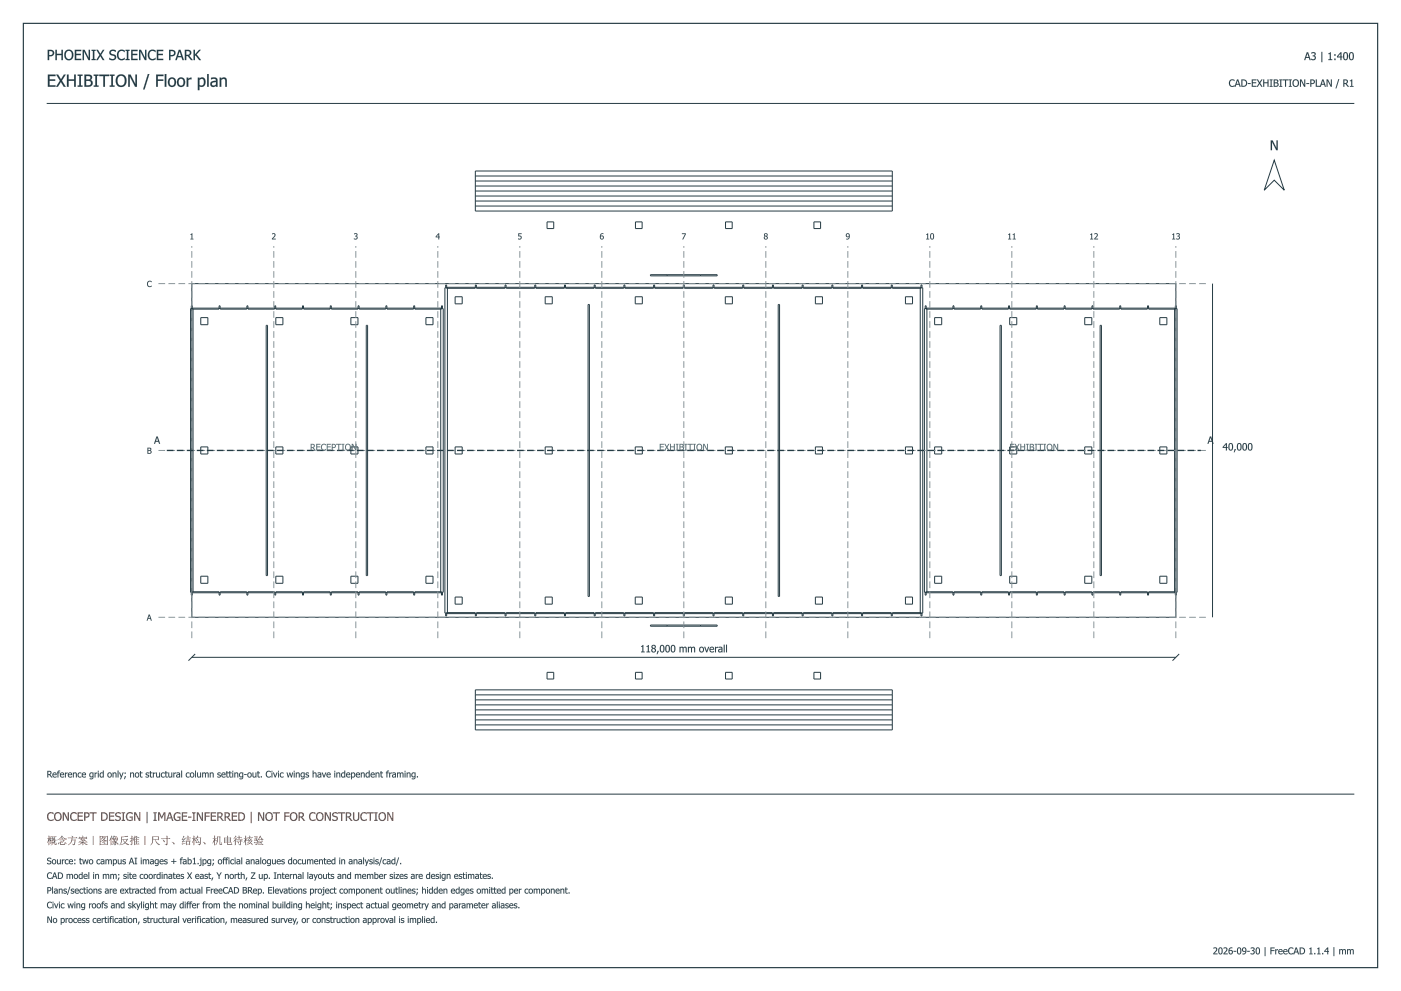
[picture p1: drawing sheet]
<svg xmlns="http://www.w3.org/2000/svg" width="420mm" height="297mm" viewBox="0 0 420 297" stroke-linecap="round" stroke-linejoin="round" font-family="sans-serif">
<path d="M7 7h406.2v283h-406.2z" fill="none" stroke="#263b43" stroke-width=".35"/>
<g fill="#183b47">
<path d="M14.3 14.9h.8a1.03 1.03 0 0 1 1.1 1.3 1.03 1.03 0 0 1-1.5 .7v1.1h-.4zM14.7 15.3v1.2a.72 .72 0 0 0 1.1-.6 .72 .72 0 0 0-1.1-.6zM16.6 14.9h.4v1.2h1.4v-1.2h.4v3.1h-.4v-1.5h-1.4v1.5h-.4zM19.7 15.3a1.46 1.46 0 0 1 1.9-.1 1.46 1.46 0 0 1 .3 1.9 1.41 1.41 0 0 1-1.9 .8 1.41 1.41 0 0 1-.7-1.9zM20.1 15.4a1.41 1.41 0 0 0 .5 2.3 1.22 1.22 0 0 0 1-1.4 1.22 1.22 0 0 0-1.3-1zM22.4 14.9h2v.4h-1.6v.8h1.4v.4h-1.4v1.1h1.6v.4h-2zM24.8 14.9h.6l1.2 2.5v-2.5h.4v3.1h-.5l-1.3-2.6v2.6h-.4zM27.5 14.9h1.2v.4h-.4v2.4h.4v.3h-1.2v-.3h.4v-2.4h-.4zM28.9 14.9h.5l.7 1.2 .7-1.2h.5l-1 1.6 1 1.5h-.5l-.7-1.2-.8 1.2h-.4l.9-1.5zM33.1 15.1l1.2-.2 .4 .2v.5l-.2-.1a.64 .64 0 0 0-.9-.3 .64 .64 0 0 0-.2 .9l.2 .1a1.01 1.01 0 0 1 1.2 1.2 1.01 1.01 0 0 1-1.6 .6l-.4-.2v-.5l.3 .2a.67 .67 0 0 0 .9 .2 .67 .67 0 0 0 .2-.9l-.9-.3a.81 .81 0 0 1-.2-1.4zM35.5 15.3l.6-.4h.6l.7 .3v.4a1.14 1.14 0 0 0-1.6 0 1.14 1.14 0 0 0 0 1.6 1.14 1.14 0 0 0 1.5 .2l.1 .4a1.56 1.56 0 0 1-2.1-.3 1.56 1.56 0 0 1 .1-2zM37.7 14.9h1.2v.4h-.4v2.4h.4v.3h-1.2v-.3h.4v-2.4h-.4zM39.4 14.9h1.9v.4h-1.5v.8h1.4v.4h-1.4v1.1h1.5v.4h-1.9zM41.7 14.9h.6l1.2 2.5v-2.5h.4v3.1h-.5l-1.3-2.6v2.6h-.4zM44.7 15.3l.6-.4h.7l.7 .3v.4a1.14 1.14 0 0 0-1.6 0 1.14 1.14 0 0 0-.1 1.6 1.14 1.14 0 0 0 1.6 .2l.1 .4a1.56 1.56 0 0 1-2.1-.3 1.56 1.56 0 0 1 0-2zM47 14.9h1.9v.4h-1.5v.8h1.4v.4h-1.4v1.1h1.5v.4h-1.9zM50.7 14.9h.8a1.03 1.03 0 0 1 1.1 1.3 1.03 1.03 0 0 1-1.5 .7v1.1h-.4zM51.1 15.3v1.2a.72 .72 0 0 0 1.1-.6 .72 .72 0 0 0-1.1-.6zM53.6 14.9h.5l1.1 3.1h-.5l-.3-.9h-1.1l-.3 .9h-.4zM53.9 15.4l-.5 1.4h.9zM55.4 14.9h.8a.9 .9 0 0 1 1.1 .7 .9 .9 0 0 1-.6 1.1l1.1 1.3h-.5l-1-1.2h-.5v1.2h-.4zM55.8 15.3v1.1a.68 .68 0 0 0 1-.1 .68 .68 0 0 0-.2-.9zM58 14.9h.5v1.5l1.2-1.5h.5l-1.3 1.4 1.4 1.7h-.6l-1.1-1.4-.1 .2v1.2h-.5z"/>
<path d="M14.3 14.9l1.6 .2a1.06 1.06 0 0 1 .2 1.4 1.06 1.06 0 0 1-1.4 .4v1.1h-.4zM14.3 14.9v3.1h.4v-1.2l1.3-.3 .2-.9-.5-.5zM14.7 15.3v1.2l.9-.2 .2-.4-.2-.5zM14.7 15.3h.7a.7 .7 0 0 1 .3 1 .7 .7 0 0 1-1 .2zM16.6 14.9h.5v1.2h1.3v-1.2h.5v3.1h-.5v-1.5h-1.4l.1 1.5h-.5zM16.6 14.9v3.1h.4v-1.5h1.5l-.1 1.5h.4v-3.1h-.4l.1 1.3h-1.5v-1.3zM19.6 15.3l.5-.3 .7-.1 1 .5 .2 1.5-.6 1-1.1 .1-.8-.5-.2-1.3zM19.7 15.3a1.73 1.73 0 0 0 .7 2.7l.8-.1 .5-.4 .3-.8-.1-.9-.3-.5-.6-.3h-.7zM20 15.6a1.85 1.85 0 0 0 0 1.8 .92 .92 0 0 0 1.3 0l.2-1.5a.88 .88 0 0 0-.7-.6 .88 .88 0 0 0-.8 .3zM20.1 15.4l.9-.1 .5 .6a1.06 1.06 0 0 1-.2 1.5 1.06 1.06 0 0 1-1.5-.2l-.1-1.1zM22.4 14.9h2v.4h-1.6v.8h1.5v.4h-1.5v1.1h1.6v.4h-2zM22.4 14.9v3.1h2v-.4l-1.6 .1v-1.2h1.4v-.4l-1.4 .1v-.9h1.6v-.4zM24.8 14.9h.6l1.2 2.5v-2.5h.4v3.1h-.5l-1.3-2.6v2.6h-.4zM24.8 14.9v3.1h.4v-2.6l1.3 2.6h.5v-3.1h-.4v2.5l-1.2-2.5zM27.5 14.9h1.2v.4h-.4v2.4h.4v.3h-1.2v-.3h.4v-2.4h-.4zM27.5 14.9v.4l.4-.1v2.5h-.4v.3h1.2v-.3h-.4v-2.5l.4 .1v-.4zM28.9 14.9h.5l.7 1.2 .7-1.2h.5l-1 1.6 1 1.5h-.5l-.7-1.2-.8 1.2h-.5l1-1.5zM28.9 14.9l1 1.6-1 1.5h.4l.8-1.3 .7 1.3h.5l-1-1.5 1-1.6h-.5l-.7 1.3-.7-1.3zM33.1 15.1l1.2-.2 .4 .2v.5l-.2-.1a.62 .62 0 0 0-.9-.3 .62 .62 0 0 0-.1 .9l.4 .2a.97 .97 0 0 1 .8 1.3 .97 .97 0 0 1-1.5 .4l-.5-.2v-.5l1 .4 .6-.1 .1-.4-.2-.4-1-.3a.83 .83 0 0 1-.1-1.4zM33.1 15.2l-.3 .9 .4 .4 .8 .2a.52 .52 0 0 1 .4 .7 .52 .52 0 0 1-.7 .3l-.9-.4v.5l1.4 .2 .6-.5v-.5l-.4-.5-1.1-.5-.1-.5 .6-.3 .9 .4v-.5l-.9-.2zM35.5 15.3l.8-.4 1.1 .2v.6l-.9-.4-.7 .3a1.24 1.24 0 0 0-.2 1.4 1.24 1.24 0 0 0 1.2 .7l.6-.4v.5l-.9 .3-.8-.2-.5-.5-.1-1.2zM35.5 15.3a1.85 1.85 0 0 0 .4 2.7h.9l.6-.2v-.5l-.3 .3a1.03 1.03 0 0 1-1.3-.2l-.3-.9 .3-1 .7-.3 .9 .4v-.4l-1.1-.3zM37.6 14.9h1.3v.4h-.4v2.4h.4v.3h-1.3v-.3h.5v-2.4h-.5zM37.7 14.9v.4l.4-.1v2.5h-.4v.3h1.2v-.3h-.5v-2.5l.5 .1v-.4zM39.3 14.9h2v.4h-1.5v.8h1.4v.4h-1.4v1.1h1.5v.4h-2zM39.4 14.9v3.1h1.9v-.4l-1.6 .1v-1.2h1.5v-.4l-1.5 .1v-.9h1.6v-.4zM41.7 14.9h.6l1.2 2.5v-2.5h.4v3.1h-.5l-1.3-2.6v2.6h-.4zM41.7 14.9v3.1h.4v-2.6l1.3 2.6h.5v-3.1h-.4v2.5l-1.2-2.5zM44.7 15.3l.8-.4 1.2 .2v.6l-1-.4-.7 .3a1.24 1.24 0 0 0-.2 1.4 1.24 1.24 0 0 0 1.2 .7l.7-.4v.5l-1 .3-.7-.2-.5-.5-.2-1.2zM44.7 15.3a1.65 1.65 0 0 0 1 2.7l1-.2v-.5l-.4 .3a1.03 1.03 0 0 1-1.3-.2l-.3-.9 .3-1 .7-.3 1 .4v-.4l-1.2-.3zM47 14.9h2v.4h-1.6v.8h1.5v.4h-1.5v1.1h1.6v.4h-2zM47 14.9v3.1h1.9v-.4l-1.5 .1v-1.2h1.4v-.4l-1.4 .1v-.9h1.5v-.4zM50.7 14.9l1.6 .2a1.06 1.06 0 0 1 .1 1.4 1.06 1.06 0 0 1-1.3 .4v1.1h-.4zM50.7 14.9v3.1h.4v-1.2l1.3-.3 .2-.9-.5-.5zM51.1 15.3v1.2l.9-.2 .2-.4-.2-.5zM51.1 15.3h.7a.7 .7 0 0 1 .3 1 .7 .7 0 0 1-1 .2zM53.6 14.9h.5l1.1 3.1h-.5l-.3-.9h-1.1l-.3 .9h-.4zM53.6 14.9l-1 3.1h.4l.3-.9h1.2l.2 .9h.5l-1.1-3.1zM53.8 15.4l-.4 1.4h.9zM53.9 15.3l.5 1.5h-1zM55.4 14.9l1.6 .2a.84 .84 0 0 1 .2 1.3l-.5 .3 1.2 1.3h-.6l-1-1.2h-.5l.1 1.2h-.5zM55.4 14.9v3.1h.4v-1.2h.5l1 1.2h.5l-1.1-1.3 .5-.4 .1-.9-.6-.4zM55.8 15.3v1.1l.9-.1 .2-.7zM55.8 15.3l1 .2v.8l-1 .2zM58 14.9h.5v1.5l1.2-1.5h.5l-1.3 1.4 1.4 1.7h-.6l-1.1-1.4-.1 .2v1.2h-.5zM58 14.9v3.1h.5l-.1-1.2 .2-.3 1.1 1.5h.6l-1.4-1.7 1.3-1.4h-.5l-1.3 1.5 .1-1.5z"/>
</g>
<g fill="#243943">
<path d="M14.4 22.4h2.2v.4h-1.7v1h1.6v.4h-1.6v1.4h1.7v.4h-2.2zM16.9 22.4h.5l.9 1.4 .9-1.4h.5l-1.1 1.8 1.1 1.8h-.6l-.8-1.5-.9 1.5h-.6l1.2-1.8zM20.1 22.4h.5v1.4h1.6v-1.4h.5v3.6h-.5v-1.8h-1.6v1.8h-.5zM23.3 22.4h1.4v.3h-.4v2.9h.4v.4h-1.4v-.4h.5v-2.9h-.5zM25.3 22.4h1a.91 .91 0 0 1 1.2 .4 .91 .91 0 0 1-.4 1.2 1.08 1.08 0 0 1 .6 1.3 1.08 1.08 0 0 1-1.3 .7h-1.1zM25.8 22.8v1h.6a.58 .58 0 0 0 .7-.6 .58 .58 0 0 0-.8-.4zM25.8 24.2v1.4h.4a.73 .73 0 0 0 1.1-.6 .73 .73 0 0 0-.9-.8zM28.1 22.4h1.4v.3h-.4v2.9h.4v.4h-1.4v-.4h.5v-2.9h-.5zM29.8 22.4h2.9v.4h-1.2v3.2h-.5v-3.2h-1.2zM32.9 22.4h1.4v.3h-.4v2.9h.4v.4h-1.4v-.4h.5v-2.9h-.5zM35.2 22.8a1.7 1.7 0 0 1 2.1-.2 1.7 1.7 0 0 1 .6 2.1 1.67 1.67 0 0 1-2.2 1.3 1.67 1.67 0 0 1-.9-2.4zM35.6 23l-.3 .6a1.28 1.28 0 0 0 .2 1.6 1.28 1.28 0 0 0 1.6 .1 1.51 1.51 0 0 0 .4-1.6 1.51 1.51 0 0 0-1.3-1zM38.5 22.4h.6l1.5 2.8v-2.8h.5v3.6h-.6l-1.6-3.1v3.1h-.4zM44.4 22.2h.4l-1.4 4.6h-.5zM46.8 22.4h2.2v.4h-1.7v1h1.6v.5h-1.6v1.7h-.5zM49.4 22.2h.5v3.8h-.5zM50.7 23.6a1.38 1.38 0 0 1 2.1 .8 1.38 1.38 0 0 1-1.5 1.7 1.55 1.55 0 0 1-.6-2.5zM51 23.9a1.01 1.01 0 0 0-.2 1.2 1.01 1.01 0 0 0 1.2 .5 1.02 1.02 0 0 0 .4-1.3 1.02 1.02 0 0 0-1.2-.6zM53.4 23.6a1.38 1.38 0 0 1 2.2 .8 1.38 1.38 0 0 1-1.6 1.7 1.55 1.55 0 0 1-.6-2.5zM53.7 23.9a1.01 1.01 0 0 0-.1 1.2 1.01 1.01 0 0 0 1.1 .5 1.02 1.02 0 0 0 .4-1.3 1.02 1.02 0 0 0-1.2-.6zM56 23.3h.4v.4l1-.4v.5l-1 .3v1.9h-.4zM59.4 23.3h.4v.3a1.13 1.13 0 0 1 1.5-.2 1.13 1.13 0 0 1 .3 1.5 1.16 1.16 0 0 1-1.8 1v1.1h-.4zM59.8 23.9v1.6a.96 .96 0 0 0 1.3-.2 .96 .96 0 0 0 0-1.2 .74 .74 0 0 0-1.3-.2zM62.1 22.2h.5v3.8h-.5zM63.7 24.9a.61 .61 0 0 0 .3 .8 .61 .61 0 0 0 .8-.4v-.7zM63.3 23.3l.8-.1a.9 .9 0 0 1 1.1 .9v1.9h-.4v-.3a.96 .96 0 0 1-1.3 .3 .96 .96 0 0 1-.4-1.3 .96 .96 0 0 1 1.2-.5h.2a.34 .34 0 0 0 .2-.4 .34 .34 0 0 0-.4-.2l-1 .2zM65.9 23.3h.4v.3a.94 .94 0 0 1 1.1-.3 .94 .94 0 0 1 .6 .9v1.8h-.4v-1.5a.66 .66 0 0 0-.4-.9 .66 .66 0 0 0-.9 .4v2h-.4z"/>
<path d="M14.3 22.3h2.4v.5h-1.8v1h1.7v.4h-1.7v1.4l1.8-.1v.5h-2.4zM14.4 22.4v3.6h2.2v-.4h-1.8v-1.4h1.7v-.4h-1.7v-1h1.8v-.4zM16.8 22.3h.6l.9 1.5 .9-1.5h.5l-1.1 1.9 1.1 1.8h-.6l-.8-1.5-.9 1.5h-.6l1.2-1.8zM16.9 22.4l1.1 1.8-1.2 1.8h.6l.9-1.5 .8 1.5h.6l-1.2-1.8 1.2-1.8h-.5l-.9 1.4-.9-1.4zM20.1 22.3h.5v1.5h1.6v-1.5h.5v3.7h-.5v-1.8h-1.6v1.8h-.5zM20.1 22.4v3.6h.5l-.1-1.8h1.8l-.1 1.8h.5v-3.6h-.5l.1 1.4h-1.8l.1-1.4zM23.3 22.3h1.5v.5h-.5v2.8h.5v.4h-1.5v-.4h.5v-2.9l-.5 .1zM23.3 22.4v.3h.5v3l-.5-.1v.4h1.4v-.4l-.5 .1v-3h.5v-.3zM25.3 22.3h1a.91 .91 0 0 1 1.2 .4 .91 .91 0 0 1-.4 1.3 .98 .98 0 0 1 .4 1.6l-.7 .4h-1.5zM25.3 22.4v3.6l1.7-.1 .6-.4 .2-.4-.2-.8-.5-.3 .4-.4v-.8l-.6-.4zM25.8 22.8v1h.9l.4-.3-.2-.6zM25.8 22.8h.9l.4 .2a.61 .61 0 0 1-.1 .7 .61 .61 0 0 1-.6 .2h-.6zM25.8 24.2v1.4l.9-.1 .5-.3 .1-.5-.3-.3zM25.8 24.2l1.4 .2 .1 .5-.1 .5-1.4 .2zM28.1 22.3h1.5v.5h-.5v2.8h.5v.4h-1.5v-.4h.5v-2.9l-.5 .1zM28.1 22.4v.3h.5v3l-.5-.1v.4h1.4v-.4l-.4 .1v-3h.4v-.3zM29.7 22.3h3v.5h-1.2v3.2h-.5v-3.2h-1.3zM29.8 22.4v.4h1.2v3.2h.5l-.1-3.2h1.3v-.4zM32.9 22.3h1.5v.5h-.5v2.8h.5v.4h-1.5v-.4h.5v-2.9l-.5 .1zM32.9 22.4v.3h.5v3l-.5-.1v.4h1.4v-.4l-.5 .1v-3h.5v-.3zM35.1 22.8l.8-.5 1.1 .1a2.19 2.19 0 0 1 .5 3.2 1.62 1.62 0 0 1-1.8 .4l-.6-.4-.4-.9v-1.1zM35.2 22.8a2.06 2.06 0 0 0 .9 3.2 1.48 1.48 0 0 0 1.7-1l.1-1.4-.4-.8a1.65 1.65 0 0 0-2.3 0zM35.5 23.1l-.3 1.1 .3 1.1a1.09 1.09 0 0 0 1.6 0l.3-.8-.1-.9a1.05 1.05 0 0 0-.7-.8 1.05 1.05 0 0 0-1.1 .3zM35.6 23l1.1-.3 .7 .8a1.31 1.31 0 0 1-.2 1.7 1.31 1.31 0 0 1-1.7 .1l-.3-1.3zM38.4 22.3h.8l1.4 2.9v-2.9h.5v3.7h-.6l-1.6-3.1v3.1h-.5zM38.5 22.4v3.6h.4v-3.1l1.6 3.1h.6v-3.6h-.5v2.9l-1.5-2.9zM44.3 22.2h.5l-1.4 4.6h-.5zM44.4 22.2l-1.4 4.6h.4l1.4-4.6zM46.8 22.3h2.2v.5h-1.7v1h1.7v.5h-1.7v1.7h-.5zM46.8 22.4v3.6h.5v-1.8l1.6 .1v-.5h-1.6v-1h1.7v-.4zM49.4 22.2h.5v3.8h-.5zM49.4 22.2v3.8h.5v-3.8zM50.7 23.6l.9-.4a1.3 1.3 0 0 1 1.2 1.8 1.28 1.28 0 0 1-1.6 1.1 1.28 1.28 0 0 1-.8-1.8zM50.7 23.6a1.9 1.9 0 0 0 0 2.1 1.29 1.29 0 0 0 1.8 0 1.99 1.99 0 0 0 0-2.1 1.24 1.24 0 0 0-1.8 0zM51 23.9a.99 .99 0 0 0-.1 1.2 .99 .99 0 0 0 1.1 .4l.3-.5-.2-1.1-.5-.3zM51 23.8l.6-.2a1.08 1.08 0 0 1 .7 1.1 1.08 1.08 0 0 1-.9 1l-.6-.7zM53.4 23.6l.9-.4a1.3 1.3 0 0 1 1.2 1.8 1.28 1.28 0 0 1-1.6 1.1 1.28 1.28 0 0 1-.8-1.8zM53.4 23.6a1.9 1.9 0 0 0 0 2.1 1.29 1.29 0 0 0 1.8 0 1.99 1.99 0 0 0 0-2.1 1.24 1.24 0 0 0-1.8 0zM53.8 23.9l-.2 .7 .1 .8a.76 .76 0 0 0 1.1 0l.2-.8-.2-.7-.5-.3zM53.7 23.8l.6-.2a1.08 1.08 0 0 1 .8 1.1 1.08 1.08 0 0 1-1 1 1.32 1.32 0 0 1-.4-1.9zM56 23.3h.5l-.1 .4 .5-.4h.6v.5l-1.1 .3 .1 1.9h-.5zM56 23.3v2.7h.4v-1.9l.6-.4 .4 .1v-.5l-1 .4v-.4zM59.3 23.3h.5v.3l.8-.4a1.42 1.42 0 0 1 1.1 1.8 1.42 1.42 0 0 1-1.9 .9v1.1h-.5zM59.4 23.3v3.7h.4v-1.2l.7 .2 .8-.4a2.06 2.06 0 0 0 .1-2 1.05 1.05 0 0 0-1.6 0v-.3zM59.8 23.9v1.6l.6 .1 .7-.4-.1-1.3a.79 .79 0 0 0-1.2 .1zM59.8 23.9l.4-.2a.81 .81 0 0 1 .9 .2 .81 .81 0 0 1 .1 1 .86 .86 0 0 1-1.4 .6zM62.1 22.2h.5v3.8h-.5zM62.1 22.2v3.8h.5v-3.8zM63.7 24.9v.6l.6 .1 .5-.3v-.7zM63.6 24.8l1.2-.3v.8a.63 .63 0 0 1-.8 .4 .63 .63 0 0 1-.4-.9zM63.3 23.3l1.3-.1 .6 .5 .1 2.3h-.5v-.3l-.4 .2a.89 .89 0 0 1-1.1 0 .89 .89 0 0 1-.1-1.2l.5-.4 1.1-.1-.1-.3-.3-.3-1.1 .2zM63.3 23.3v.5l1.3-.1 .2 .5h-.3a1.04 1.04 0 0 0-1.2 .4 1.04 1.04 0 0 0 0 1.2l.9 .2 .6-.3v.3h.4l-.1-2.4-.5-.3zM65.9 23.3h.5l-.1 .3 .7-.4 .8 .2 .2 .5 .1 2.1h-.6v-2.2l-.4-.1-.8 .3 .1 2h-.5zM65.9 23.3v2.7h.4v-2l.8-.4 .4 .3 .1 2.1h.4v-1.8a.92 .92 0 0 0-.6-.9 .92 .92 0 0 0-1.1 .3v-.3z"/>
<path d="M391.9 15.7h.4l.8 2.3h-.3l-.3-.6h-.8l-.3 .6h-.3zM392.1 16l-.4 1.1h.8zM393.3 15.8l.1-.1a.65 .65 0 0 1 1 .1 .65 .65 0 0 1-.2 .9 .75 .75 0 0 1 .3 1.1 .75 .75 0 0 1-1.2 .2l-.1-.4a.55 .55 0 0 0 .9 .2 .55 .55 0 0 0-.1-.9h-.3v-.3a.42 .42 0 0 0 .5-.3 .42 .42 0 0 0-.4-.5 .42 .42 0 0 0-.5 .3zM396.3 15.6h.3v3h-.3zM398.4 16l.7-.3v2.1h.4v.2h-1.1v-.2h.4v-1.6h-.4zM400.2 16.3h.3v.4h-.3zM400.2 17.6h.3v.4h-.3zM402 15.7h.3v1.3h.3v.2h-.3v.8h-.3v-.8h-1v-.3zM402 16l-.8 1h.8zM403.1 15.8a.83 .83 0 0 1 1 .1 .83 .83 0 0 1 .2 .9 .83 .83 0 0 1-.8 1.3 .83 .83 0 0 1-.7-1.3zM403.3 15.9l-.2 .9a.55 .55 0 0 0 0 .7 .55 .55 0 0 0 .7 .2l.2-.9a.58 .58 0 0 0 0-.6 .58 .58 0 0 0-.7-.3zM404.9 15.8a.83 .83 0 0 1 .9 .1 .83 .83 0 0 1 .2 .9 .83 .83 0 0 1-.7 1.3 .83 .83 0 0 1-.8-1.3zM405.1 15.9l-.2 .9a.55 .55 0 0 0 0 .7 .55 .55 0 0 0 .7 .2l.1-.9a.58 .58 0 0 0 0-.6 .58 .58 0 0 0-.6-.3z"/>
<path d="M391.9 15.7h.4l.8 2.3h-.4l-.2-.6h-.8l-.2 .6h-.4zM391.9 15.7l-.8 2.3h.3l.2-.7h1l.2 .7h.3l-.8-2.3zM392.1 16l-.4 1.1h.8zM392.1 15.9l.4 1.2h-.8zM393.3 15.8l1.1-.1a.54 .54 0 0 1 .2 .6 .54 .54 0 0 1-.4 .4l.4 .3-.1 .7-.5 .4-.8-.2v-.3l.8 .1 .3-.4-.1-.3-.5-.1v-.3l.4-.1 .1-.4-.3-.2-.6 .2zM393.3 15.8v.3l.6-.2a.4 .4 0 0 1 .4 .5 .4 .4 0 0 1-.6 .2v.3l.5 .1 .1 .5-.5 .3-.6-.2v.3l1 .1 .4-.5v-.4l-.5-.4 .4-.3v-.5l-.5-.2zM396.3 15.6h.3v3h-.3zM396.3 15.6v3h.3v-3zM398.4 16l.7-.3v2.1l.4-.1v.3h-1.1v-.3h.4v-1.5h-.4zM398.4 16v.2h.4v1.6h-.4v.2h1.1v-.2h-.4v-2.1zM400.1 16.2h.4v.5h-.4zM400.2 16.3v.4h.3v-.4zM400.1 17.5h.4v.5h-.4zM400.2 17.6v.4h.3v-.4zM402 15.7h.3v1.3l.3-.1v.3h-.3v.8h-.3v-.8h-1v-.3zM402 15.7l-1 1.2v.3h1v.8h.3v-.8h.3v-.2h-.3v-1.3zM402 16l-.8 1h.8zM402 16v1h-.8zM403.1 15.7a.84 .84 0 0 1 1 .2 .84 .84 0 0 1 .2 .9 .82 .82 0 0 1-.3 1.1 .82 .82 0 0 1-1-.1l-.2-1.3zM403.1 15.8a1.45 1.45 0 0 0 .4 2.2l.6-.3 .1-1.2-.3-.7zM403.3 16l-.2 .8a.58 .58 0 0 0 0 .7 .58 .58 0 0 0 .6 .2l.2-.9a.56 .56 0 0 0 .1-.6 .56 .56 0 0 0-.7-.2zM403.3 15.9h.5l.1 .4v1.1l-.2 .4-.4-.1-.2-.3zM404.9 15.7a.84 .84 0 0 1 .9 .2 .84 .84 0 0 1 .2 .9 .82 .82 0 0 1-.2 1.1 .82 .82 0 0 1-1.1-.1l-.2-1.3zM404.9 15.8a1.45 1.45 0 0 0 .4 2.2l.5-.2 .2-1.3-.3-.7zM405.1 16l-.2 .8a.58 .58 0 0 0 0 .7 .58 .58 0 0 0 .6 .2l.2-1.3-.2-.5zM405.1 15.9h.4l.2 .4v1.1l-.3 .4-.3-.1-.2-.3z"/>
<path d="M368.8 24.1l1-.3 .4 .2v.3a.81 .81 0 0 0-1.1 .1 .81 .81 0 0 0 0 1.1 .81 .81 0 0 0 1.1 0v.4a1.13 1.13 0 0 1-1.5-.3 1.13 1.13 0 0 1 .1-1.5zM371 23.8h.3l.8 2.2h-.3l-.2-.6h-.9l-.2 .6h-.2zM371.2 24.1l-.4 1h.7zM372.3 23.8h.5a1.1 1.1 0 0 1 1.2 1.1 1.1 1.1 0 0 1-1.2 1.1h-.5zM372.6 24.1v1.7a.88 .88 0 0 0 1.1-.9 .88 .88 0 0 0-1.1-.8zM374.2 24.9h.9v.3h-.9zM375.4 23.8h1.4v.3h-1.1v.6h1v.2h-1v.8h1.1v.3h-1.4zM376.9 23.8h.3l.6 .9 .5-.9h.3l-.7 1.1 .7 1.1h-.3l-.6-.9-.5 .9h-.3l.7-1.1zM378.8 23.8h.3v.9h1v-.9h.3v2.2h-.3v-1.1h-1v1.1h-.3zM380.8 23.8h.8v.2h-.2v1.8h.2v.2h-.8v-.2h.3v-1.8h-.3zM382 23.8h.6a.54 .54 0 0 1 .7 .3 .54 .54 0 0 1-.2 .7 .65 .65 0 0 1 .3 .8 .65 .65 0 0 1-.8 .4h-.6zM382.3 24.1v.6h.3a.35 .35 0 0 0 .5-.4 .35 .35 0 0 0-.5-.2zM382.3 24.9v.9h.2a.44 .44 0 0 0 .7-.4 .44 .44 0 0 0-.6-.5zM383.7 23.8h.8v.2h-.3v1.8h.3v.2h-.8v-.2h.2v-1.8h-.2zM384.7 23.8h1.7v.3h-.7v1.9h-.3v-1.9h-.7zM386.5 23.8h.9v.2h-.3v1.8h.3v.2h-.9v-.2h.3v-1.8h-.3zM387.9 24.1a1.05 1.05 0 0 1 1.4 .1 1.05 1.05 0 0 1 0 1.4 1.05 1.05 0 0 1-1.4 .2l-.3-.9zM388.2 24.2a.8 .8 0 0 0-.2 1.1 .8 .8 0 0 0 1.2 .1 .81 .81 0 0 0 0-1 .81 .81 0 0 0-1-.2zM389.9 23.8h.4l.9 1.7v-1.7h.2v2.2h-.3l-1-1.9v1.9h-.2zM391.8 24.9h.8v.3h-.8zM393 23.8h.5a.73 .73 0 0 1 .8 .9 .73 .73 0 0 1-1 .5v.8h-.3zM393.3 24.1v.8a.51 .51 0 0 0 .7-.4 .51 .51 0 0 0-.7-.4zM394.6 23.8h.3v1.9h1v.3h-1.3zM396.5 23.8h.4l.7 2.2h-.3l-.2-.6h-.8l-.2 .6h-.3zM396.7 24.1l-.3 1h.7zM397.8 23.8h.5l.8 1.7v-1.7h.3v2.2h-.3l-1-1.9v1.9h-.3zM401.4 23.7h.2l-.8 2.8h-.3zM402.9 23.8h.5a.64 .64 0 0 1 .8 .5 .64 .64 0 0 1-.4 .8l.8 .9h-.4l-.7-.9h-.3v.9h-.3zM403.2 24.1v.8h.2a.42 .42 0 0 0 .5-.4 .42 .42 0 0 0-.4-.4zM404.8 24.1l.7-.3v2h.4v.2h-1.1v-.2h.4v-1.5h-.4z"/>
<path d="M368.8 24.1l.7-.3 .7 .2v.3l-.4-.2h-.5l-.4 .6a.76 .76 0 0 0 .1 .8 .76 .76 0 0 0 .8 .3l.4-.3v.4l-.5 .2-.6-.1-.4-.4-.1-.9zM368.8 24.1a1.14 1.14 0 0 0-.2 1.3 1.14 1.14 0 0 0 1.2 .6l.4-.1v-.4l-.5 .3-.5-.1-.3-.6v-.6l.5-.5 .8 .3v-.3l-.7-.2zM371 23.8h.4l.7 2.2h-.3l-.2-.6h-.9l-.1 .6h-.4zM371 23.8l-.7 2.2h.2l.2-.6h.9l.2 .6h.3l-.8-2.2zM371.1 24.1l-.3 1h.7zM371.2 24.1l.3 1.1h-.7zM372.3 23.8h.5a1.11 1.11 0 0 1 1.2 1.1 1.11 1.11 0 0 1-1.2 1.1h-.5zM372.3 23.8v2.2l1.3-.2 .3-.5v-.9l-.6-.5zM372.6 24.1v1.7l.7-.1 .3-.4a.85 .85 0 0 0-.5-1.2zM372.6 24.1h.7l.3 .4 .1 .7-.4 .5-.7 .1zM374.2 24.9h.9v.3h-.9zM374.2 24.9v.3h.9v-.3zM375.4 23.8h1.4v.3h-1.1v.6h1v.3l-1-.1v.8h1.1v.3h-1.4zM375.4 23.8v2.2h1.4v-.3l-1.1 .1v-.9h1v-.2h-1v-.6h1.1v-.3zM376.9 23.8h.3l.6 .9 .5-.9h.3l-.7 1.1 .7 1.1h-.3l-.6-.9-.5 .9h-.3l.7-1.1zM376.9 23.8l.7 1.1-.7 1.1h.3l.5-.9 .6 .9h.3l-.7-1.1 .7-1.1h-.3l-.5 .9-.6-.9zM378.8 23.8h.3v.9h1v-.9h.3v2.2h-.3v-1.1h-1v1.1h-.3zM378.8 23.8v2.2h.3v-1.1h1v1.1h.3v-2.2h-.3v.9h-1v-.9zM380.8 23.8h.8v.3h-.2v1.7h.2v.2h-.8v-.2h.3v-1.8l-.3 .1zM380.8 23.8v.2h.3v1.8h-.3v.2h.8v-.2h-.3v-1.8h.3v-.2zM382 23.8h.6a.55 .55 0 0 1 .7 .2 .55 .55 0 0 1-.2 .8 .59 .59 0 0 1 .4 .5 .59 .59 0 0 1-.3 .5l-1.2 .2zM382 23.8v2.2h1l.5-.7-.5-.5 .3-.2v-.5l-.4-.3zM382.3 24.1v.6l.7-.2v-.4zM382.3 24.1h.3a.36 .36 0 0 1 .5 .3 .36 .36 0 0 1-.5 .3h-.3zM382.3 24.9v.9l.8-.3-.1-.5zM382.3 24.9l.8 .2v.5l-.8 .2zM383.7 23.8h.8v.3h-.3v1.7h.3v.2h-.8v-.2h.2v-1.8l-.2 .1zM383.7 23.8v.2h.3v1.8h-.3v.2h.8v-.2h-.3v-1.8h.3v-.2zM384.6 23.8h1.8v.3h-.7v1.9h-.3v-1.9h-.8zM384.7 23.8v.3h.7v1.9h.3v-1.9h.7v-.3zM386.5 23.8h.9v.3h-.3v1.7h.3v.2h-.9v-.2h.3v-1.8l-.3 .1zM386.5 23.8v.2h.3v1.8h-.3v.2h.9v-.2h-.3v-1.8h.3v-.2zM387.9 24.1l.3-.2a1.01 1.01 0 0 1 1.1 .1 1.01 1.01 0 0 1 .3 1.1l-.2 .5-.4 .4-1-.1-.4-.8zM387.9 24.1a1.14 1.14 0 0 0-.2 1.3 1.14 1.14 0 0 0 1.3 .6l.5-.6-.1-1.2-.6-.4zM388.1 24.3l-.1 .9 .4 .6 .7-.2 .1-1.1a.63 .63 0 0 0-.5-.4 .63 .63 0 0 0-.6 .2zM388.2 24.1l.5-.1 .4 .2a.83 .83 0 0 1 .1 1.2 .83 .83 0 0 1-1.1 .2l-.2-.9zM389.9 23.8h.4l.9 1.7-.1-1.7h.3v2.2h-.3l-1-1.9 .1 1.9h-.3zM389.9 23.8v2.2h.2l.1-1.9 .9 1.9h.3v-2.2h-.2l-.1 1.8-.8-1.8zM391.8 24.9h.8v.3h-.8zM391.8 24.9v.3h.8v-.3zM392.9 23.8l1.2 .1a.76 .76 0 0 1 .1 1 .76 .76 0 0 1-.9 .3v.8h-.4zM393 23.8v2.2h.3l-.1-.8 .9-.2 .2-.7-.5-.4zM393.3 24.1v.8l.6-.1v-.6zM393.2 24.1a.53 .53 0 0 1 .9 .4 .53 .53 0 0 1-.9 .4zM394.6 23.8h.3v1.9h1v.3h-1.3zM394.6 23.8v2.2h1.3v-.3l-1 .1v-2zM396.5 23.8h.4l.8 2.2h-.4l-.2-.6h-.8l-.2 .6h-.3zM396.5 23.8l-.7 2.2h.3l.2-.6h.8l.2 .6h.3l-.7-2.2zM396.7 24.1l-.3 1h.7zM396.7 24.1l.4 1.1h-.7zM397.8 23.8h.5l.8 1.7v-1.7h.3v2.2h-.3l-1-1.9v1.9h-.3zM397.8 23.8v2.2h.3v-1.9l1 1.9h.3v-2.2h-.3v1.8l-.8-1.8zM401.4 23.7h.3l-.9 2.8h-.3zM401.4 23.7l-.9 2.8h.3l.8-2.8zM402.9 23.8l1.1 .1a.64 .64 0 0 1 .2 .7 .64 .64 0 0 1-.4 .5l.8 .9h-.4l-.7-.9h-.3v.9h-.3zM402.9 23.8v2.2h.3l-.1-.9h.4l.7 .9h.4l-.8-1 .3-.2 .1-.7-.4-.3zM403.2 24.1v.8l.6-.1 .1-.5zM403.1 24.1l.8 .1-.1 .6-.7 .1zM404.8 24.1l.7-.3v2h.4v.2h-1.1v-.2h.4v-1.5h-.4zM404.8 24.1v.2h.5v1.5h-.5v.2h1.1v-.2h-.4v-2z"/>
</g>
<g fill="none" stroke="#263b43" stroke-width=".3">
<path d="M14 31h392.2M142.6 51.3h125v12h-125zM142.6 58.8h125M142.6 57.3h125M142.6 55.8h125M142.6 54.3h125M142.6 52.8h125M142.6 61.8h125M142.6 60.3h125M164.1 66.5h2v2h-2zM190.6 66.5h2v2h-2zM217.6 66.5h2v2h-2z"/>
<path d="M244.1 66.5h2v2h-2zM57.1 92.5h.8v85h-.8zM57.4 91.7h.3v.8h-.3zM57.5 85h295.1v100h-295.1zM60.2 95.2h2.1v2.1h-2.1zM65.7 92.4h-8v.3h8v-1h.3v.8h-.3M66.1 92.4h7.9v.3h-7.9zM74.4 92.4h7.9v.3h-7.9l-.1-1h-.3v.8h.3M79.8 97.5h.4v75h-.4zM82.7 95.2h2.1v2.1h-2.1zM82.7 92.4h8v.3h-8v-1h-.3v.8h.3M90.7 91.7h.3v.8h-.3z"/>
<path d="M99 92.4h-7.9v.3h7.9l.1-1h.3v.8h-.3M105.2 95.2h2.2v2.1h-2.2zM107.3 92.4h-7.9v.3h7.9l.1-1h.3v.8h-.3M107.7 92.4h8v.3h-8zM109.8 97.5h.4v75h-.4zM116.1 92.4h7.9v.3h-7.9l-.1-1h-.3v.8h.3M124.4 92.4h7.9v.3h-7.9v-1h-.3v.8h.3M127.7 95.2h2.2v2.1h-2.2zM132.2 92.5h.7v85h-.7zM132.4 91.7h.3v.8h-.3zM133.4 86.3h.8v97.5h-.8zM134 86.2h-.3v-.8h.3v1h8.5l.1-1h.3v.8h-.3"/>
<path d="M134 86.1h8.5M136.5 88.9h2.1v2.2h-2.1zM151.4 86.1h-8.5v.3h8.5l.1-1h.3v.8h-.3M151.8 86.1h8.5v.3h-8.5zM160.4 85.4h.3v.8h-.3zM160.7 86.1h8.5v.3h-8.5zM163.5 88.9h2.1v2.2h-2.1zM169.3 85.4h.3v.8h-.3zM169.6 86.1h8.5v.3h-8.5zM176.4 91.3h.4v87.5h-.4zM178.5 86.1h8.6v.3h-8.6v-1h-.3v.8h.3M187.4 86.2h-.3v-.8h.3l.1 1h8.5v-1h.3v.8h-.3"/>
<path d="M187.5 86.1h8.5M190.5 88.9h2.1v2.2h-2.1zM195.1 82.3h20v.4h-20zM200.1 82.3v.4M204.9 86.1h-8.5v.3h8.5v-1h.3v.8h-.3M205.1 82.3v.4M205.3 86.1h8.5v.3h-8.5zM210.1 82.3v.4M213.8 85.4h.3v.8h-.3zM214.2 86.1h8.5v.3h-8.5zM217.5 88.9h2.1v2.2h-2.1zM222.7 85.4h.3v.8h-.3z"/>
<path d="M223.1 86.1h8.5v.3h-8.5zM232 86.1h8.5v.3h-8.5v-1h-.3v.8h.3M233.4 91.3h.4v87.5h-.4zM240.9 86.2h-.3v-.8h.3v1h8.5l.1-1h.3v.8h-.3M240.9 86.1h8.5M244.5 88.9h2.2v2.2h-2.2zM258.3 86.1h-8.5v.3h8.5l.1-1h.3v.8h-.3M258.7 86.1h8.5v.3h-8.5zM267.3 85.4h.3v.8h-.3zM267.6 86.1h8.6v.3h-8.6zM271.5 88.9h2.2v2.2h-2.2zM276 86.3h.7v97.5h-.7z"/>
<path d="M276.2 85.4h.3v.8h-.3zM277.2 92.5h.8v85h-.8zM277.8 92.4h7.9v.3h-7.9v-1h-.3v.8h.3M280.3 95.2h2.1v2.1h-2.1zM286.1 92.4h8v.3h-8v-1h-.3v.8h.3M294.1 91.7h.3v.8h-.3zM299.9 97.5h.4v75h-.4zM302.4 92.4h-7.9v.3h7.9l.1-1h.3v.8h-.3M302.8 95.2h2.1v2.1h-2.1zM310.8 92.4h-8v.3h8v-1h.3v.8h-.3M311.2 92.4h7.9v.3h-7.9zM319.5 92.4h7.9v.3h-7.9l-.1-1h-.3v.8h.3"/>
<path d="M325.3 95.2h2.1v2.1h-2.1zM327.8 92.4h8v.3h-8v-1h-.3v.8h.3M329.9 97.5h.4v75h-.4zM335.8 91.7h.3v.8h-.3zM344.1 92.4h-7.9v.3h7.9v-1h.3v.8h-.3M347.8 95.2h2.1v2.1h-2.1zM352.3 92.5h.7v85h-.7zM352.4 92.4h-7.9v.3h7.9l.1-1h.3v.8h-.3M60.2 134h2.1v2.1h-2.1zM82.7 134h2.1v2.1h-2.1zM105.2 134h2.2v2.1h-2.2zM127.7 134h2.2v2.1h-2.2z"/>
<path d="M136.5 134h2.1v2.1h-2.1zM163.5 134h2.1v2.1h-2.1zM190.5 134h2.1v2.1h-2.1zM217.5 134h2.1v2.1h-2.1zM244.5 134h2.2v2.1h-2.2zM271.5 134h2.2v2.1h-2.2zM280.3 134h2.1v2.1h-2.1zM302.8 134h2.1v2.1h-2.1zM325.3 134h2.1v2.1h-2.1zM347.8 134h2.1v2.1h-2.1zM57.4 177.6v.8h.3v-.8M60.2 172.7h2.1v2.1h-2.1z"/>
<path d="M65.7 177.6h.3v.8h-.3v-1h-8v.3h8M66.1 177.4h7.9v.3h-7.9zM74.3 177.6h-.3v.8h.3l.1-1h7.9v.3h-7.9M82.7 177.6h-.3v.8h.3v-1h8v.3h-8M82.7 172.7h2.1v2.1h-2.1zM90.7 177.6h.3v.8h-.3zM99.1 177.6h.3v.8h-.3l-.1-1h-7.9v.3h7.9M105.2 172.7h2.2v2.1h-2.2zM107.4 177.6h.3v.8h-.3l-.1-1h-7.9v.3h7.9M107.7 177.4h8v.3h-8zM116 177.6h-.3v.8h.3l.1-1h7.9v.3h-7.9M124.4 177.6h-.3v.8h.3v-1h7.9v.3h-7.9"/>
<path d="M127.7 172.7h2.2v2.1h-2.2zM132.4 177.6v.8h.3v-.8M136.5 179h2.1v2.1h-2.1zM163.5 179h2.1v2.1h-2.1zM190.5 179h2.1v2.1h-2.1zM217.5 179h2.1v2.1h-2.1zM244.5 179h2.2v2.1h-2.2zM271.5 179h2.2v2.1h-2.2zM277.5 177.6v.8h.3v-1h7.9v.3h-7.9M280.3 172.7h2.1v2.1h-2.1zM286.1 177.6h-.3v.8h.3v-1h8v.3h-8M294.1 177.6h.3v.8h-.3z"/>
<path d="M302.5 177.6h.3v.8h-.3l-.1-1h-7.9v.3h7.9M302.8 172.7h2.1v2.1h-2.1zM310.8 177.6h.3v.8h-.3v-1h-8v.3h8M311.2 177.4h7.9v.3h-7.9zM319.4 177.6h-.3v.8h.3l.1-1h7.9v.3h-7.9M325.3 172.7h2.1v2.1h-2.1zM327.8 177.6h-.3v.8h.3v-1h8v.3h-8M335.8 177.6h.3v.8h-.3zM344.1 177.6h.3v.8h-.3v-1h-7.9v.3h7.9M347.8 172.7h2.1v2.1h-2.1zM352.8 177.6v.8h-.3l-.1-1h-7.9v.3h7.9M134 183.8h-.3v.8h.3v-1h8.5l.1 1h.3v-.8h-.3"/>
<path d="M134 183.9h8.5M151.5 183.8h.3v.8h-.3l-.1-1h-8.5v.3h8.5M151.8 183.6h8.5v.3h-8.5zM160.4 183.8h.3v.8h-.3zM160.7 183.6h8.5v.3h-8.5zM169.3 183.8h.3v.8h-.3zM169.6 183.6h8.5v.3h-8.5zM178.5 183.8h-.3v.8h.3v-1h8.6v.3h-8.6M187.4 183.8h-.3v.8h.3l.1-1h8.5v1h.3v-.8h-.3M187.5 183.9h8.5M195.1 187.3h20v.4h-20zM200.1 187.3v.4"/>
<path d="M204.9 183.8h.3v.8h-.3v-1h-8.5v.3h8.5M205.1 187.3v.4M205.3 183.6h8.5v.3h-8.5zM210.1 187.3v.4M213.8 183.8h.3v.8h-.3zM214.2 183.6h8.5v.3h-8.5zM222.7 183.8h.3v.8h-.3zM223.1 183.6h8.5v.3h-8.5zM232 183.8h-.3v.8h.3v-1h8.5v.3h-8.5M240.9 183.8h-.3v.8h.3v-1h8.5l.1 1h.3v-.8h-.3M240.9 183.9h8.5M258.4 183.8h.3v.8h-.3l-.1-1h-8.5v.3h8.5"/>
<path d="M258.7 183.6h8.5v.3h-8.5zM267.3 183.8h.3v.8h-.3zM267.6 183.6h8.6v.3h-8.6zM276.2 183.8h.3v.8h-.3zM142.6 206.8h125v12h-125zM142.6 208.3h125M142.6 209.8h125M142.6 211.3h125M142.6 212.8h125M142.6 214.3h125M142.6 215.8h125M142.6 217.3h125"/>
<path d="M164.1 201.5h2v2h-2zM190.6 201.5h2v2h-2zM217.6 201.5h2v2h-2zM244.1 201.5h2v2h-2z"/>
</g>
<path d="M57.5 191.3v-117.5" fill="none" stroke="#87959a" stroke-width=".3" stroke-dasharray="2 1" stroke-linecap="butt"/>
<g fill="#243943">
<path d="M57.1 70.2l.6-.3v1.7h.3v.2h-.9v-.2h.3v-1.2z"/>
<path d="M57.1 70.2l.6-.3v1.7h.3v.2h-.9v-.2h.3v-1.2h-.3zM57.1 70.2v.2l.4-.1v1.3h-.4v.2h.9v-.2h-.3v-1.7z"/>
</g>
<path d="M82.1 191.3v-117.5" fill="none" stroke="#87959a" stroke-width=".3" stroke-dasharray="2 1" stroke-linecap="butt"/>
<g fill="#243943">
<path d="M81.6 70a.7 .7 0 0 1 1 .4 .7 .7 0 0 1-.6 .9l-.2 .3h.9v.2h-1.1l.5-.9a.44 .44 0 0 0 .2-.7 .44 .44 0 0 0-.7 .1z"/>
<path d="M81.6 70l.2-.1a.55 .55 0 0 1 .7 .2 .55 .55 0 0 1 0 .7l-.7 .8 .9-.1v.3h-1.1l.8-1.4-.2-.3-.6 .2zM81.6 70v.3l.3-.2a.42 .42 0 0 1 .5 .3 .42 .42 0 0 1-.3 .5l-.5 .9h1.1v-.2h-.9l.8-1-.1-.6z"/>
</g>
<path d="M106.7 191.3v-117.5" fill="none" stroke="#87959a" stroke-width=".3" stroke-dasharray="2 1" stroke-linecap="butt"/>
<g fill="#243943">
<path d="M106.2 70a.52 .52 0 0 1 .8 0 .52 .52 0 0 1-.1 .8 .55 .55 0 0 1 .1 .9 .55 .55 0 0 1-.9-.3 .42 .42 0 0 0 .8 .2 .42 .42 0 0 0-.3-.7l-.1-.2a.33 .33 0 0 0 .3-.3 .33 .33 0 0 0-.2-.4 .33 .33 0 0 0-.4 .3z"/>
<path d="M106.2 70l.8-.1a.42 .42 0 0 1 .2 .5 .42 .42 0 0 1-.3 .3l.3 .3v.6l-.4 .2-.7-.1v-.3l.7 .2 .2-.4-.1-.2-.4-.1 .4-.7-.7 .1zM106.2 70v.3l.7-.1a.32 .32 0 0 1 0 .4 .32 .32 0 0 1-.4 .1v.2h.3a.39 .39 0 0 1 .2 .5 .39 .39 0 0 1-.6 .1l-.3-.1v.3l.7 .1 .4-.4v-.4l-.3-.2 .3-.6-.3-.3z"/>
</g>
<path d="M131.3 191.3v-117.5" fill="none" stroke="#87959a" stroke-width=".3" stroke-dasharray="2 1" stroke-linecap="butt"/>
<g fill="#243943">
<path d="M131.5 69.9h.2v1h.2l-.2 .2v.7h-.2v-.7h-.8zM131.5 70.2l-.6 .7h.6z"/>
<path d="M131.5 69.9h.2v1h.2v.2h-.2v.7h-.2v-.7h-.8v-.2zM131.5 69.9l-.8 1.2h.8v.7h.2v-.7h.2v-.2l-.2 .1v-1.1zM131.5 70.2l-.6 .7h.6zM131.5 70.2v.8h-.7z"/>
</g>
<path d="M155.9 191.3v-117.5" fill="none" stroke="#87959a" stroke-width=".3" stroke-dasharray="2 1" stroke-linecap="butt"/>
<g fill="#243943">
<path d="M155.4 69.9h1v.3h-.7v.4a.63 .63 0 0 1 .7 .8 .63 .63 0 0 1-1 .3v-.3a.45 .45 0 0 0 .6 .2 .45 .45 0 0 0 .1-.7 .45 .45 0 0 0-.7 0z"/>
<path d="M155.4 69.9h1v.3h-.7v.4h.4a.59 .59 0 0 1 .2 1 .59 .59 0 0 1-1-.2l.7 .2 .2-.4-.2-.3h-.6zM155.4 69.9v1h.7a.45 .45 0 0 1-.1 .7 .45 .45 0 0 1-.6-.2v.3h.7l.3-.5-.1-.5h-.6v-.6l.7 .1v-.3z"/>
</g>
<path d="M180.5 191.3v-117.5" fill="none" stroke="#87959a" stroke-width=".3" stroke-dasharray="2 1" stroke-linecap="butt"/>
<g fill="#243943">
<path d="M180.2 70.1l.6-.2 .1 .2a.54 .54 0 0 0-.7 .6 .62 .62 0 0 1 .9 .5 .62 .62 0 0 1-.8 .7 .62 .62 0 0 1-.4-.9zM180.1 71.1a.35 .35 0 0 0 .7 0 .35 .35 0 0 0-.7 0z"/>
<path d="M180.2 70.1l.6-.2 .1 .3a.53 .53 0 0 0-.7 .5l.4-.1 .4 .2 .1 .5-.3 .4-.5 .1-.4-.4v-.9zM180.1 70.2l-.1 1.2 .3 .4h.4l.3-.4v-.5l-.3-.3-.6 .1 .2-.4 .6-.1v-.3zM180.1 71.2a.37 .37 0 0 0 .7 0 .37 .37 0 0 0-.7 0zM180.1 71.1a.4 .4 0 0 1 .8 0 .4 .4 0 0 1-.8 0z"/>
</g>
<path d="M205.1 191.3v-117.5" fill="none" stroke="#87959a" stroke-width=".3" stroke-dasharray="2 1" stroke-linecap="butt"/>
<g fill="#243943">
<path d="M204.5 69.9h1.2l-.8 1.9h-.3l.9-1.6h-1z"/>
<path d="M204.5 69.9h1.2l-.8 1.9h-.3l.9-1.6h-1zM204.5 69.9v.3l1-.1-.9 1.6 .3 .1 .8-1.9z"/>
</g>
<path d="M229.7 191.3v-117.5" fill="none" stroke="#87959a" stroke-width=".3" stroke-dasharray="2 1" stroke-linecap="butt"/>
<g fill="#243943">
<path d="M229.4 70.4a.3 .3 0 0 0 .6 0 .3 .3 0 0 0-.6 0zM229.3 71.3a.35 .35 0 0 0 .7 0 .35 .35 0 0 0-.7 0zM229.3 70a.52 .52 0 0 1 .8 0 .52 .52 0 0 1-.2 .8 .54 .54 0 0 1 .2 .8 .54 .54 0 0 1-.9 0 .54 .54 0 0 1 .2-.8l-.3-.3z"/>
<path d="M229.4 70.4a.3 .3 0 0 0 .6 0 .3 .3 0 0 0-.6 0zM229.3 70.4a.35 .35 0 0 1 .7 0 .35 .35 0 0 1-.7 0zM229.3 71.2a.37 .37 0 0 0 .7 0 .37 .37 0 0 0-.7 0zM229.4 70.9l.4 .1a.37 .37 0 0 1 .1 .5 .37 .37 0 0 1-.5 .1 .37 .37 0 0 1 0-.6zM229.3 70a.52 .52 0 0 1 .8 0 .52 .52 0 0 1-.2 .8 .55 .55 0 0 1 .3 .8 .55 .55 0 0 1-.8 .2l-.3-.5 .3-.5-.3-.3zM229.3 70l-.2 .5 .3 .3a.57 .57 0 0 0-.2 .8 .57 .57 0 0 0 .8 .2 .57 .57 0 0 0 .2-.8l-.3-.2 .2-.2a.52 .52 0 0 0-.1-.7 .52 .52 0 0 0-.7 .1z"/>
</g>
<path d="M254.3 191.3v-117.5" fill="none" stroke="#87959a" stroke-width=".3" stroke-dasharray="2 1" stroke-linecap="butt"/>
<g fill="#243943">
<path d="M253.8 70.5a.4 .4 0 0 0 .8 0 .4 .4 0 0 0-.8 0zM253.8 70.1l.2-.1a.92 .92 0 0 1 .9 .9 .92 .92 0 0 1-.9 .9l-.1-.2a.53 .53 0 0 0 .7-.6 .59 .59 0 0 1-.8-.1 .59 .59 0 0 1 0-.8z"/>
<path d="M254 70.2v.6h.6l-.1-.6zM253.8 70.5a.4 .4 0 0 1 .8 0 .4 .4 0 0 1-.8 0zM253.8 70.1l.6-.2 .4 .4-.1 1.1-.5 .4h-.4v-.3l.6-.1 .2-.4-.5 .1-.3-.2zM253.8 70.1v.8l.7 .1a.36 .36 0 0 1 0 .5 .36 .36 0 0 1-.4 .1l-.3-.1v.3l.6-.1 .4-.5a.72 .72 0 0 0 0-1 .72 .72 0 0 0-1-.1z"/>
</g>
<path d="M278.9 191.3v-117.5" fill="none" stroke="#87959a" stroke-width=".3" stroke-dasharray="2 1" stroke-linecap="butt"/>
<g fill="#243943">
<path d="M277.8 70.2l.5-.3v1.7h.4v.2h-.9v-.2h.3v-1.2zM279.2 70a.65 .65 0 0 1 .8 .1 .65 .65 0 0 1 .1 .7 .65 .65 0 0 1-.6 1 .65 .65 0 0 1-.5-.9zM279.4 70.2a.82 .82 0 0 0 .3 1.3 .82 .82 0 0 0-.3-1.3z"/>
<path d="M277.8 70.2l.5-.3v1.7h.4v.2h-.9v-.2h.3v-1.2h-.3zM277.8 70.2v.2l.3-.1v1.3h-.3v.2h.9v-.2h-.4v-1.7zM279.2 70a.66 .66 0 0 1 .8 .1 .66 .66 0 0 1 .1 .7 .64 .64 0 0 1-.2 .9 .64 .64 0 0 1-.8-.1l-.1-1zM279.2 70a1.03 1.03 0 0 0 .5 1.8l.3-.4v-1.1l-.3-.4zM279.4 70.2l-.2 1.1 .4 .3 .3-.4-.1-.8-.1-.2zM279.4 70.1h.3l.1 .3v.9l-.2 .3-.4-.3z"/>
</g>
<path d="M303.4 191.3v-117.5" fill="none" stroke="#87959a" stroke-width=".3" stroke-dasharray="2 1" stroke-linecap="butt"/>
<g fill="#243943">
<path d="M302.4 70.2l.5-.3v1.7h.3v.2h-.8v-.2h.3v-1.2zM303.7 70.2l.6-.3v1.7h.3v.2h-.9v-.2h.4v-1.2z"/>
<path d="M302.3 70.2l.6-.3v1.7h.4v.2h-1v-.2h.4v-1.2h-.4zM302.4 70.2v.2l.3-.1v1.3h-.3v.2h.8v-.2h-.3v-1.7zM303.7 70.2l.6-.3v1.7h.3v.2h-.9v-.2h.4v-1.2h-.4zM303.7 70.2v.2l.4-.1v1.3h-.4v.2h.9v-.2h-.3v-1.7z"/>
</g>
<path d="M328 191.3v-117.5" fill="none" stroke="#87959a" stroke-width=".3" stroke-dasharray="2 1" stroke-linecap="butt"/>
<g fill="#243943">
<path d="M327 70.2l.5-.3v1.7h.3v.2h-.8v-.2h.3v-1.2zM328.2 70a.7 .7 0 0 1 1 .4 .7 .7 0 0 1-.6 .9l-.2 .3h.9v.2h-1.1l.5-.9a.44 .44 0 0 0 .2-.7 .44 .44 0 0 0-.7 .1z"/>
<path d="M326.9 70.2l.6-.3v1.7h.4v.2h-1v-.2h.4v-1.2h-.4zM327 70.2v.2l.3-.1v1.3h-.3v.2h.8v-.2h-.3v-1.7zM328.2 70l.2-.1a.55 .55 0 0 1 .7 .2 .55 .55 0 0 1 0 .7l-.7 .8 .9-.1v.3h-1.1l.8-1.4-.2-.3-.6 .2zM328.2 70v.3l.3-.2a.42 .42 0 0 1 .6 .3 .42 .42 0 0 1-.4 .5l-.5 .9h1.1v-.2h-.9l.8-1-.1-.6z"/>
</g>
<path d="M352.6 191.3v-117.5" fill="none" stroke="#87959a" stroke-width=".3" stroke-dasharray="2 1" stroke-linecap="butt"/>
<g fill="#243943">
<path d="M351.5 70.2l.6-.3v1.7h.3v.2h-.9v-.2h.4v-1.2zM352.8 70a.52 .52 0 0 1 .8 0 .52 .52 0 0 1-.1 .8 .55 .55 0 0 1 .2 .9 .55 .55 0 0 1-.9-.3 .42 .42 0 0 0 .7 .2 .42 .42 0 0 0-.3-.7l-.1-.2a.33 .33 0 0 0 .4-.3 .33 .33 0 0 0-.3-.4 .33 .33 0 0 0-.4 .3z"/>
<path d="M351.5 70.2l.6-.3v1.7h.3v.2h-.9v-.2h.4v-1.2h-.4zM351.5 70.2v.2l.4-.1v1.3h-.4v.2h.9v-.2h-.3v-1.7zM352.8 70l.6-.1 .4 .2v.4l-.3 .3 .3 .1 .1 .4-.4 .5-.8-.1v-.3l.7 .2 .2-.4-.1-.2-.4-.1 .4-.7-.7 .1zM352.8 70v.3l.7-.1a.32 .32 0 0 1 0 .4 .32 .32 0 0 1-.4 .1v.2h.3a.39 .39 0 0 1 .2 .5 .39 .39 0 0 1-.6 .1l-.2-.1v.3l.6 .1 .4-.4v-.4l-.3-.3a.42 .42 0 0 0 .3-.3 .42 .42 0 0 0-.1-.4z"/>
</g>
<path d="M47.5 185h315.1" fill="none" stroke="#87959a" stroke-width=".3" stroke-dasharray="2 1" stroke-linecap="butt"/>
<g fill="#243943">
<path d="M44.6 184.2h.3l.6 1.8h-.2l-.2-.5h-.7l-.2 .5h-.2zM44.7 184.5l-.2 .8h.5z"/>
<path d="M44.6 184.2h.3l.6 1.8h-.2l-.2-.5h-.7l-.2 .5h-.2zM44.6 184.2l-.6 1.8h.2l.2-.5h.7l.2 .5h.2l-.6-1.8zM44.7 184.5l-.2 .8h.5zM44.7 184.4l.3 .9h-.5z"/>
</g>
<path d="M47.5 135h315.1" fill="none" stroke="#87959a" stroke-width=".3" stroke-dasharray="2 1" stroke-linecap="butt"/>
<g fill="#243943">
<path d="M44.2 134.2l1.1 .1 .1 .4-.3 .3a.54 .54 0 0 1 .3 .7 .54 .54 0 0 1-.7 .3h-.5zM44.5 134.4v.5h.2a.29 .29 0 0 0 .4-.3 .29 .29 0 0 0-.4-.2zM44.5 135.1v.7h.2a.37 .37 0 0 0 .5-.3 .37 .37 0 0 0-.5-.4z"/>
<path d="M44.2 134.2l1.1 .2-.2 .6 .4 .6-.3 .3-1 .1zM44.2 134.2v1.8h.9l.3-.4-.3-.6 .2-.6zM44.5 134.4v.5l.6-.1-.1-.3zM44.5 134.4h.5l.1 .4-.6 .2zM44.5 135.1v.7l.7-.2-.1-.4zM44.5 135.1l.6 .1v.5l-.6 .1z"/>
</g>
<path d="M47.5 85h315.1" fill="none" stroke="#87959a" stroke-width=".3" stroke-dasharray="2 1" stroke-linecap="butt"/>
<g fill="#243943">
<path d="M44.3 84.4l.8-.2 .4 .1v.3a.67 .67 0 0 0-1 0 .67 .67 0 0 0 0 1 .67 .67 0 0 0 1 0 .73 .73 0 0 1-1 .4 .73 .73 0 0 1-.4-.9z"/>
<path d="M44.3 84.4l.6-.3 .6 .2v.3l-.8-.2-.3 .5 .3 .9 .8-.2v.3l-.3 .1a.88 .88 0 0 1-1-.3 .88 .88 0 0 1 0-1zM44.3 84.4l-.2 .7 .2 .7 .6 .2 .6-.1v-.3l-.5 .2-.4-.1-.3-.6 .3-.6 .4-.1 .5 .2v-.3l-.6-.1z"/>
</g>
<path d="M57.5 197h295.1M58.5 196l-2 2M353.6 196l-2 2" fill="none" stroke="#263b43" stroke-width=".3"/>
<g fill="#243943">
<path d="M192.3 193.6l.6-.3v2h.4v.2h-1v-.2h.4v-1.5h-.4zM193.9 193.6l.7-.3v2h.4v.2h-1.1v-.2h.4v-1.5h-.4zM195.7 193.8a.36 .36 0 0 0 .7 0 .36 .36 0 0 0-.7 0zM195.6 194.9a.41 .41 0 0 0 .8 0 .41 .41 0 0 0-.8 0zM195.6 193.5a.62 .62 0 0 1 .9-.1 .62 .62 0 0 1-.2 1 .65 .65 0 0 1 .2 1 .65 .65 0 0 1-1-.1 .65 .65 0 0 1 .2-.9l-.3-.4zM197.2 195.1h.4l-.4 1h-.3zM198.2 193.4a.78 .78 0 0 1 .9 .1 .78 .78 0 0 1 .2 .9 .78 .78 0 0 1-.7 1.2 .78 .78 0 0 1-.7-1.2zM198.4 193.6l-.2 1a.46 .46 0 0 0 .4 .7 .46 .46 0 0 0 .4-.7v-.4a.46 .46 0 0 0-.1-.5 .46 .46 0 0 0-.5-.1zM199.8 193.4a.78 .78 0 0 1 .9 .1 .78 .78 0 0 1 .2 .9 .78 .78 0 0 1-.7 1.2 .78 .78 0 0 1-.7-1.2zM200 193.6l-.2 1a.46 .46 0 0 0 .4 .7 .46 .46 0 0 0 .4-.7v-.4a.46 .46 0 0 0-.1-.5 .46 .46 0 0 0-.5-.1zM201.5 193.4a.78 .78 0 0 1 .9 .1 .78 .78 0 0 1 .1 .9 .78 .78 0 0 1-.7 1.2 .78 .78 0 0 1-.7-1.2zM201.6 193.6l-.2 1a.46 .46 0 0 0 .4 .7 .46 .46 0 0 0 .4-.7v-.4a.46 .46 0 0 0 0-.5 .46 .46 0 0 0-.6-.1zM203.8 193.9h.3v.2a.51 .51 0 0 1 .9 0l.3-.2 .5 .1 .1 1.5h-.2v-.9a.34 .34 0 0 0-.3-.5 .34 .34 0 0 0-.4 .3v1.1h-.3v-1.2l-.2-.2-.4 .2v1.2h-.3zM206.3 193.9h.3v.2a.51 .51 0 0 1 .9 0l.3-.2 .5 .1 .2 1.5h-.3v-.9a.34 .34 0 0 0-.3-.5 .34 .34 0 0 0-.4 .3v1.1h-.3v-1.2l-.2-.2-.4 .2v1.2h-.3zM209.9 194.1a.78 .78 0 0 1 1.1 .1 .78 .78 0 0 1-.2 1.1 .78 .78 0 0 1-1-.1zM210.1 194.2a.55 .55 0 0 0-.1 .8 .55 .55 0 0 0 .8 .1 .56 .56 0 0 0 0-.8 .56 .56 0 0 0-.7-.1zM211.2 193.9h.3l.4 1.3 .5-1.3h.3l-.6 1.6h-.3zM213 194.1a.7 .7 0 0 1 .8-.2 .7 .7 0 0 1 .4 .8h-1.2a.65 .65 0 0 0 .5 .6 .65 .65 0 0 0 .6-.2v.3a.9 .9 0 0 1-1.1-.1 .9 .9 0 0 1 0-1.2zM213.2 194.2l-.2 .3h.9l-.2-.4zM214.4 193.9h.3v.2l.6-.2v.3l-.6 .2v1.1h-.3zM215.7 194.8a.37 .37 0 0 0 .2 .5 .37 .37 0 0 0 .5-.2v-.4zM215.5 193.9l1.1 .1 .1 1.5-.3-.1a.59 .59 0 0 1-.8 .1 .59 .59 0 0 1-.2-.8 .59 .59 0 0 1 .8-.2l.2-.1-.1-.3-.8 .1zM217.1 193.2h.2v2.3h-.2zM217.7 193.2h.3v2.3h-.3z"/>
<path d="M192.2 193.6l.8-.3-.1 2h.4v.2h-1.1v-.2h.5v-1.5l-.5 .1zM192.3 193.6v.2h.4v1.5h-.4v.2h1v-.2h-.4v-2zM193.9 193.6l.7-.3v2h.4v.2h-1.1v-.2h.4v-1.5l-.4 .1zM193.9 193.6v.2h.4v1.5h-.4v.2h1.1v-.2h-.4v-2zM195.7 193.9a.35 .35 0 0 0 .7 0 .35 .35 0 0 0-.7 0zM195.7 193.6h.1a.38 .38 0 0 1 .6 .1 .38 .38 0 0 1-.4 .5l-.3-.3zM195.6 194.9a.44 .44 0 0 0 .8 0 .44 .44 0 0 0-.8 0zM195.7 194.5l.5 .1a.42 .42 0 0 1 .2 .5 .42 .42 0 0 1-.5 .3 .42 .42 0 0 1-.3-.5zM195.5 193.4a.63 .63 0 0 1 1 0 .63 .63 0 0 1-.1 1l.2 .2a.69 .69 0 0 1-.1 .8 .69 .69 0 0 1-.8 .1l-.4-.6 .4-.5-.3-.4zM195.6 193.5l-.2 .5 .3 .3a.67 .67 0 0 0-.2 1.1 .67 .67 0 0 0 1 0 .61 .61 0 0 0-.2-1l.4-.6-.2-.3-.5-.2zM197.2 195.1h.4l-.4 1h-.3zM197.2 195.1l-.2 1h.2l.4-1zM198.2 193.4a.79 .79 0 0 1 .9 .1 .79 .79 0 0 1 .2 .9 .77 .77 0 0 1-.3 1 .77 .77 0 0 1-1-.1l-.1-1.2zM198.2 193.4a1.36 1.36 0 0 0 .4 2.2l.5-.3 .1-1.2-.2-.7zM198.4 193.6l-.2 .8 .2 .9 .4-.1 .1-1a.45 .45 0 0 0 0-.5 .45 .45 0 0 0-.5-.1zM198.4 193.6l.5 .2v1.3a.35 .35 0 0 1-.3 .2 .35 .35 0 0 1-.4-.2v-1zM199.8 193.4a.79 .79 0 0 1 .9 .1 .79 .79 0 0 1 .2 .9 .77 .77 0 0 1-.2 1 .77 .77 0 0 1-1-.1l-.2-1.2zM199.8 193.4a1.36 1.36 0 0 0 .4 2.2l.5-.3 .2-1.2-.3-.7zM200 193.6l-.2 1a.45 .45 0 0 0 .1 .6 .45 .45 0 0 0 .5 .1l.2-1.1a.45 .45 0 0 0-.1-.5 .45 .45 0 0 0-.5-.1zM200 193.6h.4l.2 .3v1.1l-.3 .3h-.3l-.2-.3zM201.4 193.4a.79 .79 0 0 1 1 .1 .79 .79 0 0 1 .2 .9 .77 .77 0 0 1-.3 1 .77 .77 0 0 1-1-.1l-.1-1.2zM201.5 193.4a1.36 1.36 0 0 0 .3 2.2l.6-.3 .1-1.2-.3-.7zM201.7 193.6l-.2 .8 .1 .9 .6-.2v-1.1a.38 .38 0 0 0-.1-.4 .38 .38 0 0 0-.4 0zM201.6 193.6l.6 .2v1.3a.35 .35 0 0 1-.4 .2 .35 .35 0 0 1-.3-.2l-.1-1zM203.8 193.9h.3v.2l.6-.3 .3 .3 .3-.3 .4 .1 .2 .4v1.2h-.3v-1.2l-.2-.2-.4 .2v1.2h-.3v-1.2l-.2-.2-.4 .2v1.2h-.3zM203.8 193.9v1.6h.3v-1.2l.4-.2 .2 .2v1.2h.3v-1.2l.4-.2 .3 .2v1.2h.2l-.1-1.5-.5-.1-.4 .2a.5 .5 0 0 0-.8 0v-.2zM206.3 193.9h.3v.2l.6-.3 .3 .3 .3-.3 .5 .1 .2 .4v1.2h-.3v-1.1l-.3-.3-.4 .2v1.2h-.3v-1.2l-.2-.2-.4 .2v1.2h-.3zM206.3 193.9v1.6h.3v-1.2l.4-.2 .2 .2v1.2h.3v-1.2l.4-.2 .3 .2v1.2h.3l-.3-1.6h-.4l-.3 .3-.3-.3-.6 .2v-.2zM209.5 194.7a.82 .82 0 0 1 1.6 0 .82 .82 0 0 1-1.6 0zM209.9 194.1l-.2 .6 .2 .6 .5 .3 .5-.3 .2-.6-.2-.6-.5-.2zM210.1 194.2v1a.57 .57 0 0 0 .7-.2 .57 .57 0 0 0-.1-.8zM210.1 194.2a.54 .54 0 0 1 .8 .5 .54 .54 0 0 1-.8 .5zM211.2 193.9h.3l.4 1.3 .5-1.3h.3l-.6 1.6h-.3zM211.2 193.9l.6 1.6h.3l.6-1.6h-.3l-.5 1.3-.4-1.3zM212.9 194.1a.71 .71 0 0 1 .9-.2 .71 .71 0 0 1 .4 .9l-1.2-.1 .3 .6 .8-.2-.2 .4h-.8l-.3-.5zM213 194.1a.86 .86 0 0 0-.2 1 .86 .86 0 0 0 .9 .4l.4-.1v-.3l-.7 .2-.4-.6h1.2l-.1-.4-.3-.4zM213.2 194.2l-.2 .3h.9l-.2-.4zM213.2 194.2l.5-.1 .2 .4h-.9zM214.4 193.9h.3v.2l.6-.2v.3l-.6 .2v1.1h-.3zM214.4 193.9v1.6h.3v-1.1l.6-.2v-.3l-.6 .3v-.3zM215.7 194.8v.4l.7-.1v-.4zM215.7 194.8l.7-.1v.4a.42 .42 0 0 1-.4 .2 .42 .42 0 0 1-.4-.3zM215.5 193.9h.8l.3 .2 .1 1.4h-.3v-.1l-.2 .1a.53 .53 0 0 1-.7-.1 .53 .53 0 0 1-.1-.6l1-.4-.2-.3-.7 .1zM215.5 193.9v.3l.7-.1 .2 .4a.71 .71 0 0 0-.8 .1 .71 .71 0 0 0-.2 .7l.3 .2 .7-.2v.2h.3l-.2-1.4zM217 193.2h.3v2.3h-.3zM217.1 193.2v2.3h.2v-2.3zM217.7 193.2h.3v2.3h-.3zM217.7 193.2v2.3h.3v-2.3z"/>
</g>
<path d="M363.6 85v100" fill="none" stroke="#263b43" stroke-width=".3"/>
<g fill="#243943">
<path d="M381.1 42.1h.6l1.1 2.3v-2.3h.4v2.9h-.4l-1.3-2.5v2.5h-.4z"/>
<path d="M367.7 132.8h.2v1.2h.3v.3h-.3v.7h-.2v-.7h-1v-.3zM367.7 133.2l-.8 .8h.8zM368.7 132.9a.78 .78 0 0 1 .9 .1 .78 .78 0 0 1 .2 .9 .78 .78 0 0 1-.7 1.2 .78 .78 0 0 1-.7-1.2zM368.9 133.1l-.2 1a.46 .46 0 0 0 .4 .7 .46 .46 0 0 0 .4-.7v-.4a.46 .46 0 0 0-.1-.5 .46 .46 0 0 0-.5-.1zM370.3 134.6h.3l-.4 1h-.2zM371.2 132.9a.78 .78 0 0 1 1 .1 .78 .78 0 0 1 .1 .9 .78 .78 0 0 1-.7 1.2 .78 .78 0 0 1-.7-1.2zM371.4 133.1l-.2 1a.46 .46 0 0 0 .4 .7 .46 .46 0 0 0 .4-.7v-.4a.46 .46 0 0 0 0-.5 .46 .46 0 0 0-.6-.1zM372.9 132.9a.78 .78 0 0 1 .9 .1 .78 .78 0 0 1 .2 .9 .78 .78 0 0 1-.7 1.2 .78 .78 0 0 1-.7-1.2zM373.1 133.1l-.2 1a.46 .46 0 0 0 .4 .7 .46 .46 0 0 0 .4-.7v-.4a.46 .46 0 0 0-.1-.5 .46 .46 0 0 0-.5-.1zM374.5 132.9a.78 .78 0 0 1 .9 .1 .78 .78 0 0 1 .2 .9 .78 .78 0 0 1-.7 1.2 .78 .78 0 0 1-.7-1.2zM374.7 133.1l-.2 1a.46 .46 0 0 0 .4 .7 .46 .46 0 0 0 .4-.7v-.4a.46 .46 0 0 0-.1-.5 .46 .46 0 0 0-.5-.1z"/>
<path d="M367.7 132.8h.3l-.1 1.2h.3v.3h-.3l.1 .7h-.4l.1-.7h-1v-.3zM367.7 132.8l-1 1.2v.3h1v.7h.2v-.7h.3v-.3h-.3v-1.2zM367.6 133.2l-.7 .8h.8zM367.7 133.1v.9h-.8zM368.7 132.9a.79 .79 0 0 1 .9 .1 .79 .79 0 0 1 .2 .9 .77 .77 0 0 1-.2 1 .77 .77 0 0 1-1-.1l-.2-1.2zM368.7 132.9a1.36 1.36 0 0 0 .4 2.1l.5-.2 .2-1.2-.3-.7zM368.9 133.1l-.2 1a.45 .45 0 0 0 .1 .6 .45 .45 0 0 0 .5 .1l.2-1.3-.2-.4zM368.9 133.1h.4l.2 .3v1.1l-.3 .3h-.3l-.2-.3zM370.3 134.6h.4l-.5 1h-.2zM370.3 134.6l-.3 1h.2l.4-1zM371.2 132.9a.79 .79 0 0 1 1 .1 .79 .79 0 0 1 .2 .9 .77 .77 0 0 1-.3 1 .77 .77 0 0 1-1-.1l-.2-1.2zM371.3 132.9a1.36 1.36 0 0 0 .3 2.1l.6-.2 .1-1.2-.3-.7zM371.5 133.1l-.2 1a.45 .45 0 0 0 0 .6 .45 .45 0 0 0 .5 .1l.2-1.3-.2-.4zM371.4 133.1h.5l.1 .3v1.1l-.2 .3h-.4l-.1-.3zM372.9 132.9a.79 .79 0 0 1 .9 .1 .79 .79 0 0 1 .2 .9 .77 .77 0 0 1-.3 1 .77 .77 0 0 1-1-.1l-.1-1.2zM372.9 132.9a1.36 1.36 0 0 0 .4 2.1l.5-.2 .1-1.2-.2-.7zM373.1 133.1l-.2 1.4 .2 .3h.3l.3-.5-.1-.9-.1-.3zM373.1 133.1l.5 .2v1.3a.35 .35 0 0 1-.3 .2 .35 .35 0 0 1-.3-.2l-.1-1.1zM374.5 132.9a.79 .79 0 0 1 1 .1 .79 .79 0 0 1 .1 .9 .77 .77 0 0 1-.2 1 .77 .77 0 0 1-1-.1l-.2-1.2zM374.5 132.9a1.36 1.36 0 0 0 .4 2.1l.5-.2 .2-1.2-.3-.7zM374.7 133.1l-.2 1a.45 .45 0 0 0 .1 .6 .45 .45 0 0 0 .5 .1l.2-1.1a.45 .45 0 0 0-.1-.5 .45 .45 0 0 0-.5-.1zM374.7 133.1h.4l.2 .3v1.1l-.3 .3h-.3l-.2-.3z"/>
<path d="M381.1 42.1h.6l1.1 2.3v-2.3h.4v2.9h-.5l-1.2-2.5v2.5h-.4zM381.1 42.1v2.9h.4v-2.5l1.3 2.5h.4v-2.9h-.4v2.3l-1.1-2.3z"/>
</g>
<path d="M382.1 48l3 9-3-3-3 3z" fill="none" stroke="#263b43" stroke-width=".3"/>
<path d="M50 135h310.1" fill="none" stroke="#263b43" stroke-width=".4" stroke-dasharray="2 1" stroke-linecap="butt"/>
<g fill="#243943">
<path d="M46.9 130.8h.4l.7 2.2h-.3l-.2-.6h-.8l-.2 .6h-.3zM47.1 131.1l-.3 1.1h.6z"/>
<path d="M46.9 130.8h.4l.7 2.2h-.3l-.2-.6h-.8l-.2 .6h-.3zM46.9 130.8l-.7 2.2h.3l.2-.6h.8l.2 .6h.3l-.7-2.2zM47.1 131.1l-.3 1.1h.6zM47.1 131.1l.4 1.1h-.8z"/>
<path d="M362.9 130.8h.3l.8 2.2h-.4l-.2-.6h-.8l-.2 .6h-.3zM363 131.1l-.3 1.1h.7z"/>
<path d="M362.8 130.8h.4l.8 2.2h-.4l-.2-.6h-.8l-.2 .6h-.3zM362.9 130.8l-.8 2.2h.3l.2-.6h.9l.1 .6h.4l-.8-2.2zM363 131.1l-.3 1.1h.7zM363 131.1l.4 1.1h-.7z"/>
</g>
<g fill="#44777a">
<path d="M93.2 133.1h.6a.56 .56 0 0 1 .6 .4 .56 .56 0 0 1-.4 .7l.7 .8h-.3l-.7-.8h-.3v.8h-.2zM93.4 133.3v.7h.3a.38 .38 0 0 0 .4-.3 .38 .38 0 0 0-.4-.4zM94.9 133.1h1.2v.2h-1v.5h.9v.3h-.9v.7h1v.2h-1.2zM96.5 133.3l.8-.3 .4 .2v.3a.73 .73 0 0 0-1 0 .73 .73 0 0 0 0 1 .73 .73 0 0 0 1 .1v.3a1.01 1.01 0 0 1-1.3-.2 1.01 1.01 0 0 1 .1-1.4zM98 133.1h1.2v.2h-.9v.5h.9v.3h-.9v.7h.9v.2h-1.2zM99.5 133.1h.5a.66 .66 0 0 1 .7 .7 .66 .66 0 0 1-.9 .5v.7h-.3zM99.8 133.3v.8a.46 .46 0 0 0 .7-.4 .46 .46 0 0 0-.7-.4zM100.8 133.1h1.6v.2h-.7v1.7h-.2v-1.7h-.7zM102.5 133.1h.8v.2h-.3v1.5h.3v.2h-.8v-.2h.2v-1.5h-.2zM103.7 133.3a.93 .93 0 0 1 1.3 .1 .93 .93 0 0 1-.1 1.3 .93 .93 0 0 1-1.3-.1l-.1-.8zM104 133.4l-.2 .2a.69 .69 0 0 0 0 1 .69 .69 0 0 0 1.1-.1v-.2a.67 .67 0 0 0-.1-.8 .67 .67 0 0 0-.8-.1zM105.5 133.1h.4l.8 1.5v-1.5h.2v1.9h-.3l-.9-1.7v1.7h-.2z"/>
<path d="M93.2 133l1.1 .2 .1 .6-.4 .4 .7 .8h-.3l-.7-.8h-.3l.1 .8h-.3zM93.2 133.1v1.9h.2v-.8h.3l.7 .8h.3l-.7-.8 .3-.3a.56 .56 0 0 0 0-.6 .56 .56 0 0 0-.6-.2zM93.4 133.3v.7l.6-.1 .1-.4zM93.4 133.3l.7 .1-.1 .5-.6 .1zM94.8 133h1.3v.3h-1v.5h.9v.3h-.9v.7h1v.2h-1.3zM94.9 133.1v1.9h1.2v-.2h-1v-.8h.9v-.2h-.9v-.5h1v-.2zM96.5 133.3l.6-.3 .7 .2v.3l-.6-.2-.4 .1-.3 .6 .3 .7 .5 .1 .5-.2v.3l-.7 .2-.6-.3-.3-.8zM96.5 133.3a1.16 1.16 0 0 0 .3 1.7l.9-.1v-.3l-.4 .2-.5-.1-.3-.5 .1-.6 .5-.4 .6 .3v-.3l-.6-.2zM98 133h1.2v.3h-.9v.5h.9v.3h-.9v.7h.9v.2h-1.2zM98 133.1v1.9h1.2v-.2h-1v-.8h1v-.2h-1v-.5h1v-.2zM99.5 133l.9 .1 .4 .5a.74 .74 0 0 1-1 .7v.7h-.3zM99.5 133.1v1.9h.3v-.7l.8-.2 .1-.6-.3-.4zM99.8 133.3v.8l.6-.2-.1-.5zM99.8 133.3h.4a.45 .45 0 0 1 .2 .6 .45 .45 0 0 1-.6 .2zM100.8 133h1.6v.3h-.7v1.7h-.3l.1-1.7h-.7zM100.8 133.1v.2h.7v1.7h.2v-1.7h.7v-.2zM102.5 133h.8v.3h-.3v1.5h.3v.2h-.8v-.2h.2v-1.5h-.2zM102.5 133.1v.2l.3-.1v1.6h-.3v.2h.8v-.2h-.3v-1.6l.3 .1v-.2zM103.7 133.3l.6-.3 .7 .3 .2 1-.4 .6-.7 .2-.4-.3-.2-.8zM103.5 134a.93 .93 0 0 0 1.8 0 .93 .93 0 0 0-1.8 0zM103.9 133.4l-.1 .2a.71 .71 0 0 0 0 .9 .71 .71 0 0 0 1 .1l.1-.6-.1-.5-.5-.2zM104 133.3l.5-.1 .4 .3a.73 .73 0 0 1 0 1 .73 .73 0 0 1-1 .1l-.2-.7zM105.5 133h.4l.8 1.6-.1-1.6h.3v2h-.3l-.9-1.7v1.7h-.2zM105.5 133.1v1.9h.2v-1.7l.9 1.7h.3v-1.9h-.2l-.1 1.5-.7-1.5z"/>
<path d="M197.9 133.1h1.2v.2h-1v.5h.9v.3h-.9v.7h1v.2h-1.2zM199.2 133.1h.3l.5 .7 .5-.7h.2l-.6 .9 .6 1h-.3l-.4-.8-.5 .8h-.3l.6-1zM201 133.1h.2v.7h.9v-.7h.3v1.9h-.3v-.9h-.9v.9h-.2zM202.7 133.1h.8v.2h-.3v1.5h.3v.2h-.8v-.2h.3v-1.5h-.3zM203.8 133.1h.8a.45 .45 0 0 1 .4 .3 .45 .45 0 0 1-.3 .5 .58 .58 0 0 1 .4 .8 .58 .58 0 0 1-.8 .3h-.5zM204 133.3v.6h.3a.32 .32 0 0 0 .5-.4 .31 .31 0 0 0-.5-.2zM204 134.1v.7h.3a.4 .4 0 0 0 .5-.3 .4 .4 0 0 0-.5-.4zM205.3 133.1h.8v.2h-.3v1.5h.3v.2h-.8v-.2h.3v-1.5h-.3zM206.2 133.1h1.6v.2h-.7v1.7h-.3v-1.7h-.6zM207.9 133.1h.7v.2h-.2v1.5h.2v.2h-.7v-.2h.2v-1.5h-.2zM209.1 133.3a.93 .93 0 0 1 1.3 .1 .93 .93 0 0 1-.1 1.3 .93 .93 0 0 1-1.3-.1l-.1-.8zM209.4 133.4l-.2 .2a.69 .69 0 0 0 0 1 .69 .69 0 0 0 1-.1l.1-.2a.67 .67 0 0 0-.1-.8 .67 .67 0 0 0-.8-.1zM210.9 133.1h.3l.8 1.5v-1.5h.3v1.9h-.3l-.9-1.7v1.7h-.2z"/>
<path d="M197.9 133h1.2v.3h-1v.5h.9v.3h-.9v.7h1v.2h-1.2zM197.9 133.1v1.9h1.2v-.2h-1v-.8h.9v-.2h-.9v-.5h1v-.2zM199.2 133h.3l.5 .8 .5-.8h.3l-.7 1 .7 1h-.4l-.4-.8-.5 .8h-.3l.6-1zM199.2 133.1l.6 .9-.6 1h.3l.5-.8 .4 .8h.3l-.6-1 .6-.9h-.2l-.5 .8-.5-.8zM200.9 133h.3v.8h.9v-.8h.3v2h-.3v-.9h-.9v.9h-.3zM201 133.1v1.9h.2v-1h.9v1h.3v-1.9h-.3v.7h-.9v-.7zM202.7 133h.8v.3h-.3v1.5h.3v.2h-.8v-.2h.3v-1.5h-.3zM202.7 133.1v.2l.3-.1v1.6h-.3v.2h.8v-.2h-.3v-1.6l.3 .1v-.2zM203.8 133l.8 .1a.44 .44 0 0 1 .4 .3 .44 .44 0 0 1-.3 .5 .53 .53 0 0 1 .4 .4 .53 .53 0 0 1-.2 .6l-1.1 .1zM203.8 133.1v1.9h.9l.4-.6-.4-.5 .3-.6zM204 133.3v.6l.7-.2v-.4zM204 133.3h.3a.33 .33 0 0 1 .5 .2 .33 .33 0 0 1-.5 .4h-.3zM204 134.1v.7l.8-.2-.1-.5zM204 134.1l.8 .1v.5l-.8 .1zM205.3 133h.8v.3h-.3v1.5h.3v.2h-.8v-.2h.3v-1.5h-.3zM205.3 133.1v.2l.3-.1v1.6h-.3v.2h.8v-.2h-.3v-1.6l.3 .1v-.2zM206.2 133h1.6v.3h-.7v1.7h-.3v-1.7h-.6zM206.2 133.1v.2h.7l-.1 1.7h.3v-1.7h.7v-.2zM207.9 133h.8v.3h-.3v1.5h.3v.2h-.8v-.2h.2v-1.5h-.2zM207.9 133.1v.2l.2-.1v1.6h-.2v.2h.7v-.2h-.2v-1.6l.2 .1v-.2zM209.1 133.3l.6-.3 .7 .3 .2 1-.4 .6-.7 .2-.4-.3-.3-.8zM208.9 134a.91 .91 0 0 0 1.8 0 .91 .91 0 0 0-1.8 0zM209.3 133.4v1.2l.7 .1 .3-.4-.1-.7-.3-.3zM209.4 133.3l.5-.1 .3 .3a.71 .71 0 0 1 0 1.1 .71 .71 0 0 1-1-.1l-.1-.6zM210.9 133h.4l.7 1.6v-1.6h.3v2h-.3l-.9-1.7v1.7h-.2zM210.9 133.1v1.9h.2v-1.7l.9 1.7h.3v-1.9h-.3v1.5l-.8-1.5z"/>
<path d="M302.9 133.1h1.2v.2h-.9v.5h.9v.3h-.9v.7h.9v.2h-1.2zM304.3 133.1h.3l.4 .7 .5-.7h.3l-.6 .9 .6 1h-.3l-.5-.8-.5 .8h-.3l.7-1zM306 133.1h.3v.7h.9v-.7h.2v1.9h-.2v-.9h-.9v.9h-.3zM307.7 133.1h.8v.2h-.2v1.5h.2v.2h-.8v-.2h.3v-1.5h-.3zM308.8 133.1h.9a.45 .45 0 0 1 .4 .3 .45 .45 0 0 1-.3 .5 .58 .58 0 0 1 .3 .8 .58 .58 0 0 1-.7 .3h-.6zM309.1 133.3v.6h.3a.31 .31 0 0 0 .4-.4 .31 .31 0 0 0-.5-.2zM309.1 134.1v.7h.2a.4 .4 0 0 0 .6-.3 .4 .4 0 0 0-.5-.4zM310.3 133.1h.8v.2h-.2v1.5h.2v.2h-.8v-.2h.3v-1.5h-.3zM311.2 133.1h1.6v.2h-.7v1.7h-.2v-1.7h-.7zM312.9 133.1h.8v.2h-.3v1.5h.3v.2h-.8v-.2h.3v-1.5h-.3zM314.1 133.3a.93 .93 0 0 1 1.3 .1 .93 .93 0 0 1-.1 1.3 .93 .93 0 0 1-1.3-.1l-.1-.8zM314.4 133.4l-.1 .2a.69 .69 0 0 0 0 1 .69 .69 0 0 0 1-.1v-.2a.67 .67 0 0 0-.1-.8 .67 .67 0 0 0-.8-.1zM315.9 133.1h.4l.8 1.5v-1.5h.2v1.9h-.3l-.8-1.7v1.7h-.3z"/>
<path d="M302.9 133h1.3v.3h-1v.5h.9v.3h-.9v.7h1v.2h-1.3zM302.9 133.1v1.9h1.2v-.2h-.9v-.8h.9v-.2h-.9v-.5h.9v-.2zM304.2 133h.4l.4 .8 .5-.8h.3l-.6 1 .6 1h-.3l-.5-.8-.5 .8h-.3l.7-1zM304.3 133.1l.6 .9-.7 1h.3l.5-.8 .5 .8h.3l-.6-1 .6-.9h-.3l-.5 .8-.4-.8zM306 133h.3v.8h.9l-.1-.8h.3v2h-.3v-.9h-.8v.9h-.3zM306 133.1v1.9h.3l-.1-1h1v1h.2v-1.9h-.2v.7h-1l.1-.7zM307.7 133h.8v.3h-.2v1.5h.2v.2h-.8v-.2h.3v-1.5h-.3zM307.7 133.1v.2l.3-.1v1.6h-.3v.2h.8v-.2h-.3v-1.6l.3 .1v-.2zM308.8 133l.9 .1a.44 .44 0 0 1 .4 .3 .44 .44 0 0 1-.3 .5 .53 .53 0 0 1 .4 .4 .53 .53 0 0 1-.2 .6l-1.2 .1zM308.8 133.1v1.9h.9l.4-.5v-.4l-.3-.2 .2-.6zM309.1 133.3v.6l.7-.2-.1-.4zM309.1 133.3h.6v.5l-.6 .1zM309.1 134.1v.7l.8-.2-.2-.5zM309.1 134.1l.7 .1v.5l-.7 .1zM310.3 133h.8v.3h-.2v1.5h.2v.2h-.8v-.2h.3v-1.5h-.3zM310.3 133.1v.2l.3-.1v1.6h-.3v.2h.8v-.2h-.3v-1.6l.3 .1v-.2zM311.2 133h1.6v.3h-.7l.1 1.7h-.3v-1.7h-.7zM311.2 133.1v.2h.7v1.7h.2v-1.7h.7v-.2zM312.9 133h.8v.3h-.3v1.5h.3v.2h-.8v-.2h.3v-1.5h-.3zM312.9 133.1v.2l.3-.1v1.6h-.3v.2h.8v-.2h-.3v-1.6l.3 .1v-.2zM314.1 133.3l.7-.3 .6 .3 .2 1-.3 .6-.7 .2-.5-.3-.2-.8zM313.9 134a.95 .95 0 0 0 1.9 0 .95 .95 0 0 0-1.9 0zM314.3 133.4v1.2l.8 .1 .2-.4v-.7l-.4-.3zM314.4 133.3l.5-.1 .4 .3a.71 .71 0 0 1 0 1.1 .71 .71 0 0 1-1.1-.1v-.6zM315.9 133h.4l.8 1.6v-1.6h.2v2h-.3l-.8-1.7v1.7h-.3zM315.9 133.1v1.9h.3v-1.7l.8 1.7h.3v-1.9h-.2v1.5l-.8-1.5z"/>
</g>
<g fill="#243943">
<path d="M14.2 231.1h.7a.56 .56 0 0 1 .5 .5 .56 .56 0 0 1-.4 .6l.7 .8h-.3l-.6-.8h-.3v.8h-.3zM14.5 231.3v.7h.2a.38 .38 0 0 0 .5-.3 .38 .38 0 0 0-.5-.4zM15.9 231.7a.63 .63 0 0 1 .8-.1 .63 .63 0 0 1 .3 .7h-1a.59 .59 0 0 0 1 .4 .71 .71 0 0 1-1.1 .3 .71 .71 0 0 1-.1-1.1zM16.1 231.8l-.1 .3h.7l-.2-.3zM17.4 231.1l.6-.1v.2l-.5 .2v.2h.4v.2h-.4v1.2h-.2l-.2-1.4zM18.2 231.7a.63 .63 0 0 1 .7-.1 .63 .63 0 0 1 .3 .7h-1a.59 .59 0 0 0 1 .4 .71 .71 0 0 1-1 .3 .71 .71 0 0 1-.2-1.1zM18.3 231.8l-.1 .3h.8l-.2-.3zM19.5 231.6h.2v.2l.6-.2v.2l-.6 .2v1h-.2zM20.5 231.7a.63 .63 0 0 1 .8-.1 .63 .63 0 0 1 .3 .7h-1a.59 .59 0 0 0 1 .4 .71 .71 0 0 1-1.1 .3 .71 .71 0 0 1-.1-1.1zM20.7 231.8l-.1 .3h.8l-.2-.3zM21.9 231.6l.2 .1a.51 .51 0 0 1 .6-.2 .51 .51 0 0 1 .3 .6v.9h-.2v-1.1l-.3-.1-.4 .1v1.1h-.2zM23.5 231.7l.1-.1a.5 .5 0 0 1 .8 .3 .54 .54 0 0 0-.8 0 .54 .54 0 0 0 0 .8 .54 .54 0 0 0 .8 0 .62 .62 0 0 1-.9 .3 .62 .62 0 0 1-.2-.9zM24.7 231.7a.63 .63 0 0 1 .8-.1 .63 .63 0 0 1 .3 .7h-1a.59 .59 0 0 0 1 .4 .71 .71 0 0 1-1.1 .3 .71 .71 0 0 1-.1-1.1zM24.9 231.8l-.1 .3h.8l-.2-.3zM27.1 231.9a.49 .49 0 0 0-.1 .7 .49 .49 0 0 0 .8 0v-.8zM27 231.7l1-.1v1.3a.73 .73 0 0 1-1.1 .6v-.2a.51 .51 0 0 0 .6 0 .51 .51 0 0 0 .3-.5 .69 .69 0 0 1-1-.1 .69 .69 0 0 1 .2-1zM28.4 231.6h.2v.2l.6-.2v.2l-.6 .2v1h-.2zM29.4 231.6h.2v1.4h-.2zM29.3 231.1h.3v.2h-.3zM30.1 231.7l.8-.1v-.6h.2v2l-.2-.1a.65 .65 0 0 1-1 0 .65 .65 0 0 1 0-.9zM30.2 231.9a.5 .5 0 0 0-.1 .7 .5 .5 0 0 0 .7 .1l.1-.9zM32.4 231.7a.7 .7 0 0 1 1 .1 .7 .7 0 0 1-.2 1 .7 .7 0 0 1-1-.3zM32.6 231.9a.48 .48 0 0 0-.1 .8 .48 .48 0 0 0 .8-.2 .46 .46 0 0 0-.1-.6 .46 .46 0 0 0-.6 0zM33.8 231.6l.2 .1a.51 .51 0 0 1 .6-.2 .51 .51 0 0 1 .3 .6v.9h-.2v-1.1l-.3-.1-.4 .1v1.1h-.2zM35.3 231h.2v2h-.2zM35.7 231.6h.3l.4 1 .4-1h.3l-.8 2h-.3l.3-.6zM37.4 231.6h.3v.3h-.3zM37.5 232.7h.3l-.4 .8h-.2zM39 231.6l.3 .1a.51 .51 0 0 1 .6-.2 .51 .51 0 0 1 .3 .6v.9h-.3v-1.1l-.2-.1-.4 .1v1.1h-.3zM40.6 231.7a.7 .7 0 0 1 1.1 .1 .7 .7 0 0 1-.2 1 .7 .7 0 0 1-1-.3zM40.8 231.9a.48 .48 0 0 0-.1 .8 .48 .48 0 0 0 .8-.2 .46 .46 0 0 0-.1-.6 .46 .46 0 0 0-.6 0zM42 231.1h.3v.5h.4v.2h-.4v.9l.4 .1a.34 .34 0 0 1-.3 .3 .34 .34 0 0 1-.3-.3l-.1-1h-.1zM43.8 231.6h.7h.2l-.1 .2a.33 .33 0 0 0-.4-.1 .33 .33 0 0 0-.2 .4 .54 .54 0 0 1 .7 .3 .54 .54 0 0 1-.4 .7 .54 .54 0 0 1-.6-.4 .32 .32 0 0 0 .5 .2 .32 .32 0 0 0 .1-.5h-.2a.43 .43 0 0 1-.4-.3 .43 .43 0 0 1 .1-.5zM45 231.1h.2v.5h.5v.2h-.5l.1 .9 .4 .1a.34 .34 0 0 1-.4 .3 .34 .34 0 0 1-.3-.3v-1h-.2zM45.9 231.6h.2v.2l.5-.2v.2l-.5 .2v1h-.2zM46.8 231.6h.3v1.1l.3 .1 .3-.1v-1.1h.3v1.4l-1-.1zM48.4 231.7l.1-.1a.5 .5 0 0 1 .9 .3 .54 .54 0 0 0-.8 0 .54 .54 0 0 0 0 .8 .54 .54 0 0 0 .8 0 .62 .62 0 0 1-.9 .3 .62 .62 0 0 1-.2-.9zM49.6 231.1h.3v.5h.4v.2h-.4v.9l.4 .1a.34 .34 0 0 1-.3 .3 .34 .34 0 0 1-.4-.3v-1h-.2zM50.5 231.6h.2l.1 1.1 .2 .1 .4-.1v-1.1h.2v1.4l-1-.1zM52 231.6h.3v.2l.5-.2v.2l-.5 .2v1h-.3zM53.1 232.4a.33 .33 0 0 0 .2 .5 .33 .33 0 0 0 .5-.2v-.4zM52.9 231.6l1 .1 .1 1.3-.2-.1a.53 .53 0 0 1-.8 .1 .53 .53 0 0 1-.1-.7 .53 .53 0 0 1 .7-.2h.2l-.1-.3h-.8zM54.4 231h.2v2h-.2zM55.9 231.7l.1-.1a.5 .5 0 0 1 .8 .3 .54 .54 0 0 0-.7 0 .54 .54 0 0 0 0 .8 .54 .54 0 0 0 .7 0 .62 .62 0 0 1-.8 .3 .62 .62 0 0 1-.3-.9zM57.1 231.7a.7 .7 0 0 1 1.1 .1 .7 .7 0 0 1-.2 1 .7 .7 0 0 1-1-.3zM57.3 231.9a.48 .48 0 0 0-.1 .8 .48 .48 0 0 0 .8-.2 .46 .46 0 0 0-.1-.6 .46 .46 0 0 0-.6 0zM58.5 231h.3v2h-.3zM59.1 231.6h.3v1.1l.3 .1 .3-.1v-1.1h.3v1.4l-1-.1zM60.6 231.6l.3 .1a.45 .45 0 0 1 .8 .1l.3-.3 .4 .1 .2 1.4h-.3v-.8a.31 .31 0 0 0-.2-.4 .31 .31 0 0 0-.4 .3v.9h-.2v-1.1l-.3-.1-.3 .1v1.1h-.3zM62.9 231.6l.3 .1a.51 .51 0 0 1 .6-.2 .51 .51 0 0 1 .3 .6v.9h-.3v-1.1l-.3-.1-.3 .1v1.1h-.3zM65.3 231.6h.7h.2l-.1 .2a.33 .33 0 0 0-.4-.1 .33 .33 0 0 0-.2 .4 .54 .54 0 0 1 .7 .3 .54 .54 0 0 1-.4 .7 .54 .54 0 0 1-.6-.4 .32 .32 0 0 0 .5 .2 .32 .32 0 0 0 .1-.5h-.2a.43 .43 0 0 1-.4-.3 .43 .43 0 0 1 .1-.5zM66.6 231.7a.63 .63 0 0 1 .7-.1 .63 .63 0 0 1 .3 .7h-1a.59 .59 0 0 0 1 .4 .71 .71 0 0 1-1 .3 .71 .71 0 0 1-.2-1.1zM66.7 231.8l-.1 .3h.8l-.2-.3zM67.9 231.1h.3v.5h.4v.2h-.4v.9l.4 .1a.34 .34 0 0 1-.3 .3 .34 .34 0 0 1-.4-.3v-1h-.2zM68.8 231.1h.2v.5h.5v.2h-.5l.1 .9 .4 .1a.34 .34 0 0 1-.3 .3 .34 .34 0 0 1-.4-.3v-1h-.2zM69.7 231.6h.2v1.4h-.2zM69.7 231.1h.2v.2h-.2zM70.3 231.6l.2 .1a.51 .51 0 0 1 .6-.2 .51 .51 0 0 1 .3 .6v.9h-.2v-1.1l-.3-.1-.4 .1v1.1h-.2zM72.1 231.9a.49 .49 0 0 0-.1 .7 .49 .49 0 0 0 .7 0v-.8zM71.9 231.7l1-.1v1.3a.73 .73 0 0 1-1.1 .6v-.2a.51 .51 0 0 0 .6 0 .51 .51 0 0 0 .3-.5 .69 .69 0 0 1-1-.1 .69 .69 0 0 1 .2-1zM73.2 232.1h.8v.2h-.8zM74.3 231.7a.7 .7 0 0 1 1.1 .1 .7 .7 0 0 1-.2 1 .7 .7 0 0 1-1-.3zM74.5 231.9a.48 .48 0 0 0-.1 .8 .48 .48 0 0 0 .8-.2 .46 .46 0 0 0-.1-.6 .46 .46 0 0 0-.6 0zM75.7 231.6h.3v1.1l.3 .1 .3-.1v-1.1h.3v1.4l-1-.1zM77.3 231.1h.2v.5h.5v.2h-.5v.9l.5 .1a.34 .34 0 0 1-.4 .3 .34 .34 0 0 1-.3-.3v-1h-.2zM78.2 232.7h.3v.3h-.3zM80 231.3l.8-.3 .4 .2v.3a.73 .73 0 0 0-1 0 .73 .73 0 0 0 0 1.1 .73 .73 0 0 0 1 0v.3a1.01 1.01 0 0 1-1.4-.2 1.01 1.01 0 0 1 .2-1.4zM81.4 231.6h.3v1.4h-.3zM81.4 231.1h.3v.2h-.3zM81.9 231.6h.2l.4 1.1 .4-1.1h.3l-.6 1.4h-.2zM83.4 231.6h.2v1.4h-.2zM83.4 231.1h.3v.2h-.3zM84.1 231.7l.1-.1a.5 .5 0 0 1 .8 .3 .54 .54 0 0 0-.7 0 .54 .54 0 0 0 0 .8 .54 .54 0 0 0 .7 0 .62 .62 0 0 1-.8 .3 .62 .62 0 0 1-.3-.9zM86 231.6h.2l.3 1.1 .3-1.1h.2l.4 1.1 .2-1.1h.3l-.4 1.4h-.2l-.4-1.1-.3 1.1h-.3zM88.1 231.6h.3v1.4h-.3zM88.1 231.1h.3v.2h-.3zM88.7 231.6l.3 .1a.51 .51 0 0 1 .6-.2 .51 .51 0 0 1 .3 .6v.9h-.3v-1.1l-.2-.1-.4 .1v1.1h-.3zM90.5 231.9a.49 .49 0 0 0-.1 .7 .49 .49 0 0 0 .7 0v-.8zM90.3 231.7l1.1-.1v1.3a.73 .73 0 0 1-1.1 .6v-.2a.51 .51 0 0 0 .5 0 .51 .51 0 0 0 .3-.5 .69 .69 0 0 1-1-.1 .69 .69 0 0 1 .2-1zM91.8 231.6h.6h.2l-.1 .2a.33 .33 0 0 0-.4-.1 .33 .33 0 0 0-.2 .4 .54 .54 0 0 1 .8 .3 .54 .54 0 0 1-.4 .7 .54 .54 0 0 1-.7-.4h.1a.32 .32 0 0 0 .4 .2 .32 .32 0 0 0 .1-.5h-.1a.43 .43 0 0 1-.4-.3 .43 .43 0 0 1 .1-.5zM93.8 231h.2v.7a.51 .51 0 0 1 .6-.2 .51 .51 0 0 1 .3 .6v.9h-.2v-1.1l-.3-.1-.4 .1v1.1h-.2zM95.5 232.4a.33 .33 0 0 0 .2 .5 .33 .33 0 0 0 .4-.2v-.4zM95.3 231.6l1 .1v1.3l-.2-.1a.53 .53 0 0 1-.7 .1 .53 .53 0 0 1-.2-.7 .53 .53 0 0 1 .7-.2h.2l-.1-.3h-.7zM96.5 231.6h.3l.4 1.1 .4-1.1h.2l-.5 1.4h-.2zM98.1 231.7a.63 .63 0 0 1 .8-.1 .63 .63 0 0 1 .3 .7h-1.1a.59 .59 0 0 0 1 .4 .71 .71 0 0 1-1 .3 .71 .71 0 0 1-.1-1.1zM98.3 231.8l-.2 .3h.8l-.2-.3zM100.3 231.6h.2v1.4h-.2zM100.3 231.1h.2v.2h-.2zM100.9 231.6l.2 .1a.51 .51 0 0 1 .6-.2 .51 .51 0 0 1 .3 .6v.9h-.2v-1.1l-.3-.1-.4 .1v1.1h-.2zM102.5 231.7l.8-.1v-.6h.2v2l-.2-.1a.65 .65 0 0 1-.9 0 .65 .65 0 0 1-.1-.9zM102.6 231.9a.5 .5 0 0 0-.1 .7 .5 .5 0 0 0 .7 .1l.1-.9zM104 231.7a.63 .63 0 0 1 .8-.1 .63 .63 0 0 1 .2 .7h-1a.59 .59 0 0 0 1 .4 .71 .71 0 0 1-1 .3 .71 .71 0 0 1-.1-1.1zM104.2 231.8l-.2 .3h.8l-.2-.3zM105.3 231.6l.2 .1a.66 .66 0 0 1 1 0 .66 .66 0 0 1 0 1 .61 .61 0 0 1-1 .3v.6h-.2zM105.5 231.9v.9a.49 .49 0 0 0 .8-.5 .49 .49 0 0 0-.8-.4zM106.9 231.7a.63 .63 0 0 1 .8-.1 .63 .63 0 0 1 .3 .7h-1.1a.59 .59 0 0 0 1 .4 .71 .71 0 0 1-1 .3 .71 .71 0 0 1-.1-1.1zM107.1 231.8l-.2 .3h.8l-.2-.3zM108.2 231.6l.3 .1a.51 .51 0 0 1 .6-.2 .51 .51 0 0 1 .3 .6v.9h-.3v-1.1l-.3-.1-.3 .1v1.1h-.3zM109.8 231.7l.8-.1v-.6h.3v2l-.3-.1a.65 .65 0 0 1-.9 0 .65 .65 0 0 1 0-.9zM110 231.9a.5 .5 0 0 0-.2 .7 .5 .5 0 0 0 .7 .1l.1-.9zM111.3 231.7a.63 .63 0 0 1 .8-.1 .63 .63 0 0 1 .3 .7h-1a.59 .59 0 0 0 1 .4 .71 .71 0 0 1-1.1 .3 .71 .71 0 0 1-.1-1.1zM111.5 231.8l-.1 .3h.7l-.2-.3zM112.6 231.6l.3 .1a.51 .51 0 0 1 .6-.2 .51 .51 0 0 1 .3 .6v.9h-.3v-1.1l-.2-.1-.4 .1v1.1h-.3zM114.2 231.1h.2v.5h.5v.2h-.5v.9l.5 .1a.34 .34 0 0 1-.4 .3 .34 .34 0 0 1-.3-.3v-1h-.2zM116 231.1l.7-.1v.2l-.5 .2v.2h.4v.2h-.4v1.2h-.3l-.2-1.4zM116.7 231.6h.3v.2l.5-.2v.2l-.5 .2v1h-.3zM117.9 232.4a.33 .33 0 0 0 .1 .5 .33 .33 0 0 0 .5-.2v-.4zM117.7 231.6l.9 .1 .1 1.3-.2-.1a.53 .53 0 0 1-.7 .1 .53 .53 0 0 1-.2-.7 .53 .53 0 0 1 .7-.2h.2l-.1-.3h-.7zM119.1 231.6l.2 .1a.45 .45 0 0 1 .8 .1l.3-.3 .5 .1 .1 1.4h-.2v-.8a.31 .31 0 0 0-.3-.4 .31 .31 0 0 0-.3 .3v.9h-.3v-1.1l-.2-.1-.4 .1v1.1h-.2zM121.4 231.6h.2v1.4h-.2zM121.3 231.1h.3v.2h-.3zM122 231.6l.2 .1a.51 .51 0 0 1 .6-.2 .51 .51 0 0 1 .3 .6v.9h-.2l-.1-1.1-.2-.1-.4 .1v1.1h-.2zM123.7 231.9a.49 .49 0 0 0-.1 .7 .49 .49 0 0 0 .8 0v-.8zM123.6 231.7l1-.1v1.3a.73 .73 0 0 1-1.1 .6v-.2a.51 .51 0 0 0 .6 0 .51 .51 0 0 0 .3-.5 .69 .69 0 0 1-1-.1 .69 .69 0 0 1 .2-1zM125 232.7h.3v.3h-.3z"/>
<path d="M14.2 231.1l1.1 .1 .1 .6-.4 .4 .8 .8h-.4l-.6-.8h-.3v.8h-.3zM14.2 231.1v1.9h.3v-.8h.3l.6 .8h.3l-.7-.8 .3-.2a.56 .56 0 0 0 0-.7 .56 .56 0 0 0-.6-.2zM14.5 231.3v.7l.5-.1 .1-.4zM14.5 231.3l.6 .1v.5l-.6 .1zM15.9 231.7l.5-.2 .4 .2 .2 .6h-1l.3 .5 .7-.1a.73 .73 0 0 1-1.1 .3 .73 .73 0 0 1-.1-1.1zM15.9 231.7l-.2 .6 .2 .6 .7 .2 .4-.2v-.2l-.3 .1a.49 .49 0 0 1-.5 0 .49 .49 0 0 1-.2-.5h1l-.4-.7zM16.1 231.8l-.1 .3h.7l-.2-.3zM16.1 231.8l.5-.1 .2 .4h-.9zM17.4 231.1l.6-.1v.2l-.5 .2v.2l.4-.1v.3h-.4v1.2h-.3l.1-1.2h-.2zM17.4 231.1l-.1 .5h-.2l.2 .1v1.3h.2v-1.3l.4 .1v-.2h-.4v-.3l.5-.1v-.2zM18.1 231.7l.5-.2 .5 .2 .2 .6h-1.1l.3 .5 .7-.1a.73 .73 0 0 1-1.1 .3 .73 .73 0 0 1-.1-1.1zM18.2 231.7l-.2 .6 .2 .6 .7 .2 .3-.2v-.2l-.3 .1a.49 .49 0 0 1-.5 0 .49 .49 0 0 1-.2-.5h1l-.3-.7zM18.3 231.8l-.1 .3h.8l-.2-.3zM18.3 231.8l.5-.1 .2 .4h-.8zM19.5 231.5h.2v.3l.6-.2v.2l-.6 .2v1h-.2zM19.5 231.6v1.4h.2v-1l.6-.2v-.2l-.6 .2v-.2zM20.5 231.7l.5-.2 .5 .2 .1 .6h-1l.3 .5 .7-.1a.73 .73 0 0 1-1.1 .3 .73 .73 0 0 1-.1-1.1zM20.5 231.7l-.1 .6 .1 .6 .7 .2 .4-.2v-.2l-.3 .1a.49 .49 0 0 1-.5 0 .49 .49 0 0 1-.2-.5h1l-.3-.7zM20.7 231.8l-.1 .3h.8l-.2-.3zM20.7 231.8l.5-.1 .2 .4h-.8zM21.9 231.5l1 .2 .1 1.3h-.2v-1l-.3-.2-.4 .1v1.1h-.2zM21.9 231.6v1.4h.2v-1.1l.4-.2 .3 .2v1.1h.2v-.9a.5 .5 0 0 0-.3-.5 .5 .5 0 0 0-.6 .2v-.2zM23.5 231.7l.7-.2 .2 .4-.3-.1a.53 .53 0 0 0-.6 .5 .53 .53 0 0 0 .7 .5l.2-.1v.3l-.4 .1a.66 .66 0 0 1-.7-.8zM23.5 231.7l-.2 .6 .2 .6h.9v-.2l-.6 .1-.3-.5 .3-.5 .6 .1v-.3zM24.7 231.7l.5-.2 .4 .2 .2 .6h-1l.3 .5 .7-.1a.73 .73 0 0 1-1.1 .3 .73 .73 0 0 1-.1-1.1zM24.7 231.7l-.2 .6 .2 .6 .7 .2 .4-.2v-.2l-.3 .1a.49 .49 0 0 1-.5 0 .49 .49 0 0 1-.2-.5h1l-.4-.7zM24.9 231.8l-.1 .3h.8l-.2-.3zM24.9 231.8l.5-.1 .2 .4h-.8zM27.2 231.9l-.1 .7h.7v-.8zM27.1 231.9l.7-.1v.8a.42 .42 0 0 1-.5 .2 .42 .42 0 0 1-.3-.5zM27 231.7l1-.2v1.4a.77 .77 0 0 1-1.1 .6v-.2h.8l.1-.5a.7 .7 0 0 1-1-.1 .7 .7 0 0 1 .2-1zM27 231.7l-.2 .6 .1 .5 .4 .2 .5-.2a.47 .47 0 0 1-.2 .6 .47 .47 0 0 1-.6-.1l-.1 .2 .2 .1 .8-.2 .1-1.8zM28.4 231.5h.2v.3l.6-.2v.2l-.6 .2v1h-.2zM28.4 231.6v1.4h.2v-1l.6-.2v-.2l-.6 .2v-.2zM29.3 231.5h.3v1.5h-.3zM29.4 231.6v1.4h.2v-1.4zM29.3 231h.3v.3h-.3zM29.3 231.1v.2h.3v-.2zM30 231.7l.4-.2 .5 .1-.1-.6h.3v2l-1.1-.1-.1-.6zM30.1 231.7l-.2 .6 .1 .6 1.1 .1v-2h-.2v.6l-.5-.1zM30.2 231.9a.51 .51 0 0 0-.1 .6 .51 .51 0 0 0 .6 .3l.2-.1v-.9zM30.2 231.9l.7-.1v.9a.52 .52 0 0 1-.8 0 .52 .52 0 0 1 .1-.8zM32.1 232.3a.74 .74 0 0 1 1.4 0 .74 .74 0 0 1-1.4 0zM32.4 231.7l-.2 .6 .2 .6 .5 .2 .4-.2 .2-.6-.2-.6-.4-.2zM32.6 231.9a.51 .51 0 0 0-.2 .7 .51 .51 0 0 0 .7 .1 .51 .51 0 0 0 .2-.7 .51 .51 0 0 0-.7-.1zM32.6 231.9h.6a.55 .55 0 0 1 .1 .8 .55 .55 0 0 1-.9 0 .55 .55 0 0 1 .2-.8zM33.8 231.5l1 .2 .1 1.3h-.2l-.1-1.1-.2-.1-.4 .1v1.1h-.2zM33.8 231.6v1.4h.2v-1.1l.4-.2 .3 .2v1.1h.2v-.9a.5 .5 0 0 0-.3-.5 .5 .5 0 0 0-.6 .2v-.2zM35.3 231h.2v2h-.2zM35.3 231v2h.2v-2zM35.7 231.5h.3l.4 1.1 .4-1.1h.3l-.8 2.1h-.3l.3-.6zM35.7 231.6l.6 1.4-.3 .6h.3l.8-2h-.3l-.4 1.1-.4-1.1zM37.4 231.5h.3v.4h-.3zM37.4 231.6v.3h.3v-.3zM37.4 232.6h.4l-.4 .9h-.2zM37.5 232.7l-.3 .8 .6-.8zM39 231.5l1.1 .2 .1 1.3h-.3v-1.1l-.2-.1-.4 .1v1.1h-.3zM39 231.6v1.4h.3v-1.1l.4-.2 .2 .2v1.1h.3v-.9a.5 .5 0 0 0-.3-.5 .5 .5 0 0 0-.6 .2v-.2zM40.3 232.3a.75 .75 0 0 1 1.5 0 .75 .75 0 0 1-1.5 0zM40.6 231.7l-.1 .6 .1 .6 .5 .2 .5-.2 .1-.6-.1-.6-.5-.2zM40.8 231.9a.51 .51 0 0 0-.1 .7 .51 .51 0 0 0 .7 .1 .51 .51 0 0 0 .1-.7 .51 .51 0 0 0-.7-.1zM40.8 231.9h.6a.55 .55 0 0 1 .1 .8 .55 .55 0 0 1-.8 0 .55 .55 0 0 1 .1-.8zM42 231.1h.3v.5l.4-.1v.3h-.4v.8l.4 .2v.2h-.4l-.3-.2v-1h-.2zM42 231.1l-.1 .7 .1-.1 .1 1.1 .6 .2v-.2h-.4v-.3v-.8l.4 .1v-.2h-.4v-.5zM43.8 231.6h.9v.3l-.2-.1a.27 .27 0 0 0-.4-.1 .27 .27 0 0 0-.1 .4l.1 .1a.51 .51 0 0 1 .6 .6 .51 .51 0 0 1-.8 .2h-.2v-.3l.5 .1 .3-.2-.8-.4zM43.8 231.7v.5l.6 .3a.39 .39 0 0 1-.3 .4 .39 .39 0 0 1-.4-.2v.2l.5 .2 .4-.2 .1-.3-.8-.7 .3-.2 .5 .2v-.3zM45 231.1h.2v.5l.5-.1v.3h-.5v.8l.5 .2v.2h-.5l-.2-.2v-1h-.2zM45 231.1l-.2 .7 .2-.1v1.1l.7 .2v-.2h-.4l-.1-.3v-.8l.5 .1v-.2h-.5v-.5zM45.9 231.5h.2v.3l.6-.2v.2l-.6 .2v1h-.2zM45.9 231.6v1.4h.2v-1l.5-.2v-.2l-.5 .2v-.2zM46.8 231.5h.3v1.2l.3 .1 .3-.1v-1.2h.3v1.5h-.3v-.1l-.4 .2-.3-.2zM46.8 231.6l.2 1.3 .4 .1 .4-.2-.1 .2h.3v-1.4h-.3l.1 1.1-.4 .1-.3-.1v-1.1zM48.4 231.7l.8-.2 .2 .4-.3-.1a.53 .53 0 0 0-.6 .5 .53 .53 0 0 0 .7 .5l.2-.1v.3l-.5 .1-.6-.3-.1-.7zM48.4 231.7l-.1 .6 .1 .6 .7 .2 .3-.2v-.2a.54 .54 0 0 1-.9-.3 .54 .54 0 0 1 .6-.7l.3 .2v-.3l-.4-.1zM49.6 231.1h.3v.5l.4-.1v.3h-.4v.8l.4 .2v.2h-.4l-.3-.2v-1h-.2zM49.6 231.1l-.2 .7 .2-.1v1.1l.7 .2v-.2h-.4l-.1-.3v-.8l.5 .1v-.2h-.5l.1-.5zM50.5 231.5h.2l.1 1.2 .2 .1 .4-.1v-1.2h.3v1.5h-.3v-.1l-.5 .2-.3-.2zM50.5 231.6l.1 1.3 .5 .1 .3-.2v.2h.2v-1.4h-.2v1.1l-.4 .1-.3-.1v-1.1zM52 231.5h.3v.3l.5-.2v.2l-.5 .2v1h-.3zM52 231.6v1.4h.3l-.1-1 .6-.2v-.2l-.6 .2 .1-.2zM53.2 232.4v.4l.6-.1v-.4zM53.1 232.4l.7-.2v.5a.34 .34 0 0 1-.5 .2 .34 .34 0 0 1-.2-.5zM52.9 231.6l1 .1 .1 1.3-.3-.1-.5 .2-.3-.2 .1-.7 .8-.1-.3-.3-.6 .1zM52.9 231.6v.2h.7l.2 .3a.6 .6 0 0 0-.8 .1 .6 .6 0 0 0 0 .7l.4 .2 .4-.3v.2h.2l-.1-1.3zM54.3 231h.3v2h-.3zM54.4 231v2h.2v-2zM55.9 231.7l.7-.2 .2 .4-.3-.1a.53 .53 0 0 0-.5 .5 .53 .53 0 0 0 .6 .5l.2-.1-.2 .3a.72 .72 0 0 1-.8-.2 .72 .72 0 0 1 0-.8zM55.9 231.7l-.2 .6 .2 .6 .6 .2 .3-.2v-.2a.54 .54 0 0 1-.9-.3 .54 .54 0 0 1 .6-.7l.3 .2v-.3l-.3-.1zM56.8 232.3a.75 .75 0 0 1 1.5 0 .75 .75 0 0 1-1.5 0zM57.1 231.7l-.1 .6 .1 .6 .5 .2 .5-.2 .2-.6-.2-.6-.5-.2zM57.3 231.9a.51 .51 0 0 0-.1 .7 .51 .51 0 0 0 .7 .1 .51 .51 0 0 0 .1-.7 .51 .51 0 0 0-.7-.1zM57.3 231.9h.6a.55 .55 0 0 1 .1 .8 .55 .55 0 0 1-.8 0 .55 .55 0 0 1 .1-.8zM58.5 231h.3v2h-.3zM58.5 231v2h.3v-2zM59.1 231.5h.3v1.2l.3 .1 .3-.1v-1.2h.3v1.5h-.3v-.1l-.4 .2-.3-.2zM59.1 231.6l.2 1.3 .4 .1 .4-.2-.1 .2h.3v-1.4h-.3l.1 1.1-.4 .1-.3-.1v-1.1zM60.6 231.5l.3 .2 .5-.2 .3 .3 .3-.3 .4 .1 .2 1.4h-.3v-1.1l-.2-.1-.4 .1v1.1h-.2l-.1-1.1-.2-.1-.3 .1v1.1h-.3zM60.6 231.6v1.4h.3v-1.1l.3-.2 .3 .2v1.1h.2v-1.1l.4-.2 .2 .2v1.1h.3l-.2-1.4-.7 .2-.3-.3-.5 .3v-.2zM62.9 231.5l1.1 .2 .1 1.3h-.3v-1.1l-.3-.1-.3 .1v1.1h-.3zM62.9 231.6v1.4h.3l-.1-1.1 .4-.2 .3 .2v1.1h.3v-.9a.5 .5 0 0 0-.4-.5 .5 .5 0 0 0-.6 .2l.1-.2zM65.3 231.6h.9v.3l-.2-.1a.27 .27 0 0 0-.4-.1 .27 .27 0 0 0-.1 .4l.1 .1a.52 .52 0 0 1 .6 .4 .52 .52 0 0 1-.5 .6 .52 .52 0 0 1-.5-.5h.8l-.1-.2-.7-.3zM65.3 231.7v.5l.6 .3a.39 .39 0 0 1-.3 .4 .39 .39 0 0 1-.4-.2v.2l.5 .2 .5-.4v-.4l-.8-.4 .3-.2 .5 .2v-.3zM66.5 231.7l.5-.2 .5 .2 .2 .6h-1.1l.3 .5 .7-.1a.73 .73 0 0 1-1.1 .3 .73 .73 0 0 1-.1-1.1zM66.6 231.7l-.2 .6 .2 .6 .7 .2 .3-.2v-.2l-.3 .1a.49 .49 0 0 1-.5 0 .49 .49 0 0 1-.2-.5h1l-.3-.7zM66.7 231.8l-.1 .3h.8l-.2-.3zM66.7 231.8l.5-.1 .2 .4h-.8zM67.9 231.1h.3v.5l.4-.1v.3h-.4v.8l.4 .2v.2h-.5l-.2-.2v-1h-.2zM67.9 231.1l-.2 .7 .2-.1v1.1l.7 .2v-.2h-.4l-.1-.3v-.8l.5 .1v-.2h-.5l.1-.5zM68.8 231.1h.2v.5l.5-.1v.3h-.5v.8l.5 .2v.2h-.5l-.2-.2v-1h-.2zM68.8 231.1l-.2 .7 .2-.1v1.1l.7 .2v-.2h-.4l-.1-.3v-.8l.5 .1v-.2h-.5v-.5zM69.7 231.5h.2v1.5h-.2zM69.7 231.6v1.4h.2v-1.4zM69.6 231h.4v.3h-.4zM69.7 231.1v.2h.2v-.2zM70.3 231.5l1 .2 .2 1.3h-.3v-1.1l-.3-.1-.4 .1 .1 1.1h-.3zM70.3 231.6v1.4h.2v-1.1l.4-.2 .3 .2v1.1h.2v-.9a.5 .5 0 0 0-.3-.5 .5 .5 0 0 0-.6 .2v-.2zM72.1 231.9l-.1 .7h.7v-.8zM72 231.9l.7-.1v.8a.5 .5 0 0 1-.8 0 .5 .5 0 0 1 .1-.7zM71.9 231.7l1-.2v1.4a.77 .77 0 0 1-1.1 .6v-.2h.8l.1-.5a.7 .7 0 0 1-1-.1 .7 .7 0 0 1 .2-1zM71.9 231.7l-.2 .6 .1 .5 .4 .2 .5-.2a.47 .47 0 0 1-.2 .6 .47 .47 0 0 1-.6-.1l-.1 .2 .2 .1 .8-.2 .1-1.8zM73.2 232h.8v.3h-.8zM73.2 232.1v.2h.8v-.2zM74 232.3a.75 .75 0 0 1 1.5 0 .75 .75 0 0 1-1.5 0zM74.4 231.7l-.2 .6 .1 .6 .5 .2 .5-.2 .2-.6-.2-.6-.5-.2zM74.5 231.9a.51 .51 0 0 0-.1 .7 .51 .51 0 0 0 .7 .1 .51 .51 0 0 0 .1-.7 .51 .51 0 0 0-.7-.1zM74.5 231.9h.6a.55 .55 0 0 1 .1 .8 .55 .55 0 0 1-.8 0 .55 .55 0 0 1 .1-.8zM75.7 231.5h.3v1.2l.3 .1 .3-.1v-1.2h.3v1.5h-.3v-.1l-.4 .2-.3-.2zM75.7 231.6l.2 1.3 .4 .1 .4-.2-.1 .2h.3v-1.4h-.3l.1 1.1-.4 .1-.3-.1v-1.1zM77.2 231.1h.3v.5l.5-.1v.3h-.5v.8l.5 .2v.2h-.5l-.2-.2v-1h-.2zM77.3 231.1l-.2 .7 .2-.1v1.1l.7 .2v-.2h-.4l-.1-.3v-.8l.5 .1v-.2h-.5v-.5zM78.2 232.6h.3v.4h-.3zM78.2 232.7v.3h.3v-.3zM80 231.3l.6-.3 .6 .2v.3l-.8-.2-.4 .6v.5l.4 .4 .8-.2v.3l-.3 .1a.95 .95 0 0 1-1-.3 .95 .95 0 0 1-.1-1.1zM80 231.3l-.3 .8 .3 .7 .6 .3 .6-.2v-.3l-.5 .2-.4-.1-.3-.6 .2-.7 .5-.2 .5 .3v-.3l-.6-.2zM81.4 231.5h.3v1.5h-.3zM81.4 231.6v1.4h.3v-1.4zM81.4 231h.3v.3h-.3zM81.4 231.1v.2h.3v-.2zM81.9 231.5h.3l.3 1.2 .4-1.2h.3l-.5 1.5h-.3zM81.9 231.6l.5 1.4h.2l.6-1.4h-.3l-.4 1.1-.4-1.1zM83.4 231.5h.3v1.5h-.3zM83.4 231.6v1.4h.2v-1.4zM83.4 231h.3v.3h-.3zM83.4 231.1v.2h.3v-.2zM84.1 231.7l.7-.2 .2 .4-.3-.1a.53 .53 0 0 0-.5 .5 .53 .53 0 0 0 .6 .5l.2-.1v.3l-.4 .1a.66 .66 0 0 1-.7-.8zM84.1 231.7l-.2 .6 .2 .6h.9v-.2l-.6 .1-.2-.5 .2-.5 .6 .1v-.3zM85.9 231.5h.3l.3 1.2 .3-1.2h.2l.4 1.2 .2-1.2h.3l-.4 1.5h-.2l-.4-1.1-.3 1.1h-.3zM86 231.6l.3 1.4h.3l.3-1.1 .4 1.1h.2l.4-1.4h-.3l-.2 1.2-.4-1.2h-.2l-.3 1.2-.3-1.2zM88.1 231.5h.3v1.5h-.3zM88.1 231.6v1.4h.3v-1.4zM88.1 231h.3v.3h-.3zM88.1 231.1v.2h.3v-.2zM88.7 231.5l1.1 .2 .1 1.3h-.3v-1l-.2-.2-.4 .1v1.1h-.3zM88.7 231.6v1.4h.3v-1.1l.4-.2 .2 .2v1.1h.3v-.9a.5 .5 0 0 0-.4-.5 .5 .5 0 0 0-.5 .2v-.2zM90.5 231.9v.7h.6v-.8zM90.5 231.9l.6-.1v.8a.5 .5 0 0 1-.7 0 .5 .5 0 0 1 .1-.7zM90.3 231.7l1.1-.2v1.4a.77 .77 0 0 1-1.1 .6v-.2h.7l.1-.5a.59 .59 0 0 1-.7 .1 .59 .59 0 0 1-.3-.6zM90.3 231.7l-.2 .6 .2 .5 .4 .2 .4-.2a.47 .47 0 0 1-.2 .6 .47 .47 0 0 1-.5-.1l-.1 .2 .2 .1 .7-.2 .2-1.8zM91.8 231.6h.9v.3l-.3-.1a.27 .27 0 0 0-.3-.1 .27 .27 0 0 0-.2 .4l.2 .1a.51 .51 0 0 1 .6 .6 .51 .51 0 0 1-.9 .2h-.2v-.3l.5 .1 .3-.2-.7-.4zM91.8 231.7l-.1 .5 .7 .3a.39 .39 0 0 1-.3 .4 .39 .39 0 0 1-.5-.2v.2l.5 .2 .4-.2 .2-.3-.8-.7 .3-.2 .4 .2v-.3zM93.8 231h.2v.7l.5-.2 .4 .3v1.2h-.2v-1l-.3-.2-.4 .1v1.1h-.2zM93.8 231v2h.2v-1.1l.4-.2 .3 .2v1.1h.2v-.9a.5 .5 0 0 0-.3-.5 .5 .5 0 0 0-.6 .2v-.8zM95.5 232.4v.4l.6-.1v-.4zM95.5 232.4l.6-.2v.5a.34 .34 0 0 1-.5 .2 .34 .34 0 0 1-.1-.5zM95.3 231.6l.7-.1 .3 .3 .1 1.2h-.5a.48 .48 0 0 1-.6 0 .48 .48 0 0 1-.1-.7l.9-.2-.2-.3-.6 .1zM95.3 231.6v.2h.6l.2 .3a.6 .6 0 0 0-.7 .1 .6 .6 0 0 0-.1 .7l.5 .2 .3-.3v.2h.2v-1l-.3-.5zM96.5 231.5h.3l.4 1.2 .4-1.2h.3l-.6 1.5h-.3zM96.5 231.6l.6 1.4h.2l.5-1.4h-.2l-.4 1.1-.4-1.1zM98.1 231.7l.5-.2 .4 .2 .2 .6h-1.1l.3 .5 .8-.1a.73 .73 0 0 1-1.1 .3 .73 .73 0 0 1-.1-1.1zM98.1 231.7l-.2 .6 .2 .6 .7 .2 .3-.2v-.2l-.2 .1a.49 .49 0 0 1-.6 0 .49 .49 0 0 1-.2-.5l1.1-.1-.4-.6zM98.3 231.8l-.2 .3h.8l-.2-.3zM98.3 231.8l.4-.1 .2 .4h-.8zM100.3 231.5h.2v1.5h-.2zM100.3 231.6v1.4h.2v-1.4zM100.2 231h.3v.3h-.3zM100.3 231.1v.2h.2v-.2zM100.9 231.5l1 .2 .2 1.3h-.3l-.1-1.1-.2-.1-.4 .1v1.1h-.2zM100.9 231.6v1.4h.2v-1.1l.4-.2 .3 .2v1.1h.2v-.9a.5 .5 0 0 0-.3-.5 .5 .5 0 0 0-.6 .2v-.2zM102.5 231.7l.3-.2 .5 .1v-.6h.2v2l-1.1-.1-.1-.6zM102.5 231.7l-.2 .6 .1 .6 1.1 .1v-2h-.2v.6l-.5-.1zM102.7 231.9a.51 .51 0 0 0-.2 .6 .51 .51 0 0 0 .6 .3l.2-.1v-.9zM102.6 231.9l.7-.1-.1 1-.6-.1zM104 231.7l.5-.2 .4 .2 .2 .6h-1.1l.3 .5 .7-.1a.73 .73 0 0 1-1.1 .3 .73 .73 0 0 1-.1-1.1zM104 231.7l-.2 .6 .2 .6 .7 .2 .3-.2v-.2l-.2 .1a.49 .49 0 0 1-.6 0 .49 .49 0 0 1-.2-.5l1-.1-.3-.6zM104.2 231.8l-.2 .3h.8l-.2-.3zM104.1 231.8l.5-.1 .2 .4h-.8zM105.3 231.5l1.1 .2a.77 .77 0 0 1 .1 1 .77 .77 0 0 1-1 .3l.1 .6h-.3zM105.3 231.6v2h.2v-.7l.2 .1a.71 .71 0 0 0 .8-.7 .71 .71 0 0 0-.8-.7zM105.5 231.9v.9h.5l.2-.3v-.6zM105.5 231.9l.2-.1a.52 .52 0 0 1 .6 .6 .52 .52 0 0 1-.8 .4zM106.9 231.7l.5-.2 .4 .2 .2 .6h-1.1l.3 .5 .7-.1a.73 .73 0 0 1-1 .3 .73 .73 0 0 1-.1-1.1zM106.9 231.7l-.2 .6 .2 .6 .7 .2 .3-.2v-.2l-.2 .1a.49 .49 0 0 1-.6 0 .49 .49 0 0 1-.2-.5h1.1l-.4-.7zM107.1 231.8l-.2 .3h.8l-.2-.3zM107.1 231.8l.4-.1 .2 .4h-.8zM108.2 231.5l1.1 .2 .1 1.3h-.3v-1.1l-.3-.1-.3 .1v1.1h-.3zM108.2 231.6v1.4h.3l-.1-1.1 .4-.2 .3 .2v1.1h.3v-.9a.5 .5 0 0 0-.4-.5 .5 .5 0 0 0-.6 .2l.1-.2zM109.8 231.7l.3-.2 .5 .1v-.6h.3v2l-1.1-.1-.2-.6zM109.8 231.7l-.2 .6 .2 .6 1.1 .1v-2h-.3v.6l-.5-.1zM110 231.9a.51 .51 0 0 0-.2 .6 .51 .51 0 0 0 .6 .3l.2-.1v-.9zM110 231.9l.6-.1v.9a.52 .52 0 0 1-.8 0 .52 .52 0 0 1 .2-.8zM111.3 231.7l.5-.2 .4 .2 .2 .6h-1l.3 .5 .7-.1a.73 .73 0 0 1-1.1 .3 .73 .73 0 0 1-.1-1.1zM111.3 231.7l-.2 .6 .2 .6 .7 .2 .4-.2v-.2l-.3 .1a.49 .49 0 0 1-.5 0 .49 .49 0 0 1-.2-.5h1l-.4-.7zM111.5 231.8l-.1 .3h.7l-.2-.3zM111.5 231.8l.5-.1 .2 .4h-.9zM112.6 231.5l1.1 .2 .1 1.3h-.3v-1.1l-.2-.1-.4 .1v1.1h-.3zM112.6 231.6v1.4h.3v-1.1l.4-.2 .2 .2v1.1h.3v-.9a.5 .5 0 0 0-.3-.5 .5 .5 0 0 0-.6 .2v-.2zM114.1 231.1h.3v.5l.5-.1v.3h-.5v.8l.5 .2v.2h-.5l-.2-.2v-1h-.2zM114.2 231.1l-.2 .7 .2-.1v1.1l.7 .2v-.2h-.4l-.1-.3v-.8l.5 .1v-.2h-.5v-.5zM116 231.1l.7-.1v.2l-.5 .2v.2l.4-.1v.3h-.4v1.2h-.3v-1.2h-.2zM116.1 231.1l-.2 .5h-.2l.2 .1v1.3h.3l-.1-1.3 .5 .1v-.2h-.5l.1-.3 .5-.1v-.2zM116.7 231.5h.3v.3l.5-.2v.2l-.5 .2v1h-.3zM116.7 231.6v1.4h.3v-1l.5-.2v-.2l-.5 .2v-.2zM117.9 232.4v.4l.6-.1v-.4zM117.9 232.4l.6-.2v.5a.34 .34 0 0 1-.5 .2 .34 .34 0 0 1-.1-.5zM117.7 231.6l.7-.1 .3 .3v1.2h-.4a.48 .48 0 0 1-.6 0 .48 .48 0 0 1-.1-.7l.9-.2-.2-.3-.6 .1zM117.7 231.6v.2h.6l.2 .3a.6 .6 0 0 0-.8 .1 .6 .6 0 0 0 0 .7l.5 .2 .3-.3v.2h.2l-.1-1.3zM119.1 231.5l.2 .2 .6-.2 .2 .3 .3-.3 .4 .1 .2 1.4h-.3v-1.1l-.2-.1-.3 .1v1.1h-.3v-1.1l-.2-.1-.4 .1v1.1h-.2zM119.1 231.6v1.4h.2v-1.1l.4-.2 .2 .2v1.1h.3l-.1-1.1 .4-.2 .2 .2 .1 1.1h.2l-.2-1.4-.7 .2-.3-.3-.5 .3v-.2zM121.3 231.5h.3v1.5h-.3zM121.4 231.6v1.4h.2v-1.4zM121.3 231h.3v.3h-.3zM121.3 231.1v.2h.3v-.2zM122 231.5l1 .2 .1 1.3h-.2l-.1-1.1-.2-.1-.4 .1v1.1h-.2zM122 231.6v1.4h.2v-1.1l.4-.2 .3 .2v1.1h.2v-.9a.5 .5 0 0 0-.3-.5 .5 .5 0 0 0-.6 .2v-.2zM123.7 231.9v.7h.7v-.8zM123.7 231.9l.7-.1v.8a.5 .5 0 0 1-.8 0 .5 .5 0 0 1 .1-.7zM123.5 231.7l1.1-.2v1.4a.77 .77 0 0 1-1.1 .6v-.2h.8l.1-.5a.7 .7 0 0 1-1-.1 .7 .7 0 0 1 .1-1zM123.6 231.7l-.2 .6 .1 .5 .4 .2 .5-.2a.47 .47 0 0 1-.2 .6 .47 .47 0 0 1-.6-.1l-.1 .2 .2 .1 .7-.2 .2-1.8zM125 232.6h.4v.4h-.4zM125 232.7v.3h.3v-.3z"/>
</g>
<path d="M14 238h392.2" fill="none" stroke="#263b43" stroke-width=".3"/>
<g fill="#8a4230">
<path d="M14.4 243.8l1.1-.3 .5 .2v.4a.94 .94 0 0 0-1.3 0 .94 .94 0 0 0 0 1.3 .94 .94 0 0 0 1.3 .1v.4a1.31 1.31 0 0 1-1.7-.3 1.31 1.31 0 0 1 .1-1.8zM16.5 243.8a1.26 1.26 0 0 1 2 .7 1.26 1.26 0 0 1-1.5 1.5 1.48 1.48 0 0 1-.5-2.2zM16.9 243.9l-.2 .2a.93 .93 0 0 0 0 1.3 .93 .93 0 0 0 1.2 .1l.2-.9a.77 .77 0 0 0-.4-.8 .77 .77 0 0 0-.8 .1zM18.8 243.5h.5l1 2v-2h.4v2.5h-.4l-1.1-2.2v2.2h-.4zM21.4 243.8l1-.3 .6 .2v.4a.94 .94 0 0 0-1.3 0 .94 .94 0 0 0 0 1.3 .94 .94 0 0 0 1.3 .1v.4a1.31 1.31 0 0 1-1.8-.3 1.31 1.31 0 0 1 .2-1.8zM23.3 243.5h1.6v.3h-1.3v.7h1.2v.3h-1.2v.9h1.3v.3h-1.6zM25.2 243.5h.7a.85 .85 0 0 1 .9 1 .85 .85 0 0 1-1.2 .6v.9h-.4zM25.6 243.8v1a.6 .6 0 0 0 .9-.5 .6 .6 0 0 0-.9-.5zM26.9 243.5h2.1v.3h-.9v2.2h-.3v-2.2h-.9zM30.3 243.5a1.8 1.8 0 0 1 1.8 .5 1.3 1.3 0 0 1 .1 1.4 1.3 1.3 0 0 1-1.3 .6h-.6zM30.7 243.8v1.9a1.02 1.02 0 0 0 1.3-.9 1.02 1.02 0 0 0-1.3-1zM32.7 243.5h1.6v.3h-1.3v.7h1.2v.3h-1.2v.9h1.3v.3h-1.6zM34.8 243.7l1-.2 .4 .1v.4a.59 .59 0 0 0-.8-.3 .59 .59 0 0 0-.3 .8h.1a.84 .84 0 0 1 1 1 .84 .84 0 0 1-1.3 .5l-.4-.1v-.4l.2 .1a.63 .63 0 0 0 .7 .2 .63 .63 0 0 0 .4-.7l-.1-.1a.89 .89 0 0 1-.9-.3 .89 .89 0 0 1 0-1zM36.5 243.5h1v.2h-.3v2.1h.3v.2h-1v-.2h.3v-2.1h-.3zM38.1 243.8l1.1-.3 .6 .2v.4a1.01 1.01 0 0 0-1.7 .5 1.01 1.01 0 0 0 1.4 1.1v-.7h-.6v-.2h.9v1.1a1.35 1.35 0 0 1-1.8-.3 1.35 1.35 0 0 1 .1-1.8zM40.2 243.5h.5l1.1 2v-2h.3v2.5h-.4l-1.1-2.2v2.2h-.4zM43.9 243.4h.3v3.3h-.3zM46 243.5h1v.2h-.3v2.1h.3v.2h-1v-.2h.3v-2.1h-.3zM47.4 243.5h.5l.6 1.4 .6-1.4h.5v2.5h-.3v-2.2l-.7 1.5h-.2l-.7-1.5v2.2h-.3zM50.7 243.5h.4l.9 2.5h-.4l-.2-.7h-1l-.2 .7h-.4zM50.9 243.8l-.4 1.2h.8zM52.4 243.8l1.1-.3 .6 .2v.4a1.01 1.01 0 0 0-1.7 .5 1.01 1.01 0 0 0 1.4 1.1v-.7h-.6v-.2h.9v1.1a1.35 1.35 0 0 1-1.8-.3 1.35 1.35 0 0 1 .1-1.8zM54.5 243.5h1.6v.3h-1.2v.7h1.2v.3h-1.2v.9h1.2v.3h-1.6zM56.4 244.8h1v.3h-1zM57.6 243.5h1v.2h-.3v2.1h.3v.2h-1v-.2h.4v-2.1h-.4zM59 243.5h.5l1 2v-2h.4v2.5h-.4l-1.1-2.2v2.2h-.4zM61.4 243.5h1.5v.3h-1.2v.7h1.2v.3h-1.2v1.2h-.3zM63.2 243.5h1.6v.3h-1.3v.7h1.2v.3h-1.2v.9h1.3v.3h-1.6zM65.2 243.5h.6a.75 .75 0 0 1 .9 .5 .75 .75 0 0 1-.5 .9l.9 1.1h-.4l-.8-1h-.4v1h-.3zM65.5 243.8v.9a.56 .56 0 0 0 .8-.1 .56 .56 0 0 0-.1-.8zM67.3 243.5h.7a.75 .75 0 0 1 .9 .5 .75 .75 0 0 1-.5 .9l.9 1.1h-.4l-.8-1h-.4v1h-.4zM67.7 243.8v.9a.56 .56 0 0 0 .8-.1 .56 .56 0 0 0-.2-.8zM69.5 243.5h1.6v.3h-1.2v.7h1.1v.3h-1.1v.9h1.2v.3h-1.6zM71.5 243.5a1.8 1.8 0 0 1 1.7 .5 1.3 1.3 0 0 1 .1 1.4 1.3 1.3 0 0 1-1.2 .6h-.6zM71.8 243.8v1.9a1.02 1.02 0 0 0 1.3-.9 1.02 1.02 0 0 0-1.3-1zM75.2 243.4h.3v3.3h-.3zM77.4 243.5h.5l1 2v-2h.3v2.5h-.4l-1.1-2.2v2.2h-.3zM79.9 243.8a1.26 1.26 0 0 1 1.9 .7 1.26 1.26 0 0 1-1.4 1.5 1.48 1.48 0 0 1-.5-2.2zM80.2 243.9l-.2 .2a.93 .93 0 0 0 0 1.3 .93 .93 0 0 0 1.3 .1l.2-.9a.77 .77 0 0 0-.4-.8 .77 .77 0 0 0-.9 .1zM81.8 243.5h2.1v.3h-.9v2.2h-.3v-2.2h-.9zM85.2 243.5h1.6v.3h-1.2v.7h1.1v.3h-1.1v1.2h-.4zM87.2 243.8a1.26 1.26 0 0 1 2 .7 1.26 1.26 0 0 1-1.5 1.5 1.48 1.48 0 0 1-.5-2.2zM87.6 243.9l-.2 .2a.93 .93 0 0 0 0 1.3 .93 .93 0 0 0 1.2 .1l.2-.9a.77 .77 0 0 0-.3-.8 .77 .77 0 0 0-.9 .1zM89.6 243.5h.6a.75 .75 0 0 1 .9 .5 .75 .75 0 0 1-.5 .9l.9 1.1h-.4l-.8-1h-.4v1h-.3zM89.9 243.8v.9a.56 .56 0 0 0 .8-.1 .56 .56 0 0 0-.1-.8zM93 243.8l1.1-.3 .5 .2v.4a.94 .94 0 0 0-1.3 0 .94 .94 0 0 0 0 1.3 .94 .94 0 0 0 1.3 .1v.4a1.31 1.31 0 0 1-1.8-.3 1.31 1.31 0 0 1 .2-1.8zM95.1 243.8a1.26 1.26 0 0 1 1.9 .7 1.26 1.26 0 0 1-1.4 1.5 1.48 1.48 0 0 1-.5-2.2zM95.4 243.9l-.2 .2a.93 .93 0 0 0 .1 1.3 .93 .93 0 0 0 1.2 .1l.2-.9a.77 .77 0 0 0-.4-.8 .77 .77 0 0 0-.9 .1zM97.4 243.5h.5l1 2v-2h.3v2.5h-.4l-1.1-2.2v2.2h-.3zM99.9 243.7l1-.2 .3 .1v.4a.59 .59 0 0 0-.7-.3 .59 .59 0 0 0-.3 .8h.1a.84 .84 0 0 1 1 1 .84 .84 0 0 1-1.3 .5l-.4-.1v-.4l.1 .1a.63 .63 0 0 0 .8 .2 .63 .63 0 0 0 .4-.7l-.1-.1a.89 .89 0 0 1-.9-.3 .89 .89 0 0 1 0-1zM101.4 243.5h2.1v.3h-.9v2.2h-.3v-2.2h-.9zM103.7 243.5h.7a.75 .75 0 0 1 .9 .5 .75 .75 0 0 1-.5 .9l.9 1.1h-.4l-.8-1h-.4v1h-.4zM104.1 243.8v.9a.56 .56 0 0 0 .7-.1 .56 .56 0 0 0-.1-.8zM105.9 243.5h.3v1.6a.59 .59 0 0 0 .6 .7 .59 .59 0 0 0 .6-.7v-1.6h.3v1.6a.92 .92 0 0 1-.9 1 .92 .92 0 0 1-.9-1zM108.4 243.8l1-.3 .6 .2v.4a.94 .94 0 0 0-1.3 0 .94 .94 0 0 0 0 1.3 .94 .94 0 0 0 1.3 .1v.4a1.31 1.31 0 0 1-1.8-.3 1.31 1.31 0 0 1 .2-1.8zM110 243.5h2.1v.3h-.9v2.2h-.3v-2.2h-.9zM112.2 243.5h1v.2h-.3v2.1h.3v.2h-1v-.2h.4v-2.1h-.4zM113.8 243.8a1.26 1.26 0 0 1 2 .7 1.26 1.26 0 0 1-1.5 1.5 1.48 1.48 0 0 1-.5-2.2zM114.2 243.9l-.2 .2a.93 .93 0 0 0 0 1.3 .93 .93 0 0 0 1.2 .1l.2-.9a.77 .77 0 0 0-.4-.8 .77 .77 0 0 0-.8 .1zM116.1 243.5h.5l1 2v-2h.3v2.5h-.3l-1.2-2.2v2.2h-.3z"/>
<path d="M14.4 243.8l.7-.4 1 .2v.5l-.7-.3-.7 .2-.1 1.2a.75 .75 0 0 0 .9 .5l.6-.3v.5l-.4 .1a1.24 1.24 0 0 1-1.4-.4 1.24 1.24 0 0 1-.1-1.4zM14.4 243.8l-.3 1 .3 .9 .7 .4 .9-.2v-.4l-.6 .3-.6-.1-.3-.9 .3-.9 .6-.2 .6 .4v-.4l-.9-.2zM16.5 243.8l1-.4 .8 .5 .2 1.2-.6 .8-.9 .2-.6-.5-.2-1zM16.5 243.8l-.2 .6v.9a1.11 1.11 0 0 0 1 .8 1.11 1.11 0 0 0 1.1-.8v-.9l-.2-.6-.9-.3zM16.8 244l-.2 .8 .2 .7a.76 .76 0 0 0 1.1 0l.2-.9a.76 .76 0 0 0-.4-.8 .76 .76 0 0 0-.9 .2zM16.9 243.9l.8-.1 .4 .5a.92 .92 0 0 1-.1 1.3 .92 .92 0 0 1-1.3 0 .92 .92 0 0 1-.1-1.3zM18.8 243.5h.5l1 2v-2h.4v2.5h-.4l-1.1-2.2v2.2h-.4zM18.8 243.5v2.5h.4v-2.2l1.1 2.2h.4v-2.5h-.4v2l-1-2zM21.3 243.8l.7-.4 1 .2v.5l-.7-.3-.7 .2-.1 1.2a.75 .75 0 0 0 .9 .5l.6-.3v.5l-.4 .1a1.24 1.24 0 0 1-1.4-.4 1.24 1.24 0 0 1-.1-1.4zM21.4 243.8l-.3 1 .3 .9 .6 .4 1-.2v-.4l-.7 .3-.6-.1-.3-.9 .3-.9 .6-.2 .7 .4v-.4l-1-.2zM23.3 243.5h1.6v.3h-1.3v.7h1.2v.3h-1.2v.9h1.3v.3h-1.6zM23.3 243.5v2.5h1.6v-.3h-1.3v-.9h1.2v-.3h-1.2v-.7h1.3v-.3zM25.2 243.5h1.1l.5 .4a.92 .92 0 0 1-.2 1 .92 .92 0 0 1-1 .2v.9h-.4zM25.2 243.5v2.5h.4v-.9l.7-.1 .5-.4a.78 .78 0 0 0-.1-.8 .78 .78 0 0 0-.8-.3zM25.6 243.8v1l.8-.2-.1-.7zM25.6 243.8h.5a.59 .59 0 0 1 .3 .8 .59 .59 0 0 1-.8 .2zM26.9 243.5h2.1v.3h-.9v2.2h-.3v-2.2h-.9zM26.9 243.5v.3h.9v2.2h.3v-2.2h.9v-.3zM30.3 243.5l1.4 .1 .5 .5a1.29 1.29 0 0 1 0 1.4 1.29 1.29 0 0 1-1.3 .5h-.6zM30.3 243.5v2.5h1.1l.8-.6a1.37 1.37 0 0 0-.4-1.7zM30.7 243.8v1.9l.8-.1 .4-.5a.97 .97 0 0 0-.6-1.3zM30.6 243.8h.9l.4 .4v.9l-.4 .6-.9 .1zM32.7 243.5h1.6v.3h-1.3v.7h1.2v.3h-1.2v.9h1.3v.3h-1.6zM32.7 243.5v2.5h1.6v-.3h-1.3v-.9h1.2v-.3h-1.2v-.7h1.3v-.3zM34.8 243.6l.6-.2 .6 .1 .2 .1-.1 .4a.6 .6 0 0 0-.7-.3 .6 .6 0 0 0-.4 .7l1.2 .5a.98 .98 0 0 1-.5 1.2 .98 .98 0 0 1-1.2-.2v-.5l.6 .3h.7a.6 .6 0 0 0-.1-.7 .6 .6 0 0 0-.7-.2h-.1a.68 .68 0 0 1-.1-1.1zM34.8 243.7l-.2 .5 .1 .4 1.1 .5a.68 .68 0 0 1-.4 .8 .68 .68 0 0 1-.8-.4l-.1 .4 .4 .1 1.1-.2 .2-.7-.6-.5a.54 .54 0 0 1-.6-.2 .54 .54 0 0 1 0-.6l.6-.1 .6 .3v-.4l-.8-.1zM36.5 243.5h1v.3h-.3v2h.3v.2h-1v-.2h.3v-2.1l-.3 .1zM36.5 243.5v.2h.3v2.1h-.3v.2h1v-.2h-.3v-2.1h.3v-.2zM38.1 243.8l1.1-.4 .6 .2v.5a.99 .99 0 0 0-1.3-.2 .99 .99 0 0 0-.3 1.3l.4 .5h.9v-.7l-.6 .1v-.4h.9v1.2l-.4 .1a1.27 1.27 0 0 1-1.4-.3 1.27 1.27 0 0 1-.1-1.5zM38.1 243.8l-.3 .6v.8l.7 .8 1.3-.1v-1.1h-.9v.2h.6v.7l-.7 .1-.5-.3a1.36 1.36 0 0 1 0-1.5l.6-.3 .9 .4v-.4l-1-.2zM40.2 243.5h.5l1.1 2-.1-2h.4v2.5h-.4l-1.1-2.2v2.2h-.4zM40.2 243.5v2.5h.4v-2.2l1.1 2.2h.4v-2.5h-.3l-.1 2-1-2zM43.9 243.4h.3v3.3h-.3zM43.9 243.4v3.3h.3v-3.3zM46 243.5h1v.3h-.3v2h.3v.2h-1v-.2h.3v-2.1l-.3 .1zM46 243.5v.2h.4v2.1h-.4v.2h1v-.2h-.3v-2.1h.3v-.2zM47.4 243.5h.5l.6 1.4 .6-1.4h.5v2.5h-.4v-2.2l-.6 1.5h-.2l-.7-1.5v2.2h-.3zM47.4 243.5v2.5h.3v-2.2l.7 1.5h.2l.6-1.5 .1 2.2h.3v-2.5h-.5l-.6 1.4-.6-1.4zM50.7 243.5h.4l.9 2.5h-.4l-.2-.7h-1l-.2 .7h-.4zM50.7 243.5l-.9 2.5h.4l.2-.7h1l.2 .7h.4l-.9-2.5zM50.9 243.8l-.4 1.2h.8zM50.9 243.8l.4 1.2h-.8zM52.4 243.8l1.1-.4 .6 .2v.5a.99 .99 0 0 0-1.3-.2 .99 .99 0 0 0-.3 1.3l.4 .5h.9v-.7l-.6 .1v-.4h.9v1.2l-.4 .1a1.27 1.27 0 0 1-1.4-.3 1.27 1.27 0 0 1-.1-1.5zM52.4 243.8l-.3 .6v.8l.7 .8 1.3-.1v-1.1h-.9v.2h.6v.7l-.7 .1-.5-.3a1.36 1.36 0 0 1 0-1.5l.6-.3 .9 .4v-.4l-1-.2zM54.5 243.5h1.7v.3h-1.3v.7h1.2v.3h-1.2v.9h1.3v.3h-1.7zM54.5 243.5v2.5h1.6v-.3h-1.2v-.9h1.2v-.3h-1.2v-.7h1.2v-.3zM56.4 244.7h1v.4h-1zM56.4 244.8v.3h1v-.3zM57.6 243.5h1v.3h-.3v2h.3v.2h-1v-.2h.4v-2.1l-.4 .1zM57.6 243.5v.2h.4v2.1h-.4v.2h1v-.2h-.3v-2.1h.3v-.2zM59 243.5h.5l1 2v-2h.4v2.5h-.4l-1.1-2.2v2.2h-.4zM59 243.5v2.5h.4v-2.2l1.1 2.2h.4v-2.5h-.4v2l-1-2zM61.4 243.5h1.5v.3h-1.2v.7h1.2v.3h-1.2v1.2h-.3zM61.4 243.5v2.5h.3v-1.2h1.2v-.3h-1.2v-.7h1.2v-.3zM63.2 243.5h1.6v.3h-1.3v.7h1.2v.3h-1.2v.9h1.3v.3h-1.6zM63.2 243.5v2.5h1.6v-.3h-1.3v-.9h1.2v-.3h-1.2v-.7h1.3v-.3zM65.1 243.5h1.1l.5 .3a.76 .76 0 0 1-.5 1.1l1 1.1h-.5l-.8-1h-.4v1h-.4zM65.2 243.5v2.5h.3v-1h.4l.8 1h.4l-.9-1.1 .4-.3a.72 .72 0 0 0 0-.8 .72 .72 0 0 0-.8-.3zM65.5 243.8v.9l.8-.1v-.7zM65.5 243.8l.8 .1v.7l-.8 .2zM67.3 243.5h1.1l.5 .3a.76 .76 0 0 1-.5 1.1l.9 1.1h-.4l-.8-1h-.4v1h-.4zM67.3 243.5v2.5h.4v-1h.4l.8 1h.4l-.9-1.1 .4-.3 .1-.4a.73 .73 0 0 0-.9-.7zM67.7 243.8v.9l.7-.1 .1-.6zM67.7 243.8l.8 .1-.1 .7-.7 .2zM69.5 243.5h1.6v.3h-1.2v.7h1.1v.3h-1.1v.9h1.2v.3h-1.6zM69.5 243.5v2.5h1.6v-.3h-1.3v-.9h1.2v-.3h-1.2v-.7h1.3v-.3zM71.5 243.5l1.3 .1 .5 .5a1.29 1.29 0 0 1 0 1.4 1.29 1.29 0 0 1-1.2 .5h-.6zM71.5 243.5v2.5h1.1l.7-.6a1.37 1.37 0 0 0-.3-1.7zM71.8 243.8v1.9l.8-.1 .5-.5a1 1 0 0 0-.2-1.1 1 1 0 0 0-1.1-.2zM71.8 243.8h.8l.4 .4 .1 .9-.5 .6-.8 .1zM75.2 243.4h.3v3.3h-.3zM75.2 243.4v3.3h.3v-3.3zM77.4 243.5h.5l1 2v-2h.3v2.5h-.4l-1.1-2.2v2.2h-.3zM77.4 243.5v2.5h.3v-2.2l1.1 2.2h.4v-2.5h-.3v2l-1-2zM79.9 243.8l1-.4 .7 .5 .2 1.2-.5 .8-.9 .2-.6-.5-.2-1zM79.9 243.8a1.47 1.47 0 0 0 .6 2.3l.6-.1 .5-.4 .1-1.4-.7-.7h-.6zM80.1 244l-.2 .8 .2 .7a.76 .76 0 0 0 1.2 0l.1-.9a.76 .76 0 0 0-.4-.8 .76 .76 0 0 0-.9 .2zM80.2 243.9l.8-.1 .4 .5a.92 .92 0 0 1-.1 1.3 .92 .92 0 0 1-1.2 0 .92 .92 0 0 1-.1-1.3zM81.8 243.5h2.1v.3h-.9l.1 2.2h-.4v-2.2h-.9zM81.8 243.5v.3h.9v2.2h.3v-2.2h.9v-.3zM85.2 243.5h1.6v.3h-1.2v.7h1.1v.3h-1.1v1.2h-.4zM85.2 243.5v2.5h.4v-1.2h1.1v-.3h-1.1v-.7h1.2v-.3zM87.2 243.8l1-.4 .8 .5 .2 1.2-.5 .8-1 .2-.6-.5-.2-1zM87.2 243.8a1.47 1.47 0 0 0 .7 2.3l.6-.1 .5-.4 .1-1.4-.7-.7h-.7zM87.5 244l-.2 .8 .2 .7a.76 .76 0 0 0 1.1 0l.2-.9a.76 .76 0 0 0-.4-.8 .76 .76 0 0 0-.9 .2zM87.6 243.9l.8-.1 .4 .5a.92 .92 0 0 1-.1 1.3 .92 .92 0 0 1-1.3 0 .92 .92 0 0 1-.1-1.3zM89.5 243.5h1.1l.5 .3a.76 .76 0 0 1-.5 1.1l1 1.1h-.5l-.8-1h-.4v1h-.4zM89.6 243.5v2.5h.3v-1h.4l.8 1h.4l-.9-1.1 .4-.3a.72 .72 0 0 0 0-.8 .72 .72 0 0 0-.8-.3zM89.9 243.8v.9l.7-.1 .2-.6zM89.9 243.8l.8 .1v.7l-.8 .2zM93 243.8l.6-.4 1 .2v.5l-.8-.4-.5 .3a1.04 1.04 0 0 0-.2 1.2 1.04 1.04 0 0 0 1 .5l.5-.3v.5l-.8 .2-.6-.2-.4-.4-.1-.9zM93 243.8l-.3 1 .3 .9 .7 .4 .9-.2v-.4l-.6 .3-.6-.1-.4-.9 .4-.9 .6-.2 .6 .4v-.4l-.9-.2zM95.1 243.8l1-.4 .7 .5 .2 1.2-.5 .8-.9 .2-.6-.5-.2-1zM95.1 243.8a1.47 1.47 0 0 0 .6 2.3l.7-.1 .4-.4 .1-1.4-.7-.7h-.6zM95.3 244l-.2 .8 .2 .7a.76 .76 0 0 0 1.2 0l.2-.9a.76 .76 0 0 0-.5-.8 .76 .76 0 0 0-.9 .2zM95.4 243.9l.8-.1 .4 .5a.92 .92 0 0 1-.1 1.3 .92 .92 0 0 1-1.2 0 .92 .92 0 0 1-.1-1.3zM97.4 243.5h.5l1 2v-2h.3v2.5h-.4l-1.1-2.2v2.2h-.3zM97.4 243.5v2.5h.3v-2.2l1.1 2.2h.4v-2.5h-.3v2l-1-2zM99.9 243.6l.6-.2 .6 .1 .2 .1-.1 .4a.6 .6 0 0 0-.7-.3 .6 .6 0 0 0-.4 .7l1.1 .5a.98 .98 0 0 1-.4 1.2 .98 .98 0 0 1-1.2-.2v-.5l.6 .3h.6a.6 .6 0 0 0 0-.7 .6 .6 0 0 0-.7-.2h-.1a.69 .69 0 0 1-.1-1.2zM99.9 243.7l-.3 .5 .2 .4 1.1 .5a.68 .68 0 0 1-.5 .8 .68 .68 0 0 1-.8-.4v.4l.4 .1 1.1-.2 .2-.7-.6-.5a.54 .54 0 0 1-.6-.2 .54 .54 0 0 1 0-.6l.6-.1 .5 .3v-.4l-.7-.1zM101.4 243.5h2.1v.3h-.9v2.2h-.3v-2.2h-.9zM101.4 243.5v.3h.9v2.2h.3v-2.2h.9v-.3zM103.7 243.5h1.1l.5 .3a.76 .76 0 0 1-.5 1.1l.9 1.1h-.4l-.8-1h-.4v1h-.4zM103.7 243.5v2.5h.4l-.1-1h.5l.8 1h.4l-.9-1.1 .4-.3a.72 .72 0 0 0 0-.8 .72 .72 0 0 0-.8-.3zM104.1 243.8v.9l.7-.1 .1-.6zM104 243.8l.9 .1-.1 .7-.8 .2zM105.9 243.5h.3l.2 2.2 .9-.1 .1-2.1h.3v1.6a.91 .91 0 0 1-.3 .9 .91 .91 0 0 1-1 0l-.5-.6zM105.9 243.5v2l.5 .5h.8l.5-.6v-1.9h-.3l-.1 2-.5 .3-.6-.3v-2zM108.4 243.8l.6-.4 1 .2v.5l-.8-.4-.6 .3a1.04 1.04 0 0 0-.1 1.2 1.04 1.04 0 0 0 1 .5l.5-.3v.5l-.8 .2-.6-.2-.4-.4-.2-.9zM108.4 243.8l-.3 1 .3 .9 .6 .4 1-.2v-.4l-.7 .3-.6-.1-.3-.9 .3-.9 .6-.2 .7 .4v-.4l-1-.2zM110 243.5h2.1v.3h-.9l.1 2.2h-.4v-2.2h-.9zM110 243.5v.3h.9v2.2h.3v-2.2h.9v-.3zM112.2 243.5h1.1v.3h-.4v2h.4v.2h-1.1v-.2h.4v-2.1l-.4 .1zM112.2 243.5v.2h.4v2.1h-.4v.2h1v-.2h-.3v-2.1h.3v-.2zM113.8 243.8l1-.4 .8 .5 .1 1.2-.5 .8-.9 .2-.6-.5-.2-1zM113.8 243.8a1.47 1.47 0 0 0 .7 2.3l.6-.1 .4-.4 .2-1.4-.8-.7h-.6zM114.1 244l-.2 .8 .2 .7a.76 .76 0 0 0 1.1 0l.2-.9a.76 .76 0 0 0-.5-.8 .76 .76 0 0 0-.8 .2zM114.2 243.9l.8-.1 .3 .5a.87 .87 0 0 1-.4 1.4 .87 .87 0 0 1-1.1-.9zM116.1 243.5h.5l1 2v-2h.4v2.5h-.4l-1.2-2.2 .1 2.2h-.4zM116.1 243.5v2.5h.3l.1-2.2 1.1 2.2h.3v-2.5h-.3v2l-1-2z"/>
<path d="M15.3 250.9v.5h.3v-.5zM15.3 251.4v.5h.3v-.5zM15.2 250.7l.7 .1-.1 1.2h-.5v.7l.4-.2-.2-.4 .4 .5-.2-.1-.4 .5zM15.9 250.8l.8-.1 .2 .2h-.4v.9l.3-.1 .2 .2-.6 .1 .2 .1-.1 1h.3l.1-.5 .1 .5-.6 .1v-1.1l-.4 .8-.7 .4 .7-.7 .3-.7-.5-.1 .3-.7 .1 .1-.2 .6h.3l.1-.9zM14.6 250.5l.3 .1-.1 .6 .1-.1 .2 .2h-.3l.3 .6v.2l-.3-.4v1.6h-.2v-1.4l-.5 .7 .5-1.3-.4-.1h.4zM17.2 251.8l1.3-1.3 .7 .7 .9 .2-.3 .3-1.2-.9zM18.4 251.1l.4 .3-.1 .2zM17.8 251.7l1.4-.1 .2 .2-.4 .5h-.2l.3-.5zM18 252.2l.3 .2-.1 .6 1 .1v-.5l.3 .4-.3 .2h-1.1zM19.5 252.4l.4 .3-.1 .3zM17.7 252.4v.5l-.3 .1zM18.3 252.1l.4 .3v.2zM20.3 251.1h2.5l.1-.2 .3 .3h-1.5l-.1 .5 .9-.1 .1 .3a1.17 1.17 0 0 1-.6 1.4l-.4-.4 .6 .1 .2-1.2h-.8l-.5 1.1-.7 .4 .9-1.1 .2-1zM21.5 250.5l.4 .2-.1 .4zM24.6 250.5l.3 .1v.3zM23.9 250.8h2l.2 .2-.4 .3 .1-.3h-1.1l.1 .1-.2 .2 1.3-.1 .2 .2h-.6l-.4 .4 .7 .2-.1 .2a1.3 1.3 0 0 0-1.6 0h-.4l1.2-.4-.8-.1 .3-.3-.8-.1h.8l.2-.3h-.7l-.3 .3zM24.5 251.4l-.1 .3h.6l.2-.3zM23.5 252.4h1.3v-.3l.3 .1-.1 .2 1-.2 .2 .3h-1.1l1.2 .5a.92 .92 0 0 1-1.3-.5v.7l-.2 .1v-.8l-1.3 .8 1.1-.8zM27.9 250.6h.1v2.6h-.1zM29.9 250.5l2.4 .2v2.5l-2.2-.1-.2 .2zM30.1 250.7v1.5l.9-.5-.3-.5-.4 .5 .5-1zM30.8 250.7l.2 .1-.2 .2 .7-.1 .2 .2-.5 .6 .9 .4-.3 .1-.7-.4-1 .5v.7h2v-2.3zM30.8 251.1l.3 .5 .3-.5zM30.8 252l.5 .1v.3zM30.6 252.5l.7 .1 .2 .3zM33.4 250.5l.3 .1-.4 .7 .1 1.9-.2 .1v-1.8l-.5 .5zM34 251.2v.4h.4l.1-.4zM34.6 251.2v.4h.5v-.4zM34.2 250.9l-.3 .2 .7 .1 .2-.3zM34.2 250.5l.2 .1-.2 .2 .7-.1 .2 .2-.5 .3h.8l-.1 .5h-.8l-.1 .2 .2 .3 .5-.4 .1 .2-.3 .1 .7 .9-.3 .1-.5-.9h-.1a.6 .6 0 0 1-.3 1.1l-.3-.2a.37 .37 0 0 0 .5-.1 .37 .37 0 0 0 0-.5l-1.2 .7 1.2-.8-.1-.2-1 .5 .9-.6-.8 .2 .8-.6-.6 .1v-.6l-.3 .2zM36.4 250.8l1.8-.2 .2 .2-1.9 .1v.6l1.7-.1 .2 .2-.8 1 1.1 .5-.3 .2-.9-.6-1.3 .6 1.2-.7-.6-1h-.3a1.7 1.7 0 0 1-.7 1.7 3.1 3.1 0 0 0 .6-2.5zM36.9 251.6l.6 .9 .6-.9zM40.4 250.5l.3 .2-.3 .4 1.2-.1 .2 .2h-.8v.5l.5-.1 .2 .2h-.7v.5l.5-.1 .2 .2h-.7v.6l.6-.2 .2 .2h-1.4l-.2 .3v-1.8l-.3 .5zM40.4 251.2v.5h.5v-.5zM40.4 251.8v.5h.5v-.5zM40.4 252.4v.6h.5v-.6zM40.8 250.6l.3 .2v.2zM39.5 250.5l.3 .1-.2 .6 .3-.1 .2 .2h-.5v.5l.4-.1-.4 .2v1.1l-.2 .3-.3-.3h.4v-1l-.4 .3-.2-.2 .6-.2v-.6l-.5-.1h.5zM43.4 250.6h.1v2.6h-.1zM45.7 250.7l2 .1-.1 .9-1-.1a2 2 0 0 0 1.4 1.5l-.2 .1a1.64 1.64 0 0 1-1.2-1.6h-.7l-.2 1.1-.5 .7 .5-1zM45.9 250.9v.7h1.5v-.7zM48.3 251.4h1.7v-.9l.3 .1-.1 .8 .6-.2 .2 .2h-.8v1.6l-.3 .3-.5-.3h.6v-1.6zM48.8 251.7a.46 .46 0 0 1 .5 .2 .46 .46 0 0 1-.1 .5zM51.6 252.4l.6 .3 .1 .3zM55.6 251.1h.7v-.6l.3 .1-.2 .5 .6-.1 .2 .2h-.8v.6l.5-.2 .2 .2-1.3 .1-.1-.1h.6v-.6zM55.8 252.1h1.1l.2 .2-.1 .9-1-.2-.2 .3zM56 252.3v.7h.8v-.7zM55.1 250.6l.2 .1-.6 .9h.5l.2-.4 .2 .1-.8 1 .8-.1-.9 .3-.1-.2 .6-.6-.6 .1-.1-.2zM54.5 252.9l1.2-.2-1.1 .5zM59.2 250.5l.2 .1-.3 .5 1-.1 .2 .2-.1 1.5a.43 .43 0 0 1-.3 .6 .43 .43 0 0 1-.6-.3l.6-.1 .1-1.7h-.9l-.5 .6zM59.2 251.5l.2 .2-.5 .7h.7l-.2-.4 .4 .4-.1 .3-.1-.2-.8 .2-.1-.3zM58.1 250.5l.3 .1-.1 .6 .2-.1 .3 .2h-.5v.3l.4 .4-.1 .2-.3-.5v1.6h-.2v-1.5l-.5 .8 .5-1.3-.5-.1h.5zM60.9 252.4l.6 .3 .1 .3zM65.1 250.7l1 .2-.1 2 .3 .1 .2-.5v.7l-.7-.2v-2.1h-.5a1.94 1.94 0 0 1-.7 2.4 3.4 3.4 0 0 0 .5-2.6zM64.3 250.5l.2 .1v.7l.3-.2 .2 .2h-.5v.4l.4 .4-.4-.4v1.6l-.2 .1v-1.5l-.6 .8 .6-1.4h-.5h.5zM67.2 251l.9 .1v-.6l.3 .1-.1 .5 .8-.1 .2 .2-.1 1.3-.9-.1v.6l1 .1 .2-.6 .1 .7h-1.4l-.1-.8h-.7l-.2 .3zM67.4 251.2v.5h.7v-.5zM68.3 251.2v.5h.7v-.5zM67.4 251.8v.6h.7v-.6zM68.3 251.8v.6h.7v-.6zM70.7 251.1l.3 .2-.4 .4v1.6h-.1v-1.4l-.5 .4zM70.6 250.5l.3 .2-.8 .8zM71 251h.6v-.5l.3 .1-.1 .4 .5-.1 .2 .2h-.7v.5l.7-.2 .3 .2-1.9 .1-.1-.1h.8v-.5zM70.9 252.1h1.2l-.1-.4 .3 .1-.1 .3 .3-.2 .2 .2h-.5v.9l-.2 .3-.4-.3 .4 .1 .1-1zM71.2 252.3l.4 .2v.3zM74.7 250.5l.3 .2v.3zM74.2 251l1.4-.1 .2 .2h-1l.2 .1-.6 .6h.6l.3-.5 .2 .2-1.4 1.3 .9-1-.6 .2-.2-.2 .5-.7zM73.9 253.3l.8-.5 .8-.9 .2 .2-.6 .5 .5 .3 .1 .4-.6-.6zM73.6 250.5l.2 .1v.6l.2-.1 .2 .2h-.4v.3l.3 .3v.2l-.3-.4v1.5l-.2 .1v-1.4l-.5 .7 .5-1.3-.5-.1h.5zM78 250.5l1 1.1-.2 .2-.2-.2-.5-.9-.8 1.1zM77.5 251.7l.9-.2 .2 .2zM77.4 252.1l.3 .4v.4zM77.8 252l.4 .5-.1 .3zM77.3 253.1h.9l.3-1.2 .3 .2-.5 1 .5-.2 .2 .3zM76.2 250.8l.9-.2 .2 .2-.3 1.1 .4 .1-.2 .8a.38 .38 0 0 1-.3 .4 .38 .38 0 0 1-.5-.3l.5 .1 .2-1h-.8l.2-1 .2 .1-.2 .8h.4l.1-1.1zM76.1 252.5l.9-.1-.7 .3z"/>
<path d="M15.3 250.9v.5h.3v-.5zM15.3 250.8h.4v.6h-.4zM15.3 251.4v.5h.3v-.5zM15.3 251.4h.4v.5h-.4zM15.1 250.7l.8 .1-.1 1.2h-.5v.7l.4-.2-.2-.4 .4 .5-.1 .1-.1-.2-.4 .5zM15.2 250.7l.1 2.3 .4-.5 .1 .2-.3-.6 .2 .4-.4 .2v-.7h.5l.1-1.2zM15.9 250.8l.8-.2 .3 .3h-.5v.9l.3-.2 .2 .3-.6 .1 .2 .1-.1 1 .3-.1 .1-.4v.6h-.5v-1.1a1.38 1.38 0 0 1-1.1 1.2l.5-.4 .5-1-.5-.1 .2-.8 .3 .2-.3 .6h.3l.1-.9zM15.9 250.8h.5l-.1 1h-.3l.2-.6-.1-.1-.3 .7 .5 .1-.3 .7-.7 .7 .7-.4 .4-.8v1.1l.6-.1-.2-.5v.5h-.3l.1-1-.2-.1v-.1h.6l-.2-.2-.4 .1 .1-1h.4l-.2-.1zM14.6 250.5l.3 .1-.1 .6 .1-.1 .3 .2h-.4v.3l.3 .3v.2l-.4-.4 .1 1.6-.2 .1v-1.5l-.5 .7 .5-1.3-.5-.1h.5zM14.6 250.5v.7h-.4l.4 .1-.5 1.3 .5-.7v1.4l.1-1.7 .4 .5v-.2l-.4-.3v-.3h.4l-.2-.2-.2 .1 .2-.6zM17.2 251.8l.9-.7 .4-.6 .5 .5 1.1 .4-.2 .2a1.33 1.33 0 0 1-1.3-.8l-.8 .7zM17.2 251.8l1.4-1.1 1.2 1 .3-.3-.9-.2-.7-.7-.6 .8zM18.4 251.1l.4 .3-.1 .2zM18.4 251.1l.3 .5zM17.8 251.7l1.4-.1 .1 .3a.4 .4 0 0 1-.1 .4 .4 .4 0 0 1-.4 0l.3-.5zM17.8 251.7l1.3 .1-.3 .5h.2l.4-.5-.2-.2zM18 252.2l.3 .2-.1 .6 .9 .1 .2-.5 .2 .4-.3 .3-1.1-.1zM18 252.2l.1 1h1.1l.3-.2-.2-.4-.1 .5-1-.1 .1-.6zM19.5 252.4l.4 .3-.1 .3zM19.5 252.4l.3 .6zM17.7 252.4v.5l-.3 .1zM17.7 252.4l-.3 .6 .3-.1zM18.3 252.1l.4 .2v.4zM18.3 252.1l.4 .5zM20.3 251.1h2.5l.1-.2 .3 .3h-1.5l-.1 .5 .9-.1 .1 .3a1.18 1.18 0 0 1-.6 1.4l-.4-.4 .6 .1 .2-1.2h-.8a1.48 1.48 0 0 1-1.2 1.5l.7-.7 .4-1.4zM20.3 251.1l1.2 .1a2.14 2.14 0 0 1-1.1 2.1l.7-.5 .5-1h.9l-.1 .7a.44 .44 0 0 1-.2 .5 .44 .44 0 0 1-.6-.1l.4 .4 .3-.1 .4-1.4-.2-.2-.9 .2 .1-.6h1.5l-.3-.3-.1 .2zM21.5 250.5l.4 .2-.1 .4zM21.5 250.5l.3 .6 .1-.3zM24.6 250.5l.3 .1v.3zM24.6 250.5l.3 .3zM23.9 250.8h2l.2 .2-.4 .3 .1-.3h-1.1l.2 .1-.3 .2h1.1l.2-.1 .3 .2h-.7l-.4 .4 .5 .1 .2 .3-.8-.3-1.3 .3 1.2-.4-.8-.1 .3-.3-.8-.1h.8l.2-.3h-.7l-.2 .3zM23.9 250.8l-.3 .5 .3-.3h.7l-.2 .4h-.8h.8l-.3 .3 .8 .1-1.2 .4 1.3-.3 .8 .3-.7-.4 .3-.4h.7l-.2-.2-.2 .2h-1.2l.3-.3-.2-.1h1.2l-.1 .3 .4-.3-.2-.2zM24.5 251.4l-.1 .3h.6l.2-.3zM24.5 251.4h.8a.57 .57 0 0 1-1 .3zM23.5 252.4h1.3v-.4l.3 .2-.1 .2h.8l.2-.2 .3 .3h-1.2l1.2 .5-.2 .1a1.01 1.01 0 0 1-1.1-.6v.7l-.2 .2v-.9l-1.3 .8 1.1-.8zM23.5 252.4h1.1l-1.1 .9 1.3-.9v.9l.2-.1-.1-.8 .8 .7 .3 .1 .3-.1-1.3-.7 1.2 .1-.2-.3-.2 .2h-.9l.2-.2-.3-.1v.3zM27.9 250.6h.1v2.7h-.1zM27.9 250.6v2.6h.1v-2.6zM29.9 250.5h2.2l.3 .2-.1 2.5-2.2-.1-.2 .2zM29.9 250.5v2.8l.2-.3 2.2 .2v-2.5zM30.1 250.7v1.5l.9-.5-.3-.5-.4 .5 .5-1zM30.1 250.7h.7l-.5 1 .4-.6 .2 .4a.71 .71 0 0 1-.8 .7zM30.8 250.7l.2 .1-.2 .2 .7-.1 .2 .2-.5 .6 .9 .4-.3 .1-.7-.4-1 .5v.7h2v-2.3zM30.8 250.7h1.3v2.3h-2v-.7l.3-.1a.82 .82 0 0 1 1.4 0l.3-.2-.9-.3 .5-.6-.2-.2-.7 .2 .2-.3zM30.8 251.1l.3 .5 .3-.5zM30.7 251.1h.8l-.4 .5zM30.8 252l.5 .1 .1 .3zM30.8 252l.5 .4zM30.6 252.5l.8 .1 .1 .3zM30.6 252.5l.9 .4-.2-.3zM33.4 250.5l.3 .1-.4 .7h.2l-.1 1.9-.2 .2v-1.9l-.5 .5zM33.4 250.5l-.7 1.5 .5-.6v1.9l.2-.1 .1-1.9h-.2l.4-.7zM34 251.2v.4h.4l.1-.4zM34 251.2h.5l-.1 .4h-.4zM34.6 251.2v.4h.5v-.4zM34.6 251.2h.5v.4h-.6zM34.2 250.9l-.3 .2 .7 .1 .2-.3zM34.2 250.8h.6l-.2 .4-.7-.1zM34.2 250.5l.2 .1-.2 .2 .7-.2 .2 .3-.5 .3 .6-.2 .2 .2-.1 .5h-.8l-.1 .2 .2 .3 .5-.4 .2 .2-.4 .1 .7 .9-.2 .1a.76 .76 0 0 1-.6-.9h-.1a.73 .73 0 0 1-.3 1.2l-.3-.4 .5 .1v-.6l-1.2 .7 1.2-.8-.1-.2-1 .5 .9-.6-.8 .2 .8-.6-.6 .1v-.6l-.3 .2zM34.2 250.5l-.7 .9 .4-.2-.1 .6 .6-.2-.8 .7 .8-.4 .1 .2-1 .6 1-.5 .1 .2-1.2 .8 1.2-.7a.38 .38 0 0 1 0 .5 .38 .38 0 0 1-.5 .1l.3 .2 .3-.2v-.9l.1-.1 .5 1 .3-.1-.7-.9 .3-.1-.1-.2-.5 .4-.2-.3 .1-.3 .8 .1 .1-.5h-.8l.5-.4-.2-.1-.7 .1 .2-.2zM36.3 250.7l1.9-.2 .2 .3-1.9 .1v.6l1.7-.1 .2 .2-.8 1 1.1 .5-.3 .2-.9-.6-1.3 .6 1.2-.7-.6-1h-.3a1.5 1.5 0 0 1-.7 1.7l.5-.9zM36.4 250.8l-.1 1.6-.4 .9 .5-.7 .1-1h.4l.5 1-1.2 .7 1.3-.6 .9 .6 .3-.2-1.1-.5 .8-1-.2-.2-1.7 .1v-.6l1.9-.1-.2-.2zM36.9 251.6l.6 .9 .6-.9zM36.9 251.6h1.2l-.6 .9zM40.4 250.5l.3 .2-.3 .4 1.2-.2 .2 .3h-.8v.5l.5-.2 .2 .3h-.7v.5l.5-.1 .2 .2h-.7v.6l.6-.2 .2 .2h-1.4l-.2 .3 .1-1.8-.4 .5zM40.4 250.5l-.5 1.5 .4-.5-.1 1.8 .2-.3h1.4l-.2-.2-.6 .2v-.6h.7l-.2-.2-.5 .1v-.5h.7l-.2-.2-.5 .1v-.5h.8l-.2-.2-1.2 .1 .3-.4zM40.4 251.2v.5h.5v-.5zM40.4 251.2h.5v.5h-.5zM40.4 251.8v.5h.5v-.5zM40.4 251.8h.5v.5h-.5zM40.4 252.4v.6h.5v-.6zM40.4 252.4h.5v.6h-.5zM40.7 250.6l.4 .2v.2zM40.8 250.6l.3 .4zM39.5 250.5l.3 .1-.2 .6 .3-.2 .3 .3h-.6v.5l.4-.1-.4 .2 .1 1.1-.3 .3-.3-.3h.4v-1l-.4 .3-.2-.2 .6-.2v-.6l-.6-.1h.6zM39.5 250.5v.7h-.5l.5 .1v.6l-.6 .2 .2 .2 .4-.3v1h-.4l.3 .3 .2-.3v-1.1l.4-.2-.4 .1v-.5h.5l-.2-.2-.3 .1 .2-.6zM43.4 250.6h.2v2.7h-.2zM43.4 250.6v2.6h.1v-2.6zM45.7 250.7l1.8-.1 .2 .2-.1 1-1-.2 .5 1 .9 .5-.2 .1a1.5 1.5 0 0 1-1.2-1.6h-.7a1.86 1.86 0 0 1-.8 1.8l.6-1.3zM45.7 250.7v1.7l-.5 1 .5-.7 .2-1.1h.7l.6 1.3 .5 .4 .3-.2a1.8 1.8 0 0 1-1.4-1.5l1 .1 .1-.9zM45.9 250.9v.7h1.5v-.7zM45.9 250.8h1.5v.8h-1.5zM48.3 251.4h1.7v-.9l.3 .1-.1 .8 .6-.2 .3 .3-.9-.1v1.6l-.3 .4-.5-.4h.6v-1.6zM48.3 251.4h1.7v1.6h-.6l.5 .3 .3-.3v-1.6h.8l-.2-.2-.6 .2 .1-.8-.3-.1v.9zM48.8 251.7l.5 .3v.4zM48.8 251.7l.5 .7v-.4zM51.6 252.3l.6 .4 .1 .4zM51.6 252.4l.7 .6-.1-.3zM55.5 251.1h.8v-.6l.3 .1-.2 .5 .6-.1 .3 .2h-.9v.6l.5-.2 .3 .2-1.4 .1-.1-.2 .6 .1v-.6zM55.6 251.1l.7 .1v.6h-.6l.1 .1 1.3-.1-.2-.2-.5 .2v-.6h.8l-.2-.2-.6 .2 .2-.6-.3-.1v.7zM55.8 252.1h1.1l.2 .2-.1 .9-1-.2-.2 .3zM55.8 252.1v1.2l.1-.3h.9v.3l.2-.1 .1-.9-.2-.2zM56 252.3v.7h.8v-.7zM55.9 252.3h.9v.7h-.9zM55 250.5l.3 .2-.6 .9h.5l.2-.5 .3 .2-.9 1 .8-.1-.9 .3-.1-.2 .6-.6-.6 .1-.1-.2zM55.1 250.6l-.6 1 .1 .2 .6-.2-.6 .7 .1 .2 .9-.3-.8 .1 .8-1-.2-.1-.2 .4h-.5l.6-.9zM54.5 252.9l1.2-.2-1.1 .5zM54.5 252.9l.1 .3 1.1-.5zM59.1 250.5l.4 .1-.4 .5 1-.1 .2 .2-.1 1.5a.37 .37 0 0 1-.1 .5 .37 .37 0 0 1-.5-.1l-.3-.1 .5 .1 .2-.3v-1.6h-.9l-.5 .6zM59.2 250.5l-.6 1.3 .5-.6h.9v1.7l-.7 .1 .5 .3 .4-.4 .1-1.7-.2-.2-1 .1 .3-.5zM59.2 251.5l.3 .2-.6 .7h.7l-.2-.4 .4 .4-.1 .3-.1-.2-.8 .2-.1-.3zM59.2 251.5l-.5 1 .1 .2 .8-.3 .1 .3 .1-.3-.4-.4 .2 .4-.8 .1 .6-.8zM58.1 250.5l.3 .1-.1 .6 .2-.2 .3 .3h-.5v.3l.4 .4-.1 .2-.4-.5 .1 1.6-.2 .1v-1.6l-.5 .8 .5-1.3-.6-.1h.6zM58.1 250.5v.7h-.5l.5 .1-.5 1.3 .5-.8v1.5h.2l-.1-1.7 .4 .6 .1-.2-.5-.4v-.3h.6l-.3-.2-.3 .1 .2-.6zM60.9 252.3l.6 .4 .1 .4zM60.9 252.4l.7 .6-.1-.3zM65.1 250.7l1.1 .2-.2 2 .3 .1 .2-.5 .1 .5a.47 .47 0 0 1-.8 0v-2.1h-.5a2.15 2.15 0 0 1-.7 2.4h-.1a2.9 2.9 0 0 0 .6-2.6zM65.1 250.7a3.4 3.4 0 0 1-.5 2.6l.3-.3a2.62 2.62 0 0 0 .4-2.1h.6v2.1l.6 .2v-.7l-.2 .5-.3-.1 .1-2zM64.3 250.5l.3 .1-.1 .7 .3-.2 .2 .3-.5-.1v.4l.4 .4-.4-.4v1.6l-.2 .1v-1.5l-.6 .8 .6-1.3-.6-.2 .6 .1zM64.3 250.5v.8h-.5h.5l-.6 1.4 .6-.8v1.5l.2-.1-.1-1.6 .5 .4-.5-.4v-.4h.6l-.2-.2-.4 .2 .1-.7zM67.2 251l.9 .1v-.6l.3 .1-.1 .5 .8-.1 .2 .2-.1 1.3-.9-.1v.6l1 .1 .2-.6 .1 .7h-1.4l-.1-.8h-.7l-.2 .3zM67.2 251v1.7l.2-.3h.7l.1 .8h1.3v-.7l-.2 .6-1-.1v-.6l.9 .1 .1-1.3-.2-.2-.8 .2 .1-.6-.3-.1v.7zM67.4 251.2v.5h.7v-.5zM67.4 251.2h.7v.6h-.7zM68.3 251.2v.5h.7v-.5zM68.3 251.2h.8v.6h-.8zM67.4 251.8v.6h.7v-.6zM67.4 251.8h.7v.6h-.7zM68.3 251.8v.6h.7v-.6zM68.3 251.8h.8v.6h-.8zM70.7 251.1l.3 .2-.4 .4 .1 1.6h-.3l.1-1.4-.5 .4zM70.7 251.1l-.7 1.2 .5-.5v1.5h.1v-1.6l.4-.4zM70.6 250.5l.3 .2-.8 .8zM70.6 250.5l-.5 1 .8-.8zM71 251h.6v-.5l.3 .1-.1 .4 .5-.1 .2 .2h-.7v.5l.7-.2 .3 .3h-1.9l-.1-.1h.8v-.5zM71 251l.6 .1v.5h-.8l.1 .1 1.9-.1-.3-.2-.7 .2v-.5h.7l-.2-.2-.5 .1 .1-.4-.3-.1v.5zM70.8 252l1.3 .1-.1-.4 .4 .1-.2 .3 .3-.2 .3 .3-.6-.1v.9l-.3 .4-.3-.4h.4l.1-.9zM70.9 252.1h1.2l-.1 1-.4-.1 .4 .3 .2-.3v-.9h.5l-.2-.2-.3 .2 .1-.3-.2-.1v.4zM71.2 252.3l.4 .2v.3zM71.2 252.3l.3 .5 .1-.3zM74.7 250.5l.3 .2v.3zM74.7 250.5l.3 .4zM74.1 251h1.4l.1-.2 .3 .3h-1.1l.2 .1-.6 .6h.6l.3-.5 .2 .2-1.5 1.3 1-.9-.6 .1-.2-.2 .5-.7zM74.2 251l.6 .1-.6 .7 .1 .2 .7-.2-.9 1 1.4-1.3-.2-.2-.3 .5h-.6l.6-.6-.3-.1h1.1l-.2-.2zM73.9 253.3l1.1-.8 .5-.6 .2 .2-.6 .5 .6 .3v.4l-.6-.6zM73.9 253.3l1.2-.7 .5 .7v-.3l-.5-.4 .6-.6-.2-.1-.8 .9zM73.6 250.5l.3 .1-.1 .6 .2-.1 .3 .2h-.5v.3l.4 .3-.1 .2-.4-.4 .1 1.5-.2 .2v-1.5l-.5 .7 .5-1.3-.5-.1h.5zM73.6 250.5v.7h-.5l.5 .1-.5 1.3 .5-.7v1.4l.2-.1-.1-1.6 .4 .4-.4-.7h.5l-.2-.2-.3 .1 .1-.6zM78 250.5l.5 .8 .5 .3-.1 .1a.86 .86 0 0 1-.8-1l-.9 1.2zM78 250.5l-.7 1.3 .8-1.1 .7 1.1 .2-.2a.92 .92 0 0 1-.8-1zM77.5 251.7l.9-.2 .3 .3zM77.5 251.7h1.1l-.2-.2zM77.4 252.1l.4 .4-.1 .4zM77.4 252.1l.2 .8 .2-.3zM77.8 251.9l.4 .6-.1 .3zM77.8 252l.3 .8 .1-.3zM77.2 253.1h1l.3-1.2 .3 .2-.5 1 .5-.2 .2 .3zM77.3 253.1l1.7 .1-.2-.3-.5 .2 .5-1-.3-.2-.3 1.2zM76.2 250.8l.9-.2 .2 .2-.3 1.1 .2-.1 .1 .3a.98 .98 0 0 1-.5 1.2l-.4-.4h.5l.2-.9-.7 .1-.2-.1 .3-1 .2 .1-.2 .8h.4l.1-1.1zM76.2 250.8h.8l-.1 1.1h-.4l.2-.8-.2-.1-.2 1h.8l-.1 1-.6-.1 .4 .4 .3-.4 .3-.9-.4-.1 .3-1.1-.2-.2zM76.1 252.5l.9-.1-.7 .3zM76.1 252.5l.2 .2 .7-.3z"/>
</g>
<g fill="#243943">
<path d="M14.3 257.2a.63 .63 0 0 1 1 .3 .44 .44 0 0 0-.6-.3 .44 .44 0 0 0-.2 .7 .66 .66 0 0 1 .9 .4 .66 .66 0 0 1-.5 .8 .66 .66 0 0 1-.8-.5 .48 .48 0 0 0 .6 .3 .48 .48 0 0 0 .3-.6 .67 .67 0 0 1-.7-.3 .67 .67 0 0 1 0-.8zM15.7 257.7a.69 .69 0 0 1 1.1 .1 .69 .69 0 0 1-.2 1 .69 .69 0 0 1-1-.3zM15.9 257.9a.51 .51 0 0 0-.1 .7 .51 .51 0 0 0 .7 .1 .51 .51 0 0 0 .1-.7 .51 .51 0 0 0-.7-.1zM17.1 257.6h.2l.1 1.1 .2 .1 .4-.1v-1.1h.2v1.4l-1-.1zM18.6 257.6h.2v.2l.5-.2v.2l-.5 .2v1h-.2zM19.6 257.8l.1-.1a.49 .49 0 0 1 .8 .2 .53 .53 0 0 0-.7 0 .53 .53 0 0 0 0 .8 .53 .53 0 0 0 .7 0 .61 .61 0 0 1-.8 .3 .61 .61 0 0 1-.3-.9zM20.8 257.8a.62 .62 0 0 1 .8-.2 .62 .62 0 0 1 .3 .7h-1a.58 .58 0 0 0 1 .4 .7 .7 0 0 1-1.1 .3 .7 .7 0 0 1-.1-1.1zM21 257.9l-.1 .2h.8l-.2-.3zM22.3 257.6h.3v.4h-.3zM22.3 258.7h.3v.3h-.3zM23.9 257.2h.3v.4h.4v.2h-.4v1h.4a.34 .34 0 0 1-.3 .3 .34 .34 0 0 1-.4-.3v-1h-.1zM24.7 257.6h.2l.3 1.1 .3-1.1h.2l.4 1.1 .2-1.1h.2l-.3 1.4h-.2l-.4-1.1-.4 1.1h-.2zM26.8 257.7a.69 .69 0 0 1 1.1 .1 .69 .69 0 0 1-.2 1 .69 .69 0 0 1-1-.3zM27 257.9a.51 .51 0 0 0-.1 .7 .51 .51 0 0 0 .7 .1 .51 .51 0 0 0 .1-.7 .51 .51 0 0 0-.7-.1zM29.1 257.8l.1-.1a.49 .49 0 0 1 .8 .2 .53 .53 0 0 0-.7 0 .53 .53 0 0 0 0 .8 .53 .53 0 0 0 .7 0 .61 .61 0 0 1-.8 .3 .61 .61 0 0 1-.3-.9zM30.5 258.4a.32 .32 0 0 0 .1 .5 .32 .32 0 0 0 .5-.2v-.4zM30.3 257.6l.9 .1 .1 1.3-.2-.1a.53 .53 0 0 1-.8 .1 .53 .53 0 0 1-.1-.7 .53 .53 0 0 1 .7-.2h.2l-.1-.3-.7 .1zM31.6 257.6l.3 .1a.45 .45 0 0 1 .8 .1l.3-.2 .4 .1 .1 1.3h-.2v-.8a.3 .3 0 0 0-.2-.4 .3 .3 0 0 0-.4 .3v.9h-.2l-.1-1.1-.2-.1-.3 .2v1h-.3zM33.9 257.6l.2 .1a.65 .65 0 0 1 .9 .1 .65 .65 0 0 1 0 .9l-.4 .3h-.5v.6h-.2zM34.1 257.9v.9a.48 .48 0 0 0 .7-.4 .48 .48 0 0 0-.7-.5zM35.3 257.6h.3v1.1l.2 .1 .4-.1v-1.1h.3v1.4l-1-.1zM36.9 257.7h.8v.2l-.2-.1a.26 .26 0 0 0-.4 0 .26 .26 0 0 0 0 .3 .52 .52 0 0 1 .6 .4 .52 .52 0 0 1-.4 .6 .52 .52 0 0 1-.6-.4h.1a.31 .31 0 0 0 .4 .2 .31 .31 0 0 0 .1-.5h-.1a.42 .42 0 0 1-.4-.2 .42 .42 0 0 1 .1-.5zM39.3 257.1h.3l.7 1.9h-.3l-.2-.5h-.7l-.2 .5h-.3zM39.4 257.4l-.3 .9h.6zM40.4 257.1h.7v.2h-.2v1.5h.2v.2h-.7v-.2h.2v-1.5h-.2zM42.2 257.6h.3v1.4h-.3zM42.2 257.1h.3v.2h-.3zM42.8 257.6l.3 .1a.45 .45 0 0 1 .8 .1l.3-.2 .4 .1 .1 1.3h-.2v-.8a.3 .3 0 0 0-.2-.4 .3 .3 0 0 0-.4 .3v.9h-.2l-.1-1.1-.2-.1-.3 .2v1h-.3zM45.3 258.4a.32 .32 0 0 0 .1 .5 .32 .32 0 0 0 .5-.2v-.4zM45.1 257.6l.9 .1 .1 1.3-.2-.1a.53 .53 0 0 1-.7 .1 .53 .53 0 0 1-.2-.7 .53 .53 0 0 1 .7-.2h.2l-.1-.3-.7 .1zM46.7 257.9a.48 .48 0 0 0-.1 .7 .48 .48 0 0 0 .7 0v-.8zM46.5 257.7l1.1-.1v1.3a.72 .72 0 0 1-1.1 .6v-.2a.5 .5 0 0 0 .6 0 .5 .5 0 0 0 .2-.5 .68 .68 0 0 1-.9-.1 .68 .68 0 0 1 .1-1zM48 257.8a.62 .62 0 0 1 .8-.2 .62 .62 0 0 1 .3 .7h-1a.58 .58 0 0 0 .9 .4 .7 .7 0 0 1-1 .3 .7 .7 0 0 1-.1-1.1zM48.2 257.9l-.1 .2h.7l-.2-.3zM49.4 257.7h.8v.2l-.2-.1a.26 .26 0 0 0-.4 0 .26 .26 0 0 0 0 .3 .52 .52 0 0 1 .6 .4 .52 .52 0 0 1-.4 .6 .52 .52 0 0 1-.6-.4h.1a.31 .31 0 0 0 .4 .2 .31 .31 0 0 0 .1-.5h-.1a.42 .42 0 0 1-.4-.2 .42 .42 0 0 1 .1-.5zM51.4 258.1h.6v-.7h.2v.7h.7v.2h-.7v.6h-.2v-.6h-.6zM54.2 257.1l.6-.1v.3l-.4 .1-.1 .2h.4v.2h-.3v1.2h-.3l-.2-1.4zM55.1 258.4a.32 .32 0 0 0 .2 .5 .32 .32 0 0 0 .4-.2v-.4zM54.9 257.6l1 .1v1.3l-.2-.1a.53 .53 0 0 1-.7 .1 .53 .53 0 0 1-.2-.7 .53 .53 0 0 1 .7-.2h.2l-.1-.3-.7 .1zM56.5 257.9v.9a.48 .48 0 0 0 .8-.4 .48 .48 0 0 0-.8-.5zM56.3 257h.2v.7a.66 .66 0 0 1 .9 .1 .66 .66 0 0 1 0 .9 .59 .59 0 0 1-.9 .3h-.2zM57.9 257.4l.6-.3v1.7h.3v.2h-.9v-.2h.3v-1.3h-.3zM59.3 258.7h.3v.3h-.3zM59.9 257.6h.5v1.7l-.5 .3-.2-.3 .4-.1 .1-1.4h-.3zM60.1 257.1h.3v.2h-.3zM60.7 257.6l.3 .1a.65 .65 0 0 1 .9 .1 .65 .65 0 0 1 0 .9l-.4 .3h-.5v.6h-.3zM61 257.9v.9a.48 .48 0 0 0 .7-.4 .48 .48 0 0 0-.7-.5zM62.5 257.9a.48 .48 0 0 0-.1 .7 .48 .48 0 0 0 .7 0v-.8zM62.3 257.7l1-.1v1.3a.72 .72 0 0 1-1 .6v-.2a.5 .5 0 0 0 .5 0 .5 .5 0 0 0 .3-.5 .68 .68 0 0 1-1-.1 .68 .68 0 0 1 .2-1zM63.8 257.6h.3v.4h-.3zM63.9 258.7h.3l-.4 .8h-.1zM65.5 257.7a.69 .69 0 0 1 1 .1 .69 .69 0 0 1-.2 1 .69 .69 0 0 1-.9-.3zM65.7 257.9a.51 .51 0 0 0-.1 .7 .51 .51 0 0 0 .7 .1 .51 .51 0 0 0 .1-.7 .51 .51 0 0 0-.7-.1zM67 257.1l.6-.1v.3l-.4 .1-.1 .2h.4v.2h-.3v1.2h-.3l-.2-1.4zM67.9 257.1l.6-.1v.3l-.5 .1v.2h.4v.2h-.4v1.2h-.3l-.1-1.4zM68.6 257.6h.2v1.4h-.2zM68.5 257.1h.3v.2h-.3zM69.2 257.8l.1-.1a.49 .49 0 0 1 .9 .2 .53 .53 0 0 0-.8 0 .53 .53 0 0 0 0 .8 .53 .53 0 0 0 .8 0 .61 .61 0 0 1-.9 .3 .61 .61 0 0 1-.2-.9zM70.4 257.6h.2v1.4h-.2zM70.4 257.1h.2v.2h-.2zM71.2 258.4a.32 .32 0 0 0 .2 .5 .32 .32 0 0 0 .4-.2v-.4zM71 257.6l.9 .1 .1 1.3-.2-.1a.53 .53 0 0 1-.7 .1 .53 .53 0 0 1-.2-.7 .53 .53 0 0 1 .7-.2h.2l-.1-.3-.7 .1zM72.4 257h.2v2h-.2zM74 258.4a.32 .32 0 0 0 .2 .5 .32 .32 0 0 0 .4-.2v-.4zM73.8 257.6l1 .1 .1 1.3-.3-.1a.53 .53 0 0 1-.7 .1 .53 .53 0 0 1-.2-.7 .53 .53 0 0 1 .7-.2h.2l-.1-.3-.7 .1zM75.2 257.6l.2 .1a.5 .5 0 0 1 .6-.1 .5 .5 0 0 1 .3 .5v.9h-.2v-1.1l-.3-.1-.4 .2v1h-.2zM76.9 258.4a.32 .32 0 0 0 .2 .5 .32 .32 0 0 0 .4-.2v-.4zM76.7 257.6l.9 .1 .1 1.3-.2-.1a.53 .53 0 0 1-.7 .1 .53 .53 0 0 1-.2-.7 .53 .53 0 0 1 .7-.2h.2l-.1-.3-.7 .1zM78.1 257h.2v2h-.2zM78.8 257.7a.69 .69 0 0 1 1 .1 .69 .69 0 0 1-.2 1 .69 .69 0 0 1-1-.3zM78.9 257.9a.51 .51 0 0 0 0 .7 .51 .51 0 0 0 .6 .1 .51 .51 0 0 0 .1-.7 .51 .51 0 0 0-.7-.1zM80.4 257.9a.48 .48 0 0 0-.1 .7 .48 .48 0 0 0 .7 0v-.8zM80.2 257.7l1-.1v1.3a.72 .72 0 0 1-1 .6v-.2a.5 .5 0 0 0 .5 0 .5 .5 0 0 0 .3-.5 .68 .68 0 0 1-1-.1 .68 .68 0 0 1 .2-1zM81.6 257.6h.2v1.1l.3 .1 .4-.1v-1.1h.2v1.4l-1-.1zM83.1 257.8a.62 .62 0 0 1 .8-.2 .62 .62 0 0 1 .3 .7h-1a.58 .58 0 0 0 1 .4 .7 .7 0 0 1-1.1 .3 .7 .7 0 0 1-.1-1.1zM83.3 257.9l-.1 .2h.8l-.2-.3zM84.5 257.7h.9v.2l-.3-.1a.26 .26 0 0 0-.3 0 .26 .26 0 0 0-.1 .3 .52 .52 0 0 1 .7 .4 .52 .52 0 0 1-.4 .6 .52 .52 0 0 1-.6-.4 .31 .31 0 0 0 .5 .2 .31 .31 0 0 0 0-.5h-.1a.42 .42 0 0 1-.4-.2 .42 .42 0 0 1 .1-.5zM86.6 257.7l.7-.1v-.6h.3v2l-.3-.1a.64 .64 0 0 1-.9 0 .64 .64 0 0 1 0-.9zM86.7 257.9a.49 .49 0 0 0-.1 .7 .49 .49 0 0 0 .6 .1l.1-.9zM88 257.7a.69 .69 0 0 1 1 .1 .69 .69 0 0 1-.2 1 .69 .69 0 0 1-1-.3zM88.2 257.9a.51 .51 0 0 0-.1 .7 .51 .51 0 0 0 .7 .1 .51 .51 0 0 0 .1-.7 .51 .51 0 0 0-.7-.1zM89.5 257.8l.1-.1a.49 .49 0 0 1 .8 .2 .53 .53 0 0 0-.8 0 .53 .53 0 0 0 0 .8 .53 .53 0 0 0 .8 0 .61 .61 0 0 1-.9 .3 .61 .61 0 0 1-.2-.9zM90.6 257.6h.2v1.1l.3 .1 .4-.1v-1.1h.2v1.4l-1-.1zM92.1 257.6l.2 .1a.45 .45 0 0 1 .8 .1l.3-.2 .4 .1 .2 1.3h-.3v-.8a.3 .3 0 0 0-.2-.4 .3 .3 0 0 0-.4 .3v.9h-.2v-1.1l-.3-.1-.3 .2v1h-.2zM94.4 257.8a.62 .62 0 0 1 .8-.2 .62 .62 0 0 1 .2 .7h-1a.58 .58 0 0 0 1 .4 .7 .7 0 0 1-1 .3 .7 .7 0 0 1-.1-1.1zM94.6 257.9l-.2 .2h.8l-.2-.3zM95.7 257.6l.2 .1a.5 .5 0 0 1 .6-.1 .5 .5 0 0 1 .3 .5v.9h-.2v-1.1l-.3-.1-.4 .2v1h-.2zM97.2 257.2h.2v.4h.5v.2h-.5l.1 1h.4a.34 .34 0 0 1-.4 .3 .34 .34 0 0 1-.3-.3v-1h-.2zM98.1 257.8a.62 .62 0 0 1 .8-.2 .62 .62 0 0 1 .3 .7h-1a.58 .58 0 0 0 1 .4 .7 .7 0 0 1-1.1 .3 .7 .7 0 0 1-.1-1.1zM98.3 257.9l-.1 .2h.8l-.2-.3zM99.5 257.7l.8-.1v-.6h.3v2l-.3-.1a.64 .64 0 0 1-.9 0 .64 .64 0 0 1 0-.9zM99.7 257.9a.49 .49 0 0 0-.1 .7 .49 .49 0 0 0 .6 .1l.1-.9zM101.8 257.6h.2v1.4h-.2zM101.7 257.1h.3v.2h-.3zM102.4 257.6l.2 .1a.5 .5 0 0 1 .6-.1 .5 .5 0 0 1 .3 .5v.9h-.3v-1.1l-.2-.1-.4 .2v1h-.2zM104.9 258.4a.32 .32 0 0 0 .1 .5 .32 .32 0 0 0 .5-.2v-.4zM104.7 257.6l.9 .1 .1 1.3-.2-.1a.53 .53 0 0 1-.7 .1 .53 .53 0 0 1-.2-.7 .53 .53 0 0 1 .7-.2h.2l-.1-.3-.7 .1zM106 257.6l.3 .1a.5 .5 0 0 1 .6-.1 .5 .5 0 0 1 .3 .5v.9h-.3v-1.1l-.2-.1-.4 .2v1h-.3zM107.7 258.4a.32 .32 0 0 0 .2 .5 .32 .32 0 0 0 .4-.2v-.4zM107.5 257.6l1 .1 .1 1.3-.3-.1a.53 .53 0 0 1-.7 .1 .53 .53 0 0 1-.1-.7 .53 .53 0 0 1 .6-.2h.2l-.1-.3-.7 .1zM108.9 257h.3v2h-.3zM109.4 257.6h.2l.4 1.1 .4-1.1h.3l-.8 2h-.3l.3-.6zM110.9 257.7h.8v.2l-.2-.1a.26 .26 0 0 0-.4 0 .26 .26 0 0 0 0 .3 .52 .52 0 0 1 .7 .4 .52 .52 0 0 1-.5 .6 .52 .52 0 0 1-.5-.4 .31 .31 0 0 0 .4 .2 .31 .31 0 0 0 .1-.5h-.1a.42 .42 0 0 1-.4-.2 .42 .42 0 0 1 .1-.5zM112 257.6h.3v1.4h-.3zM112 257.1h.3v.2h-.3zM112.7 257.7h.8v.2l-.2-.1a.26 .26 0 0 0-.4 0 .26 .26 0 0 0 0 .3 .52 .52 0 0 1 .7 .4 .52 .52 0 0 1-.5 .6 .52 .52 0 0 1-.6-.4h.1a.31 .31 0 0 0 .4 .2 .31 .31 0 0 0 .1-.5h-.1a.42 .42 0 0 1-.4-.2 .42 .42 0 0 1 .1-.5zM114.4 257h.2l-.8 2.5h-.2zM114.9 257.8l.1-.1a.49 .49 0 0 1 .8 .2 .53 .53 0 0 0-.7 0 .53 .53 0 0 0 0 .8 .53 .53 0 0 0 .7 0 .61 .61 0 0 1-.8 .3 .61 .61 0 0 1-.3-.9zM116.3 258.4a.32 .32 0 0 0 .1 .5 .32 .32 0 0 0 .5-.2v-.4zM116.1 257.6l.9 .1 .1 1.3-.2-.1a.53 .53 0 0 1-.7 .1 .53 .53 0 0 1-.2-.7 .53 .53 0 0 1 .7-.2h.2l-.1-.3-.7 .1zM117.5 257.7l.8-.1v-.6h.3v2l-.3-.1a.64 .64 0 0 1-.9 0 .64 .64 0 0 1 0-.9zM117.7 257.9a.49 .49 0 0 0-.1 .7 .49 .49 0 0 0 .6 .1l.1-.9zM119.5 257h.2l-.8 2.5h-.2zM120 258.7h.3v.3h-.3z"/>
<path d="M14.3 257.2l.9-.1 .1 .4a.46 .46 0 0 0-.5-.2 .46 .46 0 0 0-.3 .5l.8 .4a.66 .66 0 0 1-.4 .9 .66 .66 0 0 1-.8-.5 .47 .47 0 0 0 .6 .3 .47 .47 0 0 0 .3-.6 .68 .68 0 0 1-.7-.3 .68 .68 0 0 1 0-.8zM14.3 257.2l-.1 .8 .9 .3a.42 .42 0 0 1-.1 .6 .42 .42 0 0 1-.6-.1l-.3-.2v.3l.4 .1h.5l.4-.3-.1-.5-.5-.2a.36 .36 0 0 1-.4-.2 .36 .36 0 0 1 .1-.4l.8 .1v-.3zM15.4 258.3a.75 .75 0 0 1 1.5 0 .75 .75 0 0 1-1.5 0zM15.7 257.8a.73 .73 0 0 0 0 1 .73 .73 0 0 0 1 .1l.1-.6-.1-.6-.5-.1zM15.9 257.9a.5 .5 0 0 0-.1 .7 .5 .5 0 0 0 .7 .1v-.8zM15.9 257.9a.46 .46 0 0 1 .6 .1 .46 .46 0 0 1 0 .6 .46 .46 0 0 1-.7 0zM17.1 257.6h.2l.1 1.1 .2 .1 .4-.1v-1.1h.2v1.4h-1zM17.1 257.6l.1 1.3 .5 .1 .3-.2v.2h.2v-1.4h-.2v1.1l-.4 .2-.3-.2v-1.1zM18.6 257.6h.2v.2l.6-.2v.3l-.6 .1v1h-.2zM18.6 257.6v1.4h.2v-1l.5-.2v-.2l-.5 .2v-.2zM19.6 257.7l.7-.1 .2 .4-.3-.2a.52 .52 0 0 0-.5 .5 .52 .52 0 0 0 .6 .5l.2-.1v.3l-.4 .1-.6-.3zM19.6 257.8l-.2 .3a.69 .69 0 0 0 .8 1l.3-.1v-.3a.52 .52 0 0 1-.9-.3 .52 .52 0 0 1 .7-.6l.2 .1v-.2l-.3-.1zM20.8 257.7l.5-.2 .4 .2 .2 .6h-1l.1 .4h.9v.3l-.5 .1-.6-.2-.2-.6zM20.8 257.8a.76 .76 0 0 0-.1 .9 .76 .76 0 0 0 .8 .3l.4-.1v-.2l-.2 .1a.5 .5 0 0 1-.6 0 .5 .5 0 0 1-.2-.5l1-.1-.3-.6zM21 257.9l-.1 .2h.8l-.2-.3zM21 257.9l.5-.1 .2 .4h-.8zM22.3 257.6h.3v.4h-.3zM22.3 257.6v.4h.3v-.4zM22.3 258.7h.3v.3h-.3zM22.3 258.7v.3h.3v-.3zM23.9 257.2h.3v.4h.4v.2h-.4v.8l.4 .2v.2h-.4l-.3-.2v-1h-.2zM23.9 257.2l-.1 .6h.1l.1 1 .6 .2v-.2h-.4v-.3v-.7h.4v-.2h-.4v-.4zM24.6 257.6h.3l.3 1.1 .3-1.1h.2l.4 1.1 .2-1.1h.3l-.4 1.4h-.3l-.3-1.1-.3 1.1h-.3zM24.7 257.6l.3 1.4h.2l.4-1.1 .4 1.1h.2l.3-1.4h-.2l-.2 1.2-.4-1.2h-.2l-.3 1.2-.3-1.2zM26.5 258.3a.75 .75 0 0 1 1.5 0 .75 .75 0 0 1-1.5 0zM26.8 257.8a.73 .73 0 0 0 0 1 .73 .73 0 0 0 1 .1l.1-.6-.1-.6-.5-.1zM27 257.9a.5 .5 0 0 0-.1 .7 .5 .5 0 0 0 .7 .1v-.8zM27 257.9a.46 .46 0 0 1 .6 .1 .46 .46 0 0 1 0 .6 .46 .46 0 0 1-.7 0zM29.1 257.7l.7-.1 .2 .4-.3-.2a.52 .52 0 0 0-.5 .5 .52 .52 0 0 0 .6 .5l.2-.1v.3l-.4 .1-.6-.3zM29.1 257.8l-.1 .3a.69 .69 0 0 0 .7 1l.3-.1v-.3a.52 .52 0 0 1-.9-.3 .52 .52 0 0 1 .7-.6l.2 .1v-.2l-.3-.1zM30.5 258.4v.4l.6-.1v-.4zM30.5 258.4l.6-.1v.4a.34 .34 0 0 1-.5 .2 .34 .34 0 0 1-.1-.5zM30.3 257.6h.7l.3 .2v1.2h-.4a.47 .47 0 0 1-.6 0 .47 .47 0 0 1-.1-.6l.9-.3a.43 .43 0 0 0-.4-.4 .43 .43 0 0 0-.4 .2zM30.3 257.6v.3l.6-.1 .2 .3a.62 .62 0 0 0-.7 .1 .62 .62 0 0 0-.2 .6l.2 .2 .7-.1 .2 .1-.1-1.3zM31.6 257.6l.3 .1 .5-.2 .3 .3 .3-.2h.4l.1 1.4h-.2v-1.1l-.3-.1-.3 .2v1h-.2l-.1-1.1-.2-.1-.3 .2v1h-.3zM31.6 257.6v1.4h.3v-1.1l.3-.1 .3 .1v1.1h.2v-1l.3-.2 .3 .1v1.1h.2l-.2-1.4-.6 .2-.3-.2-.5 .2v-.2zM33.9 257.6l1.1 .1a.76 .76 0 0 1 0 1 .76 .76 0 0 1-.9 .3v.6h-.2zM33.9 257.6v2h.2v-.7l.2 .1a.69 .69 0 0 0 .8-.7 .69 .69 0 0 0-.9-.6zM34.1 257.9v.9h.5l.2-.9zM34.1 257.9l.2-.1a.52 .52 0 0 1 .6 .6 .52 .52 0 0 1-.8 .4zM35.3 257.6h.3v1.1l.2 .1 .4-.1v-1.1h.3v1.4h-1.1zM35.3 257.6l.2 1.3 .4 .1 .3-.2v.2h.3v-1.4h-.3v1.1l-.4 .2-.2-.2v-1.1zM36.9 257.7h.8v.2l-.2-.1a.27 .27 0 0 0-.4 0 .27 .27 0 0 0-.1 .3l.2 .1a.51 .51 0 0 1 .5 .5 .51 .51 0 0 1-.5 .5 .51 .51 0 0 1-.5-.5l.7 .1 .1-.3-.3-.1a.44 .44 0 0 1-.5-.2 .44 .44 0 0 1 .2-.5zM36.9 257.7l-.1 .5 .7 .3a.39 .39 0 0 1-.3 .4 .39 .39 0 0 1-.5-.2v.2l.5 .2 .5-.4v-.3l-.7-.4 .3-.3 .4 .2v-.2zM39.3 257.1h.3l.7 1.9h-.3l-.2-.5h-.7l-.2 .5h-.3zM39.3 257.1l-.7 1.9h.3l.2-.5h.7l.2 .5h.3l-.7-1.9zM39.4 257.4l-.3 .9h.6zM39.4 257.3l.4 1h-.7zM40.3 257.1h.8v.2h-.2v1.5h.2v.2h-.8v-.2h.3v-1.5h-.3zM40.4 257.1v.2h.2v1.6l-.2-.1v.2h.7v-.2l-.3 .1v-1.6h.3v-.2zM42.2 257.6h.3v1.4h-.3zM42.2 257.6v1.4h.3v-1.4zM42.2 257.1h.3v.3h-.3zM42.2 257.1v.2h.3v-.2zM42.8 257.6l.3 .1 .5-.2 .3 .3 .3-.2h.3l.2 1.4h-.2l-.1-1.1-.2-.1-.3 .2v1h-.3v-1l-.2-.2-.3 .2v1h-.3zM42.8 257.6v1.4h.3v-1.1l.3-.1 .2 .1 .1 1.1h.2v-1l.3-.2 .3 .1v1.1h.2l-.2-1.4-.7 .2-.2-.2-.5 .2v-.2zM45.3 258.4v.4l.6-.1v-.4zM45.3 258.4l.6-.1v.4a.34 .34 0 0 1-.5 .2 .34 .34 0 0 1-.1-.5zM45.1 257.6h.7l.3 .3v1.1l-.2-.1-.7 .2-.2-.3v-.4l.9-.4a.44 .44 0 0 0-.4-.3 .44 .44 0 0 0-.4 .2zM45.1 257.6v.3l.6-.1 .2 .3a.62 .62 0 0 0-.7 .1 .62 .62 0 0 0-.2 .6l.2 .2 .7-.1 .2 .1-.1-1.3zM46.7 257.9v.8l.6-.1v-.8zM46.7 257.9l.6-.1v.9a.5 .5 0 0 1-.7-.1 .5 .5 0 0 1 .1-.7zM46.5 257.7l1.1-.1v1.3a.76 .76 0 0 1-1.1 .6v-.2h.7l.1-.4a.68 .68 0 0 1-.9-.2 .68 .68 0 0 1 .1-1zM46.6 257.8l-.2 .5 .1 .5 .4 .2 .4-.2a.46 .46 0 0 1-.2 .6 .46 .46 0 0 1-.5-.1l-.1 .2 .2 .1 .7-.2 .2-1.8zM48 257.7l.5-.2 .4 .2 .2 .6h-1l.1 .4h.9v.3l-.6 .1-.5-.2-.2-.6zM48 257.8a.76 .76 0 0 0-.1 .9 .76 .76 0 0 0 .8 .3l.3-.1v-.2l-.2 .1a.5 .5 0 0 1-.5 0 .5 .5 0 0 1-.2-.5h1l-.4-.7zM48.2 257.9l-.1 .2h.7l-.2-.3zM48.2 257.9l.4-.1 .2 .4h-.7zM49.4 257.7h.8v.2l-.2-.1a.27 .27 0 0 0-.4 0 .27 .27 0 0 0-.1 .3l.2 .1a.5 .5 0 0 1 .6 .6 .5 .5 0 0 1-.9 .2h-.2v-.3l.8 .1-.3-.4a.43 .43 0 0 1-.4-.2 .43 .43 0 0 1 .1-.5zM49.4 257.7l-.1 .5 .7 .3a.39 .39 0 0 1-.3 .4 .39 .39 0 0 1-.5-.2v.2l.5 .2 .4-.2 .2-.3-.8-.6 .3-.3 .4 .2v-.2zM51.3 258.1h.7v-.7h.2v.7h.7v.2h-.7v.7h-.2v-.7h-.7zM51.4 258.1v.2h.6v.6h.2v-.6h.7v-.2h-.7v-.7h-.2v.7zM54.2 257.1l.7-.1v.3l-.5 .1-.1 .2h.5v.2h-.4v1.2h-.3v-1.2h-.2zM54.2 257.2l-.1 .4h-.2l.2 .2v1.2h.3l-.1-1.2h.4v-.2h-.4v-.2l.5-.1v-.3zM55.1 258.4v.4l.6-.1v-.4zM55.1 258.4l.6-.1v.4a.34 .34 0 0 1-.4 .2 .34 .34 0 0 1-.2-.5zM54.9 257.6h.7l.3 .2 .1 1.2h-.5a.47 .47 0 0 1-.6 0 .47 .47 0 0 1 0-.6l.8-.3a.43 .43 0 0 0-.3-.4 .43 .43 0 0 0-.5 .2zM54.9 257.6v.3l.7-.1 .1 .3a.62 .62 0 0 0-.7 .1 .62 .62 0 0 0-.2 .6l.3 .2 .6-.1 .2 .1-.1-1.3zM56.5 257.9v.9h.5l.2-.5a.39 .39 0 0 0-.2-.5 .39 .39 0 0 0-.5 .2zM56.5 257.9l.4-.1 .3 .1a.56 .56 0 0 1 .1 .7 .56 .56 0 0 1-.6 .2h-.2zM56.3 257h.2v.7l.2-.1a.56 .56 0 0 1 .7 .1 .56 .56 0 0 1 .1 .6 .64 .64 0 0 1-.2 .7 .64 .64 0 0 1-.8 0h-.2zM56.3 257v2h.8l.3-.3v-.8l-.4-.3-.5 .2v-.8zM57.9 257.4l.6-.3v1.7h.3v.2h-.9v-.2h.3v-1.3l-.3 .1zM57.9 257.4v.1h.3v1.4l-.3-.1v.2h.9v-.2l-.3 .1v-1.8zM59.3 258.7h.3v.3h-.3zM59.3 258.7v.3h.3v-.3zM59.9 257.6h.5v1.7l-.5 .3-.2-.3 .4-.2 .1-1.3h-.3zM59.9 257.6v.2h.3v1.4l-.5 .1v.3l.6-.1 .1-.4v-1.5zM60.1 257.1h.3v.3h-.3zM60.1 257.1v.2h.3v-.2zM60.7 257.6l1.1 .1a.76 .76 0 0 1 .1 1 .76 .76 0 0 1-.9 .3v.6h-.3zM60.7 257.6v2h.3v-.7l.2 .1a.69 .69 0 0 0 .7-.7 .69 .69 0 0 0-.8-.6zM61 257.9v.9h.5l.1-.9zM61 257.9l.2-.1a.52 .52 0 0 1 .6 .6 .52 .52 0 0 1-.8 .4zM62.5 257.9l-.1 .8 .7-.1v-.8zM62.5 257.9l.6-.1v.9a.5 .5 0 0 1-.7-.1 .5 .5 0 0 1 .1-.7zM62.3 257.7l1-.1v1.3a.76 .76 0 0 1-1.1 .6v-.2h.8l.1-.4a.68 .68 0 0 1-1-.2 .68 .68 0 0 1 .2-1zM62.3 257.8l-.2 .5 .2 .5 .4 .2 .4-.2a.46 .46 0 0 1-.2 .6 .46 .46 0 0 1-.6-.1v.2l.2 .1 .7-.2 .1-1.8zM63.8 257.6h.3v.4h-.3zM63.8 257.6v.4h.3v-.4zM63.9 258.7h.3l-.3 .8h-.3zM63.9 258.7l-.2 .8 .5-.8zM65.2 258.3a.72 .72 0 0 1 1.4 0 .72 .72 0 0 1-1.4 0zM65.5 257.8a.73 .73 0 0 0-.1 1 .73 .73 0 0 0 1.1 .1l.1-.6-.1-.6-.5-.1zM65.7 257.9a.5 .5 0 0 0-.1 .7 .5 .5 0 0 0 .7 .1v-.8zM65.7 257.9a.46 .46 0 0 1 .6 .1 .46 .46 0 0 1-.1 .6 .46 .46 0 0 1-.6 0zM67 257.1l.7-.1v.3l-.5 .1-.1 .2h.5v.2h-.4v1.2h-.3v-1.2h-.2zM67 257.2l-.1 .4h-.2l.2 .2v1.2h.3l-.1-1.2h.4v-.2h-.4v-.2l.5-.1v-.3zM67.8 257.1l.7-.1v.3l-.5 .1v.2h.4v.2h-.4v1.2h-.3v-1.2h-.1zM67.9 257.2l-.2 .4h-.1l.1 .2v1.2h.3v-1.2h.4v-.2h-.4v-.2l.5-.1v-.3zM68.5 257.6h.3v1.4h-.3zM68.6 257.6v1.4h.2v-1.4zM68.5 257.1h.3v.3h-.3zM68.5 257.1v.2h.3v-.2zM69.2 257.7l.8-.1 .2 .4-.3-.2a.52 .52 0 0 0-.6 .5 .52 .52 0 0 0 .7 .5l.2-.1v.3l-.5 .1-.5-.3zM69.3 257.8l-.2 .3a.69 .69 0 0 0 .8 1l.3-.1-.1-.3a.52 .52 0 0 1-.8-.3 .52 .52 0 0 1 .6-.6l.3 .1v-.2l-.4-.1zM70.4 257.6h.2v1.4h-.2zM70.4 257.6v1.4h.2v-1.4zM70.4 257.1h.3v.3h-.3zM70.4 257.1v.2h.2v-.2zM71.2 258.4v.4l.6-.1v-.4zM71.2 258.4l.6-.1v.4a.34 .34 0 0 1-.4 .2 .34 .34 0 0 1-.2-.5zM71 257.6h.7l.3 .2v1.2h-.4a.47 .47 0 0 1-.6 0 .47 .47 0 0 1-.1-.6l.9-.3a.43 .43 0 0 0-.3-.4 .43 .43 0 0 0-.5 .2zM71 257.6v.3l.6-.1 .2 .3a.62 .62 0 0 0-.7 .1 .62 .62 0 0 0-.2 .6l.3 .2 .6-.1 .2 .1-.1-1.3zM72.4 257h.2v2h-.2zM72.4 257v2h.2v-2zM74 258.4v.4l.6-.1v-.4zM74 258.4l.6-.1v.4a.34 .34 0 0 1-.4 .2 .34 .34 0 0 1-.2-.5zM73.8 257.6h.7l.3 .2 .1 1.2h-.5a.47 .47 0 0 1-.6 0 .47 .47 0 0 1 0-.6l.8-.3a.43 .43 0 0 0-.3-.4 .43 .43 0 0 0-.5 .2zM73.8 257.6v.3l.7-.1 .1 .3a.62 .62 0 0 0-.6 .1 .62 .62 0 0 0-.3 .6l.3 .2 .6-.1 .3 .1-.1-1.3zM75.2 257.6h.3l-.1 .1 .3-.1a.46 .46 0 0 1 .5 0 .46 .46 0 0 1 .2 .5v.9h-.3l-.1-1.1-.2-.1-.4 .2 .1 1h-.3zM75.2 257.6v1.4h.2v-1.1l.4-.1 .3 .1v1.1h.2v-.9a.49 .49 0 0 0-.3-.5 .49 .49 0 0 0-.6 .2v-.2zM76.9 258.4v.4l.6-.1v-.4zM76.9 258.4l.6-.1v.4a.34 .34 0 0 1-.5 .2 .34 .34 0 0 1-.1-.5zM76.7 257.6h.7l.3 .2v1.2h-.4a.47 .47 0 0 1-.6 0 .47 .47 0 0 1-.1-.6l.9-.3a.43 .43 0 0 0-.3-.4 .43 .43 0 0 0-.5 .2zM76.7 257.6v.3l.6-.1 .2 .3a.62 .62 0 0 0-.7 .1 .62 .62 0 0 0-.2 .6l.2 .2 .7-.1 .2 .1-.1-1.3zM78.1 257h.2v2h-.2zM78.1 257v2h.2v-2zM78.4 258.3a.75 .75 0 0 1 1.5 0 .75 .75 0 0 1-1.5 0zM78.8 257.8a.73 .73 0 0 0-.1 1 .73 .73 0 0 0 1 .1l.2-.6-.2-.6-.5-.1zM78.9 257.9a.5 .5 0 0 0-.1 .7 .5 .5 0 0 0 .7 .1v-.8zM78.9 257.9a.46 .46 0 0 1 .6 .1 .46 .46 0 0 1 0 .6 .46 .46 0 0 1-.6 0zM80.4 257.9l-.1 .8 .7-.1v-.8zM80.4 257.9l.6-.1v.9a.5 .5 0 0 1-.7-.1 .5 .5 0 0 1 .1-.7zM80.2 257.7l1-.1v1.3a.76 .76 0 0 1-1.1 .6v-.2h.8l.1-.4a.68 .68 0 0 1-1-.2 .68 .68 0 0 1 .2-1zM80.2 257.8l-.2 .5 .2 .5 .4 .2 .4-.2a.46 .46 0 0 1-.2 .6 .46 .46 0 0 1-.6-.1v.2l.2 .1 .7-.2 .1-1.8zM81.6 257.6h.2l.1 1.1 .2 .1 .4-.1v-1.1h.2v1.4h-1zM81.6 257.6l.1 1.3 .4 .1 .4-.2v.2h.2v-1.4h-.2v1.1l-.4 .2-.3-.2v-1.1zM83.1 257.7l.5-.2 .5 .2 .1 .6h-1l.1 .4h.9v.3l-.5 .1-.6-.2-.2-.6zM83.2 257.8a.76 .76 0 0 0-.2 .9 .76 .76 0 0 0 .8 .3l.4-.1v-.2l-.2 .1a.5 .5 0 0 1-.6 0 .5 .5 0 0 1-.2-.5l1-.1-.3-.6zM83.3 257.9l-.1 .2h.8l-.2-.3zM83.3 257.9l.5-.1 .2 .4h-.8zM84.5 257.7h.9v.2l-.3-.1a.27 .27 0 0 0-.3 0 .27 .27 0 0 0-.1 .3l.1 .1a.51 .51 0 0 1 .6 .5 .51 .51 0 0 1-.5 .5 .51 .51 0 0 1-.5-.5l.7 .1v-.3l-.7-.3zM84.5 257.7l-.1 .5 .7 .3a.39 .39 0 0 1-.3 .4 .39 .39 0 0 1-.4-.2v.2l.4 .2 .6-.4-.1-.3-.7-.4 .3-.3 .5 .2v-.2zM86.5 257.7l.4-.2 .4 .1v-.6h.3v2l-1.1-.1-.1-.6zM86.6 257.8l-.2 .5 .1 .6 1.1 .1v-2h-.3v.7zM86.7 257.9v.8h.6v-.9zM86.7 257.9l.6-.1v.9a.47 .47 0 0 1-.6 0 .47 .47 0 0 1-.1-.6zM87.7 258.3a.72 .72 0 0 1 1.4 0 .72 .72 0 0 1-1.4 0zM88 257.8a.73 .73 0 0 0-.1 1 .73 .73 0 0 0 1 .1l.2-.6-.2-.6-.4-.1zM88.2 257.9a.5 .5 0 0 0-.1 .7 .5 .5 0 0 0 .7 .1v-.8zM88.2 257.9a.48 .48 0 0 1 .7 .4 .48 .48 0 0 1-.7 .4zM89.4 257.7l.8-.1 .2 .4-.3-.2a.52 .52 0 0 0-.6 .5 .52 .52 0 0 0 .7 .5l.2-.1v.3l-.5 .1-.5-.3zM89.5 257.8l-.2 .3a.69 .69 0 0 0 .8 1l.3-.1v-.3a.52 .52 0 0 1-.9-.3 .52 .52 0 0 1 .6-.6l.3 .1v-.2l-.3-.1zM90.6 257.6h.2l.1 1.1 .2 .1 .4-.1v-1.1h.2v1.4h-1zM90.6 257.6l.1 1.3 .5 .1 .3-.2v.2h.2v-1.4h-.2v1.1l-.4 .2-.3-.2v-1.1zM92.1 257.6l.2 .1 .5-.2 .3 .3 .3-.2h.4l.2 1.4h-.3v-1.1l-.2-.1-.4 .2v1h-.2v-1l-.3-.2-.3 .2v1h-.2zM92.1 257.6v1.4h.2v-1.1l.3-.1 .3 .1v1.1h.2v-1l.4-.2 .2 .1v1.1h.3l-.2-1.4-.7 .2-.3-.2-.5 .2v-.2zM94.4 257.7l.5-.2 .4 .2 .2 .6h-1.1l.2 .4h.8v.3l-.5 .1-.5-.2-.2-.6zM94.4 257.8a.76 .76 0 0 0-.1 .9 .76 .76 0 0 0 .8 .3l.3-.1v-.2l-.2 .1a.5 .5 0 0 1-.5 0 .5 .5 0 0 1-.3-.5l1-.1-.3-.6zM94.6 257.9l-.2 .2h.8l-.2-.3zM94.6 257.9l.4-.1 .2 .4h-.8zM95.7 257.6h.2v.1l.3-.1a.46 .46 0 0 1 .5 0 .46 .46 0 0 1 .1 .5v.9h-.2l-.1-1.1-.2-.1-.4 .2v1h-.2zM95.7 257.6v1.4h.2v-1.1l.4-.1 .3 .1v1.1h.2l-.1-1.3-.4-.1-.4 .2v-.2zM97.2 257.2h.2v.4h.5v.2h-.5v.8l.5 .2v.2h-.5l-.2-.2v-1h-.2zM97.2 257.2l-.2 .6h.2v1l.7 .2v-.2h-.4l-.1-.3v-.7h.5v-.2h-.5v-.4zM98.1 257.7l.5-.2 .5 .2 .1 .6h-1l.1 .4h.9v.3l-.5 .1-.6-.2-.2-.6zM98.2 257.8a.76 .76 0 0 0-.2 .9 .76 .76 0 0 0 .8 .3l.4-.1v-.2l-.2 .1a.5 .5 0 0 1-.6 0 .5 .5 0 0 1-.2-.5h1l-.3-.7zM98.3 257.9l-.1 .2h.8l-.2-.3zM98.3 257.9l.5-.1 .2 .4h-.8zM99.5 257.7l.3-.2 .5 .1v-.6h.3v2l-1.1-.1-.2-.6zM99.5 257.8l-.1 .5 .1 .6 1.1 .1v-2h-.3v.7zM99.7 257.9v.8l.4 .1 .2-.1v-.9zM99.7 257.9l.6-.1v.9a.42 .42 0 0 1-.5 .1 .42 .42 0 0 1-.2-.5zM101.7 257.6h.3v1.4h-.3zM101.8 257.6v1.4h.2v-1.4zM101.7 257.1h.3v.3h-.3zM101.7 257.1v.2h.3v-.2zM102.3 257.6h.3v.1l.2-.1a.46 .46 0 0 1 .5 0 .46 .46 0 0 1 .2 .5v.9h-.3v-1l-.2-.2-.4 .2v1h-.3zM102.4 257.6v1.4h.2v-1.1l.4-.1 .2 .1v1.1h.3v-.9a.49 .49 0 0 0-.3-.5 .49 .49 0 0 0-.6 .2v-.2zM104.9 258.4v.4l.6-.1v-.4zM104.9 258.4l.6-.1v.4a.34 .34 0 0 1-.5 .2 .34 .34 0 0 1-.1-.5zM104.7 257.6h.7l.3 .3v1.1l-.2-.1-.7 .2-.2-.3v-.4l.9-.4a.44 .44 0 0 0-.4-.3 .44 .44 0 0 0-.4 .2zM104.7 257.6v.3l.6-.1 .2 .3a.62 .62 0 0 0-.7 .1 .62 .62 0 0 0-.2 .6l.2 .2 .7-.1 .2 .1-.1-1.3zM106 257.6h.3v.1l.2-.1a.46 .46 0 0 1 .5 0 .46 .46 0 0 1 .2 .5v.9h-.3v-1.1l-.2-.1-.4 .2v1h-.3zM106 257.6v1.4h.3v-1.1l.4-.1 .2 .1v1.1h.3l-.1-1.3-.5-.1-.3 .2v-.2zM107.7 258.4v.4l.6-.1v-.4zM107.7 258.4l.6-.1v.4a.34 .34 0 0 1-.4 .2 .34 .34 0 0 1-.2-.5zM107.5 257.6h.7l.4 .3v1.1l-.3-.1-.6 .2-.3-.3 .1-.4 .8-.4a.44 .44 0 0 0-.3-.3 .44 .44 0 0 0-.4 .2zM107.5 257.6v.3l.7-.1 .1 .3a.62 .62 0 0 0-.6 .1 .62 .62 0 0 0-.2 .6l.2 .2 .6-.1 .3 .1-.1-1.3zM108.9 257h.3v2h-.3zM108.9 257v2h.3v-2zM109.3 257.6h.3l.4 1.1 .4-1.1h.3l-.8 2h-.3l.3-.6zM109.4 257.6l.5 1.4-.3 .6h.3l.8-2h-.3l-.4 1.1-.4-1.1zM110.9 257.7h.9v.2l-.3-.1a.27 .27 0 0 0-.3 0 .27 .27 0 0 0-.1 .3l.1 .1a.51 .51 0 0 1 .6 .5 .51 .51 0 0 1-.5 .5 .51 .51 0 0 1-.6-.5l.8 .1v-.3l-.3-.1a.44 .44 0 0 1-.4-.2 .44 .44 0 0 1 .1-.5zM110.9 257.7l-.1 .5 .7 .3a.39 .39 0 0 1-.3 .4 .39 .39 0 0 1-.4-.2v.2l.4 .2 .6-.4-.1-.3-.7-.4 .3-.3 .4 .2v-.2zM112 257.6h.3v1.4h-.3zM112 257.6v1.4h.3v-1.4zM112 257.1h.3v.3h-.3zM112 257.1v.2h.3v-.2zM112.7 257.7h.8v.2l-.2-.1a.27 .27 0 0 0-.3 0 .27 .27 0 0 0-.1 .3l.1 .1a.51 .51 0 0 1 .6 .5 .51 .51 0 0 1-.5 .5 .51 .51 0 0 1-.6-.5l.8 .1v-.3l-.3-.1a.44 .44 0 0 1-.4-.2 .44 .44 0 0 1 .1-.5zM112.7 257.7l-.1 .5 .7 .3a.39 .39 0 0 1-.3 .4 .39 .39 0 0 1-.4-.2l-.1 .2 .5 .2 .6-.4-.1-.3-.7-.4 .3-.3 .4 .2v-.2zM114.3 257h.3l-.8 2.5h-.2zM114.4 257l-.8 2.5h.2l.8-2.5zM114.9 257.7l.7-.1 .2 .4-.3-.2a.52 .52 0 0 0-.5 .5 .52 .52 0 0 0 .6 .5l.2-.1v.3l-.4 .1-.6-.3zM114.9 257.8l-.1 .3a.69 .69 0 0 0 .7 1l.3-.1v-.3a.52 .52 0 0 1-.9-.3 .52 .52 0 0 1 .7-.6l.2 .1v-.2l-.3-.1zM116.3 258.4v.4l.6-.1v-.4zM116.3 258.4l.6-.1v.4a.34 .34 0 0 1-.5 .2 .34 .34 0 0 1-.1-.5zM116.1 257.6h.7l.3 .2v1.2h-.4a.47 .47 0 0 1-.6 0 .47 .47 0 0 1-.1-.6l.9-.3a.43 .43 0 0 0-.4-.4 .43 .43 0 0 0-.4 .2zM116.1 257.6v.3l.6-.1 .2 .3a.62 .62 0 0 0-.7 .1 .62 .62 0 0 0-.2 .6l.2 .2 .7-.1 .2 .1-.1-1.3zM117.5 257.7l.3-.2 .5 .1v-.6h.3v2l-1.1-.1-.2-.6zM117.5 257.8l-.1 .5 .1 .6 1.1 .1v-2h-.3v.7zM117.7 257.9v.8h.6v-.9zM117.7 257.9l.6-.1v.9a.47 .47 0 0 1-.6 0 .47 .47 0 0 1-.1-.6zM119.4 257h.3l-.8 2.5h-.2zM119.5 257l-.8 2.5h.2l.8-2.5zM120 258.7h.3v.3h-.3zM120 258.7v.3h.3v-.3z"/>
<path d="M14.3 261.7l.8-.2 .5 .1v.3a.71 .71 0 0 0-1 .1 .71 .71 0 0 0 0 1 .71 .71 0 0 0 1 0 .75 .75 0 0 1-.9 .5 .75 .75 0 0 1-.6-.8zM16.2 261.5h.3l.7 1.9h-.3l-.1-.5h-.8l-.2 .5h-.2zM16.4 261.8l-.3 .9h.6zM17.4 261.5a1.06 1.06 0 0 1 1.3 .4 1.06 1.06 0 0 1-.2 1.4l-1.1 .1zM17.6 261.7v1.5a.78 .78 0 0 0 1-.7 .78 .78 0 0 0-1-.8zM20 262l.2 .1a.45 .45 0 0 1 .8 .1l.3-.2 .5 .1 .1 1.3h-.3v-.8a.3 .3 0 0 0-.2-.4 .3 .3 0 0 0-.3 .3v.9h-.3v-1.1l-.2-.1-.4 .2v1h-.2zM22.3 262.1a.69 .69 0 0 1 1 .1 .69 .69 0 0 1-.2 1 .69 .69 0 0 1-1-.3zM22.5 262.3a.51 .51 0 0 0-.1 .7 .51 .51 0 0 0 .7 .1 .51 .51 0 0 0 .1-.7 .51 .51 0 0 0-.7-.1zM23.7 262.2l.8-.2v-.6h.3v2l-.3-.1a.64 .64 0 0 1-.9 0 .64 .64 0 0 1 0-.9zM23.9 262.3a.49 .49 0 0 0-.1 .7 .49 .49 0 0 0 .6 .1l.1-.9zM25.2 262.2a.62 .62 0 0 1 .8-.2 .62 .62 0 0 1 .3 .7h-1a.58 .58 0 0 0 .9 .4 .7 .7 0 0 1-1 .3 .7 .7 0 0 1-.1-1.1zM25.4 262.3l-.1 .3h.7l-.2-.4zM26.5 261.4h.3v2h-.3zM28 262h.2v1.4h-.2zM27.9 261.5h.3v.2h-.3zM28.6 262l.2 .1a.5 .5 0 0 1 .6-.1 .5 .5 0 0 1 .3 .5v.9h-.3v-1.1l-.2-.1-.4 .2v1h-.2zM30.9 262l.2 .1a.45 .45 0 0 1 .8 .1l.3-.2 .4 .1 .1 1.3h-.2v-.8a.3 .3 0 0 0-.2-.4 .3 .3 0 0 0-.4 .3v.9h-.2v-1.1l-.3-.1-.3 .2v1h-.2zM33.1 262l.2 .1a.45 .45 0 0 1 .8 .1l.3-.2 .4 .1 .2 1.3h-.3v-.8a.3 .3 0 0 0-.2-.4 .3 .3 0 0 0-.3 .3v.9h-.3v-1.1l-.2-.1-.4 .2v1h-.2zM35.5 262h.3v.4h-.3zM35.5 263.1h.3l-.3 .8h-.2zM37.1 262.1h.9v.2l-.2-.1a.26 .26 0 0 0-.4 0 .26 .26 0 0 0 0 .3 .52 .52 0 0 1 .6 .4 .52 .52 0 0 1-.4 .6 .52 .52 0 0 1-.6-.4 .31 .31 0 0 0 .5 .3 .31 .31 0 0 0 .1-.6h-.1a.42 .42 0 0 1-.5-.2 .42 .42 0 0 1 .1-.5zM38.3 262h.2v1.4h-.2zM38.3 261.5h.2v.2h-.2zM38.9 261.6h.2v.4h.5v.2h-.5l.1 1h.4a.34 .34 0 0 1-.4 .3 .34 .34 0 0 1-.3-.3v-1h-.2zM39.8 262.2a.62 .62 0 0 1 .8-.2 .62 .62 0 0 1 .3 .7h-1a.58 .58 0 0 0 1 .4 .7 .7 0 0 1-1.1 .3 .7 .7 0 0 1-.1-1.1zM40 262.3l-.1 .3h.8l-.2-.4zM42.1 262.2l.1-.1a.49 .49 0 0 1 .8 .2 .53 .53 0 0 0-.8 0 .53 .53 0 0 0 0 .8 .53 .53 0 0 0 .8 0 .61 .61 0 0 1-.9 .3 .61 .61 0 0 1-.2-.9zM43.3 262.1a.69 .69 0 0 1 1 .1 .69 .69 0 0 1-.2 1 .69 .69 0 0 1-1-.3zM43.5 262.3a.51 .51 0 0 0-.1 .7 .51 .51 0 0 0 .6 .1 .51 .51 0 0 0 .2-.7 .51 .51 0 0 0-.7-.1zM44.7 262.1a.69 .69 0 0 1 1 .1 .69 .69 0 0 1-.2 1 .69 .69 0 0 1-.9-.3zM44.9 262.3a.51 .51 0 0 0-.1 .7 .51 .51 0 0 0 .7 .1 .51 .51 0 0 0 .1-.7 .51 .51 0 0 0-.7-.1zM46.1 262h.2v.2l.6-.2v.3l-.6 .1v1h-.2zM47.1 262.2l.8-.2v-.6h.2v2l-.2-.1a.64 .64 0 0 1-.9 0 .64 .64 0 0 1 0-.9zM47.3 262.3a.49 .49 0 0 0-.2 .7 .49 .49 0 0 0 .7 .1l.1-.9zM48.5 262h.2v1.4h-.2zM48.5 261.5h.3v.2h-.3zM49.1 262l.2 .1a.5 .5 0 0 1 .6-.1 .5 .5 0 0 1 .3 .5v.9h-.2v-1.1l-.3-.1-.4 .2v1h-.2zM50.8 262.8a.32 .32 0 0 0 .2 .5 .32 .32 0 0 0 .4-.2v-.4zM50.6 262l.9 .1 .1 1.3-.2-.1a.53 .53 0 0 1-.7 .1 .53 .53 0 0 1-.2-.7 .53 .53 0 0 1 .7-.2h.2l-.1-.3-.7 .1zM52 261.6h.2v.4h.5v.2h-.5l.1 1h.4a.34 .34 0 0 1-.4 .3 .34 .34 0 0 1-.3-.3v-1h-.2zM52.9 262.2a.62 .62 0 0 1 .8-.2 .62 .62 0 0 1 .3 .7h-1a.58 .58 0 0 0 1 .4 .7 .7 0 0 1-1.1 .3 .7 .7 0 0 1-.1-1.1zM53.1 262.3l-.1 .3h.8l-.2-.4zM54.3 262.1h.9v.2l-.3-.1a.26 .26 0 0 0-.4 0 .26 .26 0 0 0 0 .3 .52 .52 0 0 1 .7 .4 .52 .52 0 0 1-.4 .6 .52 .52 0 0 1-.6-.4 .31 .31 0 0 0 .5 .3 .31 .31 0 0 0 0-.6h-.1a.42 .42 0 0 1-.4-.2 .42 .42 0 0 1 .1-.5zM56.1 261.5h.3l.5 .8 .4-.8h.3l-.6 1 .6 .9h-.3l-.5-.7-.4 .7h-.3l.6-.9zM58.7 262.2a.62 .62 0 0 1 .8-.2 .62 .62 0 0 1 .3 .7h-1a.58 .58 0 0 0 .9 .4 .7 .7 0 0 1-1 .3 .7 .7 0 0 1-.1-1.1zM58.9 262.3l-.1 .3h.7l-.2-.4zM60.2 262.8a.32 .32 0 0 0 .2 .5 .32 .32 0 0 0 .4-.2v-.4zM60 262l1 .1 .1 1.3-.3-.1a.53 .53 0 0 1-.7 .1 .53 .53 0 0 1-.1-.7 .53 .53 0 0 1 .6-.2h.2l-.1-.3-.7 .1zM61.5 262.1h.8v.2l-.2-.1a.26 .26 0 0 0-.4 0 .26 .26 0 0 0 0 .3 .52 .52 0 0 1 .6 .4 .52 .52 0 0 1-.4 .6 .52 .52 0 0 1-.6-.4h.1a.31 .31 0 0 0 .4 .3 .31 .31 0 0 0 .1-.6h-.1a.42 .42 0 0 1-.4-.2 .42 .42 0 0 1 .1-.5zM62.6 261.6h.3v.4h.4v.2h-.4v1h.4a.34 .34 0 0 1-.3 .3 .34 .34 0 0 1-.4-.3v-1h-.2zM63.6 263.1h.4l-.4 .8h-.2zM64.9 261.5h.3l.5 .9 .5-.9h.3l-.7 1.1v.8h-.2v-.8zM67.5 262l.2 .1a.5 .5 0 0 1 .6-.1 .5 .5 0 0 1 .3 .5v.9h-.2l-.1-1.1-.2-.1-.4 .2v1h-.2zM69 262.1a.69 .69 0 0 1 1 .1 .69 .69 0 0 1-.2 1 .69 .69 0 0 1-.9-.3zM69.2 262.3a.51 .51 0 0 0-.1 .7 .51 .51 0 0 0 .7 .1 .51 .51 0 0 0 .1-.7 .51 .51 0 0 0-.7-.1zM70.4 262h.2v.2l.6-.2v.3l-.6 .1v1h-.2zM71.4 261.6h.2v.4h.4v.2h-.4v1h.4a.34 .34 0 0 1-.3 .3 .34 .34 0 0 1-.3-.3v-1h-.2zM72.2 261.4h.3v.7a.5 .5 0 0 1 .6-.1 .5 .5 0 0 1 .3 .5v.9h-.3v-1.1l-.3-.1-.3 .2v1h-.3zM73.9 263.1h.3l-.4 .8h-.2zM75.3 261.5h1.3l-1.1 1.7h1.1v.2h-1.4l1.1-1.7h-1zM77.6 262h.3v1.1l.3 .1 .3-.1v-1.1h.3v1.4l-1-.1zM79.1 262l.3 .1a.65 .65 0 0 1 .9 .1 .65 .65 0 0 1 0 .9l-.4 .3h-.5v.6h-.3zM79.4 262.3v.9a.48 .48 0 0 0 .7-.4 .48 .48 0 0 0-.7-.5zM80.6 263.1h.3v.3h-.3zM82.1 261.5h.8v.2h-.3v1.5h.3v.2h-.8v-.2h.3v-1.5h-.3zM83.2 262l.2 .1a.5 .5 0 0 1 .6-.1 .5 .5 0 0 1 .3 .5v.9h-.2l-.1-1.1-.2-.1-.4 .2v1h-.2zM84.7 261.6h.2v.4h.5v.2h-.5v1h.5a.34 .34 0 0 1-.4 .3 .34 .34 0 0 1-.3-.3v-1h-.2zM85.6 262.2a.62 .62 0 0 1 .8-.2 .62 .62 0 0 1 .3 .7h-1a.58 .58 0 0 0 1 .4 .7 .7 0 0 1-1.1 .3 .7 .7 0 0 1-.1-1.1zM85.8 262.3l-.1 .3h.8l-.2-.4zM86.9 262h.3v.2l.5-.2v.3l-.5 .1v1h-.3zM87.9 262l.2 .1a.5 .5 0 0 1 .6-.1 .5 .5 0 0 1 .3 .5v.9h-.2v-1.1l-.3-.1-.4 .2v1h-.2zM89.6 262.8a.32 .32 0 0 0 .1 .5 .32 .32 0 0 0 .5-.2v-.4zM89.4 262l.9 .1 .1 1.3-.2-.1a.53 .53 0 0 1-.7 .1 .53 .53 0 0 1-.2-.7 .53 .53 0 0 1 .7-.2h.2l-.1-.3-.7 .1zM90.8 261.4h.2v2h-.2zM92.2 261.4h.2v2h-.2zM93 262.8a.32 .32 0 0 0 .2 .5 .32 .32 0 0 0 .4-.2v-.4zM92.8 262l1 .1v1.3l-.2-.1a.53 .53 0 0 1-.7 .1 .53 .53 0 0 1-.2-.7 .53 .53 0 0 1 .7-.2h.2l-.1-.3-.7 .1zM94 262h.3l.4 1.1 .4-1.1h.2l-.8 2h-.2l.2-.6zM95.5 262.1a.69 .69 0 0 1 1.1 .1 .69 .69 0 0 1-.2 1 .69 .69 0 0 1-1-.3zM95.7 262.3a.51 .51 0 0 0 0 .7 .51 .51 0 0 0 .6 .1 .51 .51 0 0 0 .1-.7 .51 .51 0 0 0-.7-.1zM96.9 262h.2l.1 1.1 .2 .1 .4-.1v-1.1h.2v1.4l-1-.1zM98.4 261.6h.2v.4h.5v.2h-.5l.1 1h.4a.34 .34 0 0 1-.3 .3 .34 .34 0 0 1-.4-.3v-1h-.2zM99.3 262.1h.9v.2l-.2-.1a.26 .26 0 0 0-.4 0 .26 .26 0 0 0 0 .3 .52 .52 0 0 1 .6 .4 .52 .52 0 0 1-.4 .6 .52 .52 0 0 1-.6-.4 .31 .31 0 0 0 .5 .3 .31 .31 0 0 0 .1-.6h-.2a.42 .42 0 0 1-.4-.2 .42 .42 0 0 1 .1-.5zM101.5 262.8a.32 .32 0 0 0 .2 .5 .32 .32 0 0 0 .4-.2v-.4zM101.3 262l.9 .1 .1 1.3-.2-.1a.53 .53 0 0 1-.7 .1 .53 .53 0 0 1-.2-.7 .53 .53 0 0 1 .7-.2h.2l-.1-.3-.7 .1zM102.7 262l.2 .1a.5 .5 0 0 1 .6-.1 .5 .5 0 0 1 .3 .5v.9h-.2l-.1-1.1-.2-.1-.4 .2v1h-.2zM104.2 262.2l.8-.2v-.6h.3v2l-.3-.1a.64 .64 0 0 1-.9 0 .64 .64 0 0 1 0-.9zM104.4 262.3a.49 .49 0 0 0-.1 .7 .49 .49 0 0 0 .6 .1l.1-.9zM106.4 262l.3 .1a.45 .45 0 0 1 .8 .1l.3-.2 .4 .1 .1 1.3h-.2v-.8a.3 .3 0 0 0-.2-.4 .3 .3 0 0 0-.4 .3v.9h-.2l-.1-1.1-.2-.1-.3 .2v1h-.3zM108.8 262.2a.62 .62 0 0 1 .7-.2 .62 .62 0 0 1 .3 .7h-1a.58 .58 0 0 0 1 .4 .7 .7 0 0 1-1 .3 .7 .7 0 0 1-.1-1.1zM108.9 262.3l-.1 .3h.8l-.2-.4zM110.1 262l.2 .1a.45 .45 0 0 1 .8 .1l.3-.2 .4 .1 .2 1.3h-.3v-.8a.3 .3 0 0 0-.2-.4 .3 .3 0 0 0-.4 .3v.9h-.2v-1.1l-.3-.1-.3 .2v1h-.2zM112.5 262.3v.9a.48 .48 0 0 0 .8-.4 .48 .48 0 0 0-.8-.5zM112.3 261.4h.2v.7a.66 .66 0 0 1 1 .1 .66 .66 0 0 1-.1 .9 .59 .59 0 0 1-.9 .3h-.2zM113.8 262.2a.62 .62 0 0 1 .8-.2 .62 .62 0 0 1 .3 .7h-1a.58 .58 0 0 0 1 .4 .7 .7 0 0 1-1 .3 .7 .7 0 0 1-.2-1.1zM114 262.3l-.1 .3h.8l-.2-.4zM115.2 262h.2v.2l.5-.2v.3l-.5 .1v1h-.2zM117 262.1h.8v.2l-.2-.1a.26 .26 0 0 0-.4 0 .26 .26 0 0 0 0 .3 .52 .52 0 0 1 .7 .4 .52 .52 0 0 1-.5 .6 .52 .52 0 0 1-.5-.4 .31 .31 0 0 0 .4 .3 .31 .31 0 0 0 .1-.6h-.1a.42 .42 0 0 1-.4-.2 .42 .42 0 0 1 .1-.5zM118.1 262h.3v1.4h-.3zM118.1 261.5h.3v.2h-.3zM118.6 262h1.1l-.8 1.2h.8v.2h-1.1l.8-1.2h-.8zM120 262.2a.62 .62 0 0 1 .7-.2 .62 .62 0 0 1 .3 .7h-1a.58 .58 0 0 0 1 .4 .7 .7 0 0 1-1 .3 .7 .7 0 0 1-.1-1.1zM120.2 262.3l-.2 .3h.8l-.2-.4zM121.4 262.1h.8v.2l-.2-.1a.26 .26 0 0 0-.4 0 .26 .26 0 0 0 0 .3 .52 .52 0 0 1 .6 .4 .52 .52 0 0 1-.4 .6 .52 .52 0 0 1-.6-.4 .31 .31 0 0 0 .5 .3 .31 .31 0 0 0 .1-.6h-.1a.42 .42 0 0 1-.5-.2 .42 .42 0 0 1 .2-.5zM123.5 262.8a.32 .32 0 0 0 .2 .5 .32 .32 0 0 0 .4-.2v-.4zM123.3 262l1 .1v1.3l-.2-.1a.53 .53 0 0 1-.7 .1 .53 .53 0 0 1-.2-.7 .53 .53 0 0 1 .7-.2h.2l-.1-.3-.7 .1zM124.7 262h.2v.2l.6-.2v.3l-.6 .1v1h-.2zM125.7 262.2a.62 .62 0 0 1 .8-.2 .62 .62 0 0 1 .3 .7h-1a.58 .58 0 0 0 1 .4 .7 .7 0 0 1-1.1 .3 .7 .7 0 0 1-.1-1.1zM125.9 262.3l-.1 .3h.7l-.1-.4zM127.9 262.2l.8-.2v-.6h.3v2l-.3-.1a.64 .64 0 0 1-.9 0 .64 .64 0 0 1 0-.9zM128.1 262.3a.49 .49 0 0 0-.1 .7 .49 .49 0 0 0 .6 .1l.1-.9zM129.4 262.2a.62 .62 0 0 1 .8-.2 .62 .62 0 0 1 .3 .7h-1a.58 .58 0 0 0 .9 .4 .7 .7 0 0 1-1 .3 .7 .7 0 0 1-.1-1.1zM129.6 262.3l-.1 .3h.7l-.2-.4zM130.8 262.1h.8v.2l-.2-.1a.26 .26 0 0 0-.4 0 .26 .26 0 0 0 0 .3 .52 .52 0 0 1 .6 .4 .52 .52 0 0 1-.4 .6 .52 .52 0 0 1-.6-.4h.1a.31 .31 0 0 0 .4 .3 .31 .31 0 0 0 .1-.6h-.1a.42 .42 0 0 1-.4-.2 .42 .42 0 0 1 .1-.5zM131.9 262h.2v1.4h-.2zM131.9 261.5h.3v.2h-.3zM132.8 262.3a.48 .48 0 0 0-.1 .7 .48 .48 0 0 0 .7 0v-.8zM132.6 262.1l1-.1v1.3a.72 .72 0 0 1-1.1 .6l.1-.2a.5 .5 0 0 0 .5 0 .5 .5 0 0 0 .3-.5 .68 .68 0 0 1-1-.1 .68 .68 0 0 1 .2-1zM134 262l.2 .1a.5 .5 0 0 1 .6-.1 .5 .5 0 0 1 .3 .5v.9h-.2l-.1-1.1-.2-.1-.4 .2v1h-.2zM136.4 262.2a.62 .62 0 0 1 .7-.2 .62 .62 0 0 1 .3 .7h-1a.58 .58 0 0 0 1 .4 .7 .7 0 0 1-1 .3 .7 .7 0 0 1-.1-1.1zM136.5 262.3l-.1 .3h.8l-.2-.4zM137.7 262.1h.9v.2l-.2-.1a.26 .26 0 0 0-.4 0 .26 .26 0 0 0 0 .3 .52 .52 0 0 1 .6 .4 .52 .52 0 0 1-.4 .6 .52 .52 0 0 1-.6-.4 .31 .31 0 0 0 .5 .3 .31 .31 0 0 0 .1-.6h-.2a.42 .42 0 0 1-.4-.2 .42 .42 0 0 1 .1-.5zM138.9 261.6h.2v.4h.5v.2h-.5v1h.5a.34 .34 0 0 1-.4 .3 .34 .34 0 0 1-.3-.3v-1h-.2zM139.7 262h.3v1.4h-.3zM139.7 261.5h.3v.2h-.3zM140.3 262l.3 .1a.45 .45 0 0 1 .8 .1l.3-.2 .4 .1 .1 1.3h-.2v-.8a.3 .3 0 0 0-.2-.4 .3 .3 0 0 0-.4 .3v.9h-.2l-.1-1.1-.2-.1-.3 .2v1h-.3zM142.8 262.8a.32 .32 0 0 0 .1 .5 .32 .32 0 0 0 .5-.2v-.4zM142.6 262l.9 .1 .1 1.3-.2-.1a.53 .53 0 0 1-.7 .1 .53 .53 0 0 1-.2-.7 .53 .53 0 0 1 .7-.2h.2l-.1-.3-.7 .1zM144 261.6h.2v.4h.5v.2h-.5l.1 1h.4a.34 .34 0 0 1-.4 .3 .34 .34 0 0 1-.3-.3v-1h-.2zM144.9 262.2a.62 .62 0 0 1 .8-.2 .62 .62 0 0 1 .3 .7h-1a.58 .58 0 0 0 1 .4 .7 .7 0 0 1-1.1 .3 .7 .7 0 0 1-.1-1.1zM145.1 262.3l-.1 .3h.8l-.2-.4zM146.3 262.1h.9v.2l-.3-.1a.26 .26 0 0 0-.4 0 .26 .26 0 0 0 0 .3 .52 .52 0 0 1 .7 .4 .52 .52 0 0 1-.4 .6 .52 .52 0 0 1-.6-.4 .31 .31 0 0 0 .5 .3 .31 .31 0 0 0 0-.6h-.1a.42 .42 0 0 1-.4-.2 .42 .42 0 0 1 .1-.5zM147.5 263.1h.3v.3h-.3z"/>
<path d="M14.3 261.7l.7-.2 .6 .1v.4l-.9-.2-.3 .5 .3 .9 .9-.2v.3l-.3 .1a.94 .94 0 0 1-1.1-.3 .94 .94 0 0 1 0-1zM14.3 261.7l-.2 .8 .2 .7 .7 .3 .6-.2v-.3l-.5 .3-.5-.2-.3-.6 .3-.7 .5-.1 .5 .2v-.3l-.6-.1zM16.2 261.5h.4l.6 1.9h-.3l-.1-.5h-.8l-.1 .5h-.3zM16.2 261.5l-.6 1.9h.2l.2-.5h.8l.1 .5h.3l-.7-1.9zM16.4 261.8l-.3 .9h.6zM16.4 261.7l.3 1h-.6zM17.4 261.5a1.07 1.07 0 0 1 1.4 .4 1.07 1.07 0 0 1-.3 1.4l-1.1 .1zM17.4 261.5v1.9l1.1-.1 .3-.5v-.8l-.6-.5zM17.6 261.7v1.5l.6-.1 .4-.3a.77 .77 0 0 0-.1-.8 .77 .77 0 0 0-.9-.3zM17.6 261.7l.6 .1 .4 .3v.6l-.3 .5h-.7zM20 262l.2 .1 .6-.1 .2 .2 .3-.2h.4l.2 1.4h-.3v-1.1l-.2-.1-.4 .2 .1 1h-.3v-1l-.2-.2-.4 .2v1h-.2zM20 262v1.4h.2v-1.1l.4-.1 .2 .1v1.1h.3l-.1-1 .4-.2 .2 .1v1.1h.3l-.2-1.4-.7 .2-.3-.2-.5 .2v-.2zM22 262.7a.72 .72 0 0 1 1.4 0 .72 .72 0 0 1-1.4 0zM22.3 262.2a.73 .73 0 0 0-.1 1 .73 .73 0 0 0 1 .1l.2-.6-.2-.6-.4-.1zM22.5 262.3a.5 .5 0 0 0-.1 .7 .5 .5 0 0 0 .6 .1l.1-.8zM22.5 262.3a.46 .46 0 0 1 .6 .1 .46 .46 0 0 1-.1 .6 .46 .46 0 0 1-.6 0zM23.7 262.1l.3-.2 .5 .1v-.6h.3v2l-1.1-.1-.2-.6zM23.7 262.2l-.1 .5 .1 .6 1.1 .1v-2h-.3v.7zM23.9 262.3v.8h.6v-.9zM23.9 262.3l.6-.1v.9a.5 .5 0 0 1-.7 0 .5 .5 0 0 1 .1-.8zM25.2 262.1l.5-.2 .4 .2 .2 .6h-1l.1 .4h.9v.3l-.6 .1-.5-.2-.2-.6zM25.2 262.2a.76 .76 0 0 0-.1 .9 .76 .76 0 0 0 .8 .3l.3-.1v-.2l-.2 .1a.5 .5 0 0 1-.5 0 .5 .5 0 0 1-.2-.5h1l-.4-.7zM25.4 262.3l-.1 .3h.7l-.2-.4zM25.4 262.3l.4-.1 .2 .4h-.7zM26.5 261.4h.3v2h-.3zM26.5 261.4v2h.3v-2zM27.9 262h.3v1.4h-.3zM28 262v1.4h.2v-1.4zM27.9 261.5h.3v.3h-.3zM27.9 261.5v.2h.3v-.2zM28.5 262h.3v.1l.2-.1a.46 .46 0 0 1 .5 0 .46 .46 0 0 1 .2 .5v.9h-.3v-1.1l-.2-.1-.4 .2v1h-.3zM28.6 262v1.4h.2v-1.1l.4-.1 .2 .1v1.1h.3v-.9a.49 .49 0 0 0-.3-.5 .49 .49 0 0 0-.6 .2v-.2zM30.8 262l.3 .1 .5-.1 .3 .2 .3-.2h.4l.2 1.4h-.3v-1.1l-.2-.1-.4 .2v1h-.2l-.1-1.1-.2-.1-.3 .2v1h-.3zM30.9 262v1.4h.2v-1.1l.3-.1 .3 .1v1.1h.2v-1l.4-.2 .2 .1v1.1h.2l-.1-1.4-.7 .2-.3-.2-.5 .2v-.2zM33.1 262l.2 .1 .6-.1 .2 .2 .3-.2h.4l.2 1.4h-.3v-1.1l-.2-.1-.4 .2 .1 1h-.3v-1.1l-.2-.1-.4 .2v1h-.2zM33.1 262v1.4h.2v-1.1l.4-.1 .2 .1v1.1h.3l-.1-1 .4-.2 .2 .1v1.1h.3l-.2-1.4-.7 .2-.3-.2-.5 .2v-.2zM35.4 262h.4v.4h-.4zM35.5 262v.4h.3v-.4zM35.5 263.1h.4l-.4 .8h-.2zM35.5 263.1l-.2 .8 .5-.8zM37.1 262.1h.9v.2l-.2-.1a.27 .27 0 0 0-.4 0 .27 .27 0 0 0-.1 .3l.2 .1a.51 .51 0 0 1 .5 .5 .51 .51 0 0 1-.5 .5 .51 .51 0 0 1-.5-.5l.7 .1v-.3l-.3-.1a.43 .43 0 0 1-.4-.2 .43 .43 0 0 1 .1-.5zM37.2 262.1l-.1 .5 .6 .3a.39 .39 0 0 1-.3 .4 .39 .39 0 0 1-.4-.2v.2l.5 .2 .5-.4v-.3l-.8-.4 .3-.3 .5 .2v-.2zM38.3 262h.2v1.4h-.2zM38.3 262v1.4h.2v-1.4zM38.2 261.5h.3v.3h-.3zM38.3 261.5v.2h.2v-.2zM38.9 261.6h.2v.4h.5v.2h-.5v.8l.5 .2v.2h-.5l-.2-.2v-1h-.2zM38.9 261.6l-.2 .6h.2v1l.7 .2v-.2h-.4l-.1-.3v-.7h.5v-.2h-.5v-.4zM39.8 262.1l.5-.2 .5 .2 .1 .6h-1l.1 .4h.9v.3l-.5 .1-.6-.2-.2-.6zM39.9 262.2a.76 .76 0 0 0-.2 .9 .76 .76 0 0 0 .8 .3l.4-.1v-.2l-.2 .1a.5 .5 0 0 1-.6 0 .5 .5 0 0 1-.2-.5h1l-.3-.7zM40 262.3l-.1 .3h.8l-.2-.4zM40 262.3l.5-.1 .2 .4h-.8zM42.1 262.1l.7-.1 .2 .4-.3-.2a.52 .52 0 0 0-.5 .5 .52 .52 0 0 0 .6 .5l.2-.1v.3l-.4 .1-.6-.3zM42.1 262.2l-.2 .3a.69 .69 0 0 0 .8 1l.3-.1v-.3a.52 .52 0 0 1-.9-.3 .52 .52 0 0 1 .7-.6l.2 .1v-.2l-.3-.1zM43 262.7a.72 .72 0 0 1 1.4 0 .72 .72 0 0 1-1.4 0zM43.3 262.2a.73 .73 0 0 0-.1 1 .73 .73 0 0 0 1 .1l.2-.6-.2-.6-.4-.1zM43.5 262.3a.5 .5 0 0 0-.2 .7 .5 .5 0 0 0 .7 .1v-.8zM43.4 262.3a.46 .46 0 0 1 .7 .1 .46 .46 0 0 1-.1 .6 .46 .46 0 0 1-.6 0zM44.4 262.7a.72 .72 0 0 1 1.4 0 .72 .72 0 0 1-1.4 0zM44.7 262.2a.73 .73 0 0 0-.1 1 .73 .73 0 0 0 1.1 .1l.1-.6-.1-.6-.5-.1zM44.9 262.3a.5 .5 0 0 0-.1 .7 .5 .5 0 0 0 .7 .1v-.8zM44.9 262.3a.48 .48 0 0 1 .7 .4 .48 .48 0 0 1-.7 .4zM46.1 262h.2v.2l.6-.2v.3l-.6 .1v1h-.2zM46.1 262v1.4h.2v-1l.6-.1v-.3l-.6 .2v-.2zM47.1 262.1l.3-.2 .5 .1v-.6h.3v2l-1.1-.1-.2-.6zM47.1 262.2l-.2 .5 .2 .6 1 .1v-2h-.2v.7zM47.3 262.3v.8l.4 .1 .2-.1v-.9zM47.3 262.3l.6-.1v.9a.42 .42 0 0 1-.5 .1 .42 .42 0 0 1-.2-.5zM48.5 262h.3v1.4h-.3zM48.5 262v1.4h.2v-1.4zM48.5 261.5h.3v.3h-.3zM48.5 261.5v.2h.3v-.2zM49.1 262h.3l-.1 .1 .3-.1a.46 .46 0 0 1 .5 0 .46 .46 0 0 1 .1 .5v.9h-.2l-.1-1.1-.2-.1-.4 .2 .1 1h-.3zM49.1 262v1.4h.2v-1.1l.4-.1 .3 .1v1.1h.2v-.9a.49 .49 0 0 0-.3-.5 .49 .49 0 0 0-.6 .2v-.2zM50.8 262.8v.4l.6-.1v-.4zM50.8 262.8l.6-.1v.4a.37 .37 0 0 1-.4 .2 .37 .37 0 0 1-.3-.3zM50.6 262h.7l.3 .2v1.2h-.4a.47 .47 0 0 1-.6 0 .47 .47 0 0 1-.1-.6l.9-.3a.43 .43 0 0 0-.3-.4 .43 .43 0 0 0-.5 .2zM50.6 262v.3l.6-.1 .2 .3a.62 .62 0 0 0-.7 .1 .62 .62 0 0 0-.2 .6l.2 .2 .7-.1 .2 .1-.1-1.3zM52 261.6h.2v.4h.5v.2h-.5v.8l.5 .2v.2h-.5l-.2-.2v-1h-.2zM52 261.6l-.2 .6h.2v1l.7 .2v-.2h-.4l-.1-.3v-.7h.5v-.2h-.5v-.4zM52.9 262.1l.5-.2 .5 .2 .1 .6h-1l.1 .4h.9v.3l-.5 .1-.6-.2-.2-.6zM52.9 262.2a.76 .76 0 0 0-.1 .9 .76 .76 0 0 0 .8 .3l.4-.1v-.2l-.2 .1a.5 .5 0 0 1-.6 0 .5 .5 0 0 1-.2-.5h1l-.3-.7zM53.1 262.3l-.1 .3h.8l-.2-.4zM53.1 262.3l.5-.1 .2 .4h-.8zM54.3 262.1h.9v.2l-.3-.1a.27 .27 0 0 0-.3 0 .27 .27 0 0 0-.1 .3l.1 .1a.5 .5 0 0 1 .6 .6 .5 .5 0 0 1-.8 .2h-.3v-.3l.8 .1-.3-.4a.44 .44 0 0 1-.4-.2 .44 .44 0 0 1 .1-.5zM54.3 262.1l-.1 .5 .7 .3a.39 .39 0 0 1-.3 .4 .39 .39 0 0 1-.4-.2v.2l.4 .2 .6-.4-.1-.3-.7-.4 .3-.3 .5 .2v-.2zM56.1 261.5h.3l.5 .8 .4-.8h.3l-.6 1 .6 .9h-.3l-.5-.7-.4 .7h-.3l.6-.9zM56.1 261.5l.6 1-.6 .9h.3l.4-.8 .5 .8h.3l-.6-.9 .6-1h-.3l-.4 .8-.5-.8zM58.7 262.1l.5-.2 .4 .2 .2 .6h-1l.1 .4h.9v.3l-.5 .1-.6-.2-.2-.6zM58.7 262.2a.76 .76 0 0 0-.1 .9 .76 .76 0 0 0 .8 .3l.3-.1v-.2l-.1 .1a.5 .5 0 0 1-.6 0 .5 .5 0 0 1-.2-.5h1l-.4-.7zM58.9 262.3l-.1 .3h.7l-.2-.4zM58.9 262.3l.5-.1 .2 .4h-.8zM60.2 262.8v.4l.6-.1v-.4zM60.2 262.8l.6-.1v.4a.34 .34 0 0 1-.4 .2 .34 .34 0 0 1-.2-.5zM60 262h.7l.3 .2 .1 1.2h-.4a.47 .47 0 0 1-.7 0 .47 .47 0 0 1 0-.6l.8-.3a.43 .43 0 0 0-.3-.4 .43 .43 0 0 0-.4 .2zM60 262v.3l.7-.1 .1 .3a.62 .62 0 0 0-.6 .1 .62 .62 0 0 0-.2 .6l.2 .2 .6-.1 .3 .1-.1-1.3zM61.5 262.1h.8v.2l-.2-.1a.27 .27 0 0 0-.4 0 .27 .27 0 0 0-.1 .3l.2 .1a.51 .51 0 0 1 .5 .5 .51 .51 0 0 1-.5 .5 .51 .51 0 0 1-.5-.5l.7 .1 .1-.3-.3-.1a.43 .43 0 0 1-.4-.2 .43 .43 0 0 1 .1-.5zM61.5 262.1l-.1 .5 .7 .3a.39 .39 0 0 1-.3 .4 .39 .39 0 0 1-.5-.2v.2l.5 .2 .5-.4v-.3l-.7-.4 .3-.3 .4 .2v-.2zM62.6 261.6h.3v.4h.4v.2h-.4v.8l.4 .2v.2h-.4l-.3-.2v-1h-.2zM62.6 261.6l-.2 .6h.2l.1 1 .6 .2v-.2h-.4l-.1-.3v-.7h.5v-.2h-.5l.1-.4zM63.6 263.1h.4l-.4 .8h-.2zM63.6 263.1l-.2 .8 .6-.8zM64.9 261.5h.3l.5 .9 .5-.9h.3l-.7 1.1v.8h-.2v-.8zM64.9 261.5l.7 1.1v.8h.2v-.8l.7-1.1h-.3l-.5 .9-.5-.9zM67.5 262h.2v.1l.2-.1a.46 .46 0 0 1 .5 0 .46 .46 0 0 1 .2 .5v.9h-.3v-1.1l-.2-.1-.4 .2v1h-.2zM67.5 262v1.4h.2v-1.1l.4-.1 .3 .1v1.1h.2v-.9a.49 .49 0 0 0-.3-.5 .49 .49 0 0 0-.6 .2v-.2zM68.7 262.7a.75 .75 0 0 1 1.5 0 .75 .75 0 0 1-1.5 0zM69 262.2a.73 .73 0 0 0-.1 1 .73 .73 0 0 0 1.1 .1l.1-.6-.1-.6-.5-.1zM69.2 262.3a.5 .5 0 0 0-.1 .7 .5 .5 0 0 0 .7 .1v-.8zM69.2 262.3a.46 .46 0 0 1 .6 .1 .46 .46 0 0 1 0 .6 .46 .46 0 0 1-.7 0zM70.4 262h.2v.2l.6-.2v.3l-.6 .1v1h-.2zM70.4 262v1.4h.2v-1l.6-.1v-.3l-.6 .2v-.2zM71.3 261.6h.3v.4h.5v.2h-.5v.8l.5 .2v.2h-.5l-.2-.2v-1h-.2zM71.4 261.6l-.2 .6h.2v1l.6 .2v-.2h-.3l-.1-.3v-.7h.4v-.2h-.4v-.4zM72.2 261.4h.3v.7l.2-.1a.46 .46 0 0 1 .5 0 .46 .46 0 0 1 .2 .5v.9h-.3v-1.1l-.3-.1-.3 .2v1h-.3zM72.2 261.4v2h.3v-1.1l.3-.1 .3 .1v1.1h.3v-.9a.49 .49 0 0 0-.4-.5 .49 .49 0 0 0-.5 .2v-.8zM73.8 263.1h.4l-.4 .8h-.2zM73.9 263.1l-.3 .8 .6-.8zM75.3 261.5h1.3l-1.1 1.7h1.1v.2h-1.4l1.1-1.7h-1zM75.3 261.5v.2h1l-1.1 1.7h1.4v-.2h-1.1l1.1-1.7zM77.6 262h.3v1.1l.3 .1 .3-.1v-1.1h.3v1.4h-1zM77.6 262l.2 1.3 .4 .1 .3-.2v.2h.3v-1.4h-.3v1.1l-.3 .2-.3-.2v-1.1zM79.1 262l1.1 .1a.76 .76 0 0 1 .1 1 .76 .76 0 0 1-.9 .3v.6h-.3zM79.1 262v2h.3v-.7l.1 .1a.69 .69 0 0 0 .8-.7 .69 .69 0 0 0-.8-.6zM79.4 262.3v.9h.5l.1-.9zM79.4 262.3l.1-.1a.52 .52 0 0 1 .7 .6 .52 .52 0 0 1-.8 .4zM80.6 263.1h.4v.3h-.4zM80.6 263.1v.3h.3v-.3zM82.1 261.5h.8v.2h-.3v1.5h.3v.2h-.8v-.2h.3v-1.5h-.3zM82.1 261.5v.2h.3v1.6l-.3-.1v.2h.8v-.2l-.3 .1v-1.6h.3v-.2zM83.2 262h.2v.1l.2-.1a.46 .46 0 0 1 .5 0 .46 .46 0 0 1 .2 .5v.9h-.2l-.1-1.1-.2-.1-.4 .2v1h-.2zM83.2 262v1.4h.2v-1.1l.4-.1 .3 .1v1.1h.2l-.1-1.3-.5-.1-.3 .2v-.2zM84.7 261.6h.2v.4h.5v.2h-.5v.8l.5 .2v.2h-.5l-.2-.2v-1h-.2zM84.7 261.6l-.2 .6h.2v1l.7 .2v-.2h-.4l-.1-.3v-.7h.5v-.2h-.5v-.4zM85.6 262.1l.5-.2 .4 .2 .2 .6h-1l.1 .4h.9v.3l-.5 .1-.6-.2-.2-.6zM85.6 262.2a.76 .76 0 0 0-.1 .9 .76 .76 0 0 0 .8 .3l.4-.1v-.2l-.2 .1a.5 .5 0 0 1-.6 0 .5 .5 0 0 1-.2-.5h1l-.4-.7zM85.8 262.3l-.1 .3h.8l-.2-.4zM85.8 262.3l.5-.1 .2 .4h-.8zM86.9 262h.3v.2l.5-.2v.3l-.5 .1v1h-.3zM86.9 262v1.4h.3v-1l.5-.1v-.3l-.5 .2v-.2zM87.9 262h.2v.1l.2-.1a.46 .46 0 0 1 .6 0 .46 .46 0 0 1 .1 .5v.9h-.2l-.1-1.1-.2-.1-.4 .2v1h-.2zM87.9 262v1.4h.2v-1.1l.4-.1 .3 .1v1.1h.2l-.1-1.3-.4-.1-.4 .2v-.2zM89.6 262.8v.4l.6-.1v-.4zM89.6 262.8l.6-.1v.4a.34 .34 0 0 1-.5 .2 .34 .34 0 0 1-.1-.5zM89.4 262h.7l.3 .3v1.1l-.2-.1-.7 .2-.2-.3v-.4l.9-.4a.44 .44 0 0 0-.4-.3 .44 .44 0 0 0-.4 .2zM89.4 262v.3l.6-.1 .2 .3a.62 .62 0 0 0-.7 .1 .62 .62 0 0 0-.2 .6l.2 .2 .7-.1 .2 .1-.1-1.3zM90.8 261.4h.2v2h-.2zM90.8 261.4v2h.2v-2zM92.2 261.4h.3v2h-.3zM92.2 261.4v2h.2v-2zM93 262.8v.4l.6-.1v-.4zM93 262.8l.6-.1v.4a.34 .34 0 0 1-.4 .2 .34 .34 0 0 1-.2-.5zM92.8 262h.7l.4 .3v1.1l-.3-.1-.6 .2-.3-.3v-.4l.9-.4a.44 .44 0 0 0-.3-.3 .44 .44 0 0 0-.5 .2zM92.8 262v.3l.7-.1 .1 .3a.62 .62 0 0 0-.7 .1 .62 .62 0 0 0-.2 .6l.3 .2 .6-.1 .2 .1-.1-1.3zM94 262h.3l.4 1.1 .3-1.1h.3l-.8 2h-.3l.3-.6zM94 262l.5 1.4-.2 .6h.2l.8-2h-.2l-.4 1.1-.4-1.1zM95.3 262.7a.7 .7 0 0 1 1.4 0 .7 .7 0 0 1-1.4 0zM95.6 262.2a.73 .73 0 0 0-.1 1 .73 .73 0 0 0 1 .1l.1-.6-.1-.6-.5-.1zM95.7 262.3a.5 .5 0 0 0-.1 .7 .5 .5 0 0 0 .7 .1v-.8zM95.7 262.3a.46 .46 0 0 1 .6 .1 .46 .46 0 0 1 0 .6 .46 .46 0 0 1-.6 0zM96.9 262h.3v1.1l.2 .1 .4-.1v-1.1h.2v1.4h-1zM96.9 262l.1 1.3 .5 .1 .3-.2v.2h.2v-1.4h-.2v1.1l-.4 .2-.2-.2-.1-1.1zM98.4 261.6h.3l-.1 .4h.5v.2h-.5l.1 .8 .4 .2v.2h-.5l-.2-.2v-1h-.2zM98.4 261.6l-.2 .6h.2v1l.7 .2v-.2h-.4l-.1-.3v-.7h.5v-.2h-.5v-.4zM99.3 262.1h.9v.2l-.2-.1a.27 .27 0 0 0-.4 0 .27 .27 0 0 0-.1 .3l.1 .1a.51 .51 0 0 1 .6 .5 .51 .51 0 0 1-.5 .5 .51 .51 0 0 1-.5-.5l.8 .1-.1-.3-.6-.3zM99.3 262.1v.5l.6 .3a.39 .39 0 0 1-.3 .4 .39 .39 0 0 1-.4-.2v.2l.5 .2 .5-.4-.1-.3-.7-.4 .3-.3 .5 .2v-.2zM101.5 262.8v.4l.6-.1v-.4zM101.5 262.8l.6-.1v.4a.34 .34 0 0 1-.4 .2 .34 .34 0 0 1-.2-.5zM101.3 262h.7l.3 .2v1.2h-.4a.47 .47 0 0 1-.6 0 .47 .47 0 0 1-.1-.6l.9-.3a.43 .43 0 0 0-.3-.4 .43 .43 0 0 0-.5 .2zM101.3 262v.3l.6-.1 .2 .3a.62 .62 0 0 0-.7 .1 .62 .62 0 0 0-.2 .6l.3 .2 .6-.1 .2 .1v-1.2l-.3-.2zM102.7 262h.2v.1l.2-.1a.46 .46 0 0 1 .5 0 .46 .46 0 0 1 .2 .5v.9h-.2v-1l-.3-.2-.4 .2v1h-.2zM102.7 262v1.4h.2v-1.1l.4-.1 .3 .1v1.1h.2v-.9a.49 .49 0 0 0-.3-.5 .49 .49 0 0 0-.6 .2v-.2zM104.2 262.1l.3-.2 .5 .1v-.6h.3v2l-1.1-.1-.2-.6zM104.3 262.2l-.2 .5 .1 .6 1.1 .1v-2h-.3v.7zM104.4 262.3v.8h.6v-.9zM104.4 262.3l.6-.1v.9a.5 .5 0 0 1-.7 0 .5 .5 0 0 1 .1-.8zM106.4 262l.3 .1 .5-.1 .3 .2 .3-.2h.4l.1 1.4h-.2v-1.1l-.3-.1-.3 .2v1h-.2l-.1-1.1-.2-.1-.3 .2v1h-.3zM106.4 262v1.4h.3v-1.1l.3-.1 .3 .1v1.1h.2v-1l.3-.2 .3 .1v1.1h.2l-.2-1.4-.6 .2-.3-.2-.5 .2v-.2zM108.8 262.1l.4-.2 .5 .2 .1 .6h-1l.1 .4h.9v.3l-.5 .1-.5-.2-.2-.6zM108.8 262.2a.76 .76 0 0 0-.2 .9 .76 .76 0 0 0 .8 .3l.4-.1v-.2l-.2 .1a.5 .5 0 0 1-.5 0 .5 .5 0 0 1-.3-.5h1l-.3-.7zM108.9 262.3l-.1 .3h.8l-.2-.4zM108.9 262.3l.5-.1 .2 .4h-.8zM110.1 262l.2 .1 .5-.1 .3 .2 .3-.2h.4l.2 1.4h-.3v-1.1l-.2-.1-.4 .2v1h-.2v-1.1l-.3-.1-.3 .2v1h-.2zM110.1 262v1.4h.2v-1.1l.3-.1 .3 .1v1.1h.2v-1l.4-.2 .2 .1v1.1h.3l-.2-1.4-.7 .2-.3-.2-.5 .2v-.2zM112.5 262.3v.9h.5l.2-.5a.39 .39 0 0 0-.2-.5 .39 .39 0 0 0-.5 .2zM112.5 262.3l.4-.1 .3 .1a.56 .56 0 0 1 .1 .7 .56 .56 0 0 1-.6 .2h-.2zM112.3 261.4h.3l-.1 .7 .2-.1a.56 .56 0 0 1 .7 .1 .56 .56 0 0 1 .1 .6 .64 .64 0 0 1-.2 .7 .64 .64 0 0 1-.8 0h-.2zM112.3 261.4v2h.8l.3-.3v-.8l-.4-.3-.5 .2v-.8zM113.8 262.1l.5-.2 .5 .2 .1 .6h-1l.1 .4h.9v.3l-.5 .1-.6-.2-.2-.6zM113.9 262.2a.76 .76 0 0 0-.2 .9 .76 .76 0 0 0 .8 .3l.4-.1v-.2l-.2 .1a.5 .5 0 0 1-.6 0 .5 .5 0 0 1-.2-.5h1l-.3-.7zM114 262.3l-.1 .3h.8l-.2-.4zM114 262.3l.5-.1 .2 .4h-.8zM115.1 262h.3v.2l.5-.2v.3l-.5 .1v1h-.3zM115.2 262v1.4h.2v-1l.5-.1v-.3l-.5 .2v-.2zM117 262.1h.9v.2l-.3-.1a.27 .27 0 0 0-.3 0 .27 .27 0 0 0-.1 .3l.1 .1a.51 .51 0 0 1 .6 .5 .51 .51 0 0 1-.5 .5 .51 .51 0 0 1-.6-.5l.8 .1v-.3l-.3-.1a.44 .44 0 0 1-.4-.2 .44 .44 0 0 1 .1-.5zM117 262.1l-.1 .5 .7 .3a.39 .39 0 0 1-.3 .4 .39 .39 0 0 1-.4-.2v.2l.4 .2 .6-.4-.1-.3-.7-.4 .3-.3 .4 .2v-.2zM118.1 262h.3v1.4h-.3zM118.1 262v1.4h.3v-1.4zM118.1 261.5h.3v.3h-.3zM118.1 261.5v.2h.3v-.2zM118.6 262h1.1l-.8 1.2h.8v.2h-1.1l.8-1.2h-.8zM118.6 262v.2h.8l-.8 1.2h1.1v-.2h-.8l.8-1.2zM120 262.1l.5-.2 .4 .2 .2 .6h-1.1l.2 .4h.8v.3l-.5 .1-.5-.2-.2-.6zM120 262.2a.76 .76 0 0 0-.1 .9 .76 .76 0 0 0 .8 .3l.3-.1v-.2l-.2 .1a.5 .5 0 0 1-.5 0 .5 .5 0 0 1-.3-.5h1l-.3-.7zM120.2 262.3l-.2 .3h.8l-.2-.4zM120.2 262.3l.4-.1 .2 .4h-.8zM121.3 262.1h.9v.2l-.2-.1a.27 .27 0 0 0-.4 0 .27 .27 0 0 0-.1 .3l.2 .1a.51 .51 0 0 1 .5 .5 .51 .51 0 0 1-.5 .5 .51 .51 0 0 1-.5-.5l.7 .1v-.3l-.2-.1a.44 .44 0 0 1-.5-.2 .44 .44 0 0 1 .1-.5zM121.4 262.1l-.1 .5 .7 .3a.39 .39 0 0 1-.3 .4 .39 .39 0 0 1-.5-.2v.2l.5 .2 .5-.4v-.3l-.8-.4 .3-.3 .5 .2v-.2zM123.5 262.8v.4l.6-.1v-.4zM123.5 262.8l.6-.1v.4a.34 .34 0 0 1-.4 .2 .34 .34 0 0 1-.2-.5zM123.3 262h.7l.3 .2 .1 1.2h-.5a.47 .47 0 0 1-.6 0 .47 .47 0 0 1 0-.6l.8-.3a.43 .43 0 0 0-.3-.4 .43 .43 0 0 0-.5 .2zM123.3 262v.3l.7-.1 .1 .3a.62 .62 0 0 0-.6 .1 .62 .62 0 0 0-.3 .6l.3 .2 .6-.1 .2 .1v-1.3zM124.7 262h.2v.2l.6-.2v.3l-.6 .1v1h-.2zM124.7 262v1.4h.2v-1l.6-.1v-.3l-.6 .2v-.2zM125.7 262.1l.5-.2 .4 .2 .2 .6h-1l.1 .4h.9v.3l-.5 .1-.6-.2-.2-.6zM125.7 262.2a.76 .76 0 0 0-.1 .9 .76 .76 0 0 0 .8 .3l.4-.1v-.2l-.2 .1a.5 .5 0 0 1-.6 0 .5 .5 0 0 1-.2-.5h1l-.4-.7zM125.9 262.3l-.1 .3h.7l-.2-.4zM125.9 262.3l.5-.1 .2 .4h-.8zM127.9 262.1l.3-.2 .5 .1v-.6h.3v2l-1.1-.1-.2-.6zM128 262.2l-.2 .5 .1 .6 1.1 .1v-2h-.3v.7zM128.1 262.3v.8h.6v-.9zM128.1 262.3l.6-.1v.9a.47 .47 0 0 1-.6 0 .47 .47 0 0 1-.1-.6zM129.4 262.1l.5-.2 .4 .2 .2 .6h-1l.1 .4h.9v.3l-.5 .1-.6-.2-.2-.6zM129.4 262.2a.76 .76 0 0 0-.1 .9 .76 .76 0 0 0 .8 .3l.3-.1v-.2l-.2 .1a.5 .5 0 0 1-.5 0 .5 .5 0 0 1-.2-.5h1l-.4-.7zM129.6 262.3l-.1 .3h.7l-.2-.4zM129.6 262.3l.4-.1 .2 .4h-.7zM130.8 262.1h.8v.2l-.2-.1a.27 .27 0 0 0-.4 0 .27 .27 0 0 0-.1 .3l.2 .1a.51 .51 0 0 1 .5 .5 .51 .51 0 0 1-.5 .5 .51 .51 0 0 1-.5-.5l.7 .1 .1-.3-.3-.1a.44 .44 0 0 1-.4-.2 .44 .44 0 0 1 .1-.5zM130.8 262.1l-.1 .5 .7 .3a.39 .39 0 0 1-.3 .4 .39 .39 0 0 1-.5-.2v.2l.5 .2 .6-.4-.1-.3-.7-.4 .3-.3 .4 .2v-.2zM131.9 262h.3v1.4h-.3zM131.9 262v1.4h.2v-1.4zM131.9 261.5h.3v.3h-.3zM131.9 261.5v.2h.3v-.2zM132.8 262.3l-.1 .8 .7-.1v-.8zM132.8 262.3l.6-.1v.9a.5 .5 0 0 1-.8-.1 .5 .5 0 0 1 .2-.7zM132.6 262.1l1-.1v1.3a.76 .76 0 0 1-1.1 .6v-.2h.8l.1-.4a.69 .69 0 0 1-1-.2 .69 .69 0 0 1 .2-1zM132.6 262.2l-.2 .5 .2 .5 .3 .2 .5-.2a.46 .46 0 0 1-.2 .6 .46 .46 0 0 1-.6-.1l-.1 .2 .3 .1 .7-.2 .1-1.8zM134 262h.2v.1l.2-.1a.46 .46 0 0 1 .5 0 .46 .46 0 0 1 .2 .5v.9h-.2l-.1-1.1-.2-.1-.4 .2v1h-.2zM134 262v1.4h.2v-1.1l.4-.1 .3 .1v1.1h.2v-.9a.49 .49 0 0 0-.3-.5 .49 .49 0 0 0-.6 .2v-.2zM136.4 262.1l.4-.2 .5 .2 .1 .6h-1l.2 .4h.8v.3l-.5 .1-.5-.2-.2-.6zM136.4 262.2a.76 .76 0 0 0-.2 .9 .76 .76 0 0 0 .8 .3l.4-.1v-.2l-.2 .1a.5 .5 0 0 1-.5 0 .5 .5 0 0 1-.3-.5h1l-.3-.7zM136.5 262.3l-.1 .3h.8l-.2-.4zM136.5 262.3l.5-.1 .2 .4h-.8zM137.7 262.1h.9v.2l-.2-.1a.27 .27 0 0 0-.4 0 .27 .27 0 0 0-.1 .3l.1 .1a.51 .51 0 0 1 .6 .5 .51 .51 0 0 1-.5 .5 .51 .51 0 0 1-.5-.5l.7 .1v-.3l-.3-.1a.44 .44 0 0 1-.4-.2 .44 .44 0 0 1 .1-.5zM137.7 262.1v.5l.6 .3a.39 .39 0 0 1-.3 .4 .39 .39 0 0 1-.4-.2v.2l.5 .2 .5-.4-.1-.3-.7-.4 .3-.3 .5 .2v-.2zM138.9 261.6h.2v.4h.5v.2h-.5v.8l.5 .2v.2h-.5l-.2-.2v-1h-.2zM138.9 261.6l-.2 .6h.2v1l.7 .2v-.2h-.4l-.1-.3v-.7h.5v-.2h-.5v-.4zM139.7 262h.3v1.4h-.3zM139.7 262v1.4h.3v-1.4zM139.7 261.5h.3v.3h-.3zM139.7 261.5v.2h.3v-.2zM140.3 262l.3 .1 .5-.1 .3 .2 .3-.2h.4l.1 1.4h-.2v-1.1l-.3-.1-.3 .2v1h-.2l-.1-1.1-.2-.1-.3 .2v1h-.3zM140.3 262v1.4h.3v-1.1l.3-.1 .3 .1v1.1h.2v-1l.3-.2 .3 .1v1.1h.2l-.2-1.4-.6 .2-.3-.2-.5 .2v-.2zM142.8 262.8v.4l.6-.1v-.4zM142.8 262.8l.6-.1v.4a.34 .34 0 0 1-.5 .2 .34 .34 0 0 1-.1-.5zM142.6 262h.7l.3 .2v1.2h-.4a.47 .47 0 0 1-.6 0 .47 .47 0 0 1-.1-.6l.9-.3a.43 .43 0 0 0-.3-.4 .43 .43 0 0 0-.5 .2zM142.6 262v.3l.6-.1 .2 .3a.62 .62 0 0 0-.7 .1 .62 .62 0 0 0-.2 .6l.2 .2 .7-.1 .2 .1-.1-1.3zM144 261.6h.2v.4h.5v.2h-.5v.8l.5 .2v.2h-.5l-.2-.2v-1h-.2zM144 261.6l-.2 .6h.2v1l.7 .2v-.2h-.4l-.1-.3v-.7h.5v-.2h-.5v-.4zM144.9 262.1l.5-.2 .5 .2 .1 .6h-1l.1 .4h.9v.3l-.5 .1-.6-.2-.2-.6zM144.9 262.2a.76 .76 0 0 0-.1 .9 .76 .76 0 0 0 .8 .3l.4-.1v-.2l-.2 .1a.5 .5 0 0 1-.6 0 .5 .5 0 0 1-.2-.5h1l-.3-.7zM145.1 262.3l-.1 .3h.8l-.2-.4zM145.1 262.3l.5-.1 .2 .4h-.8zM146.3 262.1h.9v.2l-.3-.1a.27 .27 0 0 0-.3 0 .27 .27 0 0 0-.1 .3l.1 .1a.51 .51 0 0 1 .6 .5 .51 .51 0 0 1-.5 .5 .51 .51 0 0 1-.6-.5l.8 .1v-.3l-.3-.1a.44 .44 0 0 1-.4-.2 .44 .44 0 0 1 .1-.5zM146.3 262.1l-.1 .5 .7 .3a.39 .39 0 0 1-.3 .4 .39 .39 0 0 1-.4-.2v.2l.4 .2 .6-.4-.1-.3-.7-.4 .3-.3 .5 .2v-.2zM147.5 263.1h.3v.3h-.3zM147.5 263.1v.3h.3v-.3z"/>
<path d="M14.2 265.9h.5a.65 .65 0 0 1 .7 .8 .65 .65 0 0 1-.9 .4v.7h-.3zM14.5 266.1v.8a.45 .45 0 0 0 .7-.4 .45 .45 0 0 0-.7-.4zM15.6 265.8h.3v2h-.3zM16.5 267.2a.32 .32 0 0 0 .1 .5 .32 .32 0 0 0 .5-.2v-.4zM16.3 266.4l.9 .1 .1 1.3-.2-.1a.53 .53 0 0 1-.8 .1 .53 .53 0 0 1-.1-.7 .53 .53 0 0 1 .7-.2h.2l-.1-.3-.7 .1zM17.6 266.4l.3 .1a.5 .5 0 0 1 .6-.1 .5 .5 0 0 1 .3 .5v.9h-.3v-1.1l-.2-.1-.4 .2v1h-.3zM19.2 266.5h.8v.2l-.2-.1a.26 .26 0 0 0-.4 0 .26 .26 0 0 0 0 .3 .52 .52 0 0 1 .6 .4 .52 .52 0 0 1-.4 .6 .52 .52 0 0 1-.6-.4h.1a.31 .31 0 0 0 .4 .3 .31 .31 0 0 0 .1-.6h-.1a.42 .42 0 0 1-.4-.2 .42 .42 0 0 1 .1-.5zM20.8 265.8h.3l-.8 2.5h-.2zM21.4 266.5h.8v.2l-.2-.1a.26 .26 0 0 0-.4 0 .26 .26 0 0 0 0 .3 .52 .52 0 0 1 .6 .4 .52 .52 0 0 1-.4 .6 .52 .52 0 0 1-.6-.4h.1a.31 .31 0 0 0 .4 .3 .31 .31 0 0 0 .1-.6h-.1a.42 .42 0 0 1-.4-.2 .42 .42 0 0 1 .1-.5zM22.6 266.6a.62 .62 0 0 1 .8-.2 .62 .62 0 0 1 .2 .7h-1a.58 .58 0 0 0 1 .4 .7 .7 0 0 1-1 .3 .7 .7 0 0 1-.1-1.1zM22.8 266.7l-.2 .3h.8l-.2-.4zM24 266.6l.1-.1a.49 .49 0 0 1 .8 .2 .53 .53 0 0 0-.8 0 .53 .53 0 0 0 0 .8 .53 .53 0 0 0 .8 0 .61 .61 0 0 1-.9 .3 .61 .61 0 0 1-.2-.9zM25.1 266h.3v.4h.4v.2h-.4v1h.4a.34 .34 0 0 1-.3 .3 .34 .34 0 0 1-.3-.3l-.1-1h-.1zM26 266.4h.2v1.4h-.2zM26 265.9h.3v.2h-.3zM26.7 266.5a.69 .69 0 0 1 1 .1 .69 .69 0 0 1-.2 1 .69 .69 0 0 1-1-.3zM26.9 266.7a.51 .51 0 0 0-.1 .7 .51 .51 0 0 0 .6 .1 .51 .51 0 0 0 .2-.7 .51 .51 0 0 0-.7-.1zM28 266.4l.3 .1a.5 .5 0 0 1 .6-.1 .5 .5 0 0 1 .3 .5v.9h-.3v-1.1l-.2-.1-.4 .2v1h-.3zM29.6 266.5h.8v.2l-.2-.1a.26 .26 0 0 0-.4 0 .26 .26 0 0 0 0 .3 .52 .52 0 0 1 .7 .4 .52 .52 0 0 1-.5 .6 .52 .52 0 0 1-.6-.4h.1a.31 .31 0 0 0 .4 .3 .31 .31 0 0 0 .1-.6h-.1a.42 .42 0 0 1-.4-.2 .42 .42 0 0 1 .1-.5zM31.7 267.2a.32 .32 0 0 0 .2 .5 .32 .32 0 0 0 .4-.2v-.4zM31.6 266.4l.9 .1 .1 1.3-.3-.1a.53 .53 0 0 1-.7 .1 .53 .53 0 0 1-.1-.7 .53 .53 0 0 1 .7-.2h.1l-.1-.3-.6 .1zM32.9 266.4h.3v.2l.5-.2v.3l-.5 .1v1h-.3zM34 266.6a.62 .62 0 0 1 .7-.2 .62 .62 0 0 1 .3 .7h-1a.58 .58 0 0 0 1 .4 .7 .7 0 0 1-1 .3 .7 .7 0 0 1-.1-1.1zM34.1 266.7l-.1 .3h.8l-.2-.4zM36.2 266.6a.62 .62 0 0 1 .7-.2 .62 .62 0 0 1 .3 .7h-1a.58 .58 0 0 0 1 .4 .7 .7 0 0 1-1 .3 .7 .7 0 0 1-.1-1.1zM36.4 266.7l-.2 .3h.8l-.2-.4zM37.3 266.4h.3l.4 .5 .3-.5h.3l-.5 .7 .5 .7h-.3l-.3-.5-.4 .5h-.3l.5-.7zM38.8 266h.3v.4h.4v.2h-.4v1h.4a.34 .34 0 0 1-.3 .3 .34 .34 0 0 1-.4-.3v-1h-.1zM39.7 266.4h.2v.2l.6-.2v.3l-.6 .1v1h-.2zM40.8 267.2a.32 .32 0 0 0 .2 .5 .32 .32 0 0 0 .4-.2v-.4zM40.6 266.4l1 .1v1.3l-.2-.1a.53 .53 0 0 1-.7 .1 .53 .53 0 0 1-.2-.7 .53 .53 0 0 1 .7-.2h.2l-.1-.3-.7 .1zM42.1 266.6l.1-.1a.49 .49 0 0 1 .8 .2 .53 .53 0 0 0-.8 0 .53 .53 0 0 0 0 .8 .53 .53 0 0 0 .8 0 .61 .61 0 0 1-.9 .3 .61 .61 0 0 1-.2-.9zM43.2 266h.3v.4h.4v.2h-.4v1h.4a.34 .34 0 0 1-.3 .3 .34 .34 0 0 1-.3-.3l-.1-1h-.1zM44.2 266.6a.62 .62 0 0 1 .8-.2 .62 .62 0 0 1 .2 .7h-1a.58 .58 0 0 0 1 .4 .7 .7 0 0 1-1 .3 .7 .7 0 0 1-.1-1.1zM44.4 266.7l-.2 .3h.8l-.2-.4zM45.6 266.6l.8-.2v-.6h.2v2l-.2-.1a.64 .64 0 0 1-.9 0 .64 .64 0 0 1-.1-.9zM45.8 266.7a.49 .49 0 0 0-.2 .7 .49 .49 0 0 0 .7 .1l.1-.9zM47.9 265.9l.6-.1v.3l-.4 .1-.1 .2h.5v.2h-.4v1.2h-.3l-.2-1.4zM48.6 266.4h.3v.2l.5-.2v.3l-.5 .1v1h-.3zM49.6 266.5a.69 .69 0 0 1 1.1 .1 .69 .69 0 0 1-.2 1 .69 .69 0 0 1-1-.3zM49.8 266.7a.51 .51 0 0 0-.1 .7 .51 .51 0 0 0 .7 .1 .51 .51 0 0 0 .1-.7 .51 .51 0 0 0-.7-.1zM51 266.4l.2 .1a.45 .45 0 0 1 .8 .1l.3-.2 .5 .1 .1 1.3h-.3v-.8a.3 .3 0 0 0-.2-.4 .3 .3 0 0 0-.3 .3v.9h-.3v-1.1l-.2-.1-.4 .2v1h-.2zM54.3 267.2a.32 .32 0 0 0 .1 .5 .32 .32 0 0 0 .5-.2v-.4zM54.1 266.4l.9 .1 .1 1.3-.2-.1a.53 .53 0 0 1-.7 .1 .53 .53 0 0 1-.2-.7 .53 .53 0 0 1 .7-.2h.2l-.1-.3-.7 .1zM55.5 266.6l.1-.1a.49 .49 0 0 1 .8 .2 .53 .53 0 0 0-.7 0 .53 .53 0 0 0 0 .8 .53 .53 0 0 0 .7 0 .61 .61 0 0 1-.8 .3 .61 .61 0 0 1-.2-.9zM56.7 266h.2v.4h.5v.2h-.5l.1 1h.4a.34 .34 0 0 1-.4 .3 .34 .34 0 0 1-.3-.3v-1h-.2zM57.5 266.4h.3v1.1l.3 .1 .3-.1v-1.1h.3v1.4l-1-.1zM59.2 267.2a.32 .32 0 0 0 .2 .5 .32 .32 0 0 0 .4-.2v-.4zM59 266.4l1 .1 .1 1.3-.3-.1a.53 .53 0 0 1-.7 .1 .53 .53 0 0 1-.1-.7 .53 .53 0 0 1 .7-.2h.1l-.1-.3-.7 .1zM60.4 265.8h.3v2h-.3zM61.9 265.9h1.1v.2h-.9v.6h.9v.2h-.9v.9h-.2zM63.2 266.4h.3v.2l.5-.2v.3l-.5 .1v1h-.3zM64.3 266.6a.62 .62 0 0 1 .7-.2 .62 .62 0 0 1 .3 .7h-1a.58 .58 0 0 0 1 .4 .7 .7 0 0 1-1 .3 .7 .7 0 0 1-.1-1.1zM64.4 266.7l-.1 .3h.8l-.2-.4zM65.7 266.6a.62 .62 0 0 1 .7-.2 .62 .62 0 0 1 .3 .7h-1a.58 .58 0 0 0 1 .4 .7 .7 0 0 1-1 .3 .7 .7 0 0 1-.1-1.1zM65.8 266.7l-.1 .3h.8l-.2-.4zM67.1 266.1l.8-.2 .4 .1v.3a.71 .71 0 0 0-.9 .1 .71 .71 0 0 0 0 1 .71 .71 0 0 0 .9 0 .75 .75 0 0 1-.8 .5 .75 .75 0 0 1-.6-.8zM69 265.9h.3l.7 1.9h-.3l-.2-.5h-.7l-.2 .5h-.2zM69.2 266.2l-.3 .9h.6zM70.2 265.9a1.06 1.06 0 0 1 1.3 .4 1.06 1.06 0 0 1-.2 1.4l-1.1 .1zM70.4 266.1v1.5a.78 .78 0 0 0 1-.7 .78 .78 0 0 0-1-.8zM72.8 265.9h.9a.44 .44 0 0 1 .3 .4 .44 .44 0 0 1-.3 .5 .57 .57 0 0 1 .4 .7 .57 .57 0 0 1-.7 .3h-.6zM73.1 266.1v.6h.2a.31 .31 0 0 0 .4-.3 .31 .31 0 0 0-.4-.3zM73.1 266.9v.7h.2a.39 .39 0 0 0 .5-.3 .39 .39 0 0 0-.5-.4zM74.4 265.9h.6a.55 .55 0 0 1 .6 .5 .55 .55 0 0 1-.4 .6l.7 .8h-.4l-.6-.7h-.3v.7h-.2zM74.6 266.1v.8h.2a.37 .37 0 0 0 .5-.4 .37 .37 0 0 0-.4-.4zM76 266.6a.62 .62 0 0 1 .8-.2 .62 .62 0 0 1 .3 .7h-1a.58 .58 0 0 0 1 .4 .7 .7 0 0 1-1.1 .3 .7 .7 0 0 1-.1-1.1zM76.2 266.7l-.1 .3h.8l-.2-.4zM77.3 266.4l.3 .1a.65 .65 0 0 1 .9 .1 .65 .65 0 0 1 0 .9l-.4 .3h-.5v.6h-.3zM77.6 266.7v.9a.48 .48 0 0 0 .7-.4 .48 .48 0 0 0-.7-.5zM78.8 267.5h.4v.3h-.4zM80.4 265.9h1.2v.2h-.9v.6h.9v.2h-.9v.7h.9v.2h-1.2zM81.9 265.8h.2v2h-.2zM82.6 266.6a.62 .62 0 0 1 .8-.2 .62 .62 0 0 1 .2 .7h-1a.58 .58 0 0 0 1 .4 .7 .7 0 0 1-1 .3 .7 .7 0 0 1-.1-1.1zM82.8 266.7l-.2 .3h.8l-.2-.4zM83.7 266.4h.3l.4 1.1 .4-1.1h.2l-.5 1.4h-.2zM85.4 267.2a.32 .32 0 0 0 .1 .5 .32 .32 0 0 0 .5-.2v-.4zM85.2 266.4l.9 .1 .1 1.3-.2-.1a.53 .53 0 0 1-.7 .1 .53 .53 0 0 1-.2-.7 .53 .53 0 0 1 .7-.2h.2l-.1-.3-.7 .1zM86.6 266h.2v.4h.5v.2h-.5v1h.5a.34 .34 0 0 1-.4 .3 .34 .34 0 0 1-.3-.3v-1h-.2zM87.4 266.4h.3v1.4h-.3zM87.4 265.9h.3v.2h-.3zM88.1 266.5a.69 .69 0 0 1 1 .1 .69 .69 0 0 1-.2 1 .69 .69 0 0 1-.9-.3zM88.3 266.7a.51 .51 0 0 0-.1 .7 .51 .51 0 0 0 .7 .1 .51 .51 0 0 0 .1-.7 .51 .51 0 0 0-.7-.1zM89.5 266.4l.2 .1a.5 .5 0 0 1 .6-.1 .5 .5 0 0 1 .3 .5v.9h-.2v-1.1l-.3-.1-.4 .2v1h-.2zM91 266.5h.9v.2l-.3-.1a.26 .26 0 0 0-.3 0 .26 .26 0 0 0-.1 .3 .52 .52 0 0 1 .7 .4 .52 .52 0 0 1-.4 .6 .52 .52 0 0 1-.6-.4 .31 .31 0 0 0 .5 .3 .31 .31 0 0 0 .1-.6h-.2a.42 .42 0 0 1-.4-.2 .42 .42 0 0 1 .1-.5zM93 266.4l.2 .1a.65 .65 0 0 1 .9 .1 .65 .65 0 0 1 0 .9l-.4 .3h-.5v.6h-.2zM93.2 266.7v.9a.48 .48 0 0 0 .7-.4 .48 .48 0 0 0-.7-.5zM94.4 266.4h.3v.2l.5-.2v.3l-.5 .1v1h-.3zM95.5 266.5a.69 .69 0 0 1 1 .1 .69 .69 0 0 1-.2 1 .69 .69 0 0 1-1-.3zM95.6 266.7a.51 .51 0 0 0 0 .7 .51 .51 0 0 0 .6 .1 .51 .51 0 0 0 .1-.7 .51 .51 0 0 0-.7-.1zM96.7 266.4h.5v1.7l-.5 .3-.2-.3 .5-.1v-1.4h-.3zM96.9 265.9h.3v.2h-.3zM97.7 266.6a.62 .62 0 0 1 .7-.2 .62 .62 0 0 1 .3 .7h-1a.58 .58 0 0 0 1 .4 .7 .7 0 0 1-1 .3 .7 .7 0 0 1-.1-1.1zM97.8 266.7l-.1 .3h.8l-.2-.4zM99.1 266.6v-.1a.49 .49 0 0 1 .9 .2 .53 .53 0 0 0-.8 0 .53 .53 0 0 0 0 .8 .53 .53 0 0 0 .8 0 .61 .61 0 0 1-.9 .3 .61 .61 0 0 1-.2-.9zM100.2 266h.2v.4h.5v.2h-.5l.1 1h.4a.34 .34 0 0 1-.3 .3 .34 .34 0 0 1-.4-.3v-1h-.2zM102 266.6l.1-.1a.49 .49 0 0 1 .8 .2 .53 .53 0 0 0-.8 0 .53 .53 0 0 0 0 .8 .53 .53 0 0 0 .8 0 .61 .61 0 0 1-.8 .3 .61 .61 0 0 1-.3-.9zM103.2 266.5a.69 .69 0 0 1 1 .1 .69 .69 0 0 1-.2 1 .69 .69 0 0 1-1-.3zM103.4 266.7a.51 .51 0 0 0-.1 .7 .51 .51 0 0 0 .7 .1 .51 .51 0 0 0 .1-.7 .51 .51 0 0 0-.7-.1zM104.6 266.4l.2 .1a.45 .45 0 0 1 .8 .1l.3-.2 .4 .1 .2 1.3h-.3v-.8a.3 .3 0 0 0-.2-.4 .3 .3 0 0 0-.4 .3v.9h-.2v-1.1l-.3-.1-.3 .2v1h-.2zM106.8 266.4l.2 .1a.65 .65 0 0 1 .9 .1 .65 .65 0 0 1 0 .9l-.3 .3h-.6v.6h-.2zM107 266.7v.9a.48 .48 0 0 0 .8-.4 .48 .48 0 0 0-.8-.5zM108.3 266.5a.69 .69 0 0 1 1.1 .1 .69 .69 0 0 1-.3 1 .69 .69 0 0 1-.9-.3zM108.5 266.7a.51 .51 0 0 0-.1 .7 .51 .51 0 0 0 .7 .1 .51 .51 0 0 0 .1-.7 .51 .51 0 0 0-.7-.1zM109.7 266.4l.2 .1a.5 .5 0 0 1 .6-.1 .5 .5 0 0 1 .3 .5v.9h-.2v-1.1l-.3-.1-.4 .2v1h-.2zM111.3 266.6a.62 .62 0 0 1 .7-.2 .62 .62 0 0 1 .3 .7h-1a.58 .58 0 0 0 1 .4 .7 .7 0 0 1-1 .3 .7 .7 0 0 1-.1-1.1zM111.4 266.7l-.1 .3h.8l-.2-.4zM112.6 266.4l.2 .1a.5 .5 0 0 1 .6-.1 .5 .5 0 0 1 .3 .5v.9h-.2l-.1-1.1-.2-.1-.4 .2v1h-.2zM114.1 266h.2v.4h.5v.2h-.5v1h.5a.34 .34 0 0 1-.4 .3 .34 .34 0 0 1-.3-.3v-1h-.2zM115.8 266.5a.69 .69 0 0 1 1.1 .1 .69 .69 0 0 1-.2 1 .69 .69 0 0 1-1-.3zM116 266.7a.51 .51 0 0 0-.1 .7 .51 .51 0 0 0 .7 .1 .51 .51 0 0 0 .1-.7 .51 .51 0 0 0-.7-.1zM117.2 266.4h.2l.1 1.1 .2 .1 .4-.1v-1.1h.2v1.4l-1-.1zM118.7 266h.2v.4h.5v.2h-.5l.1 1h.4a.34 .34 0 0 1-.3 .3 .34 .34 0 0 1-.4-.3v-1h-.2zM119.6 265.8h.2v2h-.2zM120.2 266.4h.2v1.4h-.2zM120.2 265.9h.2v.2h-.2zM120.8 266.4l.2 .1a.5 .5 0 0 1 .6-.1 .5 .5 0 0 1 .3 .5v.9h-.2l-.1-1.1-.2-.1-.4 .2v1h-.2zM122.3 266.6a.62 .62 0 0 1 .8-.2 .62 .62 0 0 1 .3 .7h-1a.58 .58 0 0 0 1 .4 .7 .7 0 0 1-1.1 .3 .7 .7 0 0 1-.1-1.1zM122.5 266.7l-.1 .3h.8l-.2-.4zM123.7 266.5h.9v.2l-.3-.1a.26 .26 0 0 0-.3 0 .26 .26 0 0 0-.1 .3 .52 .52 0 0 1 .7 .4 .52 .52 0 0 1-.4 .6 .52 .52 0 0 1-.6-.4 .31 .31 0 0 0 .5 .3 .31 .31 0 0 0 0-.6h-.1a.42 .42 0 0 1-.4-.2 .42 .42 0 0 1 .1-.5zM125 266.4h.3v.4h-.3zM125 267.5h.4l-.4 .8h-.2zM126.6 265.8h.2v.7a.5 .5 0 0 1 .6-.1 .5 .5 0 0 1 .3 .5v.9h-.2v-1.1l-.3-.1-.4 .2v1h-.2zM128.1 266.4h.2v1.4h-.2zM128.1 265.9h.2v.2h-.2zM128.8 266.6l.8-.2v-.6h.2v2l-.2-.1a.64 .64 0 0 1-.9 0 .64 .64 0 0 1-.1-.9zM128.9 266.7a.49 .49 0 0 0-.1 .7 .49 .49 0 0 0 .7 .1l.1-.9zM130.2 266.6l.8-.2v-.6h.3v2l-.3-.1a.64 .64 0 0 1-.9 0 .64 .64 0 0 1 0-.9zM130.4 266.7a.49 .49 0 0 0-.1 .7 .49 .49 0 0 0 .6 .1l.1-.9zM131.7 266.6a.62 .62 0 0 1 .8-.2 .62 .62 0 0 1 .3 .7h-1a.58 .58 0 0 0 .9 .4 .7 .7 0 0 1-1 .3 .7 .7 0 0 1-.1-1.1zM131.9 266.7l-.1 .3h.7l-.2-.4zM133 266.4l.3 .1a.5 .5 0 0 1 .5-.1 .5 .5 0 0 1 .3 .5v.9h-.2v-1.1l-.3-.1-.3 .2v1h-.3zM135.4 266.6a.62 .62 0 0 1 .8-.2 .62 .62 0 0 1 .3 .7h-1a.58 .58 0 0 0 .9 .4 .7 .7 0 0 1-1 .3 .7 .7 0 0 1-.1-1.1zM135.6 266.7l-.1 .3h.7l-.2-.4zM136.8 266.6l.8-.2v-.6h.2v2l-.2-.1a.64 .64 0 0 1-.9 0 .64 .64 0 0 1 0-.9zM137 266.7a.49 .49 0 0 0-.2 .7 .49 .49 0 0 0 .7 .1l.1-.9zM138.4 266.7a.48 .48 0 0 0-.1 .7 .48 .48 0 0 0 .7 0v-.8zM138.3 266.5l1-.1v1.3a.72 .72 0 0 1-1.1 .6v-.2a.5 .5 0 0 0 .6 0 .5 .5 0 0 0 .2-.5 .68 .68 0 0 1-.9-.1 .68 .68 0 0 1 .2-1zM139.7 266.6a.62 .62 0 0 1 .8-.2 .62 .62 0 0 1 .3 .7h-1a.58 .58 0 0 0 1 .4 .7 .7 0 0 1-1.1 .3 .7 .7 0 0 1-.1-1.1zM139.9 266.7l-.1 .3h.8l-.2-.4zM141.1 266.5h.8v.2l-.2-.1a.26 .26 0 0 0-.4 0 .26 .26 0 0 0 0 .3 .52 .52 0 0 1 .7 .4 .52 .52 0 0 1-.5 .6 .52 .52 0 0 1-.6-.4h.1a.31 .31 0 0 0 .4 .3 .31 .31 0 0 0 .1-.6h-.1a.42 .42 0 0 1-.4-.2 .42 .42 0 0 1 .1-.5zM143.1 266.5a.69 .69 0 0 1 1 .1 .69 .69 0 0 1-.2 1 .69 .69 0 0 1-.9-.3zM143.3 266.7a.51 .51 0 0 0-.1 .7 .51 .51 0 0 0 .7 .1 .51 .51 0 0 0 .1-.7 .51 .51 0 0 0-.7-.1zM144.5 266.4l.2 .1a.45 .45 0 0 1 .8 .1l.3-.2 .5 .1 .1 1.3h-.3v-.8a.3 .3 0 0 0-.2-.4 .3 .3 0 0 0-.3 .3v.9h-.3v-1.1l-.2-.1-.4 .2v1h-.2zM146.7 266.4h.3v1.4h-.3zM146.7 265.9h.3v.2h-.3zM147.3 266h.3v.4h.4v.2h-.4v1h.4a.34 .34 0 0 1-.3 .3 .34 .34 0 0 1-.3-.3l-.1-1h-.1zM148.2 266h.2v.4h.5v.2h-.5l.1 1h.4a.34 .34 0 0 1-.3 .3 .34 .34 0 0 1-.4-.3v-1h-.2zM149.2 266.6a.62 .62 0 0 1 .7-.2 .62 .62 0 0 1 .3 .7h-1a.58 .58 0 0 0 1 .4 .7 .7 0 0 1-1 .3 .7 .7 0 0 1-.1-1.1zM149.3 266.7l-.1 .3h.8l-.2-.4zM150.6 266.6l.7-.2v-.6h.3v2l-.3-.1a.64 .64 0 0 1-.9 0 .64 .64 0 0 1 0-.9zM150.7 266.7a.49 .49 0 0 0-.1 .7 .49 .49 0 0 0 .7 .1v-.9zM152.8 266.4l.2 .1a.65 .65 0 0 1 .9 .1 .65 .65 0 0 1 0 .9l-.4 .3h-.5v.6h-.2zM153 266.7v.9a.48 .48 0 0 0 .7-.4 .48 .48 0 0 0-.7-.5zM154.3 266.6a.62 .62 0 0 1 .8-.2 .62 .62 0 0 1 .3 .7h-1a.58 .58 0 0 0 1 .4 .7 .7 0 0 1-1.1 .3 .7 .7 0 0 1-.1-1.1zM154.5 266.7l-.1 .3h.7l-.1-.4zM155.6 266.4h.3v.2l.5-.2v.3l-.5 .1v1h-.3zM157.5 266.6l.1-.1a.49 .49 0 0 1 .8 .2 .53 .53 0 0 0-.7 0 .53 .53 0 0 0 0 .8 .53 .53 0 0 0 .7 0 .61 .61 0 0 1-.8 .3 .61 .61 0 0 1-.3-.9zM158.7 266.5a.69 .69 0 0 1 1 .1 .69 .69 0 0 1-.2 1 .69 .69 0 0 1-1-.3zM158.9 266.7a.51 .51 0 0 0-.1 .7 .51 .51 0 0 0 .7 .1 .51 .51 0 0 0 .1-.7 .51 .51 0 0 0-.7-.1zM160.1 266.4l.2 .1a.45 .45 0 0 1 .8 .1l.3-.2 .4 .1 .2 1.3h-.3v-.8a.3 .3 0 0 0-.2-.4 .3 .3 0 0 0-.4 .3v.9h-.2v-1.1l-.3-.1-.3 .2v1h-.2zM162.3 266.4l.2 .1a.65 .65 0 0 1 1 .1 .65 .65 0 0 1-.1 .9l-.3 .3h-.6v.6h-.2zM162.5 266.7v.9a.48 .48 0 0 0 .8-.4 .48 .48 0 0 0-.8-.5zM163.8 266.5a.69 .69 0 0 1 1.1 .1 .69 .69 0 0 1-.2 1 .69 .69 0 0 1-1-.3zM164 266.7a.51 .51 0 0 0-.1 .7 .51 .51 0 0 0 .7 .1 .51 .51 0 0 0 .1-.7 .51 .51 0 0 0-.7-.1zM165.2 266.4l.2 .1a.5 .5 0 0 1 .6-.1 .5 .5 0 0 1 .3 .5v.9h-.2v-1.1l-.3-.1-.4 .2v1h-.2zM166.8 266.6a.62 .62 0 0 1 .7-.2 .62 .62 0 0 1 .3 .7h-1a.58 .58 0 0 0 1 .4 .7 .7 0 0 1-1 .3 .7 .7 0 0 1-.1-1.1zM166.9 266.7l-.1 .3h.8l-.2-.4zM168.1 266.4l.2 .1a.5 .5 0 0 1 .6-.1 .5 .5 0 0 1 .3 .5v.9h-.2l-.1-1.1-.2-.1-.4 .2v1h-.2zM169.6 266h.2v.4h.5v.2h-.5v1h.5a.34 .34 0 0 1-.4 .3 .34 .34 0 0 1-.3-.3v-1h-.2zM170.5 267.5h.3v.3h-.3z"/>
<path d="M14.2 265.9l.9 .1 .3 .5a.72 .72 0 0 1-.9 .6v.7h-.3zM14.2 265.9v1.9h.3l-.1-.7 .8-.2 .2-.6-.3-.3zM14.5 266.1v.8l.5-.1v-.6zM14.4 266.1h.5a.44 .44 0 0 1 .2 .7 .44 .44 0 0 1-.7 .1zM15.6 265.8h.3v2h-.3zM15.6 265.8v2h.3v-2zM16.5 267.2v.4l.6-.1v-.4zM16.5 267.2l.6-.1v.4a.34 .34 0 0 1-.5 .2 .34 .34 0 0 1-.1-.5zM16.3 266.4h.7l.3 .2v1.2h-.4a.47 .47 0 0 1-.6 0 .47 .47 0 0 1-.1-.6l.9-.3-.3-.3-.5 .1zM16.3 266.4v.3l.6-.1 .2 .3a.59 .59 0 0 0-.8 .1 .59 .59 0 0 0 0 .7l.5 .2 .3-.2 .2 .1-.1-1.3zM17.6 266.4h.3v.1l.2-.1a.46 .46 0 0 1 .5 0 .46 .46 0 0 1 .2 .5v.9h-.3v-1.1l-.2-.1-.4 .2v1h-.3zM17.6 266.4v1.4h.3v-1.1l.4-.1 .2 .1v1.1h.3v-.9a.49 .49 0 0 0-.4-.5 .49 .49 0 0 0-.5 .2v-.2zM19.2 266.5h.8v.2l-.2-.1a.28 .28 0 0 0-.4 0 .28 .28 0 0 0-.1 .3l.3 .1a.52 .52 0 0 1 .4 .8 .52 .52 0 0 1-.9 0l-.1-.3 .5 .2 .3-.2-.7-.5zM19.2 266.5l-.1 .5 .7 .3a.39 .39 0 0 1-.3 .4 .39 .39 0 0 1-.5-.2v.2l.5 .2 .6-.4-.1-.3-.7-.4 .3-.3 .4 .2v-.2zM20.8 265.8h.3l-.8 2.5h-.2zM20.8 265.8l-.7 2.5h.2l.8-2.5zM21.4 266.5h.8v.2l-.2-.1a.28 .28 0 0 0-.4 0 .28 .28 0 0 0-.1 .3l.3 .1a.52 .52 0 0 1 .4 .8 .52 .52 0 0 1-.9 0l-.1-.3 .5 .2 .3-.2-.7-.5zM21.4 266.5l-.1 .5 .7 .3a.39 .39 0 0 1-.3 .4 .39 .39 0 0 1-.5-.2v.2l.5 .2 .5-.4v-.3l-.7-.4 .3-.3 .4 .2v-.2zM22.6 266.5l.5-.2 .4 .2 .2 .7h-1.1l.2 .3h.8v.3l-.5 .1-.5-.2-.2-.6zM22.6 266.6a.76 .76 0 0 0-.1 .9 .76 .76 0 0 0 .8 .3l.3-.1v-.2l-.2 .1a.5 .5 0 0 1-.5 0 .5 .5 0 0 1-.3-.5h1l-.3-.7zM22.8 266.7l-.2 .3h.8l-.2-.4zM22.8 266.7l.4-.1 .2 .4h-.8zM24 266.5l.7-.1 .2 .4-.3-.2a.52 .52 0 0 0-.6 .3 .52 .52 0 0 0 .2 .6l.3 .1 .4-.1v.3l-.4 .1-.5-.2-.2-.6zM24 266.6l-.2 .3a.69 .69 0 0 0 .8 1l.3-.1v-.3a.47 .47 0 0 1-.6 .1 .47 .47 0 0 1-.3-.5l.3-.5 .6 .1v-.2zM25.1 266h.3v.4h.4v.2h-.4v.9l.4 .1v.2a.5 .5 0 0 1-.7-.4v-.8h-.1zM25.1 266l-.1 .6h.1l.1 1 .6 .2v-.2h-.4v-.3v-.7h.4v-.2h-.4v-.4zM26 266.4h.3v1.4h-.3zM26 266.4v1.4h.2v-1.4zM26 265.9h.3v.3h-.3zM26 265.9v.2h.3v-.2zM26.4 267.1a.72 .72 0 0 1 1.4 0 .72 .72 0 0 1-1.4 0zM26.7 266.6a.73 .73 0 0 0-.1 1 .73 .73 0 0 0 1 .1 .78 .78 0 0 0 .1-.9 .78 .78 0 0 0-.7-.4zM26.9 266.7v.8l.4 .1 .2-.2-.1-.7zM26.6 267.1a.5 .5 0 0 1 1 0 .5 .5 0 0 1-1 0zM28 266.4h.3v.1l.2-.1a.46 .46 0 0 1 .5 0 .46 .46 0 0 1 .2 .5v.9h-.3v-1.1l-.2-.1-.4 .2v1h-.3zM28 266.4v1.4h.3v-1.1l.4-.1 .2 .1v1.1h.3v-.9a.49 .49 0 0 0-.4-.5 .49 .49 0 0 0-.5 .2v-.2zM29.6 266.5h.8v.2l-.2-.1a.28 .28 0 0 0-.3 0 .28 .28 0 0 0-.2 .3l.3 .1a.52 .52 0 0 1 .4 .8 .52 .52 0 0 1-.9 0l-.1-.3 .5 .2 .3-.2-.7-.5zM29.6 266.5l-.1 .5 .7 .3a.39 .39 0 0 1-.3 .4 .39 .39 0 0 1-.5-.2v.2l.5 .2 .6-.4-.1-.3-.7-.4 .3-.3 .4 .2v-.2zM31.8 267.2v.4l.5-.1v-.4zM31.7 267.2l.7-.1v.4a.34 .34 0 0 1-.5 .2 .34 .34 0 0 1-.2-.5zM31.5 266.4h.7l.4 .2v1.2h-.4a.47 .47 0 0 1-.6 0 .47 .47 0 0 1-.1-.6l.8-.3-.2-.3-.6 .1zM31.6 266.4v.3l.6-.1 .1 .3a.59 .59 0 0 0-.7 .1 .59 .59 0 0 0 0 .7l.4 .2 .4-.2 .2 .1-.1-1.3zM32.9 266.4h.3v.2l.5-.2v.3l-.5 .1v1h-.3zM32.9 266.4v1.4h.3v-1l.5-.1v-.3l-.5 .2v-.2zM33.9 266.5l.5-.2 .5 .2 .1 .7h-1l.1 .3h.9v.3l-.5 .1-.5-.2-.2-.6zM34 266.6a.76 .76 0 0 0-.2 .9 .76 .76 0 0 0 .8 .3l.4-.1v-.2l-.2 .1a.5 .5 0 0 1-.5 0 .5 .5 0 0 1-.3-.5h1l-.3-.7zM34.1 266.7l-.1 .3h.8l-.2-.4zM34.1 266.7l.5-.1 .2 .4h-.8zM36.2 266.5l.5-.2 .4 .2 .2 .7h-1.1l.2 .3h.8v.3l-.5 .1-.5-.2-.2-.6zM36.2 266.6a.76 .76 0 0 0-.1 .9 .76 .76 0 0 0 .8 .3l.3-.1v-.2l-.2 .1a.5 .5 0 0 1-.5 0 .5 .5 0 0 1-.3-.5h1l-.3-.7zM36.4 266.7l-.2 .3h.8l-.2-.4zM36.4 266.7l.4-.1 .2 .4h-.8zM37.3 266.4h.3l.4 .5 .3-.5h.3l-.5 .7 .5 .7h-.3l-.3-.5-.4 .5h-.3l.5-.7zM37.3 266.4l.5 .7-.5 .7h.3l.4-.5 .3 .5h.3l-.5-.7 .5-.7h-.3l-.3 .6-.4-.6zM38.8 266h.3v.4h.4v.2h-.4v.8l.4 .2v.2a.5 .5 0 0 1-.7-.4v-.8h-.2zM38.8 266l-.1 .6h.1l.1 1 .6 .2v-.2h-.4l-.1-.3v-.7h.5v-.2h-.5l.1-.4zM39.7 266.4h.2v.2l.6-.2v.3l-.6 .1v1h-.2zM39.7 266.4v1.4h.2v-1l.6-.1v-.3l-.6 .2v-.2zM40.8 267.2v.4l.6-.1v-.4zM40.8 267.2l.6-.1v.4a.34 .34 0 0 1-.4 .2 .34 .34 0 0 1-.2-.5zM40.6 266.4h.7l.3 .2 .1 1.2h-.5a.47 .47 0 0 1-.6 0 .47 .47 0 0 1 0-.6l.8-.3-.2-.3-.6 .1zM40.6 266.4v.3l.7-.1 .1 .3a.59 .59 0 0 0-.7 .1 .59 .59 0 0 0-.1 .7l.5 .2 .3-.2 .2 .1v-1l-.3-.4zM42.1 266.5l.7-.1 .2 .4-.3-.2a.52 .52 0 0 0-.6 .3 .52 .52 0 0 0 .2 .6l.3 .1 .4-.1v.3l-.4 .1-.5-.2-.2-.6zM42.1 266.6l-.2 .3a.69 .69 0 0 0 .8 1l.3-.1v-.3a.53 .53 0 0 1-.8 0 .53 .53 0 0 1 .1-.8l.3-.1 .4 .1v-.2zM43.2 266h.3v.4h.4v.2h-.4v.8l.4 .2v.2a.5 .5 0 0 1-.7-.4v-.8h-.2zM43.2 266l-.1 .6h.1l.1 1 .6 .2v-.2h-.4v-.3v-.7h.4v-.2h-.4v-.4zM44.2 266.5l.5-.2 .4 .2 .2 .7h-1.1l.2 .3h.8v.3l-.5 .1-.5-.2-.2-.6zM44.2 266.6a.76 .76 0 0 0-.1 .9 .76 .76 0 0 0 .8 .3l.3-.1v-.2l-.2 .1a.5 .5 0 0 1-.5 0 .5 .5 0 0 1-.3-.5h1l-.3-.7zM44.4 266.7l-.2 .3h.8l-.2-.4zM44.4 266.7l.4-.1 .2 .4h-.8zM45.6 266.5l.3-.2 .5 .1-.1-.6h.3v2l-1.1-.1-.1-.6zM45.6 266.6l-.2 .5 .2 .6 1 .1v-2h-.2v.7zM45.8 266.7a.48 .48 0 0 0-.2 .7 .48 .48 0 0 0 .7 .1l.1-.9zM45.7 266.7l.7-.1v.9a.47 .47 0 0 1-.7 0 .47 .47 0 0 1 0-.6zM47.9 265.9l.7-.1v.3l-.5 .1-.1 .2h.5v.2h-.4v1.2h-.3v-1.2h-.2zM47.9 266l-.1 .4h-.2l.2 .2v1.2h.3l-.1-1.2h.5v-.2h-.5l.1-.2 .4-.1v-.3zM48.6 266.4h.3v.2l.5-.2v.3l-.5 .1v1h-.3zM48.6 266.4v1.4h.3l-.1-1 .6-.1v-.3l-.6 .2 .1-.2zM49.3 267.1a.75 .75 0 0 1 1.5 0 .75 .75 0 0 1-1.5 0zM49.6 266.6a.73 .73 0 0 0 0 1 .73 .73 0 0 0 1 .1 .78 .78 0 0 0 .1-.9 .78 .78 0 0 0-.8-.4zM49.8 266.7v.8l.5 .1 .2-.2-.1-.7zM49.8 266.7a.46 .46 0 0 1 .6 .1 .46 .46 0 0 1 0 .6 .46 .46 0 0 1-.7 0zM51 266.4l.3 .1 .5-.1 .2 .2 .3-.2h.4l.2 1.4h-.3v-1.1l-.2-.1-.3 .2v1h-.3v-1l-.2-.2-.4 .2 .1 1h-.3zM51 266.4v1.4h.2v-1.1l.4-.1 .2 .1v1.1h.3l-.1-1 .4-.2 .2 .1v1.1h.3l-.2-1.4-.7 .2-.2-.2-.6 .2v-.2zM54.3 267.2v.4l.6-.1v-.4zM54.3 267.2l.6-.1v.4a.37 .37 0 0 1-.4 .2 .37 .37 0 0 1-.3-.3zM54.1 266.4h.7l.3 .2v1.2h-.4a.47 .47 0 0 1-.6 0 .47 .47 0 0 1-.1-.6l.9-.3-.3-.3-.5 .1zM54.1 266.4v.3l.6-.1 .2 .3a.59 .59 0 0 0-.8 .1 .59 .59 0 0 0 0 .7l.5 .2 .3-.2 .2 .1-.1-1.3zM55.5 266.5l.8-.1 .2 .4-.4-.2a.52 .52 0 0 0-.5 .3 .52 .52 0 0 0 .1 .6l.3 .1 .5-.1v.3l-.5 .1-.5-.2-.2-.6zM55.5 266.6l-.1 .3a.69 .69 0 0 0 .7 1l.3-.1v-.3a.53 .53 0 0 1-.8 0 .53 .53 0 0 1 .1-.8l.3-.1 .4 .1v-.2zM56.7 266h.2v.4h.5v.2h-.5v.8l.5 .2v.2a.5 .5 0 0 1-.7-.4v-.8h-.2zM56.7 266l-.2 .6h.2v1l.7 .2v-.2h-.4l-.1-.3v-.7h.5v-.2h-.5v-.4zM57.5 266.4h.3v1.1l.3 .1 .3-.1v-1.1h.3v1.4h-1zM57.5 266.4l.2 1.3 .4 .1 .4-.2-.1 .2h.3v-1.4h-.3l.1 1.1-.4 .2-.3-.2v-1.1zM59.3 267.2v.4l.5-.1v-.4zM59.2 267.2l.7-.1-.1 .4a.34 .34 0 0 1-.4 .2 .34 .34 0 0 1-.2-.5zM59 266.4h.7l.4 .2v1.2h-.4a.47 .47 0 0 1-.6 0 .47 .47 0 0 1-.1-.6l.8-.3-.2-.3-.6 .1zM59 266.4v.3l.7-.1 .1 .3a.59 .59 0 0 0-.7 .1 .59 .59 0 0 0 0 .7l.4 .2 .4-.2 .2 .1-.1-1.3zM60.4 265.8h.3v2h-.3zM60.4 265.8v2h.3v-2zM61.9 265.9h1.1v.2h-.9v.6h.9v.2h-.9v.9h-.2zM61.9 265.9v1.9h.2v-.9h.9v-.2h-.9v-.6h.9v-.2zM63.2 266.4h.3v.2l.5-.2v.3l-.5 .1v1h-.3zM63.2 266.4v1.4h.3v-1l.5-.1v-.3l-.5 .2v-.2zM64.3 266.5l.5-.2 .4 .2 .1 .7h-1l.2 .3h.8v.3l-.5 .1-.5-.2-.2-.6zM64.3 266.6a.76 .76 0 0 0-.2 .9 .76 .76 0 0 0 .9 .3l.3-.1v-.2l-.2 .1a.5 .5 0 0 1-.5 0 .5 .5 0 0 1-.3-.5h1l-.3-.7zM64.4 266.7l-.1 .3h.8l-.2-.4zM64.4 266.7l.5-.1 .2 .4h-.8zM65.7 266.5l.4-.2 .5 .2 .1 .7h-1l.2 .3h.8v.3l-.5 .1-.5-.2-.2-.6zM65.7 266.6a.76 .76 0 0 0-.2 .9 .76 .76 0 0 0 .8 .3l.4-.1v-.2l-.2 .1a.5 .5 0 0 1-.5 0 .5 .5 0 0 1-.3-.5h1l-.3-.7zM65.8 266.7l-.1 .3h.8l-.2-.4zM65.8 266.7l.5-.1 .2 .4h-.8zM67.1 266.1l.6-.2 .7 .1v.4l-.9-.2-.3 .5v.5l.3 .4 .9-.2v.3l-.3 .1a.94 .94 0 0 1-1.1-.3 .94 .94 0 0 1-.1-1zM67.1 266.1l-.2 .8 .2 .7 .6 .3 .6-.2v-.3l-.4 .3-.5-.1-.3-.7 .3-.7 .5-.1 .4 .2v-.3l-.6-.1zM69 265.9h.4l.6 1.9h-.3l-.2-.5h-.7l-.2 .5h-.2zM69 265.9l-.6 1.9h.2l.2-.5h.8l.1 .5h.3l-.7-1.9zM69.2 266.2l-.3 .9h.6zM69.2 266.1l.3 1h-.6zM70.2 265.9a1.07 1.07 0 0 1 1.3 .4 1.07 1.07 0 0 1-.2 1.4l-1.1 .1zM70.2 265.9v1.9l1.1-.1 .3-.5v-.8l-.6-.5zM70.4 266.1v1.5l.6-.1 .3-.3a.77 .77 0 0 0 0-.8 .77 .77 0 0 0-.9-.3zM70.4 266.1l.7 .1a.84 .84 0 0 1 .1 1.3l-.8 .1zM72.8 265.9l1.2 .2-.3 .7 .3 .1 .1 .5-.3 .4h-1zM72.8 265.9v1.9l1-.1 .3-.3-.4-.6 .3-.7zM73.1 266.1v.6l.6-.2v-.3zM73 266.1h.3a.32 .32 0 0 1 .5 .3 .32 .32 0 0 1-.5 .3h-.3zM73.1 266.9v.7l.7-.2-.1-.4zM73 266.9l.8 .1v.5l-.8 .1zM74.3 265.9l1.1 .2 .2 .5-.4 .4 .7 .8h-.4l-.6-.7h-.3v.7h-.3zM74.4 265.9v1.9h.2v-.7h.3l.6 .7h.4l-.8-.8 .4-.2a.55 .55 0 0 0 0-.7 .55 .55 0 0 0-.6-.2zM74.6 266.1v.8l.6-.2 .1-.4zM74.6 266.1l.6 .1v.6l-.6 .1zM76 266.5l.5-.2 .4 .2 .2 .7h-1l.1 .3h.9v.3l-.5 .1-.6-.2-.2-.6zM76 266.6a.76 .76 0 0 0-.1 .9 .76 .76 0 0 0 .8 .3l.4-.1v-.2l-.2 .1a.5 .5 0 0 1-.6 0 .5 .5 0 0 1-.2-.5h1l-.4-.7zM76.2 266.7l-.1 .3h.8l-.2-.4zM76.2 266.7l.5-.1 .2 .4h-.8zM77.3 266.4l1.1 .1a.76 .76 0 0 1 .1 1 .76 .76 0 0 1-.9 .3v.6h-.3zM77.3 266.4v2h.3v-.7l.3 .2 .5-.3a.67 .67 0 0 0 .1-.9 .67 .67 0 0 0-.9-.1zM77.6 266.7v.9l.6-.1a.48 .48 0 0 0 .1-.7 .48 .48 0 0 0-.6-.1zM77.6 266.7l.4-.1 .2 .1a.54 .54 0 0 1 .1 .8 .54 .54 0 0 1-.7 .1zM78.8 267.5h.4v.3h-.4zM78.8 267.5v.3h.4v-.3zM80.4 265.9h1.2v.2h-.9v.6h.9v.2h-.9v.7h.9v.2h-1.2zM80.4 265.9v1.9h1.2v-.2h-.9v-.7h.9v-.2h-.9v-.6h.9v-.2zM81.9 265.8h.3v2h-.3zM81.9 265.8v2h.2v-2zM82.6 266.5l.5-.2 .4 .2 .2 .7h-1.1l.2 .3h.8v.3l-.5 .1-.5-.2-.2-.6zM82.6 266.6a.76 .76 0 0 0-.1 .9 .76 .76 0 0 0 .8 .3l.3-.1v-.2l-.2 .1a.5 .5 0 0 1-.5 0 .5 .5 0 0 1-.3-.5h1l-.3-.7zM82.8 266.7l-.2 .3h.8l-.2-.4zM82.8 266.7l.4-.1 .2 .4h-.8zM83.7 266.4h.3l.4 1.1 .4-1.1h.3l-.6 1.4h-.2zM83.7 266.4l.6 1.4h.2l.5-1.4h-.2l-.4 1.1-.4-1.1zM85.4 267.2v.4l.6-.1v-.4zM85.4 267.2l.6-.1v.4a.34 .34 0 0 1-.5 .2 .34 .34 0 0 1-.1-.5zM85.2 266.4l.9 .1 .1 1.3-1.1-.1 .1-.6 .8-.2-.2-.3-.6 .1zM85.2 266.4v.3l.6-.1 .2 .3a.59 .59 0 0 0-.8 .1 .59 .59 0 0 0 0 .7l.5 .2 .3-.2 .2 .1-.1-1.3zM86.6 266h.2v.4h.5v.2h-.5v.9l.5 .1v.2a.5 .5 0 0 1-.7-.4v-.8h-.2zM86.6 266l-.2 .6h.2v1l.7 .2v-.2h-.4l-.1-.3v-.7h.5v-.2h-.5v-.4zM87.4 266.4h.3v1.4h-.3zM87.4 266.4v1.4h.3v-1.4zM87.4 265.9h.3v.3h-.3zM87.4 265.9v.2h.3v-.2zM87.8 267.1a.75 .75 0 0 1 1.5 0 .75 .75 0 0 1-1.5 0zM88.1 266.6a.73 .73 0 0 0-.1 1 .73 .73 0 0 0 1.1 .1l.1-.6a.64 .64 0 0 0-.3-.7 .64 .64 0 0 0-.8 .2zM88.3 266.7v.8l.5 .1 .1-.2v-.7zM88.1 267.1a.46 .46 0 0 1 .9 0 .46 .46 0 0 1-.9 0zM89.5 266.4h.2v.1l.2-.1a.46 .46 0 0 1 .6 0 .46 .46 0 0 1 .1 .5v.9h-.2l-.1-1.1-.2-.1-.4 .2v1h-.2zM89.5 266.4v1.4h.2v-1.1l.4-.1 .3 .1v1.1h.2l-.1-1.3-.4-.1-.4 .2v-.2zM91 266.5h.9v.2l-.3-.1a.28 .28 0 0 0-.3 0 .28 .28 0 0 0-.1 .3l.3 .1a.52 .52 0 0 1 .3 .8 .52 .52 0 0 1-.8 0l-.1-.3 .6 .2 .2-.2-.8-.5zM91 266.5v.5l.6 .3a.39 .39 0 0 1-.3 .4 .39 .39 0 0 1-.4-.2v.2l.5 .2 .5-.4-.1-.3-.7-.4 .3-.3 .5 .2v-.2zM93 266.4l1.1 .1a.76 .76 0 0 1 .1 1 .76 .76 0 0 1-1 .3v.6h-.2zM93 266.4v2h.2v-.7l.4 .2 .4-.3a.67 .67 0 0 0 .2-.9 .67 .67 0 0 0-1-.1zM93.2 266.7v.9h.5l.2-.5a.39 .39 0 0 0-.2-.5 .39 .39 0 0 0-.5 .2zM93.2 266.7l.4-.1 .3 .1a.54 .54 0 0 1 0 .8 .54 .54 0 0 1-.7 .1zM94.4 266.4h.3v.2l.5-.2v.3l-.5 .1v1h-.3zM94.4 266.4v1.4h.3v-1l.5-.1v-.3l-.5 .2v-.2zM95.1 267.1a.75 .75 0 0 1 1.5 0 .75 .75 0 0 1-1.5 0zM95.5 266.6a.73 .73 0 0 0-.1 1 .73 .73 0 0 0 1 .1 .78 .78 0 0 0 .1-.9 .78 .78 0 0 0-.7-.4zM95.6 266.7v.8l.5 .1 .2-.2-.1-.7zM95.6 266.7a.46 .46 0 0 1 .6 .1 .46 .46 0 0 1 0 .6 .46 .46 0 0 1-.6 0zM96.7 266.4h.5v1.7l-.5 .3-.2-.3 .5-.1v-1.4h-.3zM96.7 266.4v.2h.3v1.4l-.5 .1v.3l.6-.1 .1-.4v-1.5zM96.9 265.9h.3v.3h-.3zM96.9 265.9v.2h.3v-.2zM97.6 266.5l.5-.2 .5 .2 .1 .7h-1l.1 .3h.9v.3l-.5 .1-.5-.2-.2-.6zM97.7 266.6a.76 .76 0 0 0-.2 .9 .76 .76 0 0 0 .8 .3l.4-.1v-.2l-.2 .1a.5 .5 0 0 1-.5 0 .5 .5 0 0 1-.3-.5h1l-.3-.7zM97.8 266.7l-.1 .3h.8l-.2-.4zM97.8 266.7l.5-.1 .2 .4h-.8zM99 266.5l.8-.1 .2 .4-.3-.2a.52 .52 0 0 0-.6 .3 .52 .52 0 0 0 .1 .6l.3 .1 .5-.1v.3l-.5 .1-.5-.2-.1-.6zM99.1 266.6l-.2 .3a.69 .69 0 0 0 .8 1l.3-.1v-.3a.53 .53 0 0 1-.8 0 .53 .53 0 0 1 0-.8l.3-.1 .5 .1v-.2zM100.2 266h.3l-.1 .4h.5v.2h-.5l.1 .8 .4 .2v.2a.5 .5 0 0 1-.7-.4v-.8h-.2zM100.2 266l-.2 .6h.2v1l.7 .2v-.2h-.4l-.1-.3v-.7h.5v-.2h-.5v-.4zM102 266.5l.7-.1 .2 .4-.3-.2a.52 .52 0 0 0-.6 .3 .52 .52 0 0 0 .2 .6l.3 .1 .4-.1v.3l-.4 .1-.5-.2-.2-.6zM102 266.6l-.2 .3a.69 .69 0 0 0 .8 1l.3-.1v-.3a.47 .47 0 0 1-.6 .1 .47 .47 0 0 1-.2-.5l.2-.5 .6 .1v-.2zM102.9 267.1a.71 .71 0 0 1 1.4 0 .71 .71 0 0 1-1.4 0zM103.2 266.6a.73 .73 0 0 0-.1 1 .73 .73 0 0 0 1 .1 .78 .78 0 0 0 .1-.9 .78 .78 0 0 0-.7-.4zM103.4 266.7v.8l.4 .1 .3-.5-.1-.4zM103.4 266.7a.46 .46 0 0 1 .6 .1 .46 .46 0 0 1-.1 .6 .46 .46 0 0 1-.6 0zM104.6 266.4l.2 .1 .5-.1 .3 .2 .3-.2h.4l.2 1.4h-.3v-1.1l-.2-.1-.4 .2v1h-.2v-1.1l-.3-.1-.3 .2v1h-.2zM104.6 266.4v1.4h.2v-1.1l.3-.1 .3 .1v1.1h.2v-1l.4-.2 .2 .1v1.1h.3l-.2-1.4-.7 .2-.3-.2-.5 .2v-.2zM106.8 266.4l1.1 .1a.76 .76 0 0 1 .1 1 .76 .76 0 0 1-1 .3v.6h-.2zM106.8 266.4v2h.2v-.7l.4 .2 .4-.3a.67 .67 0 0 0 .2-.9 .67 .67 0 0 0-1-.1zM107 266.7v.9h.5l.2-.5a.39 .39 0 0 0-.2-.5 .39 .39 0 0 0-.5 .2zM107 266.7l.4-.1 .3 .1a.54 .54 0 0 1 .1 .8 .54 .54 0 0 1-.8 .1zM108 267.1a.75 .75 0 0 1 1.5 0 .75 .75 0 0 1-1.5 0zM108.3 266.6a.73 .73 0 0 0 0 1 .73 .73 0 0 0 1 .1 .78 .78 0 0 0 .1-.9 .78 .78 0 0 0-.8-.4zM108.5 266.7v.8l.5 .1 .2-.2-.1-.7zM108.5 266.7a.46 .46 0 0 1 .6 .1 .46 .46 0 0 1 0 .6 .46 .46 0 0 1-.7 0zM109.7 266.4h.3l-.1 .1 .3-.1a.46 .46 0 0 1 .5 0 .46 .46 0 0 1 .1 .5v.9h-.2l-.1-1.1-.2-.1-.4 .2 .1 1h-.3zM109.7 266.4v1.4h.2v-1.1l.4-.1 .3 .1v1.1h.2v-.9a.49 .49 0 0 0-.3-.5 .49 .49 0 0 0-.6 .2v-.2zM111.3 266.5l.4-.2 .5 .2 .1 .7h-1l.1 .3h.9v.3l-.5 .1-.5-.2-.2-.6zM111.3 266.6a.76 .76 0 0 0-.2 .9 .76 .76 0 0 0 .8 .3l.4-.1v-.2l-.2 .1a.5 .5 0 0 1-.5 0 .5 .5 0 0 1-.3-.5h1l-.3-.7zM111.4 266.7l-.1 .3h.8l-.2-.4zM111.4 266.7l.5-.1 .2 .4h-.8zM112.6 266.4h.2v.1l.2-.1a.46 .46 0 0 1 .5 0 .46 .46 0 0 1 .2 .5v.9h-.3v-1.1l-.2-.1-.4 .2v1h-.2zM112.6 266.4v1.4h.2v-1.1l.4-.1 .3 .1v1.1h.2v-.9a.49 .49 0 0 0-.3-.5 .49 .49 0 0 0-.6 .2v-.2zM114 266h.3v.4h.5v.2h-.5v.8l.5 .2v.2a.5 .5 0 0 1-.8-.4l.1-.8h-.2zM114.1 266l-.2 .6h.2v1l.7 .2v-.2h-.4l-.1-.3v-.7h.5v-.2h-.5v-.4zM115.5 267.1a.75 .75 0 0 1 1.5 0 .75 .75 0 0 1-1.5 0zM115.8 266.6a.73 .73 0 0 0 0 1 .73 .73 0 0 0 1 .1 .78 .78 0 0 0 .1-.9 .78 .78 0 0 0-.8-.4zM116 266.7v.8l.5 .1 .2-.2-.1-.7zM116 266.7a.46 .46 0 0 1 .6 .1 .46 .46 0 0 1 0 .6 .46 .46 0 0 1-.7 0zM117.2 266.4h.2l.1 1.1 .2 .1 .4-.1v-1.1h.2v1.4h-1zM117.2 266.4l.1 1.3 .5 .1 .3-.2v.2h.2v-1.4h-.2v1.1l-.4 .2-.3-.2v-1.1zM118.7 266h.3l-.1 .4h.5v.2h-.5v.8l.5 .2v.2a.5 .5 0 0 1-.7-.4v-.8h-.2zM118.7 266l-.2 .6h.2v1l.7 .2v-.2h-.4l-.1-.3v-.7h.5v-.2h-.5v-.4zM119.6 265.8h.2v2h-.2zM119.6 265.8v2h.2v-2zM120.2 266.4h.2v1.4h-.2zM120.2 266.4v1.4h.2v-1.4zM120.1 265.9h.4v.3h-.4zM120.2 265.9v.2h.2v-.2zM120.8 266.4h.2v.1l.2-.1a.46 .46 0 0 1 .5 0 .46 .46 0 0 1 .2 .5v.9h-.2l-.1-1.1-.2-.1-.4 .2v1h-.2zM120.8 266.4v1.4h.2v-1.1l.4-.1 .3 .1v1.1h.2v-.9a.49 .49 0 0 0-.3-.5 .49 .49 0 0 0-.6 .2v-.2zM122.3 266.5l.5-.2 .5 .2 .1 .7h-1l.1 .3h.9v.3l-.5 .1-.6-.2-.2-.6zM122.4 266.6a.76 .76 0 0 0-.2 .9 .76 .76 0 0 0 .8 .3l.4-.1v-.2l-.2 .1a.5 .5 0 0 1-.6 0 .5 .5 0 0 1-.2-.5h1l-.3-.7zM122.5 266.7l-.1 .3h.8l-.2-.4zM122.5 266.7l.5-.1 .2 .4h-.8zM123.7 266.5h.9v.2l-.3-.1a.28 .28 0 0 0-.3 0 .28 .28 0 0 0-.1 .3l.2 .1a.52 .52 0 0 1 .4 .8 .52 .52 0 0 1-.8 0l-.1-.3 .5 .2 .2-.2-.7-.5zM123.7 266.5v.5l.6 .3a.39 .39 0 0 1-.3 .4 .39 .39 0 0 1-.4-.2v.2l.4 .2 .6-.4-.1-.3-.7-.4 .3-.3 .5 .2v-.2zM125 266.4h.3v.4h-.3zM125 266.4v.4h.3v-.4zM125 267.5h.4l-.4 .8h-.2zM125 267.5l-.2 .8 .6-.8zM126.6 265.8h.3l-.1 .7 .3-.1a.46 .46 0 0 1 .5 0 .46 .46 0 0 1 .2 .5v.9h-.3l-.1-1.1-.2-.1-.4 .2 .1 1h-.3zM126.6 265.8v2h.2v-1.1l.4-.1 .3 .1v1.1h.2v-.9a.49 .49 0 0 0-.3-.5 .49 .49 0 0 0-.6 .2v-.8zM128.1 266.4h.2v1.4h-.2zM128.1 266.4v1.4h.2v-1.4zM128.1 265.9h.3v.3h-.3zM128.1 265.9v.2h.2v-.2zM128.8 266.5l.3-.2 .5 .1-.1-.6h.3v2l-1.1-.1-.1-.6zM128.8 266.6l-.2 .5 .1 .6 1.1 .1v-2h-.2v.7zM129 266.7a.48 .48 0 0 0-.2 .7 .48 .48 0 0 0 .7 .1l.1-.9zM128.9 266.7l.7-.1v.9a.47 .47 0 0 1-.7 0 .47 .47 0 0 1 0-.6zM130.2 266.5l.3-.2 .5 .1v-.6h.3v2l-1.1-.1-.2-.6zM130.2 266.6l-.1 .5 .1 .6 1.1 .1v-2h-.3v.7zM130.4 266.7a.48 .48 0 0 0-.1 .7 .48 .48 0 0 0 .6 .1l.1-.9zM130.4 266.7l.6-.1v.9a.47 .47 0 0 1-.6 0 .47 .47 0 0 1-.1-.6zM131.7 266.5l.5-.2 .4 .2 .2 .7h-1l.1 .3h.9v.3l-.6 .1-.5-.2-.2-.6zM131.7 266.6a.76 .76 0 0 0-.1 .9 .76 .76 0 0 0 .8 .3l.3-.1v-.2l-.2 .1a.5 .5 0 0 1-.5 0 .5 .5 0 0 1-.2-.5h1l-.4-.7zM131.9 266.7l-.1 .3h.7l-.2-.4zM131.9 266.7l.4-.1 .2 .4h-.8zM133 266.4h.3v.1l.2-.1a.46 .46 0 0 1 .5 0 .46 .46 0 0 1 .2 .5v.9h-.3v-1.1l-.3-.1-.3 .2v1h-.3zM133 266.4v1.4h.3l-.1-1.1 .4-.1 .3 .1v1.1h.2v-.9a.49 .49 0 0 0-.3-.5 .49 .49 0 0 0-.6 .2l.1-.2zM135.4 266.5l.5-.2 .4 .2 .2 .7h-1l.1 .3h.9v.3l-.6 .1-.5-.2-.2-.6zM135.4 266.6a.76 .76 0 0 0-.1 .9 .76 .76 0 0 0 .8 .3l.3-.1v-.2l-.2 .1a.5 .5 0 0 1-.5 0 .5 .5 0 0 1-.2-.5h1l-.4-.7zM135.6 266.7l-.1 .3h.7l-.2-.4zM135.6 266.7l.4-.1 .2 .4h-.8zM136.8 266.5l.3-.2 .5 .1v-.6h.2v2l-1-.1-.2-.6zM136.8 266.6l-.2 .5 .2 .6 1 .1v-2h-.2v.7zM137 266.7a.48 .48 0 0 0-.2 .7 .48 .48 0 0 0 .7 .1l.1-.9zM137 266.7l.6-.1v.9a.47 .47 0 0 1-.7 0 .47 .47 0 0 1 0-.6zM138.4 266.7v.8l.6-.1v-.8zM138.4 266.7l.7-.1v.9a.5 .5 0 0 1-.8-.1 .5 .5 0 0 1 .1-.7zM138.3 266.5l1-.1v1.3a.76 .76 0 0 1-1.1 .6v-.2h.8l.1-.4a.64 .64 0 0 1-.9-.1 .64 .64 0 0 1-.1-.8zM138.3 266.6l-.2 .5 .1 .5 .4 .2 .5-.2a.49 .49 0 0 1-.3 .6 .49 .49 0 0 1-.6-.1v.2h.8l.3-.6v-1.3zM139.7 266.5l.5-.2 .4 .2 .2 .7h-1l.1 .3h.9v.3l-.5 .1-.6-.2-.2-.6zM139.7 266.6a.76 .76 0 0 0-.1 .9 .76 .76 0 0 0 .8 .3l.4-.1v-.2l-.2 .1a.5 .5 0 0 1-.6 0 .5 .5 0 0 1-.2-.5h1l-.4-.7zM139.9 266.7l-.1 .3h.8l-.2-.4zM139.9 266.7l.5-.1 .2 .4h-.8zM141.1 266.5h.9v.2l-.3-.1a.28 .28 0 0 0-.3 0 .28 .28 0 0 0-.1 .3l.2 .1a.52 .52 0 0 1 .4 .8 .52 .52 0 0 1-.9 0l-.1-.3 .5 .2 .3-.2-.7-.5zM141.1 266.5l-.1 .5 .7 .3a.39 .39 0 0 1-.3 .4 .39 .39 0 0 1-.4-.2l-.1 .2 .5 .2 .6-.4-.1-.3-.7-.4 .3-.3 .4 .2v-.2zM142.8 267.1a.75 .75 0 0 1 1.5 0 .75 .75 0 0 1-1.5 0zM143.1 266.6a.73 .73 0 0 0-.1 1 .73 .73 0 0 0 1.1 .1 .78 .78 0 0 0 .1-.9 .78 .78 0 0 0-.8-.4zM143.3 266.7v.8l.5 .1 .1-.2v-.7zM143.3 266.7a.46 .46 0 0 1 .6 .1 .46 .46 0 0 1 0 .6 .46 .46 0 0 1-.7 0zM144.5 266.4l.2 .1 .6-.1 .2 .2 .3-.2h.4l.2 1.4h-.3v-1.1l-.2-.1-.4 .2 .1 1h-.3v-1.1l-.2-.1-.4 .2v1h-.2zM144.5 266.4v1.4h.2v-1.1l.4-.1 .2 .1v1.1h.3l-.1-1 .4-.2 .2 .1v1.1h.3l-.2-1.4-.7 .2-.3-.2-.5 .2v-.2zM146.7 266.4h.3v1.4h-.3zM146.7 266.4v1.4h.3v-1.4zM146.7 265.9h.3v.3h-.3zM146.7 265.9v.2h.3v-.2zM147.3 266h.3v.4h.4v.2h-.4v.8l.4 .2v.2a.5 .5 0 0 1-.7-.4v-.8h-.1zM147.3 266l-.1 .6h.2v1l.6 .2v-.2h-.4v-.3v-.7h.4v-.2h-.4v-.4zM148.2 266h.3l-.1 .4h.5v.2h-.5l.1 .8 .4 .2v.2a.5 .5 0 0 1-.7-.4v-.8h-.2zM148.2 266l-.2 .6h.2v1l.7 .2v-.2h-.4l-.1-.3v-.7h.5v-.2h-.5v-.4zM149.2 266.5l.4-.2 .5 .2 .1 .7h-1l.2 .3h.8v.3l-.5 .1-.5-.2-.2-.6zM149.2 266.6a.76 .76 0 0 0-.2 .9 .76 .76 0 0 0 .8 .3l.4-.1v-.2l-.2 .1a.5 .5 0 0 1-.5 0 .5 .5 0 0 1-.3-.5h1l-.3-.7zM149.3 266.7l-.1 .3h.8l-.2-.4zM149.3 266.7l.5-.1 .2 .4h-.8zM150.5 266.5l.4-.2 .4 .1v-.6h.3v2l-1.1-.1-.1-.6zM150.6 266.6l-.2 .5 .1 .6 1.1 .1v-2h-.3l.1 .7zM150.7 266.7a.48 .48 0 0 0-.1 .7 .48 .48 0 0 0 .6 .1l.1-.9zM150.7 266.7l.7-.1v.9a.47 .47 0 0 1-.7 0 .47 .47 0 0 1-.1-.6zM152.8 266.4l1.1 .1a.76 .76 0 0 1 0 1 .76 .76 0 0 1-.9 .3v.6h-.2zM152.8 266.4v2h.2v-.7l.4 .2 .4-.3a.67 .67 0 0 0 .2-.9 .67 .67 0 0 0-1-.1zM153 266.7v.9l.6-.1a.48 .48 0 0 0 .2-.7 .48 .48 0 0 0-.7-.1zM153 266.7l.4-.1 .2 .1a.54 .54 0 0 1 .1 .8 .54 .54 0 0 1-.7 .1zM154.3 266.5l.5-.2 .4 .2 .2 .7h-1l.1 .3h.9v.3l-.5 .1-.6-.2-.2-.6zM154.3 266.6a.76 .76 0 0 0-.1 .9 .76 .76 0 0 0 .8 .3l.4-.1v-.2l-.2 .1a.5 .5 0 0 1-.6 0 .5 .5 0 0 1-.2-.5h1l-.4-.7zM154.5 266.7l-.1 .3h.7l-.2-.4zM154.5 266.7l.5-.1 .2 .4h-.8zM155.6 266.4h.3v.2l.5-.2v.3l-.5 .1v1h-.3zM155.6 266.4v1.4h.3v-1l.5-.1v-.3l-.5 .2v-.2zM157.5 266.5l.7-.1 .2 .4-.3-.2a.52 .52 0 0 0-.6 .3 .52 .52 0 0 0 .2 .6l.3 .1 .4-.1v.3l-.4 .1-.5-.2-.2-.6zM157.5 266.6l-.2 .3a.69 .69 0 0 0 .8 1l.3-.1v-.3a.53 .53 0 0 1-.8 0 .53 .53 0 0 1 .1-.8l.3-.1 .4 .1v-.2zM158.4 267.1a.72 .72 0 0 1 1.4 0 .72 .72 0 0 1-1.4 0zM158.7 266.6a.73 .73 0 0 0-.1 1 .73 .73 0 0 0 1 .1 .78 .78 0 0 0 .2-.9 .78 .78 0 0 0-.8-.4zM158.9 266.7v.8l.4 .1 .2-.2v-.7zM158.9 266.7a.46 .46 0 0 1 .6 .1 .46 .46 0 0 1-.1 .6 .46 .46 0 0 1-.6 0zM160.1 266.4l.2 .1 .5-.1 .3 .2 .3-.2h.4l.2 1.4h-.3v-1.1l-.2-.1-.4 .2v1h-.2v-1.1l-.3-.1-.3 .2v1h-.2zM160.1 266.4v1.4h.2v-1.1l.3-.1 .3 .1v1.1h.2v-1l.4-.2 .2 .1v1.1h.3l-.2-1.4-.7 .2-.3-.2-.5 .2v-.2zM162.3 266.4l1.1 .1a.76 .76 0 0 1 .1 1 .76 .76 0 0 1-1 .3l.1 .6h-.3zM162.3 266.4v2h.2v-.7l.4 .2 .4-.3 .2-.5a.56 .56 0 0 0-.3-.7 .56 .56 0 0 0-.7 .2v-.2zM162.5 266.7v.9l.6-.1a.48 .48 0 0 0 .2-.7 .48 .48 0 0 0-.7-.1zM162.5 266.7l.4-.1 .3 .1a.54 .54 0 0 1 .1 .8 .54 .54 0 0 1-.8 .1zM163.5 267.1a.75 .75 0 0 1 1.5 0 .75 .75 0 0 1-1.5 0zM163.8 266.6a.73 .73 0 0 0 0 1 .73 .73 0 0 0 1 .1l.1-.6a.64 .64 0 0 0-.3-.7 .64 .64 0 0 0-.8 .2zM164 266.7a.5 .5 0 0 0-.1 .7 .5 .5 0 0 0 .7 .1v-.8zM164 266.7a.48 .48 0 0 1 .7 .4 .48 .48 0 0 1-.7 .4zM165.2 266.4h.3l-.1 .1 .3-.1a.46 .46 0 0 1 .5 0 .46 .46 0 0 1 .2 .5v.9h-.3l-.1-1.1-.2-.1-.4 .2 .1 1h-.3zM165.2 266.4v1.4h.2v-1.1l.4-.1 .3 .1v1.1h.2l-.1-1.3-.4-.1-.4 .2v-.2zM166.8 266.5l.5-.2 .4 .2 .1 .7h-1l.2 .3h.8v.3l-.5 .1-.5-.2-.2-.6zM166.8 266.6a.76 .76 0 0 0-.2 .9 .76 .76 0 0 0 .9 .3l.3-.1v-.2l-.2 .1a.5 .5 0 0 1-.5 0 .5 .5 0 0 1-.3-.5l1-.1-.3-.6zM166.9 266.7l-.1 .3h.8l-.2-.4zM166.9 266.7l.5-.1 .2 .4h-.8zM168.1 266.4h.2v.1l.2-.1a.46 .46 0 0 1 .5 0 .46 .46 0 0 1 .2 .5v.9h-.2l-.1-1.1-.2-.1-.4 .2v1h-.2zM168.1 266.4v1.4h.2v-1.1l.4-.1 .3 .1v1.1h.2l-.1-1.3-.5-.1-.3 .2v-.2zM169.6 266h.2v.4h.5v.2h-.5v.8l.5 .2v.2a.49 .49 0 0 1-.7-.4v-.8h-.2zM169.6 266l-.2 .6h.2v1l.7 .2v-.2h-.4l-.1-.3v-.7h.5v-.2h-.5v-.4zM170.5 267.5h.3v.3h-.3zM170.5 267.5v.3h.3v-.3z"/>
<path d="M14.3 270.5l.8-.2 .5 .1v.3a.71 .71 0 0 0-1 .1 .71 .71 0 0 0 0 1 .71 .71 0 0 0 1 0 .75 .75 0 0 1-.9 .5 .75 .75 0 0 1-.6-.8zM15.8 270.8h.2v1.4h-.2zM15.8 270.3h.2v.2h-.2zM16.2 270.8h.3l.4 1.1 .4-1.1h.2l-.5 1.4h-.2zM17.7 270.8h.2v1.4h-.2zM17.7 270.3h.3v.2h-.3zM18.4 271l.1-.1a.49 .49 0 0 1 .8 .2 .53 .53 0 0 0-.8 0 .53 .53 0 0 0 0 .8 .53 .53 0 0 0 .8 0 .61 .61 0 0 1-.8 .3 .61 .61 0 0 1-.3-.9zM20.2 270.8h.3l.2 1.1 .4-1.1h.2l.3 1.1 .3-1.1h.2l-.4 1.4h-.2l-.3-1.1-.4 1.1h-.2zM22.3 270.8h.3v1.4h-.3zM22.3 270.3h.3v.2h-.3zM22.9 270.8l.3 .2a.5 .5 0 0 1 .6-.2 .5 .5 0 0 1 .3 .5v.9h-.3v-1.1l-.3-.1-.3 .2v1h-.3zM24.7 271.1a.48 .48 0 0 0-.1 .7 .48 .48 0 0 0 .7 0v-.8zM24.5 270.9l1-.1v1.3a.72 .72 0 0 1-1.1 .6l.1-.2a.5 .5 0 0 0 .5 0 .5 .5 0 0 0 .3-.5 .68 .68 0 0 1-1-.1 .68 .68 0 0 1 .2-1zM26.7 270.8h.2v.2l.6-.2v.3l-.6 .1v1h-.2zM27.7 271a.69 .69 0 0 1 1 0 .69 .69 0 0 1-.2 1 .69 .69 0 0 1-.9-.3zM27.9 271.1a.51 .51 0 0 0-.1 .7 .51 .51 0 0 0 .7 .1 .51 .51 0 0 0 .1-.7 .51 .51 0 0 0-.7-.1zM29.2 271a.69 .69 0 0 1 1 0 .69 .69 0 0 1-.2 1 .69 .69 0 0 1-1-.3zM29.3 271.1a.51 .51 0 0 0 0 .7 .51 .51 0 0 0 .6 .1 .51 .51 0 0 0 .1-.7 .51 .51 0 0 0-.7-.1zM30.7 270.3l.6-.1v.3l-.5 .1v.2h.4v.2h-.4v1.2h-.3l-.1-1.4zM31.4 270.9h.8v.2l-.2-.1a.26 .26 0 0 0-.4 0 .26 .26 0 0 0 0 .3 .52 .52 0 0 1 .7 .4 .52 .52 0 0 1-.5 .6 .52 .52 0 0 1-.6-.4h.1a.31 .31 0 0 0 .4 .3 .31 .31 0 0 0 .1-.6h-.1a.42 .42 0 0 1-.4-.2 .42 .42 0 0 1 .1-.5zM33.6 271.6a.32 .32 0 0 0 .1 .5 .32 .32 0 0 0 .5-.2v-.4zM33.4 270.8l.9 .1 .1 1.3-.2-.1a.53 .53 0 0 1-.8 .1 .53 .53 0 0 1-.1-.7 .53 .53 0 0 1 .7-.2h.2l-.1-.3-.7 .1zM34.7 270.8l.3 .2a.5 .5 0 0 1 .6-.2 .5 .5 0 0 1 .3 .5v.9h-.3v-1.1l-.2-.1-.4 .2v1h-.3zM36.3 271l.8-.2v-.6h.2v2l-.2-.1a.64 .64 0 0 1-.9 0 .64 .64 0 0 1 0-.9zM36.5 271.1a.49 .49 0 0 0-.2 .7 .49 .49 0 0 0 .7 .1l.1-.9zM38.6 270.9h.8v.2l-.2-.1a.26 .26 0 0 0-.4 0 .26 .26 0 0 0 0 .3 .52 .52 0 0 1 .6 .4 .52 .52 0 0 1-.4 .6 .52 .52 0 0 1-.6-.4h.1a.31 .31 0 0 0 .4 .3 .31 .31 0 0 0 .1-.6h-.1a.42 .42 0 0 1-.4-.2 .42 .42 0 0 1 .1-.5zM39.7 270.2h.2v1.2l.6-.6h.3l-.6 .6 .7 .8h-.3l-.6-.7-.1 .7h-.2zM40.8 270.8h.3l.4 1.1 .4-1.1h.2l-.7 2h-.3l.3-.6zM42.3 270.2h.3v2h-.3zM42.9 270.8h.3v1.4h-.3zM42.9 270.3h.3v.2h-.3zM43.8 271.1a.48 .48 0 0 0-.1 .7 .48 .48 0 0 0 .7 0v-.8zM43.6 270.9l1.1-.1v1.3a.72 .72 0 0 1-1.1 .6v-.2a.5 .5 0 0 0 .5 0 .5 .5 0 0 0 .3-.5 .68 .68 0 0 1-.9-.1 .68 .68 0 0 1 .1-1zM45 270.2h.3v.8a.5 .5 0 0 1 .5-.2 .5 .5 0 0 1 .3 .5v.9h-.2v-1.1l-.3-.1-.3 .2v1h-.3zM46.5 270.4h.2v.4h.5v.2h-.5l.1 1h.4a.34 .34 0 0 1-.3 .3 .34 .34 0 0 1-.4-.3v-1h-.2zM48.2 270.8l.2 .2a.45 .45 0 0 1 .8 0l.3-.2 .5 .1 .1 1.3h-.3v-.8a.3 .3 0 0 0-.2-.4 .3 .3 0 0 0-.3 .3v.9h-.3v-1.1l-.2-.1-.4 .2v1h-.2zM50.6 271.6a.32 .32 0 0 0 .2 .5 .32 .32 0 0 0 .4-.2v-.4zM50.4 270.8l1 .1 .1 1.3-.3-.1a.53 .53 0 0 1-.7 .1 .53 .53 0 0 1-.1-.7 .53 .53 0 0 1 .7-.2h.1l-.1-.3-.7 .1zM51.6 270.8h.3l.4 1.1 .4-1.1h.2l-.7 2h-.3l.3-.6zM54 271l.8-.2v-.6h.3v2l-.3-.1a.64 .64 0 0 1-.9 0 .64 .64 0 0 1 0-.9zM54.2 271.1a.49 .49 0 0 0-.1 .7 .49 .49 0 0 0 .6 .1l.1-.9zM55.4 270.8h.3v1.4h-.3zM55.4 270.3h.3v.2h-.3zM56.2 270.3l.6-.1v.3l-.5 .1v.2h.4v.2h-.4v1.2h-.2l-.2-1.4zM57 270.3l.6-.1v.3l-.5 .1v.2h.4v.2h-.4v1.2h-.2l-.2-1.4zM57.8 271a.62 .62 0 0 1 .7-.2 .62 .62 0 0 1 .3 .7h-1a.58 .58 0 0 0 1 .4 .7 .7 0 0 1-1 .3 .7 .7 0 0 1-.1-1.1zM57.9 271.1l-.1 .3h.8l-.2-.4zM59.1 270.8h.2v.2l.5-.2v.3l-.5 .1v1h-.2zM61 270.3l.6-.1v.3l-.5 .1v.2h.4v.2h-.4v1.2h-.2l-.2-1.4zM61.7 270.8h.2v.2l.5-.2v.3l-.5 .1v1h-.2zM62.7 271a.69 .69 0 0 1 1 0 .69 .69 0 0 1-.2 1 .69 .69 0 0 1-1-.3zM62.9 271.1a.51 .51 0 0 0-.1 .7 .51 .51 0 0 0 .7 .1 .51 .51 0 0 0 .1-.7 .51 .51 0 0 0-.7-.1zM64.1 270.8l.2 .2a.45 .45 0 0 1 .8 0l.3-.2 .4 .1 .1 1.3h-.2v-.8a.3 .3 0 0 0-.2-.4 .3 .3 0 0 0-.4 .3v.9h-.2v-1.1l-.3-.1-.3 .2v1h-.2zM67.1 270.4h.3v.4h.4v.2h-.4v1h.4a.34 .34 0 0 1-.3 .3 .34 .34 0 0 1-.3-.3l-.1-1h-.1zM68 270.2h.2v.8a.5 .5 0 0 1 .6-.2 .5 .5 0 0 1 .3 .5v.9h-.2v-1.1l-.3-.1-.4 .2v1h-.2zM69.6 271a.62 .62 0 0 1 .7-.2 .62 .62 0 0 1 .3 .7h-1a.58 .58 0 0 0 1 .4 .7 .7 0 0 1-1 .3 .7 .7 0 0 1-.1-1.1zM69.7 271.1l-.1 .3h.8l-.2-.4zM71.7 270.8l.2 .2a.5 .5 0 0 1 .6-.2 .5 .5 0 0 1 .3 .5v.9h-.2v-1.1l-.3-.1-.4 .2v1h-.2zM73.3 271a.69 .69 0 0 1 1 0 .69 .69 0 0 1-.2 1 .69 .69 0 0 1-1-.3zM73.4 271.1a.51 .51 0 0 0 0 .7 .51 .51 0 0 0 .6 .1 .51 .51 0 0 0 .1-.7 .51 .51 0 0 0-.7-.1zM74.6 270.8l.3 .2a.45 .45 0 0 1 .7 0l.4-.2 .4 .1 .1 1.3h-.2v-.8a.3 .3 0 0 0-.3-.4 .3 .3 0 0 0-.3 .3v.9h-.3v-1.1l-.2-.1-.3 .2v1h-.3zM76.9 270.8h.2v1.4h-.2zM76.8 270.3h.3v.2h-.3zM77.5 270.8l.2 .2a.5 .5 0 0 1 .6-.2 .5 .5 0 0 1 .3 .5v.9h-.3v-1.1l-.2-.1-.4 .2v1h-.2zM79.1 271.6a.32 .32 0 0 0 .2 .5 .32 .32 0 0 0 .4-.2v-.4zM79 270.8l.9 .1 .1 1.3-.3-.1a.53 .53 0 0 1-.7 .1 .53 .53 0 0 1-.1-.7 .53 .53 0 0 1 .7-.2h.1l-.1-.3-.6 .1zM80.3 270.2h.3v2h-.3zM82 271.1v.9a.48 .48 0 0 0 .7-.4 .48 .48 0 0 0-.7-.5zM81.8 270.2h.2v.7a.66 .66 0 0 1 .9 .1 .66 .66 0 0 1 0 .9 .59 .59 0 0 1-.9 .3h-.2zM83.2 270.8h.3v1.1l.2 .1 .4-.1v-1.1h.3v1.4l-1.1-.1zM84.7 270.8h.3v1.4h-.3zM84.7 270.3h.3v.2h-.3zM85.3 270.2h.3v2h-.3zM86 271l.8-.2v-.6h.2v2l-.2-.1a.64 .64 0 0 1-.9 0 .64 .64 0 0 1 0-.9zM86.2 271.1a.49 .49 0 0 0-.2 .7 .49 .49 0 0 0 .7 .1l.1-.9zM87.4 270.8h.2v1.4h-.2zM87.4 270.3h.2v.2h-.2zM88 270.8l.2 .2a.5 .5 0 0 1 .6-.2 .5 .5 0 0 1 .3 .5v.9h-.2v-1.1l-.3-.1-.4 .2v1h-.2zM89.7 271.1a.48 .48 0 0 0-.1 .7 .48 .48 0 0 0 .7 0v-.8zM89.6 270.9l1-.1v1.3a.72 .72 0 0 1-1.1 .6v-.2a.5 .5 0 0 0 .6 0 .5 .5 0 0 0 .2-.5 .68 .68 0 0 1-.9-.1 .68 .68 0 0 1 .2-1zM91.8 270.2h.2v.8a.5 .5 0 0 1 .6-.2 .5 .5 0 0 1 .3 .5v.9h-.2l-.1-1.1-.2-.1-.4 .2v1h-.2zM93.3 271a.62 .62 0 0 1 .8-.2 .62 .62 0 0 1 .3 .7h-1a.58 .58 0 0 0 1 .4 .7 .7 0 0 1-1.1 .3 .7 .7 0 0 1-.1-1.1zM93.5 271.1l-.1 .3h.7l-.1-.4zM94.6 270.8h.3v1.4h-.3zM94.6 270.3h.3v.2h-.3zM95.5 271.1a.48 .48 0 0 0-.1 .7 .48 .48 0 0 0 .7 0v-.8zM95.3 270.9l1-.1v1.3a.72 .72 0 0 1-1 .6v-.2a.5 .5 0 0 0 .5 0 .5 .5 0 0 0 .3-.5 .68 .68 0 0 1-.9-.1 .68 .68 0 0 1 .1-1zM96.7 270.2h.2v.8a.5 .5 0 0 1 .6-.2 .5 .5 0 0 1 .3 .5v.9h-.2v-1.1l-.3-.1-.4 .2v1h-.2zM98.2 270.4h.2v.4h.5v.2h-.5l.1 1h.4a.34 .34 0 0 1-.3 .3 .34 .34 0 0 1-.4-.3v-1h-.2zM99.2 270.8h.3v.4h-.3zM99.3 271.9h.3l-.4 .8h-.2zM100.8 270.8h.3v1.4h-.3zM100.8 270.3h.3v.2h-.3zM101.4 270.8l.3 .2a.5 .5 0 0 1 .6-.2 .5 .5 0 0 1 .3 .5v.9h-.3v-1.1l-.2-.1-.4 .2v1h-.3zM103 270.9h.8v.2l-.2-.1a.26 .26 0 0 0-.4 0 .26 .26 0 0 0 0 .3 .52 .52 0 0 1 .6 .4 .52 .52 0 0 1-.4 .6 .52 .52 0 0 1-.6-.4h.1a.31 .31 0 0 0 .4 .3 .31 .31 0 0 0 .1-.6h-.1a.42 .42 0 0 1-.4-.2 .42 .42 0 0 1 .1-.5zM104.1 270.8l.2 .1a.65 .65 0 0 1 1 .1 .65 .65 0 0 1-.1 .9l-.3 .3h-.6v.6h-.2zM104.3 271.1v.9a.48 .48 0 0 0 .8-.4 .48 .48 0 0 0-.8-.5zM105.6 271a.62 .62 0 0 1 .8-.2 .62 .62 0 0 1 .3 .7h-1a.58 .58 0 0 0 1 .4 .7 .7 0 0 1-1 .3 .7 .7 0 0 1-.2-1.1zM105.8 271.1l-.1 .3h.8l-.2-.4zM107 271l.1-.1a.49 .49 0 0 1 .9 .2 .53 .53 0 0 0-.8 0 .53 .53 0 0 0 0 .8 .53 .53 0 0 0 .8 0 .61 .61 0 0 1-.9 .3 .61 .61 0 0 1-.2-.9zM108.2 270.4h.2v.4h.5v.2h-.5l.1 1h.4a.34 .34 0 0 1-.3 .3 .34 .34 0 0 1-.4-.3v-1h-.2zM110.1 271.6a.32 .32 0 0 0 .2 .5 .32 .32 0 0 0 .4-.2v-.4zM109.9 270.8l1 .1v1.3l-.2-.1a.53 .53 0 0 1-.7 .1 .53 .53 0 0 1-.2-.7 .53 .53 0 0 1 .7-.2h.2l-.1-.3-.7 .1zM111.4 271l.1-.1a.49 .49 0 0 1 .8 .2 .53 .53 0 0 0-.8 0 .53 .53 0 0 0 0 .8 .53 .53 0 0 0 .8 0 .61 .61 0 0 1-.9 .3 .61 .61 0 0 1-.2-.9zM112.5 270.4h.3v.4h.4v.2h-.4v1h.4a.34 .34 0 0 1-.3 .3 .34 .34 0 0 1-.3-.3l-.1-1h-.1zM113.4 270.8h.2l.1 1.1 .2 .1 .4-.1v-1.1h.2v1.4l-1-.1zM115.1 271.6a.32 .32 0 0 0 .2 .5 .32 .32 0 0 0 .4-.2v-.4zM114.9 270.8l.9 .1 .1 1.3-.2-.1a.53 .53 0 0 1-.7 .1 .53 .53 0 0 1-.2-.7 .53 .53 0 0 1 .7-.2h.2l-.1-.3-.7 .1zM116.3 270.2h.2v2h-.2zM118 271.1a.48 .48 0 0 0-.1 .7 .48 .48 0 0 0 .7 0v-.8zM117.8 270.9l1-.1v1.3a.72 .72 0 0 1-1.1 .6l.1-.2a.5 .5 0 0 0 .5 0 .5 .5 0 0 0 .3-.5 .68 .68 0 0 1-1-.1 .68 .68 0 0 1 .2-1zM119.3 271a.62 .62 0 0 1 .7-.2 .62 .62 0 0 1 .3 .7h-1a.58 .58 0 0 0 1 .4 .7 .7 0 0 1-1 .3 .7 .7 0 0 1-.2-1.1zM119.4 271.1l-.1 .3h.8l-.2-.4zM120.6 271a.69 .69 0 0 1 1.1 0 .69 .69 0 0 1-.2 1 .69 .69 0 0 1-1-.3zM120.8 271.1a.51 .51 0 0 0-.1 .7 .51 .51 0 0 0 .7 .1 .51 .51 0 0 0 .1-.7 .51 .51 0 0 0-.7-.1zM122 270.8l.2 .2a.45 .45 0 0 1 .8 0l.3-.2 .5 .1 .1 1.3h-.3v-.8a.3 .3 0 0 0-.2-.4 .3 .3 0 0 0-.3 .3v.9h-.3v-1.1l-.2-.1-.4 .2v1h-.2zM124.3 271a.62 .62 0 0 1 .8-.2 .62 .62 0 0 1 .3 .7h-1a.58 .58 0 0 0 .9 .4 .7 .7 0 0 1-1 .3 .7 .7 0 0 1-.1-1.1zM124.5 271.1l-.1 .3h.7l-.2-.4zM125.6 270.4h.3v.4h.4v.2h-.4v1h.4a.34 .34 0 0 1-.3 .3 .34 .34 0 0 1-.3-.3l-.1-1h-.1zM126.5 270.8h.3v.2l.5-.2v.3l-.5 .1v1h-.3zM127.3 270.8h.3l.4 1.1 .3-1.1h.3l-.8 2h-.2l.2-.6zM129.8 271.6a.32 .32 0 0 0 .2 .5 .32 .32 0 0 0 .4-.2v-.4zM129.6 270.8l1 .1 .1 1.3-.3-.1a.53 .53 0 0 1-.7 .1 .53 .53 0 0 1-.2-.7 .53 .53 0 0 1 .7-.2h.2l-.1-.3-.7 .1zM131 270.8l.2 .2a.5 .5 0 0 1 .6-.2 .5 .5 0 0 1 .3 .5v.9h-.2v-1.1l-.3-.1-.4 .2v1h-.2zM132.6 271l.8-.2v-.6h.2v2l-.2-.1a.64 .64 0 0 1-.9 0 .64 .64 0 0 1-.1-.9zM132.7 271.1a.49 .49 0 0 0-.1 .7 .49 .49 0 0 0 .7 .1l.1-.9zM134.8 270.8l.2 .1a.65 .65 0 0 1 .9 .1 .65 .65 0 0 1 0 .9l-.4 .3h-.5v.6h-.2zM135 271.1v.9a.48 .48 0 0 0 .7-.4 .48 .48 0 0 0-.7-.5zM136.5 271.6a.32 .32 0 0 0 .1 .5 .32 .32 0 0 0 .4-.2v-.4zM136.3 270.8l.9 .1 .1 1.3-.3-.1a.53 .53 0 0 1-.7 .1 .53 .53 0 0 1-.1-.7 .53 .53 0 0 1 .7-.2h.1l-.1-.3-.6 .1zM137.6 270.8h.3v.2l.5-.2v.3l-.5 .1v1h-.3zM138.8 271.6a.32 .32 0 0 0 .1 .5 .32 .32 0 0 0 .4-.2v-.4zM138.6 270.8l.9 .1 .1 1.3-.3-.1a.53 .53 0 0 1-.7 .1 .53 .53 0 0 1-.1-.7 .53 .53 0 0 1 .7-.2h.1v-.3l-.7 .1zM139.9 270.8l.3 .2a.45 .45 0 0 1 .7 0l.4-.2 .4 .1 .1 1.3h-.2v-.8a.3 .3 0 0 0-.2-.4 .3 .3 0 0 0-.4 .3v.9h-.2l-.1-1.1-.2-.1-.3 .2v1h-.3zM142.2 271a.62 .62 0 0 1 .8-.2 .62 .62 0 0 1 .3 .7h-1a.58 .58 0 0 0 1 .4 .7 .7 0 0 1-1.1 .3 .7 .7 0 0 1-.1-1.1zM142.4 271.1l-.1 .3h.8l-.2-.4zM143.6 270.4h.2v.4h.5v.2h-.5v1h.5a.34 .34 0 0 1-.4 .3 .34 .34 0 0 1-.3-.3v-1h-.2zM144.5 271a.62 .62 0 0 1 .8-.2 .62 .62 0 0 1 .3 .7h-1a.58 .58 0 0 0 1 .4 .7 .7 0 0 1-1.1 .3 .7 .7 0 0 1-.1-1.1zM144.7 271.1l-.1 .3h.8l-.2-.4zM145.8 270.8h.3v.2l.5-.2v.3l-.5 .1v1h-.3zM147.8 271.6a.32 .32 0 0 0 .2 .5 .32 .32 0 0 0 .4-.2v-.4zM147.6 270.8l1 .1 .1 1.3-.3-.1a.53 .53 0 0 1-.7 .1 .53 .53 0 0 1-.1-.7 .53 .53 0 0 1 .6-.2h.2l-.1-.3-.7 .1zM149 270.2h.3v2h-.3zM149.6 270.8h.3v1.4h-.3zM149.6 270.3h.3v.2h-.3zM150.4 271.6a.32 .32 0 0 0 .2 .5 .32 .32 0 0 0 .4-.2v-.4zM150.2 270.8l1 .1 .1 1.3-.3-.1a.53 .53 0 0 1-.7 .1 .53 .53 0 0 1-.1-.7 .53 .53 0 0 1 .6-.2h.2l-.1-.3-.7 .1zM151.7 270.9h.8v.2l-.2-.1a.26 .26 0 0 0-.4 0 .26 .26 0 0 0 0 .3 .52 .52 0 0 1 .6 .4 .52 .52 0 0 1-.4 .6 .52 .52 0 0 1-.6-.4h.1a.31 .31 0 0 0 .4 .3 .31 .31 0 0 0 .1-.6h-.1a.42 .42 0 0 1-.4-.2 .42 .42 0 0 1 .1-.5zM152.9 271a.62 .62 0 0 1 .8-.2 .62 .62 0 0 1 .2 .7h-1a.58 .58 0 0 0 1 .4 .7 .7 0 0 1-1 .3 .7 .7 0 0 1-.1-1.1zM153.1 271.1l-.2 .3h.8l-.2-.4zM154.3 270.9h.8v.2l-.2-.1a.26 .26 0 0 0-.4 0 .26 .26 0 0 0 0 .3 .52 .52 0 0 1 .6 .4 .52 .52 0 0 1-.4 .6 .52 .52 0 0 1-.6-.4h.1a.31 .31 0 0 0 .4 .3 .31 .31 0 0 0 .1-.6h-.1a.42 .42 0 0 1-.5-.2 .42 .42 0 0 1 .2-.5zM155.4 271.9h.4v.3h-.4z"/>
<path d="M14.3 270.5l.7-.2 .6 .1v.4l-.9-.2-.3 .5v.5l.3 .4 .9-.2v.3l-.3 .1a.94 .94 0 0 1-1.1-.3 .94 .94 0 0 1 0-1zM14.3 270.5l-.2 .8 .2 .7 .7 .3 .6-.2v-.3l-.5 .3-.5-.1-.3-.7 .3-.7 .5-.1 .5 .2v-.3l-.6-.1zM15.8 270.8h.2v1.4h-.2zM15.8 270.8v1.4h.2v-1.4zM15.7 270.3h.4v.3h-.4zM15.8 270.3v.2h.2v-.2zM16.2 270.8h.3l.4 1.1 .4-1.1h.2l-.5 1.4h-.3zM16.2 270.8l.6 1.4h.2l.5-1.4h-.2l-.4 1.1-.4-1.1zM17.7 270.8h.3v1.4h-.3zM17.7 270.8v1.4h.2v-1.4zM17.7 270.3h.3v.3h-.3zM17.7 270.3v.2h.3v-.2zM18.4 270.9l.7-.1 .2 .4-.3-.2a.52 .52 0 0 0-.6 .3 .52 .52 0 0 0 .2 .6l.3 .1 .4-.1v.3l-.4 .1-.5-.2-.2-.6zM18.4 271l-.2 .3a.69 .69 0 0 0 .8 1l.3-.1v-.3a.53 .53 0 0 1-.8 0 .53 .53 0 0 1 .1-.8l.3-.1 .4 .1v-.2zM20.2 270.8h.3l.2 1.1 .4-1.1h.2l.3 1.1 .3-1.1h.2l-.3 1.4h-.3l-.3-1.1-.4 1.1h-.2zM20.2 270.8l.4 1.4h.2l.4-1.1 .3 1.1h.2l.4-1.4h-.2l-.3 1.2-.3-1.2h-.2l-.4 1.2-.2-1.2zM22.3 270.8h.3v1.4h-.3zM22.3 270.8v1.4h.3v-1.4zM22.3 270.3h.3v.3h-.3zM22.3 270.3v.2h.3v-.2zM22.9 270.8h.3v.2l.2-.2a.46 .46 0 0 1 .5 0 .46 .46 0 0 1 .2 .5v.9h-.3v-1.1l-.3-.1-.3 .2v1h-.3zM22.9 270.8v1.4h.3v-1.1l.3-.1 .3 .1v1.1h.3l-.2-1.3-.4-.1-.3 .2v-.2zM24.7 271.1l-.1 .8 .7-.1v-.8zM24.7 271.1l.6-.1v.9a.42 .42 0 0 1-.5 .1 .42 .42 0 0 1-.2-.5zM24.5 270.9l1-.1v1.3a.76 .76 0 0 1-1.1 .6v-.2h.8l.1-.4a.64 .64 0 0 1-.9-.1 .64 .64 0 0 1 0-.8zM24.5 271l-.2 .5 .2 .5 .3 .2 .5-.2a.49 .49 0 0 1-.2 .6 .49 .49 0 0 1-.6-.1l-.1 .2h.8l.3-.6v-1.3zM26.7 270.8h.3l-.1 .2 .6-.2v.3l-.6 .1 .1 1h-.3zM26.7 270.8v1.4h.2v-1l.6-.1v-.3l-.6 .2v-.2zM27.4 271.5a.72 .72 0 0 1 1.4 0 .72 .72 0 0 1-1.4 0zM27.7 271a.73 .73 0 0 0-.1 1 .73 .73 0 0 0 1.1 .1 .78 .78 0 0 0 .1-.9 .78 .78 0 0 0-.8-.4zM27.9 271.1v.8l.4 .1 .2-.2v-.7zM27.9 271.1a.46 .46 0 0 1 .6 .1 .46 .46 0 0 1-.1 .6 .46 .46 0 0 1-.6 0zM28.8 271.5a.75 .75 0 0 1 1.5 0 .75 .75 0 0 1-1.5 0zM29.2 271a.73 .73 0 0 0-.1 1 .73 .73 0 0 0 1 .1 .78 .78 0 0 0 .1-.9 .78 .78 0 0 0-.8-.4zM29.3 271.1v.8l.5 .1 .2-.2-.1-.7zM29.3 271.1a.46 .46 0 0 1 .6 .1 .46 .46 0 0 1 0 .6 .46 .46 0 0 1-.6 0zM30.7 270.3l.6-.1v.3l-.5 .1v.2h.4v.2h-.4v1.2h-.3v-1.2h-.1zM30.7 270.4l-.1 .4h-.2l.2 .2-.1 1.2h.3v-1.2h.4v-.2h-.4v-.2l.5-.1v-.3zM31.4 270.9h.9v.2l-.3-.1a.28 .28 0 0 0-.3 0 .28 .28 0 0 0-.1 .3l.2 .1a.52 .52 0 0 1 .4 .8 .52 .52 0 0 1-.9 0l-.1-.3 .7 .2 .1-.2-.7-.5zM31.4 270.9l-.1 .5 .7 .3a.39 .39 0 0 1-.3 .4 .39 .39 0 0 1-.4-.2l-.1 .2 .5 .2 .6-.4-.1-.3-.7-.4 .3-.3 .4 .2v-.2zM33.6 271.6v.4l.6-.1v-.4zM33.6 271.6l.6-.1v.4a.34 .34 0 0 1-.5 .2 .34 .34 0 0 1-.1-.5zM33.4 270.8h.7l.3 .2v1.2h-.4a.47 .47 0 0 1-.6 0 .47 .47 0 0 1-.1-.6l.9-.3-.3-.3-.5 .1zM33.4 270.8v.3l.6-.1 .2 .3a.62 .62 0 0 0-.7 .1 .62 .62 0 0 0-.2 .6l.2 .2 .7-.1 .2 .1-.1-1.3zM34.7 270.8h.3v.2l.2-.2a.46 .46 0 0 1 .5 0 .46 .46 0 0 1 .2 .5v.9h-.3v-1.1l-.2-.1-.4 .2v1h-.3zM34.7 270.8v1.4h.3v-1.1l.4-.1 .2 .1v1.1h.3v-.9a.49 .49 0 0 0-.4-.5 .49 .49 0 0 0-.5 .2v-.2zM36.3 270.9l.3-.1h.5v-.6h.2v2l-1-.1-.2-.6zM36.3 271l-.2 .5 .2 .6 1 .1v-2h-.2v.7zM36.5 271.1l-.1 .8h.7v-.9zM36.5 271.1l.6-.1v.9a.47 .47 0 0 1-.7 0 .47 .47 0 0 1 0-.6zM38.6 270.9h.8v.2l-.2-.1a.28 .28 0 0 0-.4 0 .28 .28 0 0 0-.1 .3l.3 .1a.52 .52 0 0 1 .4 .8 .52 .52 0 0 1-.9 0l-.1-.3 .6 .2 .2-.2-.7-.5zM38.6 270.9l-.1 .5 .7 .3a.39 .39 0 0 1-.3 .4 .39 .39 0 0 1-.5-.2v.2l.5 .2 .5-.4v-.3l-.7-.4 .3-.3 .4 .2v-.2zM39.7 270.2h.2v1.2l.6-.6h.3l-.6 .6 .7 .8h-.3l-.6-.7-.1 .7h-.2zM39.7 270.2v2h.2l.1-.7 .6 .7h.3l-.7-.8 .6-.6h-.3l-.6 .6v-1.2zM40.8 270.8h.3l.4 1.1 .4-1.1h.3l-.8 2h-.3l.3-.6zM40.8 270.8l.6 1.4-.3 .6h.3l.7-2h-.2l-.4 1.1-.4-1.1zM42.3 270.2h.3v2h-.3zM42.3 270.2v2h.3v-2zM42.9 270.8h.3v1.4h-.3zM42.9 270.8v1.4h.3v-1.4zM42.9 270.3h.3v.3h-.3zM42.9 270.3v.2h.3v-.2zM43.8 271.1v.8l.6-.1v-.8zM43.8 271.1l.6-.1v.9a.5 .5 0 0 1-.7-.1 .5 .5 0 0 1 .1-.7zM43.6 270.9l1.1-.1v1.3a.76 .76 0 0 1-1.1 .6v-.2h.7l.1-.4a.58 .58 0 0 1-.7 .1 .58 .58 0 0 1-.3-.7zM43.6 271l-.1 .5 .1 .5 .4 .2 .4-.2a.49 .49 0 0 1-.2 .6 .49 .49 0 0 1-.6-.1v.2h.8l.2-.6 .1-1.3zM45 270.2h.3l-.1 .7 .3-.1a.46 .46 0 0 1 .5 0 .46 .46 0 0 1 .2 .5v.9h-.3v-1.1l-.3-.1-.3 .2v1h-.3zM45 270.2v2h.3l-.1-1.1 .4-.1 .3 .1v1.1h.2v-.9a.49 .49 0 0 0-.3-.5 .49 .49 0 0 0-.6 .2l.1-.8zM46.5 270.4h.3l-.1 .4h.5v.2h-.5l.1 .9 .4 .1v.2a.5 .5 0 0 1-.7-.4v-.8h-.2zM46.5 270.4l-.2 .6h.2v1l.7 .2v-.2h-.4l-.1-.3v-.7h.5v-.2h-.5v-.4zM48.2 270.8l.3 .2 .5-.2 .2 .2 .3-.2h.4l.2 1.4h-.3v-1l-.2-.2-.3 .2v1h-.3v-1.1l-.2-.1-.4 .2 .1 1h-.3zM48.2 270.8v1.4h.2v-1l.4-.2 .2 .1v1.1h.3l-.1-1 .4-.2 .2 .1v1.1h.3l-.2-1.4-.7 .2-.2-.2-.6 .2v-.2zM50.7 271.6v.4l.5-.1v-.4zM50.6 271.6l.7-.1-.1 .4a.34 .34 0 0 1-.4 .2 .34 .34 0 0 1-.2-.5zM50.4 270.8h.7l.4 .2v1.2h-.4a.47 .47 0 0 1-.6 0 .47 .47 0 0 1-.1-.6l.8-.3-.2-.3-.6 .1zM50.4 270.8v.3l.7-.1 .1 .3a.62 .62 0 0 0-.6 .1 .62 .62 0 0 0-.2 .6l.2 .2 .7-.1 .2 .1-.1-1.3zM51.6 270.8h.3l.4 1.1 .4-1.1h.3l-.8 2h-.3l.3-.6zM51.6 270.8l.6 1.4-.3 .6h.3l.7-2h-.2l-.4 1.1-.4-1.1zM54 270.9l.3-.1h.5v-.6h.3v2l-1.1-.1-.2-.6zM54 271l-.1 .5 .1 .6 1.1 .1v-2h-.3v.7zM54.2 271.1v.8h.6v-.9zM54.2 271.1l.6-.1v.9a.47 .47 0 0 1-.6 0 .47 .47 0 0 1-.1-.6zM55.4 270.8h.3v1.4h-.3zM55.4 270.8v1.4h.3v-1.4zM55.4 270.3h.3v.3h-.3zM55.4 270.3v.2h.3v-.2zM56.2 270.3l.6-.1v.3l-.5 .1v.2h.4v.2h-.4v1.2h-.3l.1-1.2h-.2zM56.2 270.4l-.1 .4h-.2l.2 .2v1.2h.2v-1.2h.4v-.2h-.4v-.2l.5-.1v-.3zM57 270.3l.6-.1v.3l-.5 .1v.2h.4v.2h-.4v1.2h-.2v-1.2h-.2zM57 270.4l-.1 .4h-.2l.2 .2v1.2h.2v-1.2h.4v-.2h-.4v-.2l.5-.1v-.3zM57.7 270.9l.5-.2 .5 .2 .1 .7h-1l.1 .3h.9v.3l-.5 .1-.5-.2-.2-.6zM57.8 271a.76 .76 0 0 0-.2 .9 .76 .76 0 0 0 .8 .3l.4-.1v-.2l-.2 .1a.5 .5 0 0 1-.5 0 .5 .5 0 0 1-.3-.5h1l-.3-.7zM57.9 271.1l-.1 .3h.8l-.2-.4zM57.9 271.1l.5-.1 .2 .4h-.8zM59.1 270.8h.2v.2l.5-.2v.3l-.5 .1v1h-.2zM59.1 270.8v1.4h.2v-1l.5-.1v-.3l-.5 .2v-.2zM61 270.3l.6-.1v.3l-.5 .1v.2h.4v.2h-.4v1.2h-.2v-1.2h-.2zM61 270.4l-.1 .4h-.2l.2 .2v1.2h.2v-1.2h.4v-.2h-.4v-.2l.5-.1v-.3zM61.7 270.8h.2v.2l.6-.2v.3l-.6 .1v1h-.2zM61.7 270.8v1.4h.2v-1l.5-.1v-.3l-.5 .2v-.2zM62.4 271.5a.72 .72 0 0 1 1.4 0 .72 .72 0 0 1-1.4 0zM62.7 271a.73 .73 0 0 0-.1 1 .73 .73 0 0 0 1 .1 .78 .78 0 0 0 .1-.9 .78 .78 0 0 0-.7-.4zM62.9 271.1v.8l.4 .1 .2-.2v-.7zM62.9 271.1a.46 .46 0 0 1 .6 .1 .46 .46 0 0 1-.1 .6 .46 .46 0 0 1-.6 0zM64.1 270.8l.2 .2 .5-.2 .3 .2 .3-.2h.4l.2 1.4h-.3v-1.1l-.2-.1-.4 .2v1h-.2v-1.1l-.3-.1-.3 .2v1h-.2zM64.1 270.8v1.4h.2v-1l.3-.2 .3 .1v1.1h.2v-1l.4-.2 .2 .1v1.1h.2l-.1-1.4-.7 .2-.3-.2-.5 .2v-.2zM67.1 270.4h.3v.4h.4v.2h-.4v.8l.4 .2v.2a.5 .5 0 0 1-.7-.4v-.8h-.1zM67.1 270.4l-.1 .6h.1l.1 1 .6 .2v-.2h-.4v-.3v-.7h.4v-.2h-.4v-.4zM68 270.2h.3l-.1 .7 .3-.1a.46 .46 0 0 1 .5 0 .46 .46 0 0 1 .2 .5v.9h-.3v-1.1l-.3-.1-.4 .2 .1 1h-.3zM68 270.2v2h.2v-1.1l.4-.1 .3 .1v1.1h.2v-.9a.49 .49 0 0 0-.3-.5 .49 .49 0 0 0-.6 .2v-.8zM69.6 270.9l.5-.2 .4 .2 .1 .7h-1l.2 .3h.8v.3l-.5 .1-.5-.2-.2-.6zM69.6 271a.76 .76 0 0 0-.2 .9 .76 .76 0 0 0 .9 .3l.3-.1v-.2l-.2 .1a.5 .5 0 0 1-.5 0 .5 .5 0 0 1-.3-.5h1l-.3-.7zM69.7 271.1l-.1 .3h.8l-.2-.4zM69.7 271.1l.5-.1 .2 .4h-.8zM71.7 270.8h.3l-.1 .2 .3-.2a.46 .46 0 0 1 .5 0 .46 .46 0 0 1 .2 .5v.9h-.3v-1.1l-.3-.1-.4 .2 .1 1h-.3zM71.7 270.8v1.4h.2v-1.1l.4-.1 .3 .1v1.1h.2v-.9a.49 .49 0 0 0-.3-.5 .49 .49 0 0 0-.6 .2v-.2zM72.9 271.5a.75 .75 0 0 1 1.5 0 .75 .75 0 0 1-1.5 0zM73.3 271a.73 .73 0 0 0-.1 1 .73 .73 0 0 0 1 .1 .78 .78 0 0 0 .1-.9 .78 .78 0 0 0-.7-.4zM73.4 271.1v.8l.5 .1 .2-.2-.1-.7zM73.4 271.1a.46 .46 0 0 1 .6 .1 .46 .46 0 0 1 0 .6 .46 .46 0 0 1-.6 0zM74.6 270.8l.3 .2 .5-.2 .2 .2 .4-.2h.3l.2 1.4h-.2l-.1-1.1-.2-.1-.3 .2v1h-.3v-1.1l-.2-.1-.3 .2v1h-.3zM74.6 270.8v1.4h.3v-1l.3-.2 .2 .1v1.1h.3v-1l.3-.2 .3 .1v1.1h.2l-.2-1.4-.7 .2-.2-.2-.5 .2v-.2zM76.8 270.8h.3v1.4h-.3zM76.9 270.8v1.4h.2v-1.4zM76.8 270.3h.3v.3h-.3zM76.8 270.3v.2h.3v-.2zM77.4 270.8h.3v.2l.2-.2a.46 .46 0 0 1 .5 0 .46 .46 0 0 1 .2 .5v.9h-.3v-1.1l-.2-.1-.4 .2v1h-.3zM77.5 270.8v1.4h.2v-1.1l.4-.1 .2 .1v1.1h.3v-.9a.49 .49 0 0 0-.3-.5 .49 .49 0 0 0-.6 .2v-.2zM79.2 271.6v.4l.5-.1v-.4zM79.1 271.6l.7-.1v.4a.34 .34 0 0 1-.5 .2 .34 .34 0 0 1-.2-.5zM78.9 270.8h.7l.4 .2v1.2h-.4a.47 .47 0 0 1-.6 0 .47 .47 0 0 1-.1-.6l.8-.3-.2-.3-.6 .1zM79 270.8v.3l.6-.1 .1 .3a.62 .62 0 0 0-.6 .1 .62 .62 0 0 0-.2 .6l.2 .2 .7-.1 .2 .1-.1-1.3zM80.3 270.2h.3v2h-.3zM80.3 270.2v2h.3v-2zM82 271.1v.9l.6-.1v-.8zM82 271.1l.2-.1a.52 .52 0 0 1 .6 .6 .52 .52 0 0 1-.8 .4zM81.7 270.2h.3v.7l.4-.2 .4 .2a.76 .76 0 0 1 .1 1 .76 .76 0 0 1-.9 .3h-.3zM81.8 270.2v2l1-.1a.67 .67 0 0 0 .2-1 .67 .67 0 0 0-1-.1v-.8zM83.2 270.8h.3v1.1l.2 .1 .4-.1v-1.1h.3v1.4h-1.1zM83.2 270.8l.1 1.3 .5 .1 .3-.2v.2h.3v-1.4h-.3v1.1l-.4 .2-.2-.2v-1.1zM84.7 270.8h.3v1.4h-.3zM84.7 270.8v1.4h.3v-1.4zM84.7 270.3h.3v.3h-.3zM84.7 270.3v.2h.3v-.2zM85.3 270.2h.3v2h-.3zM85.3 270.2v2h.3v-2zM86 270.9l.3-.1h.5v-.6h.2v2l-1-.1-.2-.6zM86 271l-.2 .5 .2 .6 1 .1v-2h-.2v.7zM86.2 271.1l-.1 .8 .5 .1 .2-.1v-.9zM86.2 271.1l.6-.1v.9a.42 .42 0 0 1-.5 .1 .42 .42 0 0 1-.2-.5zM87.4 270.8h.2v1.4h-.2zM87.4 270.8v1.4h.2v-1.4zM87.4 270.3h.3v.3h-.3zM87.4 270.3v.2h.2v-.2zM88 270.8h.2v.2l.2-.2a.46 .46 0 0 1 .6 0 .46 .46 0 0 1 .1 .5v.9h-.2l-.1-1.1-.2-.1-.4 .2v1h-.2zM88 270.8v1.4h.2v-1.1l.4-.1 .3 .1v1.1h.2v-.9a.49 .49 0 0 0-.3-.5 .49 .49 0 0 0-.6 .2v-.2zM89.7 271.1v.8l.6-.1v-.8zM89.7 271.1l.6-.1v.9a.5 .5 0 0 1-.7-.1 .5 .5 0 0 1 .1-.7zM89.5 270.9l1.1-.1v1.3a.76 .76 0 0 1-1.1 .6v-.2h.8v-.4a.64 .64 0 0 1-.8-.1 .64 .64 0 0 1-.1-.8zM89.6 271l-.2 .5 .1 .5 .4 .2 .4-.2a.49 .49 0 0 1-.2 .6 .49 .49 0 0 1-.6-.1v.2h.8l.3-.6v-1.3zM91.7 270.2h.3v.7l.2-.1a.46 .46 0 0 1 .5 0 .46 .46 0 0 1 .2 .5v.9h-.3v-1.1l-.2-.1-.4 .2v1h-.3zM91.8 270.2v2h.2v-1.1l.4-.1 .2 .1 .1 1.1h.2v-.9a.49 .49 0 0 0-.3-.5 .49 .49 0 0 0-.6 .2v-.8zM93.3 270.9l.5-.2 .4 .2 .2 .7h-1l.1 .3h.9v.3l-.5 .1-.6-.2-.2-.6zM93.3 271a.76 .76 0 0 0-.1 .9 .76 .76 0 0 0 .8 .3l.4-.1v-.2l-.2 .1a.5 .5 0 0 1-.6 0 .5 .5 0 0 1-.2-.5h1l-.4-.7zM93.5 271.1l-.1 .3h.7l-.1-.4zM93.5 271.1l.5-.1 .2 .4h-.8zM94.6 270.8h.3v1.4h-.3zM94.6 270.8v1.4h.3v-1.4zM94.6 270.3h.3v.3h-.3zM94.6 270.3v.2h.3v-.2zM95.5 271.1v.8l.6-.1v-.8zM95.5 271.1l.6-.1v.9a.5 .5 0 0 1-.7-.1 .5 .5 0 0 1 .1-.7zM95.3 270.9l1.1-.1v1.3a.76 .76 0 0 1-1.1 .6v-.2h.7l.1-.4a.64 .64 0 0 1-.8-.1 .64 .64 0 0 1-.1-.8zM95.3 271l-.1 .5 .1 .5 .4 .2 .4-.2a.49 .49 0 0 1-.2 .6 .49 .49 0 0 1-.6-.1v.2h.8l.2-.6v-1.3zM96.7 270.2h.3l-.1 .7 .3-.1a.46 .46 0 0 1 .5 0 .46 .46 0 0 1 .2 .5v.9h-.3l-.1-1.1-.2-.1-.4 .2 .1 1h-.3zM96.7 270.2v2h.2v-1.1l.4-.1 .3 .1v1.1h.2l-.1-1.3-.4-.1-.4 .2v-.8zM98.2 270.4h.3l-.1 .4h.5v.2h-.5v.8l.5 .2v.2a.49 .49 0 0 1-.7-.4v-.8h-.2zM98.2 270.4l-.2 .6h.2v1l.7 .2v-.2h-.4l-.1-.3v-.7h.5v-.2h-.5v-.4zM99.2 270.8h.3v.4h-.3zM99.2 270.8v.4h.3v-.4zM99.3 271.9h.3l-.4 .8h-.2zM99.3 271.9l-.2 .8 .5-.8zM100.8 270.8h.3v1.4h-.3zM100.8 270.8v1.4h.3v-1.4zM100.8 270.3h.3v.3h-.3zM100.8 270.3v.2h.3v-.2zM101.4 270.8h.3v.2l.2-.2a.46 .46 0 0 1 .5 0 .46 .46 0 0 1 .2 .5v.9h-.3v-1.1l-.2-.1-.4 .2v1h-.3zM101.4 270.8v1.4h.3v-1.1l.4-.1 .2 .1v1.1h.3v-.9a.49 .49 0 0 0-.4-.5 .49 .49 0 0 0-.5 .2v-.2zM103 270.9h.8v.2l-.2-.1a.28 .28 0 0 0-.4 0 .28 .28 0 0 0-.1 .3l.3 .1a.52 .52 0 0 1 .4 .8 .52 .52 0 0 1-.9 0l-.1-.3 .6 .2 .2-.2-.7-.5zM103 270.9l-.1 .5 .7 .3a.39 .39 0 0 1-.3 .4 .39 .39 0 0 1-.5-.2v.2l.5 .2 .5-.4v-.3l-.7-.4 .3-.3 .4 .2v-.2zM104.1 270.8l1.1 .1a.76 .76 0 0 1 .1 1 .76 .76 0 0 1-1 .3l.1 .6h-.3zM104.1 270.8v2h.2v-.7l.4 .2 .4-.3a.67 .67 0 0 0 .2-.9 .67 .67 0 0 0-.9-.1zM104.3 271.1v.9h.5l.2-.5a.39 .39 0 0 0-.2-.5 .39 .39 0 0 0-.5 .2zM104.3 271.1l.4-.1 .3 .1a.54 .54 0 0 1 .1 .8 .54 .54 0 0 1-.8 .1zM105.6 270.9l.5-.2 .5 .2 .1 .7h-1l.1 .3h.9v.3l-.5 .1-.6-.2-.1-.6zM105.7 271a.76 .76 0 0 0-.2 .9 .76 .76 0 0 0 .8 .3l.4-.1v-.2l-.2 .1a.5 .5 0 0 1-.6 0 .5 .5 0 0 1-.2-.5h1l-.3-.7zM105.8 271.1l-.1 .3h.8l-.2-.4zM105.8 271.1l.5-.1 .2 .4h-.8zM107 270.9l.8-.1 .2 .4-.3-.2a.52 .52 0 0 0-.6 .3 .52 .52 0 0 0 .1 .6l.3 .1 .5-.1v.3l-.5 .1-.5-.2-.2-.6zM107.1 271l-.2 .3a.69 .69 0 0 0 .8 1l.3-.1-.1-.3a.47 .47 0 0 1-.5 .1 .47 .47 0 0 1-.3-.5l.3-.5 .6 .1v-.2zM108.2 270.4h.3l-.1 .4h.5v.2h-.5l.1 .9 .4 .1v.2a.5 .5 0 0 1-.7-.4v-.8h-.2zM108.2 270.4l-.2 .6h.2v1l.7 .2v-.2h-.4l-.1-.3v-.7h.5v-.2h-.5v-.4zM110.1 271.6v.4l.6-.1v-.4zM110.1 271.6l.6-.1v.4a.34 .34 0 0 1-.4 .2 .34 .34 0 0 1-.2-.5zM109.9 270.8h.7l.3 .2 .1 1.2h-.5a.47 .47 0 0 1-.6 0 .47 .47 0 0 1 0-.6l.8-.3-.2-.3-.6 .1zM109.9 270.8v.3l.7-.1 .1 .3a.62 .62 0 0 0-.7 .1 .62 .62 0 0 0-.2 .6l.3 .2 .6-.1 .2 .1-.1-1.3zM111.4 270.9l.7-.1 .2 .4-.3-.2a.52 .52 0 0 0-.6 .3 .52 .52 0 0 0 .2 .6l.3 .1 .4-.1v.3l-.4 .1-.5-.2-.2-.6zM111.4 271l-.2 .3a.69 .69 0 0 0 .8 1l.3-.1v-.3a.53 .53 0 0 1-.8 0 .53 .53 0 0 1 .1-.8l.3-.1 .4 .1v-.2zM112.5 270.4h.3v.4h.4v.2h-.4v.8l.4 .2v.2a.5 .5 0 0 1-.7-.4v-.8h-.2zM112.5 270.4l-.1 .6h.1l.1 1 .6 .2v-.2h-.4v-.3v-.7h.4v-.2h-.4v-.4zM113.4 270.8h.2l.1 1.1 .2 .1 .4-.1v-1.1h.2v1.4h-1zM113.4 270.8l.1 1.3 .5 .1 .3-.2v.2h.2v-1.4h-.2v1.1l-.4 .2-.3-.2v-1.1zM115.1 271.6v.4l.6-.1v-.4zM115.1 271.6l.6-.1v.4a.34 .34 0 0 1-.5 .2 .34 .34 0 0 1-.1-.5zM114.9 270.8h.7l.3 .2v1.2h-.4a.47 .47 0 0 1-.6 0 .47 .47 0 0 1-.1-.6l.9-.3-.2-.3-.6 .1zM114.9 270.8v.3l.6-.1 .2 .3a.62 .62 0 0 0-.7 .1 .62 .62 0 0 0-.2 .6l.2 .2 .7-.1 .2 .1-.1-1.3zM116.3 270.2h.2v2h-.2zM116.3 270.2v2h.2v-2zM118 271.1l-.1 .8 .7-.1v-.8zM117.9 271.1l.7-.1v.9a.5 .5 0 0 1-.8-.1 .5 .5 0 0 1 .1-.7zM117.8 270.9l1-.1v1.3a.76 .76 0 0 1-1.1 .6v-.2h.8l.1-.4a.64 .64 0 0 1-.9-.1 .64 .64 0 0 1 0-.8zM117.8 271l-.2 .5 .1 .5 .4 .2 .5-.2a.49 .49 0 0 1-.3 .6 .49 .49 0 0 1-.5-.1l-.1 .2h.8l.3-.6v-1.3zM119.2 270.9l.5-.2 .5 .2 .1 .7h-1l.1 .3h.9v.3l-.5 .1-.6-.2-.1-.6zM119.3 271a.76 .76 0 0 0-.2 .9 .76 .76 0 0 0 .8 .3l.4-.1v-.2l-.2 .1a.5 .5 0 0 1-.6 0 .5 .5 0 0 1-.2-.5h1l-.3-.7zM119.4 271.1l-.1 .3h.8l-.2-.4zM119.4 271.1l.5-.1 .2 .4h-.8zM120.3 271.5a.75 .75 0 0 1 1.5 0 .75 .75 0 0 1-1.5 0zM120.6 271a.73 .73 0 0 0 0 1 .73 .73 0 0 0 1 .1 .78 .78 0 0 0 .1-.9 .78 .78 0 0 0-.8-.4zM120.8 271.1v.8l.5 .1 .2-.2-.1-.7zM120.8 271.1a.46 .46 0 0 1 .6 .1 .46 .46 0 0 1 0 .6 .46 .46 0 0 1-.7 0zM122 270.8l.3 .2 .5-.2 .2 .2 .3-.2h.4l.2 1.4h-.3v-1.1l-.2-.1-.3 .2v1h-.3v-1.1l-.2-.1-.4 .2 .1 1h-.3zM122 270.8v1.4h.2v-1l.4-.2 .2 .1v1.1h.3l-.1-1 .4-.2 .2 .1v1.1h.3l-.2-1.4-.7 .2-.2-.2-.6 .2v-.2zM124.3 270.9l.5-.2 .4 .2 .2 .7h-1l.1 .3h.9v.3l-.5 .1-.6-.2-.2-.6zM124.3 271a.76 .76 0 0 0-.1 .9 .76 .76 0 0 0 .8 .3l.3-.1v-.2l-.1 .1a.5 .5 0 0 1-.6 0 .5 .5 0 0 1-.2-.5h1l-.4-.7zM124.5 271.1l-.1 .3h.7l-.2-.4zM124.5 271.1l.5-.1 .2 .4h-.8zM125.6 270.4h.3v.4h.4v.2h-.4v.8l.4 .2v.2a.5 .5 0 0 1-.7-.4v-.8h-.1zM125.6 270.4l-.1 .6h.2v1l.6 .2v-.2h-.4v-.3v-.7h.4v-.2h-.4v-.4zM126.5 270.8h.3v.2l.5-.2v.3l-.5 .1v1h-.3zM126.5 270.8v1.4h.3l-.1-1 .6-.1v-.3l-.6 .2 .1-.2zM127.3 270.8h.3l.4 1.1 .3-1.1h.3l-.8 2h-.3l.3-.6zM127.3 270.8l.5 1.4-.2 .6h.2l.8-2h-.3l-.3 1.1-.4-1.1zM129.8 271.6v.4l.6-.1v-.4zM129.8 271.6l.6-.1v.4a.34 .34 0 0 1-.4 .2 .34 .34 0 0 1-.2-.5zM129.6 270.8h.7l.3 .2 .1 1.2h-.5a.47 .47 0 0 1-.6 0 .47 .47 0 0 1 0-.6l.8-.3-.2-.3-.6 .1zM129.6 270.8v.3l.7-.1 .1 .3a.62 .62 0 0 0-.6 .1 .62 .62 0 0 0-.3 .6l.3 .2 .6-.1 .3 .1-.1-1.3zM131 270.8h.3l-.1 .2 .3-.2a.46 .46 0 0 1 .5 0 .46 .46 0 0 1 .2 .5v.9h-.3l-.1-1.1-.2-.1-.4 .2 .1 1h-.3zM131 270.8v1.4h.2v-1.1l.4-.1 .3 .1v1.1h.2v-.9a.49 .49 0 0 0-.3-.5 .49 .49 0 0 0-.6 .2v-.2zM132.6 270.9l.3-.1h.5l-.1-.6h.3v2l-1.1-.1-.1-.6zM132.6 271l-.2 .5 .1 .6 1.1 .1v-2h-.2v.7zM132.7 271.1v.8h.7v-.9zM132.7 271.1l.7-.1v.9a.47 .47 0 0 1-.7 0 .47 .47 0 0 1-.1-.6zM134.8 270.8l1.1 .1a.76 .76 0 0 1 .1 1 .76 .76 0 0 1-1 .3v.6h-.2zM134.8 270.8v2h.2v-.7l.4 .2 .4-.3a.67 .67 0 0 0 .2-.9 .67 .67 0 0 0-1-.1zM135 271.1v.9l.6-.1a.48 .48 0 0 0 .2-.7 .48 .48 0 0 0-.7-.1zM135 271.1l.4-.1 .3 .1a.54 .54 0 0 1 0 .8 .54 .54 0 0 1-.7 .1zM136.5 271.6v.4l.5-.1v-.4zM136.4 271.6l.7-.1v.4a.34 .34 0 0 1-.5 .2 .34 .34 0 0 1-.2-.5zM136.2 270.8h.8l.3 .2v1.2h-.4a.47 .47 0 0 1-.6 0 .47 .47 0 0 1-.1-.6l.8-.3-.2-.3-.6 .1zM136.3 270.8v.3l.6-.1 .1 .3a.62 .62 0 0 0-.6 .1 .62 .62 0 0 0-.2 .6l.2 .2 .7-.1 .2 .1-.1-1.3zM137.6 270.8h.3v.2l.5-.2v.3l-.5 .1v1h-.3zM137.6 270.8v1.4h.3v-1l.5-.1v-.3l-.5 .2v-.2zM138.8 271.6v.4l.5-.1v-.4zM138.7 271.6l.7-.1v.4a.34 .34 0 0 1-.5 .2 .34 .34 0 0 1-.2-.5zM138.5 270.8h.8l.3 .2v1.2h-.4a.47 .47 0 0 1-.6 0 .47 .47 0 0 1-.1-.6l.8-.3-.2-.3-.6 .1zM138.6 270.8v.3l.6-.1 .1 .3a.62 .62 0 0 0-.6 .1 .62 .62 0 0 0-.2 .6l.2 .2 .7-.1 .2 .1-.1-1.3zM139.9 270.8l.3 .2 .5-.2 .2 .2 .4-.2h.3l.2 1.4h-.2l-.1-1.1-.2-.1-.3 .2v1h-.3v-1.1l-.2-.1-.3 .2v1h-.3zM139.9 270.8v1.4h.3v-1l.3-.2 .2 .1 .1 1.1h.2v-1l.3-.2 .3 .1v1.1h.2l-.2-1.4-.7 .2-.2-.2-.5 .2v-.2zM142.2 270.9l.5-.2 .5 .2 .1 .7h-1l.1 .3h.9v.3l-.5 .1-.6-.2-.2-.6zM142.3 271a.76 .76 0 0 0-.2 .9 .76 .76 0 0 0 .8 .3l.4-.1v-.2l-.2 .1a.5 .5 0 0 1-.6 0 .5 .5 0 0 1-.2-.5h1l-.3-.7zM142.4 271.1l-.1 .3h.8l-.2-.4zM142.4 271.1l.5-.1 .2 .4h-.8zM143.6 270.4h.2v.4h.5v.2h-.5v.8l.5 .2v.2a.5 .5 0 0 1-.7-.4v-.8h-.2zM143.6 270.4l-.2 .6h.2v1l.7 .2v-.2h-.4l-.1-.3v-.7h.5v-.2h-.5v-.4zM144.5 270.9l.5-.2 .4 .2 .2 .7h-1l.1 .3h.9v.3l-.5 .1-.6-.2-.2-.6zM144.5 271a.76 .76 0 0 0-.1 .9 .76 .76 0 0 0 .8 .3l.4-.1v-.2l-.2 .1a.5 .5 0 0 1-.6 0 .5 .5 0 0 1-.2-.5h1l-.4-.7zM144.7 271.1l-.1 .3h.8l-.2-.4zM144.7 271.1l.5-.1 .2 .4h-.8zM145.8 270.8h.3v.2l.5-.2v.3l-.5 .1v1h-.3zM145.8 270.8v1.4h.3v-1l.5-.1v-.3l-.5 .2v-.2zM147.8 271.6v.4l.6-.1v-.4zM147.8 271.6l.6-.1v.4a.34 .34 0 0 1-.4 .2 .34 .34 0 0 1-.2-.5zM147.6 270.8h.7l.3 .2 .1 1.2h-.4a.47 .47 0 0 1-.7 0 .47 .47 0 0 1 0-.6l.8-.3-.2-.3-.6 .1zM147.6 270.8v.3l.7-.1 .1 .3a.62 .62 0 0 0-.6 .1 .62 .62 0 0 0-.2 .6l.2 .2 .6-.1 .3 .1-.1-1.3zM149 270.2h.3v2h-.3zM149 270.2v2h.3v-2zM149.6 270.8h.3v1.4h-.3zM149.6 270.8v1.4h.3v-1.4zM149.6 270.3h.3v.3h-.3zM149.6 270.3v.2h.3v-.2zM150.4 271.6v.4l.6-.1v-.4zM150.4 271.6l.6-.1v.4a.34 .34 0 0 1-.4 .2 .34 .34 0 0 1-.2-.5zM150.2 270.8h.7l.3 .2 .1 1.2h-.4a.47 .47 0 0 1-.6 0 .47 .47 0 0 1-.1-.6l.8-.3-.2-.3-.6 .1zM150.2 270.8v.3l.7-.1 .1 .3a.62 .62 0 0 0-.6 .1 .62 .62 0 0 0-.2 .6l.2 .2 .6-.1 .3 .1-.1-1.3zM151.7 270.9h.8v.2l-.2-.1a.28 .28 0 0 0-.4 0 .28 .28 0 0 0-.1 .3l.3 .1a.52 .52 0 0 1 .4 .8 .52 .52 0 0 1-.9 0l-.1-.3 .6 .2 .2-.2-.7-.5zM151.7 270.9l-.1 .5 .7 .3a.39 .39 0 0 1-.3 .4 .39 .39 0 0 1-.5-.2v.2l.5 .2 .6-.4-.1-.3-.7-.4 .3-.3 .4 .2v-.2zM152.9 270.9l.5-.2 .4 .2 .2 .7h-1.1l.2 .3h.8v.3l-.5 .1-.5-.2-.2-.6zM152.9 271a.76 .76 0 0 0-.1 .9 .76 .76 0 0 0 .8 .3l.3-.1v-.2l-.2 .1a.5 .5 0 0 1-.5 0 .5 .5 0 0 1-.3-.5h1l-.3-.7zM153.1 271.1l-.2 .3h.8l-.2-.4zM153.1 271.1l.4-.1 .2 .4h-.8zM154.2 270.9h.9v.2l-.2-.1a.28 .28 0 0 0-.4 0 .28 .28 0 0 0-.1 .3l.3 .1a.52 .52 0 0 1 .4 .8 .52 .52 0 0 1-.9 0l-.1-.3 .6 .2 .2-.2-.7-.5zM154.3 270.9l-.1 .5 .7 .3a.39 .39 0 0 1-.3 .4 .39 .39 0 0 1-.5-.2v.2l.5 .2 .5-.4v-.3l-.8-.4 .3-.3 .5 .2v-.2zM155.4 271.9h.4v.3h-.4zM155.4 271.9v.3h.4v-.3z"/>
<path d="M14.2 274.7h.4l.7 1.5v-1.5h.3v1.9h-.3l-.9-1.6v1.6h-.2zM16 275.4a.69 .69 0 0 1 1 0 .69 .69 0 0 1-.2 1 .69 .69 0 0 1-.9-.3zM16.2 275.5a.51 .51 0 0 0-.1 .7 .51 .51 0 0 0 .7 .1 .51 .51 0 0 0 .1-.7 .51 .51 0 0 0-.7-.1zM18.2 275.2l.3 .1a.65 .65 0 0 1 .9 .1 .65 .65 0 0 1 0 .9l-.4 .3h-.5v.6h-.3zM18.5 275.5v.9a.48 .48 0 0 0 .7-.4 .48 .48 0 0 0-.7-.5zM19.7 275.2h.2v.2l.5-.2v.3l-.5 .1v1h-.2zM20.7 275.4a.69 .69 0 0 1 1 0 .69 .69 0 0 1-.2 1 .69 .69 0 0 1-1-.3zM20.9 275.5a.51 .51 0 0 0-.1 .7 .51 .51 0 0 0 .7 .1 .51 .51 0 0 0 .1-.7 .51 .51 0 0 0-.7-.1zM22.2 275.4v-.1a.49 .49 0 0 1 .9 .2 .53 .53 0 0 0-.8 0 .53 .53 0 0 0 0 .8 .53 .53 0 0 0 .8 0 .61 .61 0 0 1-.9 .3 .61 .61 0 0 1-.2-.9zM23.4 275.4a.62 .62 0 0 1 .7-.2 .62 .62 0 0 1 .3 .7h-1a.58 .58 0 0 0 1 .4 .7 .7 0 0 1-1 .3 .7 .7 0 0 1-.1-1.1zM23.6 275.5l-.2 .3h.8l-.2-.4zM24.7 275.3h.9v.2l-.2-.1a.26 .26 0 0 0-.4 0 .26 .26 0 0 0 0 .3 .52 .52 0 0 1 .6 .4 .52 .52 0 0 1-.4 .6 .52 .52 0 0 1-.6-.4 .31 .31 0 0 0 .5 .3 .31 .31 0 0 0 .1-.6h-.1a.42 .42 0 0 1-.5-.2 .42 .42 0 0 1 .1-.5zM25.9 275.3h.9v.2l-.3-.1a.26 .26 0 0 0-.3 0 .26 .26 0 0 0-.1 .3 .52 .52 0 0 1 .7 .4 .52 .52 0 0 1-.4 .6 .52 .52 0 0 1-.6-.4 .31 .31 0 0 0 .5 .3 .31 .31 0 0 0 .1-.6h-.2a.42 .42 0 0 1-.4-.2 .42 .42 0 0 1 .1-.5zM28 275.4l.1-.1a.49 .49 0 0 1 .8 .2 .53 .53 0 0 0-.8 0 .53 .53 0 0 0 0 .8 .53 .53 0 0 0 .8 0 .61 .61 0 0 1-.9 .3 .61 .61 0 0 1-.2-.9zM29.2 275.4a.62 .62 0 0 1 .8-.2 .62 .62 0 0 1 .3 .7h-1.1a.58 .58 0 0 0 1 .4 .7 .7 0 0 1-1 .3 .7 .7 0 0 1-.1-1.1zM29.4 275.5l-.2 .3h.8l-.2-.4zM30.5 275.2h.2v.2l.6-.2v.3l-.6 .1v1h-.2zM31.5 274.8h.2v.4h.5v.2h-.5v1h.5a.34 .34 0 0 1-.4 .3 .34 .34 0 0 1-.3-.3v-1h-.2zM32.3 275.2h.3v1.4h-.3zM32.3 274.7h.3v.2h-.3zM33.1 274.7l.6-.1v.3l-.5 .1v.2h.4v.2h-.4v1.2h-.2l-.2-1.4zM33.8 275.2h.2v1.4h-.2zM33.8 274.7h.3v.2h-.3zM34.5 275.4l.1-.1a.49 .49 0 0 1 .8 .2 .53 .53 0 0 0-.8 0 .53 .53 0 0 0 0 .8 .53 .53 0 0 0 .8 0 .61 .61 0 0 1-.9 .3 .61 .61 0 0 1-.2-.9zM35.8 276a.32 .32 0 0 0 .2 .5 .32 .32 0 0 0 .4-.2v-.4zM35.6 275.2l1 .1 .1 1.3-.3-.1a.53 .53 0 0 1-.7 .1 .53 .53 0 0 1-.1-.7 .53 .53 0 0 1 .6-.2h.2l-.1-.3-.7 .1zM37 274.8h.3v.4h.4v.2h-.4v1h.4a.34 .34 0 0 1-.3 .3 .34 .34 0 0 1-.3-.3l-.1-1h-.1zM37.9 275.2h.2v1.4h-.2zM37.9 274.7h.3v.2h-.3zM38.6 275.4a.69 .69 0 0 1 1 0 .69 .69 0 0 1-.2 1 .69 .69 0 0 1-1-.3zM38.8 275.5a.51 .51 0 0 0-.1 .7 .51 .51 0 0 0 .6 .1 .51 .51 0 0 0 .2-.7 .51 .51 0 0 0-.7-.1zM39.9 275.2l.3 .2a.5 .5 0 0 1 .6-.2 .5 .5 0 0 1 .3 .5v.9h-.3v-1.1l-.2-.1-.4 .2v1h-.3zM41.6 276.3h.3l-.4 .8h-.2zM43.1 275.3h.9v.2l-.3-.1a.26 .26 0 0 0-.3 0 .26 .26 0 0 0-.1 .3 .52 .52 0 0 1 .7 .4 .52 .52 0 0 1-.4 .6 .52 .52 0 0 1-.6-.4 .31 .31 0 0 0 .5 .3 .31 .31 0 0 0 0-.6h-.1a.42 .42 0 0 1-.4-.2 .42 .42 0 0 1 .1-.5zM44.3 274.8h.2v.4h.4v.2h-.4v1h.4a.34 .34 0 0 1-.3 .3 .34 .34 0 0 1-.3-.3v-1h-.2zM45.1 275.2h.3v.2l.5-.2v.3l-.5 .1v1h-.3zM46.1 275.2h.2v1.1l.3 .1 .4-.1v-1.1h.2v1.4l-1-.1zM47.6 275.4l.1-.1a.49 .49 0 0 1 .9 .2 .53 .53 0 0 0-.8 0 .53 .53 0 0 0 0 .8 .53 .53 0 0 0 .8 0 .61 .61 0 0 1-.9 .3 .61 .61 0 0 1-.2-.9zM48.8 274.8h.2v.4h.5v.2h-.5l.1 1h.4a.34 .34 0 0 1-.3 .3 .34 .34 0 0 1-.4-.3v-1h-.2zM49.7 275.2h.2v1.1l.3 .1 .3-.1v-1.1h.3v1.4l-1-.1zM51.1 275.2h.3v.2l.5-.2v.3l-.5 .1v1h-.3zM52.3 276a.32 .32 0 0 0 .1 .5 .32 .32 0 0 0 .5-.2v-.4zM52.1 275.2l.9 .1 .1 1.3-.2-.1a.53 .53 0 0 1-.7 .1 .53 .53 0 0 1-.2-.7 .53 .53 0 0 1 .7-.2h.2l-.1-.3-.7 .1zM53.4 274.6h.3v2h-.3zM54.7 275.2h.3l.4 1.1 .4-1.1h.2l-.5 1.4h-.2zM56.3 275.4a.62 .62 0 0 1 .7-.2 .62 .62 0 0 1 .3 .7h-1a.58 .58 0 0 0 1 .4 .7 .7 0 0 1-1 .3 .7 .7 0 0 1-.1-1.1zM56.4 275.5l-.1 .3h.8l-.2-.4zM57.6 275.2h.2v.2l.5-.2v.3l-.5 .1v1h-.2zM58.5 275.2h.3v1.4h-.3zM58.5 274.7h.3v.2h-.3zM59.3 274.7l.6-.1v.3l-.5 .1v.2h.4v.2h-.4v1.2h-.2l-.2-1.4zM60 275.2h.2v1.4h-.2zM60 274.7h.2v.2h-.2zM60.7 275.4l.1-.1a.49 .49 0 0 1 .8 .2 .53 .53 0 0 0-.8 0 .53 .53 0 0 0 0 .8 .53 .53 0 0 0 .8 0 .61 .61 0 0 1-.9 .3 .61 .61 0 0 1-.2-.9zM62 276a.32 .32 0 0 0 .2 .5 .32 .32 0 0 0 .4-.2v-.4zM61.8 275.2l1 .1 .1 1.3-.3-.1a.53 .53 0 0 1-.7 .1 .53 .53 0 0 1-.2-.7 .53 .53 0 0 1 .7-.2h.2l-.1-.3-.7 .1zM63.2 274.8h.3v.4h.4v.2h-.4v1h.4a.34 .34 0 0 1-.3 .3 .34 .34 0 0 1-.4-.3v-1h-.1zM64.1 275.2h.2v1.4h-.2zM64.1 274.7h.3v.2h-.3zM64.8 275.4a.69 .69 0 0 1 1 0 .69 .69 0 0 1-.2 1 .69 .69 0 0 1-1-.3zM64.9 275.5a.51 .51 0 0 0 0 .7 .51 .51 0 0 0 .6 .1 .51 .51 0 0 0 .2-.7 .51 .51 0 0 0-.8-.1zM66.1 275.2l.3 .2a.5 .5 0 0 1 .6-.2 .5 .5 0 0 1 .3 .5v.9h-.3v-1.1l-.2-.1-.4 .2v1h-.3zM67.8 276.3h.3l-.4 .8h-.2zM69.2 275.2l.3 .2a.45 .45 0 0 1 .8 0l.3-.2 .4 .1 .1 1.3h-.2v-.8a.3 .3 0 0 0-.2-.4 .3 .3 0 0 0-.4 .3v.9h-.2l-.1-1.1-.2-.1-.3 .2v1h-.3zM71.6 275.4a.62 .62 0 0 1 .7-.2 .62 .62 0 0 1 .3 .7h-1a.58 .58 0 0 0 1 .4 .7 .7 0 0 1-1 .3 .7 .7 0 0 1-.1-1.1zM71.7 275.5l-.1 .3h.8l-.2-.4zM73.1 276a.32 .32 0 0 0 .1 .5 .32 .32 0 0 0 .5-.2v-.4zM72.9 275.2l.9 .1 .1 1.3-.2-.1a.53 .53 0 0 1-.7 .1 .53 .53 0 0 1-.2-.7 .53 .53 0 0 1 .7-.2h.2l-.1-.3-.7 .1zM74.3 275.3h.9v.2l-.3-.1a.26 .26 0 0 0-.3 0 .26 .26 0 0 0-.1 .3 .52 .52 0 0 1 .7 .4 .52 .52 0 0 1-.4 .6 .52 .52 0 0 1-.6-.4 .31 .31 0 0 0 .5 .3 .31 .31 0 0 0 0-.6h-.1a.42 .42 0 0 1-.4-.2 .42 .42 0 0 1 .1-.5zM75.4 275.2h.3v1.1l.2 .1 .4-.1v-1.1h.3v1.4l-1-.1zM76.9 275.2h.3v.2l.5-.2v.3l-.5 .1v1h-.3zM77.9 275.4a.62 .62 0 0 1 .8-.2 .62 .62 0 0 1 .3 .7h-1a.58 .58 0 0 0 1 .4 .7 .7 0 0 1-1.1 .3 .7 .7 0 0 1-.1-1.1zM78.1 275.5l-.1 .3h.8l-.2-.4zM79.3 275.4l.8-.2v-.6h.3v2l-.3-.1a.64 .64 0 0 1-.9 0 .64 .64 0 0 1 0-.9zM79.5 275.5a.49 .49 0 0 0-.1 .7 .49 .49 0 0 0 .6 .2l.1-.9zM81.6 275.3h.9v.2l-.3-.1a.26 .26 0 0 0-.4 0 .26 .26 0 0 0 0 .3 .52 .52 0 0 1 .7 .4 .52 .52 0 0 1-.4 .6 .52 .52 0 0 1-.6-.4 .31 .31 0 0 0 .5 .3 .31 .31 0 0 0 0-.6h-.1a.42 .42 0 0 1-.4-.2 .42 .42 0 0 1 .1-.5zM82.7 275.2h.3v1.1l.2 .1 .4-.1v-1.1h.3v1.4l-1-.1zM84.2 275.2h.3v.2l.5-.2v.3l-.5 .1v1h-.3zM85 275.2h.3l.4 1.1 .3-1.1h.3l-.5 1.4h-.3zM86.5 275.4a.62 .62 0 0 1 .8-.2 .62 .62 0 0 1 .3 .7h-1a.58 .58 0 0 0 1 .4 .7 .7 0 0 1-1 .3 .7 .7 0 0 1-.2-1.1zM86.7 275.5l-.1 .3h.8l-.2-.4zM87.7 275.2h.3l.3 1.1 .4-1.1h.3l-.8 2h-.2l.2-.6zM89.1 276.3h.3l-.3 .8h-.2zM90.7 275.4a.69 .69 0 0 1 1 0 .69 .69 0 0 1-.2 1 .69 .69 0 0 1-1-.3zM90.8 275.5a.51 .51 0 0 0 0 .7 .51 .51 0 0 0 .6 .1 .51 .51 0 0 0 .1-.7 .51 .51 0 0 0-.7-.1zM92 275.2h.3v.2l.5-.2v.3l-.5 .1v1h-.3zM93.9 275.4l.1-.1a.49 .49 0 0 1 .8 .2 .53 .53 0 0 0-.8 0 .53 .53 0 0 0 0 .8 .53 .53 0 0 0 .8 0 .61 .61 0 0 1-.8 .3 .61 .61 0 0 1-.3-.9zM95.1 275.4a.69 .69 0 0 1 1 0 .69 .69 0 0 1-.2 1 .69 .69 0 0 1-1-.3zM95.3 275.5a.51 .51 0 0 0-.1 .7 .51 .51 0 0 0 .7 .1 .51 .51 0 0 0 .1-.7 .51 .51 0 0 0-.7-.1zM96.5 275.2l.2 .2a.5 .5 0 0 1 .6-.2 .5 .5 0 0 1 .3 .5v.9h-.2l-.1-1.1-.2-.1-.4 .2v1h-.2zM98 275.3h.8v.2l-.2-.1a.26 .26 0 0 0-.4 0 .26 .26 0 0 0 0 .3 .52 .52 0 0 1 .7 .4 .52 .52 0 0 1-.5 .6 .52 .52 0 0 1-.5-.4 .31 .31 0 0 0 .4 .3 .31 .31 0 0 0 .1-.6h-.1a.42 .42 0 0 1-.4-.2 .42 .42 0 0 1 .1-.5zM99.1 274.8h.3v.4h.4v.2h-.4v1h.4a.34 .34 0 0 1-.3 .3 .34 .34 0 0 1-.3-.3l-.1-1h-.1zM100 275.2h.3v.2l.5-.2v.3l-.5 .1v1h-.3zM101 275.2h.2v1.1l.3 .1 .3-.1v-1.1h.3v1.4l-1-.1zM102.5 275.4l.1-.1a.49 .49 0 0 1 .8 .2 .53 .53 0 0 0-.7 0 .53 .53 0 0 0 0 .8 .53 .53 0 0 0 .7 0 .61 .61 0 0 1-.8 .3 .61 .61 0 0 1-.2-.9zM103.7 274.8h.2v.4h.5v.2h-.5l.1 1h.4a.34 .34 0 0 1-.4 .3 .34 .34 0 0 1-.3-.3v-1h-.2zM104.6 275.2h.2v1.4h-.2zM104.5 274.7h.3v.2h-.3zM105.2 275.4a.69 .69 0 0 1 1.1 0 .69 .69 0 0 1-.3 1 .69 .69 0 0 1-.9-.3zM105.4 275.5a.51 .51 0 0 0-.1 .7 .51 .51 0 0 0 .7 .1 .51 .51 0 0 0 .1-.7 .51 .51 0 0 0-.7-.1zM106.6 275.2l.2 .2a.5 .5 0 0 1 .6-.2 .5 .5 0 0 1 .3 .5v.9h-.2v-1.1l-.3-.1-.4 .2v1h-.2zM109.1 276a.32 .32 0 0 0 .2 .5 .32 .32 0 0 0 .4-.2v-.4zM108.9 275.2l1 .1 .1 1.3-.3-.1a.53 .53 0 0 1-.7 .1 .53 .53 0 0 1-.2-.7 .53 .53 0 0 1 .7-.2h.2l-.1-.3-.7 .1zM110.3 275.2l.2 .1a.65 .65 0 0 1 1 .1 .65 .65 0 0 1-.1 .9l-.3 .3h-.6v.6h-.2zM110.5 275.5v.9a.48 .48 0 0 0 .8-.4 .48 .48 0 0 0-.8-.5zM111.8 275.2l.2 .1a.65 .65 0 0 1 .9 .1 .65 .65 0 0 1 0 .9l-.4 .3h-.5v.6h-.2zM112 275.5v.9a.48 .48 0 0 0 .7-.4 .48 .48 0 0 0-.7-.5zM113.2 275.2h.3v.2l.5-.2v.3l-.5 .1v1h-.3zM114.2 275.4a.69 .69 0 0 1 1.1 0 .69 .69 0 0 1-.2 1 .69 .69 0 0 1-1-.3zM114.4 275.5a.51 .51 0 0 0 0 .7 .51 .51 0 0 0 .6 .1 .51 .51 0 0 0 .1-.7 .51 .51 0 0 0-.7-.1zM115.4 275.2h.3l.4 1.1 .4-1.1h.2l-.5 1.4h-.2zM117.1 276a.32 .32 0 0 0 .1 .5 .32 .32 0 0 0 .5-.2v-.4zM116.9 275.2l.9 .1 .1 1.3-.2-.1a.53 .53 0 0 1-.7 .1 .53 .53 0 0 1-.2-.7 .53 .53 0 0 1 .7-.2h.2l-.1-.3-.7 .1zM118.3 274.6h.2v2h-.2zM119.7 275.2h.2v1.4h-.2zM119.7 274.7h.3v.2h-.3zM120.4 275.3h.8v.2l-.2-.1a.26 .26 0 0 0-.4 0 .26 .26 0 0 0 0 .3 .52 .52 0 0 1 .6 .4 .52 .52 0 0 1-.4 .6 .52 .52 0 0 1-.6-.4 .31 .31 0 0 0 .5 .3 .31 .31 0 0 0 .1-.6h-.1a.42 .42 0 0 1-.5-.2 .42 .42 0 0 1 .2-.5zM122.3 275.2h.3v1.4h-.3zM122.3 274.7h.3v.2h-.3zM122.9 275.2l.3 .2a.45 .45 0 0 1 .7 0l.4-.2 .4 .1 .1 1.3h-.2v-.8a.3 .3 0 0 0-.3-.4 .3 .3 0 0 0-.3 .3v.9h-.3v-1.1l-.2-.1-.3 .2v1h-.3zM125.1 275.2l.3 .1a.65 .65 0 0 1 .9 .1 .65 .65 0 0 1 0 .9l-.4 .3h-.5v.6h-.3zM125.4 275.5v.9a.48 .48 0 0 0 .7-.4 .48 .48 0 0 0-.7-.5zM126.6 274.6h.2v2h-.2zM127.2 275.2h.3v1.4h-.3zM127.2 274.7h.3v.2h-.3zM127.9 275.4a.62 .62 0 0 1 .8-.2 .62 .62 0 0 1 .3 .7h-1a.58 .58 0 0 0 .9 .4 .7 .7 0 0 1-1 .3 .7 .7 0 0 1-.1-1.1zM128.1 275.5l-.1 .3h.7l-.2-.4zM129.3 275.4l.8-.2v-.6h.2v2l-.2-.1a.64 .64 0 0 1-.9 0 .64 .64 0 0 1 0-.9zM129.5 275.5a.49 .49 0 0 0-.2 .7 .49 .49 0 0 0 .7 .2l.1-.9zM130.7 276.3h.4v.3h-.4z"/>
<path d="M14.2 274.7h.4l.7 1.5v-1.5h.3v1.9h-.3l-.9-1.6 .1 1.6h-.3zM14.2 274.7v1.9h.2l.1-1.6 .8 1.6h.3v-1.9h-.3v1.5l-.7-1.5zM15.7 275.9a.75 .75 0 0 1 1.5 0 .75 .75 0 0 1-1.5 0zM15.7 275.9a.7 .7 0 0 0 1.4 0 .7 .7 0 0 0-1.4 0zM16.2 275.5v.8h.6a.5 .5 0 0 0 .1-.7 .5 .5 0 0 0-.7-.1zM16.2 275.5h.6a.54 .54 0 0 1 .1 .8 .54 .54 0 0 1-.8 0 .54 .54 0 0 1 .1-.8zM18.2 275.2l1.1 .1a.76 .76 0 0 1 .1 1 .76 .76 0 0 1-.9 .3v.6h-.3zM18.2 275.2v2h.3l-.1-.7 .4 .2 .4-.3a.67 .67 0 0 0 .2-.9 .67 .67 0 0 0-.9-.1zM18.5 275.5v.9l.6-.1a.48 .48 0 0 0 .1-.7 .48 .48 0 0 0-.6-.1zM18.4 275.5l.4-.1 .3 .1a.54 .54 0 0 1 .1 .8 .54 .54 0 0 1-.8 .1zM19.7 275.2h.2v.2l.6-.2v.3l-.6 .1v1h-.2zM19.7 275.2v1.4h.2v-1l.5-.1v-.3l-.5 .2v-.2zM20.4 275.9a.72 .72 0 0 1 1.4 0 .72 .72 0 0 1-1.4 0zM20.4 275.9a.7 .7 0 0 0 1.4 0 .7 .7 0 0 0-1.4 0zM20.9 275.5v.8h.6a.5 .5 0 0 0 .1-.7 .5 .5 0 0 0-.7-.1zM20.9 275.5h.6a.54 .54 0 0 1 .1 .8 .54 .54 0 0 1-.8 0 .54 .54 0 0 1 .1-.8zM22.1 275.3l.8-.1 .2 .4-.3-.2a.52 .52 0 0 0-.6 .3 .52 .52 0 0 0 .1 .6l.3 .1 .5-.1v.3l-.5 .1a.65 .65 0 0 1-.6-.8zM22.2 275.4l-.2 .5 .2 .6 .6 .2 .3-.1v-.3a.47 .47 0 0 1-.6 .1 .47 .47 0 0 1-.3-.5l.3-.5 .6 .1v-.2zM23.4 275.4l.5-.3 .4 .2 .2 .7h-1.1l.3 .4 .7-.1a.72 .72 0 0 1-1 .3 .72 .72 0 0 1-.1-1.1zM23.4 275.4l-.2 .5 .2 .6h1v-.2l-.2 .1a.5 .5 0 0 1-.5 0 .5 .5 0 0 1-.3-.5h1l-.3-.7zM23.6 275.5l-.2 .3h.8l-.2-.4zM23.5 275.5l.5-.1 .2 .4h-.8zM24.7 275.3h.9v.2l-.2-.1a.28 .28 0 0 0-.4 0 .28 .28 0 0 0-.1 .3l.3 .1a.49 .49 0 0 1 .4 .7 .49 .49 0 0 1-.8 .1h-.2v-.3l.5 .2 .3-.2-.7-.5zM24.8 275.3l-.1 .5 .7 .3a.39 .39 0 0 1-.4 .4 .39 .39 0 0 1-.4-.2v.2l.5 .2 .4-.2 .1-.3-.8-.6 .3-.3 .5 .2v-.2zM25.9 275.3h.9v.2l-.3-.1a.28 .28 0 0 0-.3 0 .28 .28 0 0 0-.1 .3l.3 .1a.49 .49 0 0 1 .4 .7 .49 .49 0 0 1-.8 .1h-.2v-.3l.5 .2 .3-.2-.8-.5zM25.9 275.3v.5l.6 .3a.39 .39 0 0 1-.3 .4 .39 .39 0 0 1-.4-.2v.2l.5 .2 .4-.2 .1-.3-.8-.6 .3-.3 .5 .2v-.2zM28 275.3l.7-.1 .2 .4-.3-.2a.52 .52 0 0 0-.6 .3 .52 .52 0 0 0 .2 .6l.2 .1 .5-.1-.2 .3a.71 .71 0 0 1-.8-.2 .71 .71 0 0 1-.1-.8zM28 275.4l-.2 .5 .2 .6 .6 .2 .3-.1v-.3a.53 .53 0 0 1-.8 0 .53 .53 0 0 1 0-.8l.3-.1 .5 .1v-.2zM29.2 275.4l.5-.3 .4 .2 .2 .7h-1.1l.3 .4 .7-.1a.72 .72 0 0 1-1 .3 .72 .72 0 0 1-.1-1.1zM29.2 275.4l-.2 .5 .2 .6h1v-.2l-.2 .1a.5 .5 0 0 1-.5 0 .5 .5 0 0 1-.3-.5h1.1l-.4-.7zM29.4 275.5l-.2 .3h.8l-.2-.4zM29.4 275.5l.4-.1 .2 .4h-.8zM30.5 275.2h.3l-.1 .2 .6-.2v.3l-.6 .1 .1 1h-.3zM30.5 275.2v1.4h.2v-1l.6-.1v-.3l-.6 .2v-.2zM31.5 274.8h.2v.4h.5v.2h-.5v.8l.5 .2v.2a.5 .5 0 0 1-.7-.4v-.8h-.2zM31.5 274.8l-.2 .6h.2v1l.7 .2v-.2h-.4l-.1-.3v-.7h.5v-.2h-.5v-.4zM32.3 275.2h.3v1.4h-.3zM32.3 275.2v1.4h.3v-1.4zM32.3 274.7h.3v.3h-.3zM32.3 274.7v.2h.3v-.2zM33.1 274.7l.6-.1v.3l-.5 .1v.2h.4v.2h-.4v1.2h-.2v-1.2h-.2zM33.1 274.8l-.1 .4h-.2l.2 .2v1.2h.2v-1.2h.4v-.2h-.4v-.2l.5-.1v-.3zM33.8 275.2h.3v1.4h-.3zM33.8 275.2v1.4h.2v-1.4zM33.8 274.7h.3v.3h-.3zM33.8 274.7v.2h.3v-.2zM34.5 275.3l.7-.1 .2 .4-.3-.2a.52 .52 0 0 0-.6 .3 .52 .52 0 0 0 .2 .6l.3 .1 .4-.1-.2 .3a.71 .71 0 0 1-.8-.2 .71 .71 0 0 1-.1-.8zM34.5 275.4l-.2 .5 .2 .6 .6 .2 .3-.1v-.3a.53 .53 0 0 1-.8 0 .53 .53 0 0 1 .1-.8l.3-.1 .4 .1v-.2zM35.8 276v.4l.6-.1v-.4zM35.8 276l.6-.1v.4a.34 .34 0 0 1-.4 .2 .34 .34 0 0 1-.2-.5zM35.6 275.2h.7l.3 .2 .1 1.2h-.4a.47 .47 0 0 1-.7 0 .47 .47 0 0 1 0-.6l.8-.3-.2-.3-.6 .1zM35.6 275.2v.3l.7-.1 .1 .3a.59 .59 0 0 0-.7 .1 .59 .59 0 0 0-.1 .7l.5 .2 .3-.2 .3 .1-.1-1.3zM37 274.8h.3v.4h.4v.2h-.4v.8l.4 .2v.2a.5 .5 0 0 1-.7-.4v-.8h-.1zM37 274.8l-.1 .6h.1l.1 1 .6 .2v-.2h-.4v-.3v-.7h.4v-.2h-.4v-.4zM37.9 275.2h.3v1.4h-.3zM37.9 275.2v1.4h.2v-1.4zM37.9 274.7h.3v.3h-.3zM37.9 274.7v.2h.3v-.2zM38.3 275.9a.72 .72 0 0 1 1.4 0 .72 .72 0 0 1-1.4 0zM38.3 275.9a.7 .7 0 0 0 1.4 0 .7 .7 0 0 0-1.4 0zM38.8 275.5v.8h.5a.5 .5 0 0 0 .2-.7 .5 .5 0 0 0-.7-.1zM38.7 275.5h.6a.54 .54 0 0 1 .1 .8 .54 .54 0 0 1-.8 0 .54 .54 0 0 1 .1-.8zM39.9 275.2l1.1 .1 .1 1.3h-.3v-1l-.2-.2-.4 .2v1h-.3zM39.9 275.2v1.4h.3v-1l.4-.2 .2 .1v1.1h.3v-.9a.49 .49 0 0 0-.4-.5 .49 .49 0 0 0-.5 .2v-.2zM41.6 276.3h.3l-.4 .8h-.2zM41.6 276.3l-.2 .8 .5-.8zM43.1 275.3h.9v.2l-.3-.1a.28 .28 0 0 0-.3 0 .28 .28 0 0 0-.1 .3l.2 .1a.52 .52 0 0 1 .4 .8 .52 .52 0 0 1-.8 0l-.1-.3 .5 .2 .2-.2-.7-.5zM43.1 275.3v.5l.6 .3a.39 .39 0 0 1-.3 .4 .39 .39 0 0 1-.4-.2v.2l.4 .2 .6-.4-.1-.3-.7-.4 .3-.3 .5 .2v-.2zM44.2 274.8h.3v.4h.5v.2h-.5v.9l.5 .1-.1 .2a.5 .5 0 0 1-.7-.4l.1-.8h-.2zM44.3 274.8l-.2 .6h.2v1l.6 .2v-.2h-.4v-.3v-.7h.4v-.2h-.4v-.4zM45.1 275.2h.3v.2l.5-.2v.3l-.5 .1v1h-.3zM45.1 275.2v1.4h.3v-1l.5-.1v-.3l-.5 .2v-.2zM46.1 275.2h.2v1l.3 .2 .4-.1-.1-1.1h.3v1.4h-1zM46.1 275.2l.1 1.3 .4 .2 .4-.3v.2h.2v-1.4h-.2v1.1l-.4 .2-.3-.2v-1.1zM47.6 275.3l.8-.1 .2 .4-.3-.2a.52 .52 0 0 0-.6 .3 .52 .52 0 0 0 .1 .6l.3 .1 .5-.1-.2 .3a.71 .71 0 0 1-.8-.2 .71 .71 0 0 1-.1-.8zM47.7 275.4l-.2 .5 .2 .6 .6 .2 .3-.1-.1-.3a.53 .53 0 0 1-.8 0 .53 .53 0 0 1 .1-.8l.3-.1 .5 .1v-.2zM48.8 274.8h.3l-.1 .4h.5v.2h-.5v.8l.5 .2v.2a.5 .5 0 0 1-.7-.4v-.8h-.2zM48.8 274.8l-.2 .6h.2v1l.7 .2v-.2h-.4l-.1-.3v-.7h.5v-.2h-.5v-.4zM49.6 275.2h.3v1l.3 .2 .3-.1v-1.1h.3v1.4h-1zM49.7 275.2l.1 1.3 .4 .2 .4-.3-.1 .2h.3v-1.4h-.3l.1 1.1-.4 .2-.3-.2v-1.1zM51.1 275.2h.3v.2l.5-.2v.3l-.5 .1v1h-.3zM51.1 275.2v1.4h.3v-1l.5-.1v-.3l-.5 .2v-.2zM52.3 276v.4l.6-.1v-.4zM52.3 276l.6-.1v.4a.34 .34 0 0 1-.5 .2 .34 .34 0 0 1-.1-.5zM52.1 275.2h.7l.3 .2v1.2h-.4a.47 .47 0 0 1-.6 0 .47 .47 0 0 1-.1-.6l.9-.3-.3-.3-.5 .1zM52.1 275.2v.3l.6-.1 .2 .3a.59 .59 0 0 0-.8 .1 .59 .59 0 0 0 0 .7l.5 .2 .3-.2 .2 .1v-1l-.3-.4zM53.4 274.6h.3v2h-.3zM53.4 274.6v2h.3v-2zM54.7 275.2h.3l.4 1.1 .4-1.1h.2l-.5 1.4h-.3zM54.7 275.2l.6 1.4h.2l.5-1.4h-.2l-.4 1.1-.4-1.1zM56.3 275.4l.4-.3 .5 .2 .1 .7h-1l.3 .4 .7-.1a.72 .72 0 0 1-1.1 .3 .72 .72 0 0 1-.1-1.1zM56.3 275.4l-.2 .5 .2 .6h1v-.2l-.2 .1a.5 .5 0 0 1-.5 0 .5 .5 0 0 1-.3-.5h1l-.3-.7zM56.4 275.5l-.1 .3h.8l-.2-.4zM56.4 275.5l.5-.1 .2 .4h-.8zM57.6 275.2h.2v.2l.6-.2v.3l-.6 .1v1h-.2zM57.6 275.2v1.4h.2v-1l.5-.1v-.3l-.5 .2v-.2zM58.5 275.2h.3v1.4h-.3zM58.5 275.2v1.4h.3v-1.4zM58.5 274.7h.3v.3h-.3zM58.5 274.7v.2h.3v-.2zM59.3 274.7l.6-.1v.3l-.5 .1v.2h.4v.2h-.4v1.2h-.2v-1.2h-.2zM59.3 274.8l-.1 .4h-.2l.2 .2v1.2h.2v-1.2h.4v-.2h-.4v-.2l.5-.1v-.3zM60 275.2h.2v1.4h-.2zM60 275.2v1.4h.2v-1.4zM60 274.7h.3v.3h-.3zM60 274.7v.2h.2v-.2zM60.7 275.3l.7-.1 .2 .4-.3-.2a.52 .52 0 0 0-.6 .3 .52 .52 0 0 0 .2 .6l.3 .1 .4-.1-.2 .3a.71 .71 0 0 1-.8-.2 .71 .71 0 0 1-.1-.8zM60.7 275.4l-.2 .5 .2 .6 .6 .2 .3-.1v-.3a.53 .53 0 0 1-.8 0 .53 .53 0 0 1 .1-.8l.3-.1 .4 .1v-.2zM62 276v.4l.6-.1v-.4zM62 276l.6-.1v.4a.34 .34 0 0 1-.4 .2 .34 .34 0 0 1-.2-.5zM61.8 275.2h.7l.3 .2 .1 1.2h-.5a.47 .47 0 0 1-.6 0 .47 .47 0 0 1 0-.6l.8-.3-.2-.3-.6 .1zM61.8 275.2v.3l.7-.1 .1 .3a.59 .59 0 0 0-.7 .1 .59 .59 0 0 0-.1 .7l.5 .2 .3-.2 .3 .1-.1-1.3zM63.2 274.8h.3v.4h.4v.2h-.4v.8l.4 .2v.2a.5 .5 0 0 1-.7-.4v-.8h-.2zM63.2 274.8l-.1 .6h.1l.1 1 .6 .2v-.2h-.4l-.1-.3v-.7h.5v-.2h-.5l.1-.4zM64.1 275.2h.3v1.4h-.3zM64.1 275.2v1.4h.2v-1.4zM64.1 274.7h.3v.3h-.3zM64.1 274.7v.2h.3v-.2zM64.5 275.9a.72 .72 0 0 1 1.4 0 .72 .72 0 0 1-1.4 0zM64.5 275.9a.7 .7 0 0 0 1.4 0 .7 .7 0 0 0-1.4 0zM65 275.5l-.1 .8h.6a.5 .5 0 0 0 .1-.7 .5 .5 0 0 0-.6-.1zM64.9 275.5h.6a.54 .54 0 0 1 .1 .8 .54 .54 0 0 1-.8 0 .54 .54 0 0 1 .1-.8zM66.1 275.2l1.1 .1 .1 1.3h-.3v-1.1l-.2-.1-.4 .2v1h-.3zM66.1 275.2v1.4h.3v-1l.4-.2 .2 .1v1.1h.3v-.9a.49 .49 0 0 0-.4-.5 .49 .49 0 0 0-.5 .2v-.2zM67.7 276.3h.4l-.4 .8h-.2zM67.8 276.3l-.3 .8 .6-.8zM69.2 275.2l.3 .2 .5-.2 .3 .2 .3-.2h.4l.1 1.4h-.2v-1.1l-.3-.1-.3 .2v1h-.2l-.1-1.1-.2-.1-.3 .2v1h-.3zM69.2 275.2v1.4h.3v-1l.3-.2 .3 .1v1.1h.2v-1l.3-.2 .3 .1v1.1h.2l-.2-1.4-.6 .2-.3-.2-.5 .2v-.2zM71.5 275.4l.5-.3 .5 .2 .1 .7h-1l.3 .4 .7-.1a.72 .72 0 0 1-1.1 .3 .72 .72 0 0 1-.1-1.1zM71.6 275.4l-.2 .5 .2 .6h1v-.2l-.2 .1a.5 .5 0 0 1-.5 0 .5 .5 0 0 1-.3-.5h1l-.3-.7zM71.7 275.5l-.1 .3h.8l-.2-.4zM71.7 275.5l.5-.1 .2 .4h-.8zM73.1 276v.4l.6-.1v-.4zM73.1 276l.6-.1v.4a.34 .34 0 0 1-.5 .2 .34 .34 0 0 1-.1-.5zM72.9 275.2h.7l.3 .2v1.2h-.4a.47 .47 0 0 1-.6 0 .47 .47 0 0 1-.1-.6l.9-.3-.2-.3-.6 .1zM72.9 275.2v.3l.6-.1 .2 .3a.59 .59 0 0 0-.8 .1 .59 .59 0 0 0 0 .7l.5 .2 .3-.2 .2 .1-.1-1.3zM74.3 275.3h.9v.2l-.3-.1a.28 .28 0 0 0-.3 0 .28 .28 0 0 0-.1 .3l.2 .1a.52 .52 0 0 1 .4 .8 .52 .52 0 0 1-.8 0l-.1-.3 .5 .2 .3-.2-.8-.5zM74.3 275.3v.5l.6 .3a.39 .39 0 0 1-.3 .4 .39 .39 0 0 1-.4-.2v.2l.4 .2 .6-.4-.1-.3-.7-.4 .3-.3 .5 .2v-.2zM75.4 275.2h.3v1.1l.2 .1 .4-.1v-1.1h.3v1.4h-1.1zM75.4 275.2l.2 1.3 .4 .2 .3-.3v.2h.3v-1.4h-.3v1.1l-.4 .2-.2-.2v-1.1zM76.9 275.2h.3v.2l.5-.2v.3l-.5 .1v1h-.3zM76.9 275.2v1.4h.3l-.1-1 .6-.1v-.3l-.6 .2 .1-.2zM77.9 275.4l.5-.3 .5 .2 .1 .7h-1l.3 .4 .7-.1a.72 .72 0 0 1-1.1 .3 .72 .72 0 0 1-.1-1.1zM78 275.4l-.2 .5 .2 .6h1v-.2l-.2 .1a.5 .5 0 0 1-.6 0 .5 .5 0 0 1-.2-.5h1l-.3-.7zM78.1 275.5l-.1 .3h.8l-.2-.4zM78.1 275.5l.5-.1 .2 .4h-.8zM79.3 275.3l.3-.1h.5v-.6h.3v2l-1.1-.1-.2-.6zM79.3 275.4l-.1 .5 .1 .6 1.1 .1v-2h-.3v.7zM79.5 275.5a.5 .5 0 0 0-.1 .6 .5 .5 0 0 0 .5 .3l.2-.1v-.8zM79.5 275.5l.6-.1v.9a.47 .47 0 0 1-.6 0 .47 .47 0 0 1-.1-.6zM81.6 275.3h.9v.2l-.3-.1a.28 .28 0 0 0-.3 0 .28 .28 0 0 0-.1 .3l.2 .1a.52 .52 0 0 1 .4 .8 .52 .52 0 0 1-.9 0l-.1-.3 .5 .2 .3-.2-.7-.5zM81.6 275.3v.5l.6 .3a.39 .39 0 0 1-.3 .4 .39 .39 0 0 1-.4-.2v.2l.4 .2 .6-.4-.1-.3-.7-.4 .3-.3 .5 .2v-.2zM82.7 275.2h.3v1.1l.2 .1 .4-.1v-1.1h.3v1.4h-1.1zM82.7 275.2l.2 1.3 .4 .2 .3-.3v.2h.3v-1.4h-.3v1.1l-.4 .2-.2-.2v-1.1zM84.2 275.2h.3v.2l.5-.2v.3l-.5 .1v1h-.3zM84.2 275.2v1.4h.3l-.1-1 .6-.1v-.3l-.6 .2 .1-.2zM85 275.2h.3l.4 1.1 .3-1.1h.3l-.5 1.4h-.3zM85 275.2l.5 1.4h.3l.5-1.4h-.3l-.3 1.1-.4-1.1zM86.5 275.4l.5-.3 .5 .2 .1 .7h-1l.3 .4 .7-.1a.64 .64 0 0 1-.8 .4 .64 .64 0 0 1-.4-.8zM86.6 275.4l-.2 .5 .2 .6h1v-.2l-.2 .1a.5 .5 0 0 1-.6 0 .5 .5 0 0 1-.2-.5h1l-.3-.7zM86.7 275.5l-.1 .3h.8l-.2-.4zM86.7 275.5l.5-.1 .2 .4h-.8zM87.7 275.2h.3l.3 1.1 .4-1.1h.3l-.8 2h-.3l.3-.6zM87.7 275.2l.5 1.4-.2 .6h.2l.8-2h-.3l-.4 1.1-.3-1.1zM89.1 276.3h.3l-.3 .8h-.3zM89.1 276.3l-.2 .8 .5-.8zM90.3 275.9a.75 .75 0 0 1 1.5 0 .75 .75 0 0 1-1.5 0zM90.4 276a.7 .7 0 0 0 1.4 0 .7 .7 0 0 0-1.4 0zM90.8 275.5v.8h.6a.5 .5 0 0 0 .1-.7 .5 .5 0 0 0-.7-.1zM90.6 275.9a.46 .46 0 0 1 .9 0 .46 .46 0 0 1-.9 0zM92 275.2h.3v.2l.5-.2v.3l-.5 .1v1h-.3zM92 275.2v1.4h.3l-.1-1 .6-.1v-.3l-.6 .2 .1-.2zM93.9 275.3l.7-.1 .2 .4-.3-.2a.52 .52 0 0 0-.6 .3 .52 .52 0 0 0 .2 .6l.3 .1 .4-.1-.2 .3a.71 .71 0 0 1-.8-.2 .71 .71 0 0 1 0-.8zM93.9 275.4l-.2 .5 .2 .6 .6 .2 .3-.1v-.3a.53 .53 0 0 1-.8 0 .53 .53 0 0 1 .1-.8l.3-.1 .4 .1v-.2zM94.8 275.9a.72 .72 0 0 1 1.4 0 .72 .72 0 0 1-1.4 0zM94.8 276a.7 .7 0 0 0 1.4 0 .7 .7 0 0 0-1.4 0zM95.3 275.5v.8h.5a.5 .5 0 0 0 .2-.7 .5 .5 0 0 0-.7-.1zM95.1 275.9a.46 .46 0 0 1 .9 0 .46 .46 0 0 1-.9 0zM96.4 275.2l1.1 .1 .1 1.3h-.3v-1.1l-.2-.1-.4 .2v1h-.3zM96.5 275.2v1.4h.2v-1l.4-.2 .2 .1 .1 1.1h.2v-.9a.49 .49 0 0 0-.3-.5 .49 .49 0 0 0-.6 .2v-.2zM98 275.3h.9v.2l-.3-.1a.28 .28 0 0 0-.3 0 .28 .28 0 0 0-.1 .3l.2 .1a.52 .52 0 0 1 .4 .8 .52 .52 0 0 1-.9 0l-.1-.3 .7 .2 .1-.2-.7-.5zM98 275.3l-.1 .5 .7 .3a.39 .39 0 0 1-.3 .4 .39 .39 0 0 1-.4-.2v.2l.4 .2 .6-.4-.1-.3-.7-.4 .3-.3 .4 .2v-.2zM99.1 274.8h.3v.4h.4v.2h-.4v.8l.4 .2v.2a.49 .49 0 0 1-.7-.4v-.8h-.1zM99.1 274.8l-.1 .6h.2v1l.6 .2v-.2h-.4v-.3v-.7h.4v-.2h-.4v-.4zM100 275.2h.3v.2l.5-.2v.3l-.5 .1v1h-.3zM100 275.2v1.4h.3l-.1-1 .6-.1v-.3l-.6 .2 .1-.2zM100.9 275.2h.3v1.1l.3 .1 .3-.1v-1.1h.3v1.4h-1zM101 275.2l.1 1.3 .4 .2 .4-.3-.1 .2h.3v-1.4h-.3l.1 1.1-.4 .2-.3-.2v-1.1zM102.5 275.3l.8-.1 .2 .4-.4-.2a.52 .52 0 0 0-.5 .3 .52 .52 0 0 0 .1 .6l.3 .1 .5-.1v.3l-.5 .1a.65 .65 0 0 1-.7-.8zM102.5 275.4l-.1 .5 .1 .6 .6 .2 .3-.1v-.3a.47 .47 0 0 1-.5 .1 .47 .47 0 0 1-.3-.5l.2-.5 .6 .1v-.2zM103.7 274.8h.2v.4h.5v.2h-.5l.1 .9 .4 .1v.2a.5 .5 0 0 1-.7-.4v-.8h-.2zM103.7 274.8l-.2 .6h.2v1l.7 .2v-.2h-.4l-.1-.3v-.7h.5v-.2h-.5v-.4zM104.5 275.2h.3v1.4h-.3zM104.6 275.2v1.4h.2v-1.4zM104.5 274.7h.3v.3h-.3zM104.5 274.7v.2h.3v-.2zM104.9 275.9a.75 .75 0 0 1 1.5 0 .75 .75 0 0 1-1.5 0zM105 276a.69 .69 0 0 0 1.3 0 .69 .69 0 0 0-1.3 0zM105.4 275.5v.8h.6a.5 .5 0 0 0 .1-.7 .5 .5 0 0 0-.7-.1zM105.2 275.9a.46 .46 0 0 1 .9 0 .46 .46 0 0 1-.9 0zM106.6 275.2l1 .1 .1 1.3h-.2l-.1-1.1-.2-.1-.4 .2 .1 1h-.3zM106.6 275.2v1.4h.2v-1l.4-.2 .3 .1v1.1h.2v-.9a.49 .49 0 0 0-.3-.5 .49 .49 0 0 0-.6 .2v-.2zM109.1 276v.4l.6-.1v-.4zM109.1 276l.6-.1v.4a.34 .34 0 0 1-.4 .2 .34 .34 0 0 1-.2-.5zM108.9 275.2h.7l.3 .2 .1 1.2h-.5a.47 .47 0 0 1-.6 0 .47 .47 0 0 1 0-.6l.8-.3-.2-.3-.6 .1zM108.9 275.2v.3l.7-.1 .1 .3a.59 .59 0 0 0-.7 .1 .59 .59 0 0 0-.1 .7l.5 .2 .3-.2 .3 .1-.1-1.3zM110.3 275.2l1.1 .1a.76 .76 0 0 1 .1 1 .76 .76 0 0 1-1 .3l.1 .6h-.3zM110.3 275.2v2h.2v-.7l.4 .2 .4-.3a.67 .67 0 0 0 .2-.9 .67 .67 0 0 0-1-.1zM110.5 275.5v.9l.6-.1a.48 .48 0 0 0 .2-.7 .48 .48 0 0 0-.7-.1zM110.5 275.5l.4-.1 .3 .1a.54 .54 0 0 1 .1 .8 .54 .54 0 0 1-.8 .1zM111.7 275.2l1.1 .1a.76 .76 0 0 1 .1 1 .76 .76 0 0 1-.9 .3v.6h-.3zM111.8 275.2v2h.2v-.7l.4 .2 .4-.3a.67 .67 0 0 0 .2-.9 .67 .67 0 0 0-1-.1zM112 275.5v.9l.6-.1a.48 .48 0 0 0 .1-.7 .48 .48 0 0 0-.6-.1zM112 275.5l.4-.1 .2 .1a.54 .54 0 0 1 .1 .8 .54 .54 0 0 1-.7 .1zM113.2 275.2h.3v.2l.5-.2v.3l-.5 .1v1h-.3zM113.2 275.2v1.4h.3v-1l.5-.1v-.3l-.5 .2v-.2zM113.9 275.9a.75 .75 0 0 1 1.5 0 .75 .75 0 0 1-1.5 0zM114 275.9a.7 .7 0 0 0 1.3 0 .7 .7 0 0 0-1.3 0zM114.4 275.5v.8h.6a.5 .5 0 0 0 .1-.7 .5 .5 0 0 0-.7-.1zM114.4 275.5h.6a.54 .54 0 0 1 .1 .8 .54 .54 0 0 1-.8 0 .54 .54 0 0 1 .1-.8zM115.4 275.2h.3l.4 1.1 .4-1.1h.2l-.5 1.4h-.2zM115.4 275.2l.6 1.4h.2l.5-1.4h-.2l-.4 1.1-.4-1.1zM117.1 276v.4l.6-.1v-.4zM117.1 276l.6-.1v.4a.34 .34 0 0 1-.5 .2 .34 .34 0 0 1-.1-.5zM116.9 275.2h.7l.3 .2v1.2h-.4a.47 .47 0 0 1-.6 0 .47 .47 0 0 1-.1-.6l.9-.3-.2-.3-.6 .1zM116.9 275.2v.3l.6-.1 .2 .3a.59 .59 0 0 0-.8 .1 .59 .59 0 0 0 0 .7l.5 .2 .3-.2 .2 .1-.1-1.3zM118.2 274.6h.3v2h-.3zM118.3 274.6v2h.2v-2zM119.7 275.2h.2v1.4h-.2zM119.7 275.2v1.4h.2v-1.4zM119.7 274.7h.3v.3h-.3zM119.7 274.7v.2h.3v-.2zM120.3 275.3h.9v.2l-.2-.1a.28 .28 0 0 0-.4 0 .28 .28 0 0 0-.1 .3l.3 .1a.52 .52 0 0 1 .4 .8 .52 .52 0 0 1-.9 0l-.1-.3 .5 .2 .3-.2-.7-.5zM120.4 275.3l-.1 .5 .7 .3a.39 .39 0 0 1-.3 .4 .39 .39 0 0 1-.5-.2v.2l.5 .2 .5-.4v-.3l-.8-.4 .3-.3 .5 .2v-.2zM122.3 275.2h.3v1.4h-.3zM122.3 275.2v1.4h.3v-1.4zM122.3 274.7h.3v.3h-.3zM122.3 274.7v.2h.3v-.2zM122.9 275.2l.3 .2 .5-.2 .2 .2 .3-.2h.4l.2 1.4h-.3v-1.1l-.2-.1-.3 .2v1h-.3v-1.1l-.2-.1-.3 .2v1h-.3zM122.9 275.2v1.4h.3l-.1-1 .4-.2 .2 .1v1.1h.3v-1l.3-.2 .2 .1 .1 1.1h.2l-.2-1.4-.7 .2-.2-.2-.6 .2 .1-.2zM125.1 275.2l1.1 .1a.76 .76 0 0 1 .1 1 .76 .76 0 0 1-.9 .3v.6h-.3zM125.1 275.2v2h.3v-.7l.3 .2 .5-.3a.67 .67 0 0 0 .1-.9 .67 .67 0 0 0-.9-.1zM125.4 275.5v.9l.6-.1a.48 .48 0 0 0 .1-.7 .48 .48 0 0 0-.6-.1zM125.4 275.5l.4-.1 .2 .1a.54 .54 0 0 1 .1 .8 .54 .54 0 0 1-.7 .1zM126.6 274.6h.3v2h-.3zM126.6 274.6v2h.2v-2zM127.2 275.2h.3v1.4h-.3zM127.2 275.2v1.4h.3v-1.4zM127.2 274.7h.3v.3h-.3zM127.2 274.7v.2h.3v-.2zM127.9 275.4l.5-.3 .4 .2 .2 .7h-1l.2 .4 .7-.1a.72 .72 0 0 1-1 .3 .72 .72 0 0 1-.1-1.1zM127.9 275.4l-.2 .5 .2 .6h1v-.2l-.2 .1a.5 .5 0 0 1-.5 0 .5 .5 0 0 1-.2-.5h1l-.4-.7zM128.1 275.5l-.1 .3h.7l-.2-.4zM128.1 275.5l.4-.1 .2 .4h-.8zM129.3 275.3l.3-.1h.5v-.6h.2v2l-1.1-.1-.1-.6zM129.3 275.4l-.2 .5 .2 .6 1 .1v-2h-.2v.7zM129.5 275.5a.5 .5 0 0 0-.2 .6 .5 .5 0 0 0 .6 .3l.2-.1v-.8zM129.5 275.5l.6-.1v.9a.47 .47 0 0 1-.7 0 .47 .47 0 0 1 0-.6zM130.7 276.3h.4v.3h-.4zM130.7 276.3v.3h.4v-.3z"/>
<path d="M363.9 284.1a.75 .75 0 0 1 1.1 .3 .75 .75 0 0 1-.5 1l-.4 .4h1v.2h-1.2v-.2l.6-.7a.49 .49 0 0 0 .2-.8 .49 .49 0 0 0-.8 .1zM365.6 284.1a.73 .73 0 0 1 .9 .1 .73 .73 0 0 1 .2 .8 .73 .73 0 0 1-.7 1.1 .73 .73 0 0 1-.6-1.1zM365.8 284.2l-.2 .8a.5 .5 0 0 0 .1 .7 .5 .5 0 0 0 .7 0 .5 .5 0 0 0 0-.7v-.2a.43 .43 0 0 0-.1-.5 .43 .43 0 0 0-.5-.1zM367 284.1a.75 .75 0 0 1 1.1 .3 .75 .75 0 0 1-.5 1l-.4 .4h1v.2h-1.3v-.2l.7-.7a.49 .49 0 0 0 .2-.8 .49 .49 0 0 0-.8 .1zM368.8 284.2l.8-.2-.2 .2a.6 .6 0 0 0-.7 .7 .66 .66 0 0 1 1 .3 .66 .66 0 0 1-.6 .9 .66 .66 0 0 1-.7-.8zM368.7 285.3a.4 .4 0 0 0 .8 0 .4 .4 0 0 0-.8 0zM370 285h.7v.3h-.7zM371.2 284.1a.73 .73 0 0 1 .9 .1 .73 .73 0 0 1 .2 .8 .73 .73 0 0 1-.7 1.1 .73 .73 0 0 1-.6-1.1zM371.4 284.2l-.2 .8a.5 .5 0 0 0 .1 .7 .5 .5 0 0 0 .7 0 .5 .5 0 0 0 0-.7v-.2a.43 .43 0 0 0-.1-.5 .43 .43 0 0 0-.5-.1zM372.7 284.6a.45 .45 0 0 0 .9 0 .45 .45 0 0 0-.9 0zM372.7 284.2a.82 .82 0 0 1 1 .1 .82 .82 0 0 1 0 1.1 .86 .86 0 0 1-1.1 .6l.2-.2a.59 .59 0 0 0 .7-.6 .66 .66 0 0 1-.9-.1 .66 .66 0 0 1 .1-.9zM374 285h.8v.3h-.8zM375.1 284.1a.58 .58 0 0 1 .9-.1 .58 .58 0 0 1-.1 .9 .62 .62 0 0 1 .2 1.1 .62 .62 0 0 1-1-.3 .48 .48 0 0 0 .7 .1 .48 .48 0 0 0-.1-.7l-.2-.1v-.2a.37 .37 0 0 0 .3-.3 .37 .37 0 0 0-.3-.4 .37 .37 0 0 0-.4 .3zM376.9 284.1a.73 .73 0 0 1 .8 .1 .73 .73 0 0 1 .2 .8 .73 .73 0 0 1-.7 1.1 .73 .73 0 0 1-.6-1.1zM377 284.2l-.2 .8a.5 .5 0 0 0 .1 .7 .5 .5 0 0 0 .7 0 .5 .5 0 0 0 0-.7v-.2a.43 .43 0 0 0-.1-.5 .43 .43 0 0 0-.5-.1zM379.3 283.9h.2v2.7h-.2zM381 284h1.2v.2h-.9v.6h.9v.3h-.9v.9h-.3zM382.5 284.5h.2v.2l.6-.2v.3l-.6 .2v1h-.2zM383.5 284.7a.65 .65 0 0 1 .9-.2 .65 .65 0 0 1 .3 .8h-1.1a.61 .61 0 0 0 1 .4 .74 .74 0 0 1-1.1 .3 .74 .74 0 0 1-.1-1.1zM383.7 284.8l-.1 .3h.8l-.2-.4zM385 284.7a.65 .65 0 0 1 .8-.2 .65 .65 0 0 1 .3 .8h-1a.61 .61 0 0 0 1 .4 .74 .74 0 0 1-1.1 .3 .74 .74 0 0 1-.1-1.1zM385.2 284.8l-.1 .3h.8l-.2-.4zM386.6 284.2l.8-.2 .4 .1v.4a.75 .75 0 0 0-1 0 .75 .75 0 0 0 0 1 .75 .75 0 0 0 1 .1v.3a1.05 1.05 0 0 1-1.4-.2 1.05 1.05 0 0 1 .2-1.5zM388.6 284h.3l.7 2h-.3l-.2-.5h-.8l-.1 .5h-.3zM388.7 284.3l-.3 .9h.6zM389.8 284h.4a1.02 1.02 0 0 1 1.2 1 1.02 1.02 0 0 1-1.2 1h-.4zM390 284.2v1.6a.82 .82 0 0 0 1.1-.8 .82 .82 0 0 0-1.1-.8zM392.7 284.3l.6-.3v1.8h.3v.2h-.9v-.2h.3v-1.3h-.3zM394.1 285.6h.4v.4h-.4zM395 284.3l.7-.3v1.8h.3v.2h-1v-.2h.4v-1.3h-.4zM396.5 285.6h.3v.4h-.3zM398.1 284h.2v1.1h.3v.2h-.3v.7h-.2v-.7h-.9v-.2zM398.1 284.3l-.7 .8h.7zM399.9 283.9h.3v2.7h-.3zM401.6 284.5l.3 .2a.47 .47 0 0 1 .8 0l.4-.2 .4 .1 .1 1.4h-.2v-.8a.32 .32 0 0 0-.3-.5 .32 .32 0 0 0-.3 .3v1h-.3v-1.1l-.3-.2-.3 .2v1.1h-.3zM404 284.5l.2 .2a.47 .47 0 0 1 .9 0l.3-.2 .4 .1 .2 1.4h-.3v-.8a.32 .32 0 0 0-.2-.5 .32 .32 0 0 0-.4 .3v1h-.2l-.1-1.1-.2-.2-.4 .2v1.1h-.2z"/>
<path d="M363.9 284.1l.2-.1a.63 .63 0 0 1 .8 .1 .63 .63 0 0 1 0 .8l-.8 .9h1v.3h-1.2v-.4l.8-1.2-.2-.3-.6 .2zM363.9 284.1v.3l.4-.2a.47 .47 0 0 1 .6 .3 .47 .47 0 0 1-.4 .6l-.6 .7v.2h1.2v-.2h-1l.8-.9 .1-.7-.4-.2zM365.6 284.1a.74 .74 0 0 1 .9 .1 .74 .74 0 0 1 .2 .8 .72 .72 0 0 1-.3 .9 .72 .72 0 0 1-.9-.1l-.1-1.1zM365.7 284.1a1.27 1.27 0 0 0 .3 2l.5-.3 .1-1.1-.2-.6zM365.8 284.3l-.1 .7 .1 .8a.36 .36 0 0 0 .4 0 .36 .36 0 0 0 .2-.4l-.1-1zM365.8 284.2l.5 .2v1.2a.32 .32 0 0 1-.3 .3 .32 .32 0 0 1-.3-.3zM367 284.1a.67 .67 0 0 1 .9-.1 .67 .67 0 0 1 .1 .9l-.8 .9h1v.3h-1.3v-.4l.9-1.2-.2-.3-.6 .2zM367 284.1v.2a.5 .5 0 0 1 .8 .1 .5 .5 0 0 1-.2 .7l-.7 .7v.2h1.3v-.2h-1.1l.9-.9v-.7l-.3-.2zM368.8 284.1l.8-.1-.2 .2a.59 .59 0 0 0-.7 .7l.2-.1a.65 .65 0 0 1 .8 .3 .65 .65 0 0 1-.1 .8l-.6 .2-.5-.3-.1-1zM368.6 284.3l-.1 1.3 .3 .4h.5l.4-.3v-.6l-.4-.3-.6 .1 .2-.5 .7-.1v-.3zM368.6 285.4a.45 .45 0 0 0 .9 0 .45 .45 0 0 0-.9 0zM368.6 285.4a.45 .45 0 0 1 .9 0 .45 .45 0 0 1-.9 0zM369.9 285h.8v.3h-.8zM370 285v.3h.7v-.3zM371.2 284.1a.74 .74 0 0 1 .9 .1 .74 .74 0 0 1 .2 .8 .72 .72 0 0 1-.2 .9 .72 .72 0 0 1-1-.1l-.1-1.1zM371.3 284.1a1.27 1.27 0 0 0 .3 2l.5-.3 .1-1.1-.2-.6zM371.4 284.3l-.1 .7 .1 .8a.36 .36 0 0 0 .4 0 .36 .36 0 0 0 .2-.4l-.1-1zM371.4 284.2l.5 .2v1.2a.32 .32 0 0 1-.3 .3 .32 .32 0 0 1-.3-.3zM372.9 284.3v.7h.6l-.1-.7zM372.7 284.6a.45 .45 0 0 1 .9 0 .45 .45 0 0 1-.9 0zM372.7 284.1l.7-.1 .4 .6-.1 1-.6 .5h-.5v-.3h.6l.3-.6-.5 .1-.4-.2-.1-.4zM372.7 284.2l-.2 .5 .1 .4 .8 .1a.41 .41 0 0 1 0 .5 .41 .41 0 0 1-.5 .2l-.3-.1v.2h.7l.4-.6a.81 .81 0 0 0 0-1.1 .81 .81 0 0 0-1-.1zM374 285h.8v.3h-.8zM374 285v.3h.8v-.3zM375.1 284.1l.3-.1a.54 .54 0 0 1 .8 .2 .54 .54 0 0 1-.3 .7l.4 .4-.2 .6-.5 .2-.6-.1v-.3l.8 .1 .2-.4-.1-.3h-.4l.5-.8-.4-.1-.5 .2zM375.1 284.1v.3l.8-.2a.36 .36 0 0 1 0 .5 .36 .36 0 0 1-.4 .1v.2l.5 .2v.4l-.4 .3-.5-.2v.3h.8l.4-.4v-.4l-.4-.3 .3-.3v-.4l-.4-.2zM376.8 284.1a.74 .74 0 0 1 .9 .1 .74 .74 0 0 1 .2 .8 .72 .72 0 0 1-.2 .9 .72 .72 0 0 1-1-.1l-.1-1.1zM376.9 284.1a1.27 1.27 0 0 0 .3 2l.5-.3 .1-1.1-.2-.6zM377 284.3l-.1 .7 .1 .8a.36 .36 0 0 0 .4 0 .36 .36 0 0 0 .2-.4l-.1-1zM377 284.2l.5 .2v1.2a.32 .32 0 0 1-.3 .3 .32 .32 0 0 1-.3-.3zM379.3 283.9h.2v2.7h-.2zM379.3 283.9v2.7h.2v-2.7zM381 284h1.2v.3l-.9-.1v.6h.9v.3h-.9v1h-.3zM381 284v2h.3v-1l.9 .1v-.3h-.9v-.6h.9v-.2zM382.4 284.5h.3v.2l.6-.2v.3l-.6 .2v1.1h-.3zM382.5 284.5v1.5h.2v-1.1l.6-.1v-.3l-.6 .3v-.3zM383.5 284.7l.5-.2 .5 .1 .2 .7h-1.1l.3 .5 .7-.1v.3l-.5 .1-.6-.2-.2-.6zM383.5 284.7a.8 .8 0 0 0-.1 .9 .8 .8 0 0 0 .9 .4l.3-.1v-.2l-.7 .1-.3-.5h1.1l-.1-.4-.3-.4zM383.7 284.8l-.1 .3h.8l-.2-.4zM383.7 284.8l.5-.1 .2 .4h-.8zM385 284.7a.66 .66 0 0 1 .8-.2 .66 .66 0 0 1 .3 .8h-1l.3 .5 .7-.1-.2 .3h-.7l-.4-.5zM385 284.7a.8 .8 0 0 0-.1 .9 .8 .8 0 0 0 .8 .4l.4-.1v-.2l-.7 .1-.3-.5h1v-.4l-.3-.4zM385.2 284.8l-.1 .3h.8l-.2-.4zM385.2 284.8l.5-.1 .2 .4h-.8zM386.5 284.2l.7-.2 .7 .1v.4l-.6-.3-.4 .1-.3 .7a.67 .67 0 0 0 .8 .8l.5-.2v.3l-.6 .2-.9-.4-.1-.8zM386.6 284.2l-.3 .8 .3 .8 .6 .3 .6-.2v-.3l-.5 .2-.4-.1-.3-.7 .2-.7 .5-.1 .5 .3v-.4l-.6-.1zM388.6 284h.3l.7 2.1h-.3l-.2-.6h-.8l-.1 .6h-.3zM388.6 284l-.7 2h.3l.1-.5h.8l.2 .5h.3l-.7-2zM388.7 284.3l-.3 .9h.6zM388.7 284.2l.4 1.1h-.7zM389.8 284h.9a1.04 1.04 0 0 1 .7 1.2 1.04 1.04 0 0 1-1.2 .9h-.4zM389.8 284v2l1.2-.1 .3-.5v-.9l-.5-.4zM390 284.2v1.6h.6l.4-.4a.81 .81 0 0 0-.1-.9 .81 .81 0 0 0-.9-.3zM390 284.2l.8 .1a.89 .89 0 0 1 0 1.4l-.8 .1zM392.6 284.3l.7-.3v1.8h.4v.3h-1.1v-.3h.4v-1.3h-.4zM392.7 284.3v.2h.3v1.3h-.3v.2h.9v-.2h-.3v-1.8zM394.1 285.6h.4v.5h-.4zM394.1 285.6v.4h.4v-.4zM395 284.3l.7-.3v1.8h.3v.3h-1v-.3h.4v-1.3h-.4zM395 284.3v.2h.4v1.3h-.4v.2h1v-.2h-.4l.1-1.8zM396.5 285.6h.4v.5h-.4zM396.5 285.6v.4h.3v-.4zM398.1 284h.2v1.1h.3v.3l-.3-.1v.8h-.3l.1-.8-1 .1v-.4zM398.1 284l-.9 1.1v.2h.9v.7h.2v-.7h.3v-.2h-.3v-1.1zM398 284.3l-.6 .8h.7zM398.1 284.3v.8h-.8zM399.9 283.9h.3v2.7h-.3zM399.9 283.9v2.7h.3v-2.7zM401.6 284.5h.3v.2l.5-.2 .3 .2 .3-.2h.4l.2 1.6h-.2v-1.1l-.3-.3-.3 .2v1.2h-.3v-1.2l-.3-.2-.3 .2v1.2h-.3zM401.6 284.5v1.5h.3v-1.1l.3-.2 .3 .2v1.1h.3l-.1-1.1 .4-.2 .3 .2v1.1h.2l-.2-1.5h-.3l-.4 .3-.3-.3-.5 .2v-.2zM404 284.5h.3l-.1 .2a.49 .49 0 0 1 .9 0l.4-.2 .4 .2 .1 1.4h-.3v-1.2l-.2-.2-.4 .2v1.2h-.3v-1.1l-.2-.3-.4 .2 .1 1.2h-.3zM404 284.5v1.5h.2v-1.1l.4-.2 .2 .2 .1 1.1h.2v-1.1l.4-.2 .2 .2v1.1h.3l-.2-1.4-.4-.1-.4 .2a.47 .47 0 0 0-.8 0v-.2z"/>
</g>
</svg>
